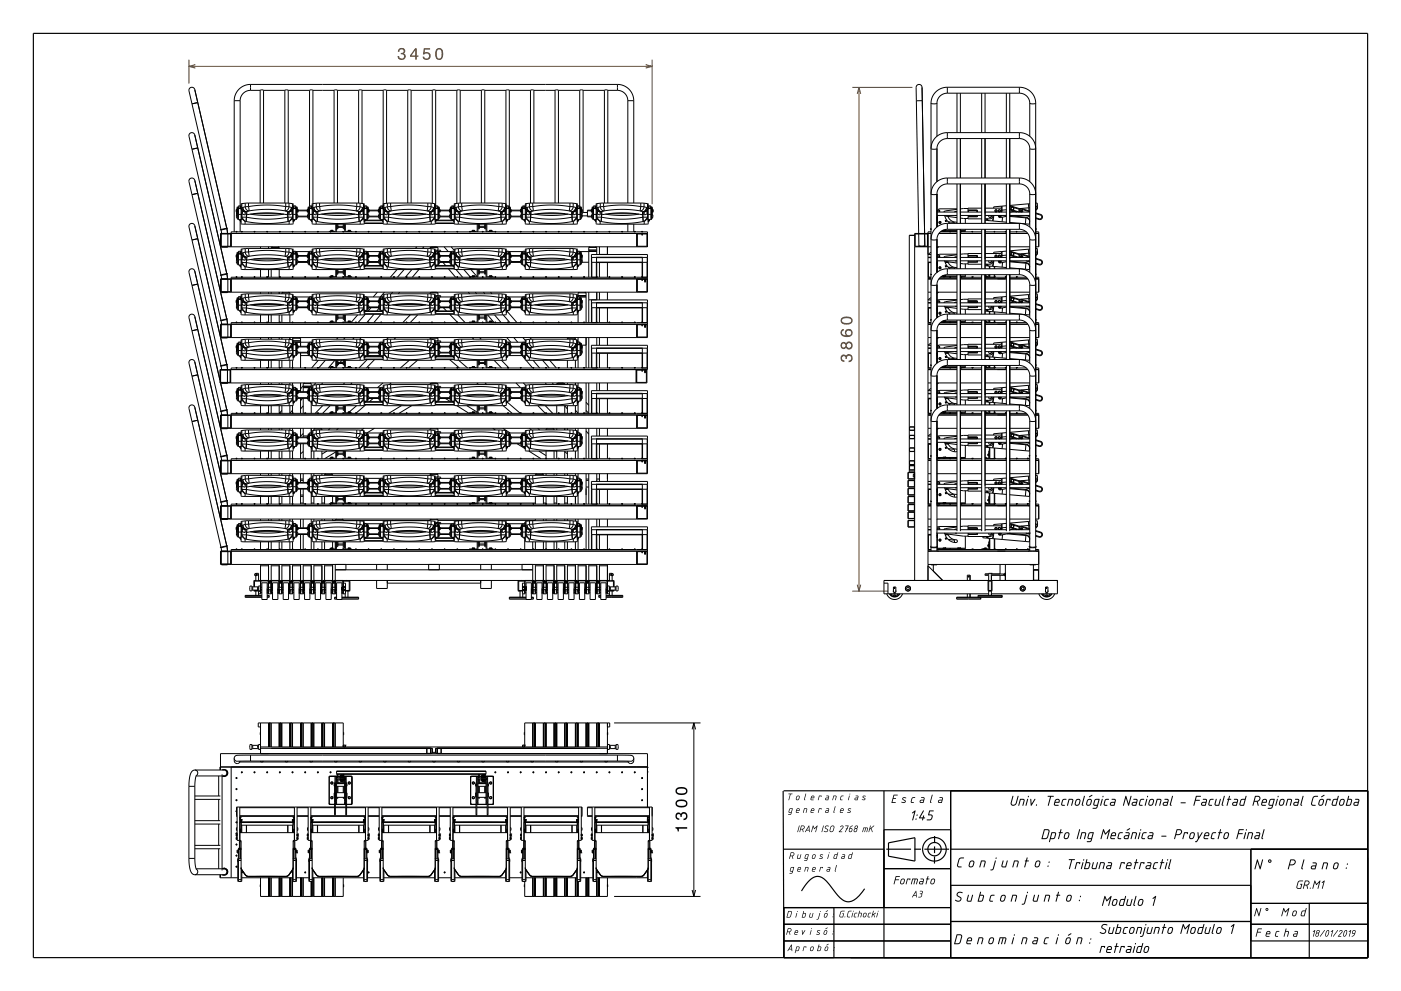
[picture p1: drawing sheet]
<svg xmlns="http://www.w3.org/2000/svg" width="420mm" height="297mm" viewBox="0 0 420 297" stroke-linecap="round" stroke-linejoin="round" font-family="sans-serif">
<g fill="none" stroke="#000" stroke-width=".35">
<path d="M10 10h400v277h-400zM234.8 237.1l.2 49.9v-15h50M234.9 237h175.1M265 237v50M285 237v50M235 254.5h30M265 248.7h20M265.7 254.5h7.4M274.1 254.5h2M274.3 258.1l-7.9-1.5v-4l7.9-1.5v7M277.1 254.5h7.4M280.2 256.7l-.1 2.1"/>
<path d="M280.2 253.7v2M280.2 250.6v2.1M285 254.5h125M375 254.5v32.5M235 277h50M250 272v15M259.2 266.4a7.1 7.1 0 0 1-4.9 3.9 5 5 0 0 1-3.8-2.8l-.7-.8a9.5 9.5 0 0 0-4-4 4 4 0 0 0-4 2.1l-1.5 2.2M265 260.3h20M285 276.2h90M285 265.3h90M375 277h35M375 270.7h35"/>
<path d="M392.5 270.7v16.3M235 282h50M375 282h35"/>
<circle cx="280.1" cy="254.5" r="3.5"/>
<circle cx="280.2" cy="254.5" r="2"/>
</g>
<path d="M56.6 17.9v7.1M195.5 17.9v43.3M255.5 26.2h18M255.5 177.2h10.7" fill="none" stroke="#804000" stroke-width=".3"/>
<g fill="none" stroke="#000" stroke-width=".3">
<path d="M59.3 30.7l-1.7 .4M70.2 30.2h1.8M70.2 30.2v39.3M72 30.2v31.5M75.1 27.1l-1.1 .2-1.1 .7-.7 1-.2 1.2M75.1 25.3l-1.9 .4-1.6 1.1-1 1.4-.4 2M75.1 25.3v1.8M75.1 27.1h2.9M75.1 25.3h110M78 27.1l.5-.2 .5 .2M78 27.1v33.8M79 27.1h6.4"/>
<path d="M79 27.1v33.8M85.4 27.1l.5-.2 .5 .2M85.4 27.1v33.8M86.4 27.1v33.8M86.4 27.1h6.4M92.8 27.1l.5-.2 .5 .2M92.8 27.1v38.7M93.8 27.1v35.1M93.8 27.1h6.4M100.2 27.1l.4-.2 .6 .2M100.2 27.1v33.8M101.2 27.1h6.3"/>
<path d="M101.2 27.1v33.8M107.5 27.1l.5-.2 .5 .2M107.5 27.1v33.8M108.5 27.1h6.4M108.5 27.1v33.9M114.9 27.1v40l1.2 .1M114.9 27.1l.5-.2 .5 .2M115.9 27.1h6.3M115.9 27.1v33.8M122.2 27.1l.5-.2 .5 .2M122.2 27.1v33.8M123.2 27.1h6.4"/>
<path d="M123.2 27.1v33.8M129.6 27.1l.5-.2 .5 .2M129.6 27.1v33.8M130.6 27.1v34.6M130.6 27.1h6.4M137 27.1l.4-.2 .6 .2M137 27.1v33.9M138 27.1h6.3M138 27.1v33.8M144.3 27.1l.5-.2 .5 .2M144.3 27.1v33.8M145.3 27.1v33.8"/>
<path d="M145.3 27.1h6.4M151.7 27.1l.5-.2 .5 .2M151.7 27.1v33.9M152.7 27.1v34.9M152.7 27.1h6.3M159 27.1l.5-.2 .5 .2M159 27.1v33.8M160 27.1v33.8M160 27.1h6.4M166.4 27.1l.5-.2 .5 .2M166.4 27.1v33.8M167.4 27.1v33.8"/>
<path d="M167.4 27.1h6.4M173.8 27.1l.5-.2 .5 .2M173.8 27.1v34.6M174.8 27.1h6.4M174.8 27.1v36.6M181.2 27.1l.5-.2 .5 .2M181.2 27.1v33.8M182.2 27.1v33.8M182.2 27.1h2.9M185.1 27.1l1.2 .2 1 .7 .7 1 .2 1.2M185.1 25.3l1.9 .4 1.6 1.1 1 1.4 .4 2M185.1 25.3v1.8"/>
<path d="M188.2 30.2h1.8M188.2 30.2v30.7M190 30.2v30.7M276.5 30.2h-1.8M279.1 30.9v132.9l.8 .2 1-.2M279.1 30.9l.9 .2 .9-.2M280.9 30.9v9.9M284 39.7l-1.7 .4-1.5 .8-1.1 1.3-.5 1.6a.63 .63 0 0 0 0 .8 .63 .63 0 0 0 .8 .1l.9-.2M284 26.1l-1.7 .4-1.8 1-1 1.5-.4 1.9M284 27.9l-1.2 .2-1 .7-.7 .9-.2 1.2M284 26.1v1.8M284 39.7v1.8"/>
<path d="M284 39.7h21.6M284 26.1h21.6M284 27.9h21.6M286.9 27.9v11.8M287.9 27.9v11.8M294.3 27.9v11.8M295.3 27.9v11.8M301.7 27.9v11.8M302.7 27.9v11.8M305.6 39.7l2.3 .6 1 .7 .8 .9 .6 1.3 .2 1.4-.9 .1-.9-.2M305.6 26.1l1.8 .4 1.6 1 1.1 1.6 .4 1.8M305.6 27.9l1.2 .3 1 .6 .7 1.1 .2 1"/>
<path d="M305.6 26.1v1.8M305.6 39.7v1.8M308.7 30.9l.9 .2 .9-.2M308.7 30.9v9.9M310.5 30.9v133M59.3 44.3l-1.7 .4M59.3 57.9l-1.7 .4M280.9 44.5v9.9M280.9 58.1v9.9M284 41.5l-1.2 .2-1 .7-.7 .9-.2 1.2M284 53.3l-1.7 .4-1.5 .8-1.1 1.3-.5 1.6a.63 .63 0 0 0 0 .8 .63 .63 0 0 0 .8 .1l.9-.2M284 55.1l-1.2 .2-1 .7-.7 .9-.2 1.2"/>
<path d="M284 53.3v1.8M284 41.5h21.6M284 53.3h21.6M284 55.1h21.6M286.9 41.5v11.8M286.9 55.1v11.8M287.9 41.5v11.8M287.9 55.1v11.8M294.3 41.5v11.8M294.3 55.1v11.8M295.3 41.5v11.8M295.3 55.1v11.8"/>
<path d="M301.7 41.5v11.8M301.7 55.1v11.8M302.7 41.5v11.8M302.7 55.1v11.8M305.6 41.5l1.1 .2 1 .7 .8 1 .2 1.1M305.6 53.3l1.3 .2 1.1 .5 1 .7 .8 1 .5 1.1 .2 1.4-1 .1-.8-.2M305.6 55.1l1.2 .3 .9 .6 .8 1 .2 1.1M305.6 53.3v1.8M308.7 44.5v9.9M308.7 58.1v9.9M59.3 71.5l-1.7 .4M66.1 73.9l-7.7-33.5a.89 .89 0 0 0-1.1-.6 .89 .89 0 0 0-.6 1l9.5 41.6"/>
<path d="M66.1 74h128v-4.5h-124.8v4.5M66.1 74l2 8M66.3 70.1h2.8v3.7h-2.8zM66.3 68.9l.1 1.1M66.3 70.1v3.7M66.4 74h1.8M68 68.5l.2 1.5M68.1 68.4l-9.7-41.6a.89 .89 0 0 0-1.1-.6 .89 .89 0 0 0-.6 1l9.5 41.6M68.1 68.4v.1l-1.9 .5v-.2M68.1 68.4h.1M68.1 68.4l-1.9 .4M68.3 70.1v3.7"/>
<path d="M70.7 69.4h.1M70.7 69.4l.1 .1M70.8 69.4h.2M70.8 69.4h-.1M70.8 69.4v.1M70.8 63.5l.1 .1M70.9 76.6v.4M70.9 77v.2M70.9 76.4v.2M70.9 63v.4M70.9 63.4l-.1 .1M70.9 62.8v.2"/>
<path d="M70.9 62.8l-.1 .7M70.9 76.4v.8M70.9 76.6h.2M70.9 77h.2M70.9 77.2h.2M70.9 76.4h.2M70.9 63h.2M70.9 63.4h.2M70.9 63.6h.2M70.9 62.8h.2M70.9 78h.2M70.9 64.4h.2"/>
<path d="M70.9 63.6v1.6h.2M70.9 77.2v1.6h.2M71 69.4v.1M71 69.4h.1M71.1 69.4l-.1 .1M71.1 77.1h.1M71.1 76.5h.1M71.1 63.5h.1M71.1 62.9h.1M71.1 78.4h.2M71.1 76.8h.2M71.1 77.6h.2"/>
<path d="M71.1 64.8h.2M71.1 63.2h.2M71.1 64h.2M71.1 62.4v3.2h.2M71.1 76v3.2h.2M71.2 75.9v.4M71.2 76.3v.3M71.2 75.6v.3M71.2 62.3v.4M71.2 62.7v.3M71.2 62v.3M71.2 62h.3v.5"/>
<path d="M71.2 75.6h.3v.5M71.2 62v1M71.2 75.6v1M71.2 75.9h.3M71.2 76.3h.1M71.2 62.3h.3M71.2 62.7h.1M71.3 77.1h.1M71.3 77.3h.1M71.3 76.7h.1M71.3 63.5h.1M71.3 63.7h.1"/>
<path d="M71.3 63.1h.1M71.3 78l.1-.1h.9l.2 .1M71.3 79.2l.2 .2M71.3 64.4l.2-.1h.8l.2 .1M71.3 62.7v2.9l.2 .2M71.3 76.3v2.9M71.3 76.6h-.1M71.3 63h-.1M71.5 75.7h.1M71.5 62.1h.1M71.5 76.1l-.2 .2M71.5 62.5l-.2 .2"/>
<path d="M71.5 76.1h.8M71.5 62.5h.8M71.7 75.3l-.2 .2v3.9M71.7 61.7l-.2 .2v3.9M71.7 61.7v.8M71.7 75.3v.8M71.7 75.3h.4M71.7 61.7h.4M71.9 65.8l.1 .4M71.9 79.4l.1 .4M72 79.8h.1M72 66.2h.1"/>
<path d="M72 65.8v.4M72 79.4v.4M72 66.2v3.3M72.1 75.3l.2 .2M72.1 61.7l.2 .2M72.1 61.7v.8M72.1 75.3v.8M72.1 65.8v.7h.2M72.1 79.4v.7h.2M72.2 75.4h.1M72.2 61.8h.1M72.3 69.4h.1"/>
<path d="M72.3 69.4v.1M72.4 69.4h.2M72.4 69.4h-.1M72.4 69.4v.1M72.5 77.3h.1M72.5 76.3v3l-1 .1M72.5 79.1l1 .9M72.5 63.7h.1M72.5 62.7v3l-1 .1M72.5 65.5l1 .9M72.5 77.6h.1M72.5 77.3h.2"/>
<path d="M72.5 64h.1M72.5 63.7h.2M72.5 74.6l-.2 .1v6l1.2 .1M72.5 75.8l-.2 .1 .2 .7 1 .5M72.5 75.8l.3 .9 .7 .4M72.5 61l-.2 .1v6l1.2 .1M72.5 62.2l-.2 .1 .2 .7 1 .5M72.5 62.2l.3 .9 .7 .4M72.5 61v1.2M72.5 74.6v1.2M72.6 69.4v.1M72.6 69.5h.1"/>
<path d="M72.6 69.4h.1M72.7 69.4v.1M72.7 63.3v.4M72.7 76.9v.4M72.7 77.3h.1M72.7 63.7h.1M72.8 75.8l.4 .9 .8 .3M72.8 75.8l.3 .8 .7 .4M72.8 62.2l.4 .9 .8 .3M72.8 62.2l.3 .8 .7 .4M72.8 75.8h-.3M72.8 62.2h-.3"/>
<path d="M73.5 77.1v.9l-1-.5M73.5 63.5v.9l-1-.5M73.5 66.4v.8M73.5 80v.8M73.5 80h.3M73.5 66.4h.3M73.5 67.2h13.2M73.5 75.6l-.7 .2M73.5 75.6l.4 .9 .8 .3M73.5 62l-.7 .2M73.5 62l.4 .9 .8 .3M73.5 60.9v1.1"/>
<path d="M73.5 74.5v1.1M73.5 74.5l-1 .1M73.5 60.9l-1 .1M73.8 80l5.9 .6 3.3-.1 3.4-.5M73.8 66.4l5.9 .6 3.3-.1 3.4-.5M73.8 63.4v1M73.8 77v1M73.8 77l-.3 .1M73.8 63.4l-.3 .1M73.9 78.7h.1M73.9 78.7h-1.4l1 1.3M73.9 78.7l-.1 1.3"/>
<path d="M73.9 65.1h.1M73.9 65.1h-1.4l1 1.3M73.9 65.1l-.1 1.3M73.9 64v1.1M73.9 77.6v1.1M73.9 78.7l3.1 .4 3.2 .2 6.1-.6M73.9 65.1l5.9 .6 3.1-.1 3.4-.5M74 77h-.2M74 77v1l5.9-.6 3.1 .1 3.2 .5v-1M74 63.4h-.2M74 63.4v1l5.9-.6 3.1 .1 3.2 .5v-1M74.5 75.5l-1 .1"/>
<path d="M74.5 74.5h-1M74.5 75.5l5.6-.5 5.6 .5M74.5 75.5l.2 1.3M74.5 61.9l-1 .1M74.5 60.9h-1M74.5 61.9l5.6-.5 5.6 .5M74.5 61.9l.2 1.3M74.5 60.9v1M74.5 74.5v1M74.5 74.5h11.2M74.5 60.9h11.2M74.7 76.8l-.7 .2"/>
<path d="M74.7 76.8l5.3-.5 5.5 .5M74.7 63.2l-.7 .2M74.7 63.2l5.3-.5 5.5 .5M75 77.8l5 .4 5.1-.4M75 64.2l5 .4 5.1-.4M76 77.6h8.2M76 64h8.2M76.1 69.4h.1M76.1 69.4l.1 .1M76.2 69.4h.2M76.2 69.4h-.1M76.2 69.4v.1"/>
<path d="M76.4 69.4v.1M76.4 69.4h.1M76.5 69.4l-.1 .1M78.1 74v.5M79.9 69.4h.1M79.9 69.4l.1 .1M80 69.4h.2M80 69.4h-.1M80 69.4v.1M80.2 69.4v.1M80.2 69.4h.1M80.3 69.4v.1"/>
<path d="M80.5 74v.5M81.3 74.2v.3M81.3 74.2h2.4M81.7 74l-.4 .2M83.3 74l.4 .2M83.7 74.2v.3M83.7 69.4h.1M83.7 69.4v.1M83.8 69.4h.2M83.8 69.4h-.1M83.8 69.4v.1M84 69.4v.1"/>
<path d="M84 69.4h.1M84.1 69.4v.1M85.5 76.8l.7 .2M85.5 63.2l.7 .2M85.7 75.5l.9 .1M85.7 74.5h.9M85.7 75.5l-.2 1.3M85.7 61.9l.9 .1M85.7 60.9h.9M85.7 61.9l-.2 1.3M85.7 60.9v1M85.7 74.5v1"/>
<path d="M86.2 77h.2M86.2 63.4h.2M86.3 78.7l.1 1.3M86.3 65.1l.1 1.3M86.3 78.7h.1M86.3 78.7h1.4l-1 1.3M86.3 65.1h.1M86.3 65.1h1.4l-1 1.3M86.3 64v1.1M86.3 77.6v1.1M86.4 63.4v1M86.4 77v1"/>
<path d="M86.4 80h.3M86.4 77l.3 .1M86.4 66.4h.3M86.4 63.4l.3 .1M86.6 75.6l.8 .2M86.6 75.6l-.4 .9-.7 .3M86.6 62l.8 .2M86.6 62l-.4 .9-.7 .3M86.6 60.9v1.1M86.6 74.5v1.1M86.6 74.5l1.1 .1M86.6 60.9l1.1 .1"/>
<path d="M86.7 77.1v.9l1-.5M86.7 63.5v.9l1-.5M86.7 66.4v.8M86.7 80v.8M87.4 75.8l-.3 .9-.7 .3M87.4 75.8l-.4 .9-.8 .3M87.4 62.2l-.3 .9-.7 .3M87.4 62.2l-.4 .9-.8 .3M87.4 75.8h.3M87.4 62.2h.3M87.5 63.3v.4M87.5 76.9v.4"/>
<path d="M87.5 77.3h.1M87.5 63.7h.1M87.5 77.3h.2M87.5 63.7h.2M87.5 77.6h.2M87.5 64h.2M87.5 69.4h.1M87.5 69.4v.1M87.6 69.4h.2M87.6 69.4h-.1M87.6 69.4v.1M87.7 74.6l.2 .1v6l-1.2 .1"/>
<path d="M87.7 75.8l.2 .1-.3 .7-.9 .5M87.7 75.8l-.3 .8-.7 .5M87.7 61l.2 .1v6l-1.2 .1M87.7 62.2l.2 .1-.3 .7-.9 .5M87.7 62.2l-.3 .8-.7 .5M87.7 61v1.2M87.7 74.6v1.2M87.7 78l.1-.1h.9l.2 .1M87.7 76.3v2.9l.2 .2h.8M87.7 79.1l-1 .9M87.7 64.4l.2-.1h.8l.2 .1M87.7 62.7v2.9l.2 .2h.8"/>
<path d="M87.7 65.5l-1 .9M87.8 69.4v.1M87.8 69.4h.1M87.9 69.4l-.1 .1M87.9 75.4h.1M87.9 61.8h.1M87.9 76.1h.8M87.9 62.5h.8M88.1 65.8v.7h-.2M88.1 79.4v.7h-.2M88.1 75.3l-.2 .2M88.1 61.7l-.2 .2"/>
<path d="M88.1 61.7v.8M88.1 75.3v.8M88.1 75.3h.4M88.1 61.7h.4M88.2 79.8h-.1M88.2 66.2h-.1M88.2 65.8v.4M88.2 79.4v.4M88.3 65.8l-.1 .4M88.3 79.4l-.1 .4M88.5 75.3l.2 .2v3.9M88.5 61.7l.2 .2v3.9"/>
<path d="M88.5 61.7v.8M88.5 75.3v.8M88.7 75.4h4.1M88.7 76.1l.2 .2M88.7 62.5l.2 .2M88.7 75.7h.1M88.7 62.1h.1M88.7 75.9h.3M88.7 62.3h.3M88.9 79.2l-.2 .2M88.9 62.7v2.9l-.2 .2M88.9 76.3v2.9"/>
<path d="M88.9 78.4h.2M88.9 77.6h.2M88.9 76.3h.1M88.9 76.6h.1M88.9 77.1h.1M88.9 77.3h.1M88.9 76.7h.1M88.9 64.8h.2M88.9 64h.2M88.9 62.7h.1M88.9 63h.1M88.9 63.5h.1"/>
<path d="M88.9 63.7h.1M88.9 63.1h.1M88.9 76.8h.2M88.9 63.2h.2M89 75.9v.4M89 76.3v.3M89 75.6v.3M89 62.3v.4M89 62.7v.2M89 62v.3M89 75.6l.1 3.6h-.2M89 62h-.3v.5"/>
<path d="M89 75.6h-.3v.5M89 62v.1M89 62.9v.1M89 62.1l.1 3.5h-.2M89 76h.1M89 62.4h.1M89.1 64.4h.2v.8h-.2M89.1 78h.2v.8h-.2M89.1 77.1h.1M89.1 63.5h.1M89.1 62.9h.1M89.1 76.6h3.3"/>
<path d="M89.1 76.5l-.1 .1M89.1 77h.2M89.1 63h.2M89.1 63.4h.2M89.3 78.6h2.9M89.3 78.4h2.9M89.3 64.8h2.9M89.3 65h2.9M89.3 76.4v.6M89.3 77v.2M89.3 63v.4M89.3 63.4v.1"/>
<path d="M89.3 62.8v.2M89.3 62.8h-.2v.8h.2M89.3 76.4h-.2v.8h.2M89.3 62.8v.7M89.3 76.4v.8M89.3 63.5v.1M89.3 76.8h2.8M89.3 63.2h2.8M89.3 63h2.8M91.3 69.4h.1M91.3 69.4l.1 .1M91.4 69.4h.2"/>
<path d="M91.4 69.4h-.1M91.4 69.4v.1M91.6 69.4v.1M91.6 69.4h.1M91.7 69.4v.1M92.1 63.5l.1 .1M92.2 76.4v.6M92.2 77v.2M92.2 63v.4M92.2 63.4l-.1 .1M92.2 62.8v.2M92.2 62.8l-.1 .7"/>
<path d="M92.2 76.4v.8M92.2 77h.2M92.2 77.2h.2M92.2 76.4h.2M92.2 63h.2M92.2 63.4h.2M92.2 63.6h.2M92.2 62.8h.2M92.4 77.1h.1M92.4 76.5h.1M92.4 63.5h.1M92.4 62.9h.1"/>
<path d="M92.4 64.4h-.2v.8h.2M92.4 78h-.2v.8h.2M92.4 78.4h.2M92.4 76h.1M92.4 76.8h.2M92.4 77.6h.2M92.4 64.8h.2M92.4 62.4h.1M92.4 63.2h.2M92.4 64h.2M92.4 76.5l.1 .1M92.4 62.9l.1 .1"/>
<path d="M92.5 75.9v.4M92.5 76.3l-.1 .2M92.5 75.6v.3M92.5 62.3v.4M92.5 62.7l-.1 .2M92.5 62v.3M92.5 62l-.1 3.6h.2M92.5 75.6l-.1 3.6h.2M92.5 75.9h.3M92.5 76.3h.1M92.5 75.6h.3M92.5 62.3h.3"/>
<path d="M92.5 62.7h.1M92.5 62h.3M92.6 77.1h.1M92.6 77.3h.1M92.6 76.7h.1M92.6 63.5h.1M92.6 63.7h.1M92.6 63.1h.1M92.6 78l.1-.1h.9l.2 .1M92.6 79.2l.2 .2M92.6 64.4l.2-.1h.8l.2 .1M92.6 62.7v2.9l.2 .2"/>
<path d="M92.6 76.3v2.9M92.6 76.6h-.1M92.6 63h-.1M92.8 75.7h.1M92.8 62.1h.1M92.8 76.1l-.2 .2M92.8 62.5l-.2 .2M92.8 76.1h.8M92.8 62.5h.8M93 75.3l-.2 .2v3.9M93 61.7l-.2 .2M93 61.7v.8"/>
<path d="M93 75.3v.8M93 75.3h.4M93 61.7h.4M93.2 65.8l.1 .4M93.2 79.4l.1 .4M93.3 79.8h.1M93.3 66.2h.1M93.3 65.8v.4M93.3 79.4v.4M93.4 75.3l.2 .2M93.4 61.7l.2 .2M93.4 61.7v.8"/>
<path d="M93.4 75.3v.8M93.4 65.8v.7h.2M93.4 79.4v.7h.2M93.6 75.4h-.1M93.6 61.8h-.1M93.8 77.3h.1M93.8 76.3v3l-1 .1M93.8 79.1l1 .9M93.8 63.7h.1M93.8 62.7v3l-1 .1M93.8 65.5l1 .9M93.8 77.6h.1"/>
<path d="M93.8 77.3h.2M93.8 64h.1M93.8 63.7h.2M93.8 74.6l-.2 .1v6l1.2 .1M93.8 75.8l-.2 .1 .2 .7 1 .5M93.8 75.8l.2 .8 .8 .5M93.8 62.2l-.2 .1 .2 .7 1 .5M93.8 62.2l.2 .8 .8 .5M93.8 74.6v1.2M94 63.3v.4M94 76.9v.4M94 77.3h.1"/>
<path d="M94 63.7h.1M94.1 75.8l.4 .9 .8 .3M94.1 75.8l.3 .8 .7 .4M94.1 62.2l.3 .9 .9 .3M94.1 62.2l.3 .8 .7 .4M94.1 75.8h-.3M94.1 62.2h-.3M94.8 77.1v.9l-1-.5M94.8 63.5v.9l-1-.5M94.8 66.4v.8M94.8 80v.8M94.8 80h.3"/>
<path d="M94.8 66.4h.3M94.8 67.2h13.2M94.8 75.6l-.7 .2M94.8 75.6l.4 .9 .8 .3M94.8 60.9l-1.2 .2v6l1.2 .1M94.8 62l-.7 .2M94.8 62l.4 .8 .8 .4M94.8 60.9v1.1M94.8 74.5v1.1M94.8 74.5l-1 .1M95.1 80l5.9 .6 3.3-.1 3.4-.5M95.1 66.4l5.9 .6 3.3-.1 3.4-.5"/>
<path d="M95.1 63.4v1M95.1 77v1M95.1 77l-.3 .1M95.1 63.4l-.3 .1M95.1 69.4h.1M95.1 69.4v.1M95.2 78.7h.1M95.2 78.7h-1.4l1 1.3M95.2 78.7l-.1 1.3M95.2 65.1h.1M95.2 65.1h-1.4l1 1.3M95.2 65.1l-.1 1.3"/>
<path d="M95.2 64v1.1M95.2 77.6v1.1M95.2 69.5h.1M95.2 78.7l3.1 .4 3.2 .2 6.1-.6M95.2 65.1l5.9 .6 3.1-.1 3.4-.5M95.2 69.4h.2M95.2 69.4v.1M95.3 77h-.2M95.3 77v1l5.9-.6 3.1 .1 3.2 .5v-1M95.3 63.4h-.2M95.3 63.4v1l5.9-.6 3.1 .1 3.2 .5v-1M95.4 69.4v.1"/>
<path d="M95.4 69.4h.1M95.4 69.4h-.3M95.5 69.4v.1M95.8 75.5l-1 .1M95.8 74.5h-1M95.8 75.5l5.6-.5 5.6 .5M95.8 75.5l.2 1.3M95.8 61.9l-1 .1M95.8 60.9h-1M95.8 61.9l5.6-.5 5.6 .5M95.8 61.9l.2 1.3M95.8 60.9v1"/>
<path d="M95.8 74.5v1M95.8 74.5h11.2M95.8 60.9h11.2M96 76.8l-.7 .2M96 76.8l5.3-.5 5.5 .5M96 63.2l-.7 .2M96 63.2l5.3-.5 5.5 .5M96.3 77.8l5 .4 5.1-.4M96.3 64.2l5 .4 5.1-.4M97.3 77.6h8.2M97.3 64h8.2M98.9 69.4h.1"/>
<path d="M98.9 69.4v.1M99 69.4h.2M99 69.4h-.1M99 69.4v.1M99.1 69.3v.1M99.1 69.1l.1 .4M99.1 69.1h.2M99.1 69.1h.8M99.1 69.1h.1M99.2 69.3v.2M99.2 69.4h-.2M99.2 69.4h.1"/>
<path d="M99.3 69.1h.4M99.3 69.1v.2M99.7 69.1h.2M99.7 69.1v.2M99.8 69.3h.1M99.9 69.1v.2M100.7 67.2l-.1 2-1.9 .3M100.9 67.2v1.9l-.2 .4M101.1 67.2v1.4h.2v-1.4M101.3 67.8h1.6M101.3 68.1h1.6M102.7 69.4h.1"/>
<path d="M102.7 69.4l.1 .1M102.8 69.4h.2M102.8 69.4h-.1M102.8 69.4v.1M102.9 67.2v1.4h.2v-1.4M103 69.4v.1M103 69.4h.1M103.1 69.4l-.1 .1M103.3 67.2v1.9l.2 .4M103.5 67.2l.1 2.1 1.9 .2M104.3 69.1v.2M104.3 69.1h.2"/>
<path d="M104.3 69.1h.8M104.3 69.1h.1M104.4 69.3h.1M104.5 69.1h.4M104.5 69.1v.2M104.9 69.1h.2M104.9 69.1v.2M105 69.3h.1M105.1 69.1h.1M105.1 69.1v.4M106.5 69.4h.1M106.5 69.4l.1 .1"/>
<path d="M106.6 69.4h.2M106.6 69.4h-.1M106.6 69.4v.1M106.8 76.8l.7 .2M106.8 63.2l.7 .2M106.8 69.4v.1M106.8 69.4h.1M106.9 69.4v.1M107 75.5l.9 .1M107 74.5h.9M107 75.5l-.2 1.3M107 61.9l.9 .1"/>
<path d="M107 60.9h.9M107 61.9l-.2 1.3M107 60.9v1M107 74.5v1M107.5 77h.2M107.5 63.4h.2M107.6 78.7l.1 1.3M107.6 65.1l.1 1.3M107.6 64v1.1M107.6 77.6v1.1M107.6 78.7h.1M107.6 78.7h1.4l-1 1.3"/>
<path d="M107.6 65.1h.1M107.6 65.1h1.4l-1 1.3M107.7 63.4v1M107.7 77v1M107.7 80h.3M107.7 77l.3 .1M107.7 66.4h.3M107.7 63.4l.3 .1M107.9 75.6l.8 .2M107.9 75.6l-.4 .9-.7 .3M107.9 62l.8 .2M107.9 62l-.4 .9-.7 .3"/>
<path d="M107.9 60.9v1.1M107.9 74.5v1.1M107.9 74.5l1.1 .1M107.9 60.9l1.1 .1M108 77.1v.9l1-.5M108 63.5v.9l1-.5M108 66.4v.8M108 80v.8M108.7 75.8l-.3 .9-.7 .3M108.7 75.8l-.4 .9-.8 .3M108.7 62.2l-.3 .9-.7 .3M108.7 62.2l-.4 .9-.8 .3"/>
<path d="M108.7 75.8h.3M108.7 62.2h.3M108.8 63.3v.4M108.8 76.9v.4M108.8 77.3h.2M108.8 63.7h.2M108.8 77.6h.2M108.8 64h.2M109 74.6l.2 .1v6l-1.2 .1M109 75.8l.2 .1-.3 .7-.9 .5M109 75.8l-.3 .9-.7 .4M109 61l.2 .1v6l-1.2 .1"/>
<path d="M109 62.2l.2 .1-.3 .7-.9 .5M109 62.2l-.3 .9-.7 .4M109 61v1.2M109 74.6v1.2M109 78l.1-.1h.9l.2 .1M109 76.3v2.9l.2 .2h.8M109 79.1l-1 .9M109 64.4l.2-.1h.8l.2 .1M109 62.7v2.9l.2 .2h.8M109 65.5l-1 .9M109.2 75.4h.1M109.2 61.8h.1"/>
<path d="M109.2 76.1h.8M109.2 66.8h5.7M109.2 67h5.7M109.2 62.5h.8M109.4 65.8v.7h-.2M109.4 79.4v.7h-.2M109.4 75.3l-.2 .2M109.4 61.7l-.2 .2M109.4 61.7v.8M109.4 75.3v.8M109.4 75.3h.4M109.4 61.7h.4"/>
<path d="M109.5 79.8h-.1M109.5 66.2h-.1M109.5 65.8v.4M109.5 79.4v.4M109.6 65.8l-.1 .4M109.6 79.4l-.1 .4M109.6 79.6h4.9M109.6 79.7h4.9M109.6 66h4.9M109.6 66.1h4.9M109.8 75.3l.2 .2v3.9M109.8 61.7l.2 .2v3.9"/>
<path d="M109.8 61.7v.8M109.8 75.3v.8M110 75.4h4.1M110 76.1l.2 .2M110 62.5l.2 .2M110 75.7h.1M110 62.1h.1M110 75.9h.3M110 62.3h.3M110.2 79.2l-.2 .2M110.2 62.7v2.9l-.2 .2M110.2 76.3v2.9"/>
<path d="M110.2 78.4h.2M110.2 77.6h.2M110.2 76.3h.1M110.2 76.6h.1M110.2 77.1h.1M110.2 77.3h.1M110.2 76.7h.1M110.2 64.8h.2M110.2 64h.2M110.2 62.7h.1M110.2 63h.1M110.2 63.5h.1"/>
<path d="M110.2 63.7h.1M110.2 63.1h.1M110.2 76.8h.2M110.2 63.2h.2M110.3 75.9v.4M110.3 76.3v.3M110.3 75.6v.3M110.3 62.3v.4M110.3 62.7v.3M110.3 62v.3M110.3 62h-.3v.5M110.3 75.6h-.3v.5"/>
<path d="M110.3 75.6v1M110.3 62v.1M110.3 69.4h.1M110.3 69.4v.1M110.3 62.4l.1 3.2h-.2M110.3 76l.1 3.2h-.2M110.3 62.1v.8M110.3 62.9v.1M110.4 64.4h.2v.8h-.2M110.4 78h.2v.8h-.2M110.4 77.1h.1M110.4 76.5h.1"/>
<path d="M110.4 63.5h.1M110.4 62.9h.1M110.4 69.4h.2M110.4 69.4h-.1M110.4 76.6h3.3M110.4 77h.2M110.4 77.2h.2M110.4 76.4h.2M110.4 63h.2M110.4 63.4h.2M110.4 63.6h.2M110.4 62.8h.2"/>
<path d="M110.4 69.4v.1M110.6 78.6h2.9M110.6 69.4v.1M110.6 78.4h2.9M110.6 64.8h2.9M110.6 65h2.9M110.6 76.4v.6M110.6 77v.2M110.6 63v.4M110.6 63.4v.1M110.6 62.8v.2M110.6 62.8v.7"/>
<path d="M110.6 76.4v.1M110.6 69.5h.1M110.6 63.5v.1M110.6 69.4h.1M110.6 76.5v.6M110.6 76.8h2.8M110.6 77.1v.1M110.6 63.2h2.8M110.6 63h2.8M110.7 69.4v.1M113.4 63.5l.1 .1M113.4 76.5v.6"/>
<path d="M113.4 77.1l.1 .1M113.5 76.4v.6M113.5 77v.2M113.5 63v.4M113.5 63.4l-.1 .1M113.5 62.8v.2M113.5 62.8l-.1 .7M113.5 77h.2M113.5 77.2h.2M113.5 76.4h.2M113.5 76.4l-.1 .1M113.5 63h.2"/>
<path d="M113.5 63.4h.2M113.5 63.6h.2M113.5 62.8h.2M113.7 77.1h.1M113.7 76.5h.1M113.7 63.5h.1M113.7 62.9h.1M113.7 64.4h-.2v.8h.2M113.7 78h-.2v.8h.2M113.7 78.4h.2M113.7 76h.1M113.7 76.8h.2"/>
<path d="M113.7 77.6h.2M113.7 64.8h.2M113.7 62.4h.1M113.7 63.2h.2M113.7 64h.2M113.7 76.5l.1 .1M113.7 62.9l.1 .1M113.8 75.9v.4M113.8 76.3l-.1 .2M113.8 75.6v.3M113.8 62.3v.4M113.8 62.7l-.1 .2"/>
<path d="M113.8 62v.3M113.8 62l-.1 3.6h.2M113.8 75.6l-.1 3.6h.2M113.8 75.9h.3M113.8 76.3h.1M113.8 75.6h.3M113.8 62.3h.3M113.8 62.7h.1M113.8 62h.3M113.9 77.1h.1M113.9 77.3h.1M113.9 76.7h.1"/>
<path d="M113.9 63.5h.1M113.9 63.7h.1M113.9 63.1h.1M113.9 78l.1-.1h.9l.2 .1M113.9 79.2l.2 .2M113.9 64.4l.2-.1h.8l.2 .1M113.9 62.7v2.9l.2 .2M113.9 76.3v2.9M113.9 76.6h-.1M113.9 63h-.1M114.1 75.7h.1M114.1 62.1h.1"/>
<path d="M114.1 76.1l-.2 .2M114.1 62.5l-.2 .2M114.1 76.1h.8M114.1 62.5h.8M114.1 69.4h.1M114.1 69.4v.1M114.2 69.4h.2M114.2 69.4h-.1M114.2 69.4v.1M114.3 75.3l-.2 .2v3.9M114.3 61.7l-.2 .2v3.9M114.3 61.7v.8"/>
<path d="M114.3 75.3v.8M114.3 75.3h.4M114.3 61.7h.4M114.4 69.4v.1M114.4 69.4h.1M114.5 69.4l-.1 .1M114.5 65.8l.1 .4M114.5 79.4l.1 .4M114.6 79.8h.1M114.6 66.2h.1M114.6 65.8v.4M114.6 79.4v.4"/>
<path d="M114.7 75.3l.2 .2M114.7 61.7l.2 .2M114.7 61.7v.8M114.7 75.3v.8M114.7 65.8v.7h.2M114.7 79.4v.7h.2M114.9 75.4h-.1M114.9 61.8h-.1M115.1 77.3h.1M115.1 76.3v3l-1 .1M115.1 79.1l1 .9M115.1 63.7h.1"/>
<path d="M115.1 62.7v3l-1 .1M115.1 65.5l1 .9M115.1 77.6h.1M115.1 77.3h.2M115.1 64h.1M115.1 63.7h.2M115.1 74.6l-.2 .1v6l1.2 .1M115.1 75.8l-.2 .1 .2 .7 1 .5M115.1 75.8l.3 .9 .7 .4M115.1 62.2l-.2 .1 .2 .7 1 .5M115.1 61l-.2 .1M115.1 62.2l.3 .9 .7 .4"/>
<path d="M115.1 61v1.2M115.1 74.6v1.2M115.3 63.3v.4M115.3 76.9v.4M115.3 77.3h.1M115.3 63.7h.1M115.4 75.8l.4 .9 .8 .3M115.4 75.8l.3 .8 .7 .4M115.4 62.2l.3 .9 .9 .3M115.4 62.2l.3 .8 .7 .4M115.4 75.8h-.3M115.4 62.2h-.3"/>
<path d="M116.1 77.1v.9l-1-.5M116.1 63.5v.9l-1-.5M116.1 66.4v.8M116.1 80v.8M116.1 80h.3M116.1 66.4h.3M116.1 67.2h13.2M116.1 75.6l-.7 .2M116.1 75.6l.4 .9 .8 .3M116.1 62l-.7 .2M116.1 62l.4 .8 .8 .4M116.1 60.9v1.1"/>
<path d="M116.1 74.5v1.1M116.1 74.5l-1 .1M116.1 60.9l-1 .1M116.4 80l5.9 .6 3.3-.1 3.4-.5M116.4 66.4l5.9 .6 3.3-.1 3.4-.5M116.4 63.4v1M116.4 77v1M116.4 77l-.3 .1M116.4 63.4l-.3 .1M116.5 78.7h.1M116.5 78.7h-1.4l1 1.3M116.5 78.7l-.1 1.3"/>
<path d="M116.5 65.1h.1M116.5 65.1h-1.4l1 1.3M116.5 65.1l-.1 1.3M116.5 64v1.1M116.5 77.6v1.1M116.5 78.7l3.1 .4 3.2 .2 6.1-.6M116.5 65.1l5.9 .6 3.1-.1 3.4-.5M116.6 77h-.2M116.6 77v1l5.9-.6 3.1 .1 3.2 .5v-1M116.6 63.4h-.2M116.6 63.4v1l5.9-.6 3.1 .1 3.2 .5v-1M117.1 75.5l-1 .1"/>
<path d="M117.1 74.5h-1M117.1 75.5l5.6-.5 5.6 .5M117.1 75.5l.2 1.3M117.1 61.9l-1 .1M117.1 60.9h-1M117.1 61.9l5.6-.5 5.6 .5M117.1 61.9l.2 1.3M117.1 60.9v1M117.1 74.5v1M117.1 74.5h11.2M117.1 60.9h11.2M117.3 76.8l-.7 .2"/>
<path d="M117.3 76.8l5.3-.5 5.5 .5M117.3 63.2l-.7 .2M117.3 63.2l5.3-.5 5.5 .5M117.6 77.8l5 .4 5.1-.4M117.6 64.2l5 .4 5.1-.4M117.9 69.4h.1M117.9 69.4l.1 .1M118 69.4h.2M118 69.4h-.1M118 69.4v.1M118.2 69.4v.1M118.2 69.4h.1"/>
<path d="M118.3 69.4v.1M118.6 77.6h8.2M118.6 64h8.2M121.7 69.4h.1M121.7 69.4v.1M121.8 69.4h.2M121.8 69.4h-.1M121.8 69.4v.1M122 69.4v.1M122 69.4h.1M122.1 69.4v.1M124.9 74l-.4 .5"/>
<path d="M125.5 69.4h.1M125.5 69.4v.1M125.6 69.4h.2M125.6 69.4h-.1M125.6 69.4v.1M125.8 69.4v.1M125.8 69.4h.1M125.9 69.4l-.1 .1M127.1 74l-.5 .5M128.1 76.8l.7 .2M128.1 63.2l.7 .2M128.3 75.5l.9 .1"/>
<path d="M128.3 74.5h.9M128.3 75.5l-.2 1.3M128.3 61.9l.9 .1M128.3 60.9h.9M128.3 61.9l-.2 1.3M128.3 60.9v1M128.3 74.5v1M128.8 77h.2M128.8 63.4h.2M128.9 78.7l.1 1.3M128.9 65.1l.1 1.3M128.9 64v1.1"/>
<path d="M128.9 77.6v1.1M128.9 78.7h.1M128.9 78.7h1.4l-1 1.3M128.9 65.1h.1M128.9 65.1h1.4l-1 1.3M128.9 74.2v.3M128.9 74.2h2.4M129 63.4v1M129 77v1M129 80h.3M129 77l.3 .1M129 66.4h.3"/>
<path d="M129 63.4l.3 .1M129.2 75.6l.8 .2M129.2 75.6l-.4 .9-.7 .3M129.2 62l.8 .2M129.2 62l-.4 .9-.7 .3M129.2 60.9v1.1M129.2 74.5v1.1M129.2 74.5l1.1 .1M129.2 60.9l1.1 .1M129.3 77.1v.9l1-.5M129.3 63.5v.9l1-.5M129.3 66.4v.8"/>
<path d="M129.3 80v.8M129.3 74l-.4 .2M129.3 69.4h.1M129.3 69.4l.1 .1M129.4 69.4h.2M129.4 69.4h-.1M129.4 69.4v.1M129.6 69.4v.1M129.6 69.4h.1M129.7 69.4v.1M130 75.8l-.3 .9-.7 .3M130 75.8l-.4 .9-.8 .3"/>
<path d="M130 62.2l-.3 .9-.7 .3M130 62.2l-.4 .9-.8 .3M130 75.8h.3M130 62.2h.3M130.1 63.3v.4M130.1 76.9v.4M130.1 77.3h.1M130.1 63.7h.1M130.1 77.3h.2M130.1 63.7h.2M130.1 77.6h.2M130.1 64h.2"/>
<path d="M130.3 74.6l.2 .1v6l-1.2 .1M130.3 75.8l.2 .1-.2 .7-1 .5M130.3 75.8l-.3 .9-.7 .4M130.3 61l.2 .1v6l-1.2 .1M130.3 62.2l.2 .1-.2 .7-1 .5M130.3 62.2l-.3 .9-.7 .4M130.3 61v1.2M130.3 74.6v1.2M130.3 78l.1-.1h.9l.2 .1M130.3 76.3v2.9l.2 .2h.8M130.3 79.1l-1 .9M130.3 64.4l.2-.1h.8l.2 .1"/>
<path d="M130.3 62.7v2.9l.2 .2h.8M130.3 65.5l-1 .9M130.5 75.4h.1M130.5 61.8h.1M130.5 75h1.6v.4M130.5 76.1h.8M130.5 66.8h5.7M130.5 67h5.7M130.5 62.5h.8M130.7 65.8v.7h-.2M130.7 79.4v.7h-.2M130.7 75.3l-.2 .2"/>
<path d="M130.7 61.7l-.2 .2M130.7 61.7v.8M130.7 75.3v.8M130.7 75.3h.4M130.7 61.7h.4M130.8 79.8h-.1M130.8 66.2h-.1M130.8 65.8v.4M130.8 79.4v.4M130.9 65.8l-.1 .4M130.9 79.4l-.1 .4M130.9 79.6h4.9"/>
<path d="M130.9 79.7h4.9M130.9 66h4.9M130.9 66.1h4.9M130.9 74l.4 .2M131.1 75.3l.2 .2v3.9M131.1 61.7l.2 .2v3.9M131.1 61.7v.8M131.1 75.3v.8M131.3 75.4h4.1M131.3 76.1l.2 .2M131.3 62.5l.2 .2M131.3 75.7h.1"/>
<path d="M131.3 62.1h.1M131.3 74.2v.8M131.3 75.9h.3M131.3 75.6h.3M131.3 62.3h.3M131.3 62h.3M131.5 79.2l-.2 .2M131.5 62.7v2.9l-.2 .2M131.5 76.3v2.9M131.5 78.4h.2M131.5 77.6h.2M131.5 76.3h.1"/>
<path d="M131.5 76.6h.1M131.5 77.1h.1M131.5 76.7h.1M131.5 64.8h.2M131.5 64h.2M131.5 62.7h.1M131.5 63h.1M131.5 63.5h.1M131.5 63.1h.1M131.5 63v.7M131.5 76.6v.7M131.5 76.8h.2"/>
<path d="M131.5 63.2h.2M131.6 75.9v.4M131.6 76.3v.3M131.6 75.6v.3M131.6 62.3v.4M131.6 62.7v.3M131.6 62v.3M131.6 75.6v1M131.6 62v.1M131.6 62.4l.1 3.2h-.2M131.6 76l.1 3.2h-.2M131.6 62.1v.8"/>
<path d="M131.6 62.9v.1M131.7 64.4h.2v.8h-.2M131.7 78h.2v.8h-.2M131.7 77.1h.1M131.7 76.5h.1M131.7 63.5h.1M131.7 62.9h.1M131.7 76.6h3.3M131.7 77h.2M131.7 77.2h.2M131.7 76.4h.2M131.7 63h.2"/>
<path d="M131.7 63.4h.2M131.7 63.6h.2M131.7 62.8h.2M131.9 78.6h2.9M131.9 78.4h2.9M131.9 64.8h2.9M131.9 65h2.9M131.9 76.4v.6M131.9 77v.2M131.9 63v.4M131.9 63.4v.1M131.9 62.8v.2"/>
<path d="M131.9 62.8v.7M131.9 76.4v.1M131.9 63.5v.1M131.9 76.5v.6M131.9 76.8h2.8M131.9 77.1v.1M131.9 63.2h2.8M131.9 63h2.8M132.8 78.6l.8 1M133.1 69.4h.1M133.1 74l1.3 1.4M133.1 69.4v.1"/>
<path d="M133.2 69.5h.1M133.2 69.4h.2M133.2 69.4v.1M133.4 69.4v.1M133.4 69.4h.1M133.4 69.4h-.3M133.5 69.4v.1M134.7 63.5l.1 .1M134.7 76.5v.6M134.7 77.1l.1 .1M134.8 76.4v.6M134.8 77v.2"/>
<path d="M134.8 63v.4M134.8 63.4l-.1 .1M134.8 62.8v.2M134.8 62.8l-.1 .7M134.8 77h.2M134.8 77.2h.2M134.8 76.4h.2M134.8 76.4l-.1 .1M134.8 63h.2M134.8 63.4h.2M134.8 63.6h.2M134.8 62.8h.2"/>
<path d="M135 77.1h.1M135 76.5h.1M135 63.5h.1M135 62.9h.1M135 64.4h-.2v.8h.2M135 78h-.2v.8h.2M135 78.4h.2M135 76.8h.2M135 77.6h.2M135 64.8h.2M135 63.2h.2M135 64h.2"/>
<path d="M135 62.4v3.2h.2M135 76v3.2h.2M135 62.1v.8M135 62.9l.1 .1M135.1 75.9v.4M135.1 76.3v.3M135.1 75.6v.3M135.1 62.3v.4M135.1 62.7v.3M135.1 62v.3M135.1 75.6v1M135.1 75.9h.3"/>
<path d="M135.1 76.3h.1M135.1 75.6h.3M135.1 62.3h.3M135.1 62.7h.1M135.1 62h.3M135.1 62l-.1 .1M135.2 63v.7M135.2 76.6v.7M135.2 77.1h.1M135.2 76.7h.1M135.2 63.5h.1M135.2 63.1h.1"/>
<path d="M135.2 78l.1-.1h.9l.2 .1M135.2 79.2l.2 .2M135.2 64.4l.2-.1h.8l.2 .1M135.2 62.7v2.9l.2 .2M135.2 76.3v2.9M135.2 76.6h-.1M135.2 63h-.1M135.3 74l.9 1M135.4 75.7h.1M135.4 62.1h.1M135.4 76.1l-.2 .2M135.4 62.5l-.2 .2"/>
<path d="M135.4 76.1h.8M135.4 62.5h.8M135.6 79.4l.1 .2M135.6 75.3l-.2 .2v3.9M135.6 61.7l-.2 .2v3.9M135.6 61.7v.8M135.6 75.3v.8M135.6 75.3h.4M135.6 61.7h.4M135.8 65.8l.1 .4M135.8 79.4l.1 .4M135.9 79.8h.1"/>
<path d="M135.9 66.2h.1M135.9 65.8v.4M135.9 79.4v.4M136 75.3l.2 .2M136 61.7l.2 .2M136 61.7v.8M136 75.3v.8M136 65.8v.7h.2M136 79.4v.7h.2M136.1 75.4h.1M136.1 61.8h.1M136.4 77.3h.1"/>
<path d="M136.4 76.3v3l-1 .1M136.4 79.1l1 .9M136.4 63.7h.1M136.4 62.7v3l-1 .1M136.4 65.5l1 .9M136.4 77.6h.1M136.4 77.3h.2M136.4 64h.1M136.4 63.7h.2M136.4 74.6l-.2 .1v6l1.2 .1M136.4 75.8l-.2 .1 .2 .7 1 .5M136.4 75.8l.3 .9 .7 .4"/>
<path d="M136.4 61l-.2 .1v6l1.2 .1M136.4 62.2l-.2 .1 .2 .7 1 .5M136.4 62.2l.3 .9 .7 .4M136.4 61v1.2M136.4 74.6v1.2M136.6 63.3v.4M136.6 76.9v.4M136.6 77.3h.1M136.6 63.7h.1M136.7 75.8l.4 .9 .8 .3M136.7 75.8l.2 .8 .8 .4M136.7 62.2l.3 .9 .9 .3"/>
<path d="M136.7 62.2l.2 .8 .8 .4M136.7 75.8h-.3M136.7 62.2h-.3M136.9 69.4h.1M136.9 69.4v.1M137 69.4h.2M137 69.4h-.1M137 69.4v.1M137.2 69.4v.1M137.2 69.4h.1M137.3 69.4l-.1 .1M137.4 77.1v.9l-1-.5"/>
<path d="M137.4 63.5v.9l-1-.5M137.4 66.4v.8M137.4 80v.8M137.4 80h.3M137.4 66.4h.3M137.4 67.2h13.2M137.4 75.6l-.7 .2M137.4 75.6l.4 .9 .8 .3M137.4 62l-.7 .2M137.4 62l.4 .8 .8 .4M137.4 60.9v1.1M137.4 74.5v1.1"/>
<path d="M137.4 74.5l-1 .1M137.4 60.9l-1 .1M137.7 80l5.9 .6 3.3-.1 3.4-.5M137.7 66.4l5.9 .6 3.3-.1 3.4-.5M137.7 63.4v1M137.7 77v1M137.7 77l-.3 .1M137.7 63.4l-.3 .1M137.8 78.7h.1M137.8 78.7h-1.4l1 1.3M137.8 78.7l-.1 1.3M137.8 65.1h.1"/>
<path d="M137.8 65.1h-1.4l1 1.3M137.8 65.1l-.1 1.3M137.8 64v1.1M137.8 77.6v1.1M137.8 78.7l3.1 .4 3.2 .2 6.1-.6M137.8 65.1l5.9 .6 3.1-.1 3.4-.5M137.9 77h-.2M137.9 77v1l5.9-.6 3.1 .1 3.2 .5v-1M137.9 63.4h-.2M137.9 63.4v1l5.9-.6 3.1 .1 3.2 .5v-1M138.4 75.5l-1 .1M138.4 74.5h-1"/>
<path d="M138.4 75.5l5.6-.5 5.6 .5M138.4 75.5l.2 1.3M138.4 61.9l-1 .1M138.4 60.9h-1M138.4 61.9l5.6-.5 5.6 .5M138.4 61.9l.2 1.3M138.4 60.9v1M138.4 74.5v1M138.4 74.5h11.2M138.4 60.9h11.2M138.6 76.8l-.7 .2M138.6 76.8l5.3-.5 5.5 .5"/>
<path d="M138.6 63.2l-.7 .2M138.6 63.2l5.3-.5 5.5 .5M138.9 77.8l5 .4 5.1-.4M138.9 64.2l5 .4 5.1-.4M139.9 77.6h8.2M139.9 64h8.2M140.7 69.4h.1M140.7 69.4l.1 .1M140.8 69.4h.2M140.8 69.4h-.1M140.8 69.4v.1M141 69.4v.1"/>
<path d="M141 69.4h.1M141.1 69.4l-.1 .1M141.5 69.1h.2M141.5 69.1v.4M141.6 69.3h.1M141.7 69.1h.4M141.7 69.1v.2M142.1 69.1v.2M142.2 69.3h.1M142.3 69.1h-.2M142.3 69.1h-.8M142.3 69.1h.1"/>
<path d="M142.3 69.1v.2M143.1 67.2l-.1 2-1.9 .3M143.3 67.2v1.9l-.2 .4M143.5 67.2v1.4h.2v-1.4M143.7 67.8h1.6M143.7 68.1h1.6M144.5 69.4h.1M144.5 69.4l.1 .1M144.6 69.4h-.1M144.6 69.4h.2M144.6 69.4v.1M144.8 69.4v.1"/>
<path d="M144.8 69.4h.1M144.9 69.4v.1M145.3 67.2v1.4h.2v-1.4M145.7 67.2v1.9l.2 .4M145.9 67.2l.1 2.1 1.9 .2M146.7 69.1h.2M146.7 69.1v.2M146.7 69.1h.8M146.7 69.1h.1M146.8 69.3h.1M146.9 69.1h.4M146.9 69.1v.2"/>
<path d="M147.3 69.1v.2M147.4 69.3h.1M147.5 69.1h.1M147.5 69.1h-.2M147.5 69.1v.4M148.3 69.4h.1M148.3 69.4v.1M148.4 69.4h.2M148.4 69.4h-.1M148.4 69.4v.1M148.6 69.4v.1M148.6 69.4h.1"/>
<path d="M148.7 69.4v.1M149.4 76.8l.7 .2M149.4 63.2l.7 .2M149.6 75.5l.9 .1M149.6 74.5h.9M149.6 75.5l-.2 1.3M149.6 61.9l.9 .1M149.6 60.9h.9M149.6 61.9l-.2 1.3M149.6 60.9v1M149.6 74.5v1M150.1 77h.2"/>
<path d="M150.1 63.4h.2M150.2 78.7l.1 1.3M150.2 65.1l.1 1.3M150.2 78.7h.1M150.2 78.7h1.4l-1 1.3M150.2 65.1h.1M150.2 65.1h1.4l-1 1.3M150.2 64v1.1M150.2 77.6v1.1M150.3 63.4v1M150.3 77v1M150.3 80h.3"/>
<path d="M150.3 77l.3 .1M150.3 66.4h.3M150.3 63.4l.3 .1M150.5 75.6l.8 .2M150.5 75.6l-.4 .9-.7 .3M150.5 62l.8 .2M150.5 62l-.4 .9-.7 .3M150.5 60.9v1.1M150.5 74.5v1.1M150.5 74.5l1.1 .1M150.5 60.9l1.1 .1M150.6 77.1v.9l1-.5"/>
<path d="M150.6 63.5v.9l1-.5M150.6 66.4v.8M150.6 80v.8M151.3 75.8l-.3 .8-.7 .4M151.3 75.8l-.4 .9-.8 .3M151.3 62.2l-.3 .8-.7 .4M151.3 62.2l-.4 .9-.8 .3M151.3 75.8h.3M151.3 62.2h.3M151.4 63.3v.4M151.4 76.9v.4M151.4 77.3h.1"/>
<path d="M151.4 63.7h.1M151.4 77.3h.2M151.4 63.7h.2M151.4 77.6h.2M151.4 64h.2M151.6 74.6l.2 .1v6l-1.2 .1M151.6 75.8l.2 .2-.3 .6-.9 .5M151.6 75.8l-.3 .9-.7 .4M151.6 61l.2 .1v6l-1.2 .1M151.6 62.2l.2 .1-.3 .7-.9 .5M151.6 62.2l-.3 .9-.7 .4M151.6 61v1.2"/>
<path d="M151.6 74.6v1.2M151.6 78l.1-.1h.9l.2 .1M151.6 76.3v2.9l.2 .2h.8M151.6 79.1l-1 .9M151.6 64.4l.2-.1h.8l.2 .1M151.6 62.7v2.9l.2 .2h.8M151.6 65.5l-1 .9M151.8 75.4h.1M151.8 61.8h.1M151.8 76.1h.8M151.8 62.5h.8M152 65.8v.7h-.2"/>
<path d="M152 79.4v.7h-.2M152 75.3l-.2 .2M152 61.7l-.2 .2M152 61.7v.8M152 75.3v.8M152 75.3h.4M152 61.7h.4M152.1 79.8h-.1M152.1 66.2h-.1M152.1 65.8v.4M152.1 79.4v.4M152.1 69.4h.1"/>
<path d="M152.1 69.4v.1M152.2 65.8l-.1 .4M152.2 79.4l-.1 .4M152.2 69.4h.2M152.2 69.4h-.1M152.2 69.4v.1M152.4 75.3l.2 .2v3.9M152.4 61.7l.2 .2v3.9M152.4 61.7v.8M152.4 69.4v.1M152.4 75.3v.8M152.4 69.4h.1"/>
<path d="M152.5 69.4l-.1 .1M152.6 75.4h4.1M152.6 76.1l.2 .2M152.6 62.5l.2 .2M152.6 75.7h.1M152.6 62.1h.1M152.6 75.9h.3M152.6 75.6h.3M152.6 62.3h.3M152.6 62h.3M152.8 79.2l-.2 .2M152.8 62.7v2.9l-.2 .2"/>
<path d="M152.8 76.3v2.9M152.8 78.4h.2M152.8 77.6h.2M152.8 76.3h.1M152.8 76.6h.1M152.8 77.1h.1M152.8 77.3h.1M152.8 76.7h.1M152.8 64.8h.2M152.8 64h.2M152.8 62.7h.1M152.8 63h.1"/>
<path d="M152.8 63.5h.1M152.8 63.7h.1M152.8 63.1h.1M152.8 76.8h.2M152.8 63.2h.2M152.9 75.9v.4M152.9 76.3v.2M152.9 75.6v.3M152.9 62.3v.4M152.9 62.7v.2M152.9 62v.3M152.9 62l.1 3.6h-.2"/>
<path d="M152.9 75.6l.1 3.6h-.2M152.9 76.5v.1M152.9 62.9v.1M152.9 76h.1M152.9 62.4h.1M153 64.4h.2v.8h-.2M153 78h.2v.8h-.2M153 77.1h.1M153 76.5h.1M153 63.5h.1M153 62.9h.1M153 76.6h3.3"/>
<path d="M153 77h.2M153 77.2h.2M153 76.4h.2M153 63h.2M153 63.4h.2M153 63.6h.2M153 62.8h.2M153.2 78.6h2.9M153.2 78.4h2.9M153.2 64.8h2.9M153.2 65h2.9M153.2 76.4v.6"/>
<path d="M153.2 77v.2M153.2 63v.4M153.2 63.4v.1M153.2 62.8v.2M153.2 62.8v.7M153.2 76.4v.1M153.2 63.5v.1M153.2 76.5v.6M153.2 76.8h2.8M153.2 77.1v.1M153.2 63.2h2.8M153.2 63h2.8"/>
<path d="M155.9 69.4h.1M155.9 69.4l.1 .1M156 69.4h.2M156 69.4h-.1M156 69.4v.1M156 76.5v.6M156 77.1l.1 .1M156 63.5l.1 .1M156.1 76.4v.6M156.1 77v.2M156.1 63v.4M156.1 63.4l-.1 .1"/>
<path d="M156.1 62.8v.2M156.1 62.8l-.1 .7M156.1 77h.2M156.1 77.2h.2M156.1 76.4h.2M156.1 76.4l-.1 .1M156.1 63h.2M156.1 63.4h.2M156.1 63.6h.2M156.1 62.8h.2M156.2 69.4v.1M156.2 69.4h.1"/>
<path d="M156.3 69.4v.1M156.3 77.1h.1M156.3 76.5h.1M156.3 63.5h.1M156.3 62.9h.1M156.3 64.4h-.2v.8h.2M156.3 78h-.2v.8h.2M156.3 78.4h.2M156.3 76.8h.2M156.3 77.6h.2M156.3 64.8h.2M156.3 63.2h.2"/>
<path d="M156.3 64h.2M156.3 62.4v3.2h.2M156.3 76v3.2h.2M156.3 62.1v.8M156.3 62.9l.1 .1M156.4 75.9v.4M156.4 76.3v.3M156.4 75.6v.3M156.4 62.3v.4M156.4 62.7v.3M156.4 62v.3M156.4 62h.3v.5"/>
<path d="M156.4 75.6h.3v.5M156.4 75.6v1M156.4 75.9h.3M156.4 76.3h.1M156.4 62.3h.3M156.4 62.7h.1M156.4 62l-.1 .1M156.5 77.1h.1M156.5 77.3h.1M156.5 76.7h.1M156.5 63.5h.1M156.5 63.7h.1"/>
<path d="M156.5 63.1h.1M156.5 78l.1-.1h.9l.2 .1M156.5 79.2l.2 .2M156.5 64.4l.2-.1h.8l.2 .1M156.5 62.7v2.9l.2 .2M156.5 76.3v2.9M156.5 76.6h-.1M156.5 63h-.1M156.7 75.7h.1M156.7 62.1h.1M156.7 76.1l-.2 .2M156.7 62.5l-.2 .2"/>
<path d="M156.7 76.1h.8M156.7 62.5h.8M156.9 75.3l-.2 .2v3.9M156.9 61.7l-.2 .2v3.9M156.9 61.7v.8M156.9 75.3v.8M156.9 75.3h.4M156.9 61.7h.4M157.1 65.8l.1 .4M157.1 79.4l.1 .4M157.2 79.8h.1M157.2 66.2h.1"/>
<path d="M157.2 65.8v.4M157.2 79.4v.4M157.3 75.3l.2 .2M157.3 61.7l.2 .2M157.3 61.7v.8M157.3 75.3v.8M157.3 65.8v.7h.2M157.3 79.4v.7h.2M157.4 75.4h.1M157.4 61.8h.1M157.7 77.3h.1M157.7 76.3v3l-1 .1"/>
<path d="M157.7 79.1l1 .9M157.7 63.7h.1M157.7 62.7v3l-1 .1M157.7 65.5l1 .9M157.7 77.6h.1M157.7 77.3h.2M157.7 64h.1M157.7 63.7h.2M157.7 74.6l-.2 .1v6l1.2 .1M157.7 75.8l-.2 .2 .2 .6 1 .5M157.7 75.8l.3 .9 .7 .4M157.7 61l-.2 .1v6l1.2 .1"/>
<path d="M157.7 62.2l-.2 .2 .2 .6 1 .5M157.7 62.2l.3 .9 .7 .4M157.7 61v1.2M157.7 74.6v1.2M157.9 63.3v.4M157.9 76.9v.4M158 75.8l.4 .9 .8 .3M158 75.8l.3 .9 .7 .3M158 62.2l.3 .9 .9 .3M158 62.2l.3 .9 .7 .3M158 75.8h-.3M158 62.2h-.3"/>
<path d="M158.7 77.1v.9l-1-.5M158.7 63.5v.9l-1-.5M158.7 66.4v.8M158.7 80v.8M158.7 80h.3M158.7 66.4h.3M158.7 67.2h13.2M158.7 75.6l-.7 .2M158.7 75.6l.4 .9 .8 .3M158.7 62l-.7 .2M158.7 62l.4 .9 .8 .3M158.7 60.9v1.1"/>
<path d="M158.7 74.5v1.1M158.7 74.5l-1 .1M158.7 60.9l-1 .1M159 80l5.9 .6 3.3-.1 3.4-.5M159 66.4l5.9 .6 3.3-.1 3.4-.5M159 63.4v1M159 77v1M159 77l-.3 .1M159 63.4l-.3 .1M159.1 78.7h.1M159.1 78.7h-1.4l1 1.3M159.1 78.7l-.1 1.3"/>
<path d="M159.1 65.1h.1M159.1 65.1h-1.4l1 1.3M159.1 65.1l-.1 1.3M159.1 64v1.1M159.1 77.6v1.1M159.1 78.7l3.1 .4 3.2 .2 6.1-.6M159.1 65.1l5.9 .6 3.1-.1 3.4-.5M159.2 77h-.2M159.2 77v1l5.9-.6 3.1 .1 3.2 .5v-1M159.2 63.4h-.2M159.2 63.4v1l5.9-.6 3.1 .1 3.2 .5v-1M159.7 75.5l-1 .1"/>
<path d="M159.7 74.5h-1M159.7 75.5l5.6-.5 5.6 .5M159.7 75.5l.2 1.3M159.7 61.9l-1 .1M159.7 60.9h-1M159.7 61.9l5.6-.5 5.6 .5M159.7 61.9l.2 1.3M159.7 60.9v1M159.7 74.5v1M159.7 74.5h11.2M159.7 60.9h11.2M159.7 69.4h.1"/>
<path d="M159.7 69.4v.1M159.8 69.4h.2M159.8 69.4h-.1M159.8 69.4v.1M159.9 76.8l-.7 .2M159.9 76.8l5.3-.5 5.5 .5M159.9 63.2l-.7 .2M159.9 63.2l5.3-.5 5.5 .5M160 69.4v.1M160 69.4h.1M160.1 69.4v.1M160.2 77.8l5 .4 5.1-.4"/>
<path d="M160.2 64.2l5 .4 5.1-.4M161.2 77.6h8.2M161.2 64h8.2M163.5 69.4h.1M163.5 69.4v.1M163.6 69.4h.2M163.6 69.4h-.1M163.6 69.4v.1M163.8 69.4v.1M163.8 69.4h.1M163.9 69.4l-.1 .1M167.3 69.4h.1"/>
<path d="M167.3 69.4l.1 .1M167.4 69.4h.2M167.4 69.4h-.1M167.4 69.4v.1M167.6 69.4v.1M167.6 69.4h.1M167.7 69.4v.1M170.7 76.8l.7 .2M170.7 63.2l.7 .2M170.9 75.5l.9 .1M170.9 74.5h.9M170.9 75.5l-.2 1.3"/>
<path d="M170.9 61.9l.9 .1M170.9 60.9h.9M170.9 61.9l-.2 1.3M170.9 60.9v1M170.9 74.5v1M171.1 69.4h.1M171.1 69.4v.1M171.2 69.5h.1M171.2 69.4h.2M171.2 69.4v.1M171.4 77h.2M171.4 63.4h.2"/>
<path d="M171.4 69.4v.1M171.4 69.4h.1M171.4 69.4h-.3M171.5 78.7l.1 1.3M171.5 65.1l.1 1.3M171.5 69.4v.1M171.5 78.7h.1M171.5 78.7h1.4l-1 1.3M171.5 65.1h.1M171.5 65.1h1.4l-1 1.3M171.5 64v1.1M171.5 77.6v1.1"/>
<path d="M171.6 63.4v1M171.6 77v1M171.6 80h.3M171.6 77l.3 .1M171.6 66.4h.3M171.6 63.4l.3 .1M171.8 75.6l.8 .2M171.8 75.6l-.4 .9-.7 .3M171.8 62l.8 .2M171.8 62l-.4 .9-.7 .3M171.8 60.9v1.1M171.8 74.5v1.1"/>
<path d="M171.8 74.5l1.1 .1M171.8 60.9l1.1 .1M171.9 77.1v.9l1-.5M171.9 63.5v.9l1-.5M171.9 66.4v.8M171.9 80v.8M172.6 75.8l-.3 .9-.7 .3M172.6 75.8l-.4 .9-.8 .3M172.6 62.2l-.3 .9-.7 .3M172.6 62.2l-.4 .9-.8 .3M172.6 75.8h.3M172.6 62.2h.3"/>
<path d="M172.7 63.3v.4M172.7 76.9v.4M172.7 77.3h.1M172.7 63.7h.1M172.7 77.3h.2M172.7 63.7h.2M172.7 77.6h.2M172.7 64h.2M172.9 74.6l.2 .1v6l-1.2 .1M172.9 75.8l.2 .2-.3 .6-.9 .5M172.9 75.8l-.3 .9-.7 .4M172.9 61l.2 .1v6l-1.2 .1"/>
<path d="M172.9 62.2l.2 .2-.3 .6-.9 .5M172.9 62.2l-.3 .9-.7 .4M172.9 61v1.2M172.9 74.6v1.2M172.9 78l.1-.1h.9l.2 .1M172.9 76.3v2.9l.2 .2h.8M172.9 79.1l-1 .9M172.9 64.4l.2-.1h.8l.2 .1M172.9 62.7v2.9l.2 .2h.8M172.9 65.5l-1 .9M173.1 75.4h.1M173.1 61.8h.1"/>
<path d="M173.1 76.1h.8M173.1 62.5h.8M173.3 65.8v.7h-.2M173.3 79.4v.7h-.2M173.3 75.3l-.2 .2M173.3 61.7l-.2 .2M173.3 61.7v.8M173.3 75.3v.8M173.3 75.3h.4M173.3 61.7h.4M173.4 79.8h-.1M173.4 66.2h-.1"/>
<path d="M173.4 65.8v.4M173.4 79.4v.4M173.5 65.8l-.1 .4M173.5 79.4l-.1 .4M173.7 75.3l.2 .2v3.9M173.7 61.7l.2 .2v3.9M173.7 61.7v.8M173.7 75.3v.8M173.9 76.1l.2 .2M173.9 62.5l.2 .2M173.9 75.7h.1M173.9 62.1h.1"/>
<path d="M173.9 75.9h.3M173.9 75.6h.3M173.9 62.3h.3M173.9 62h.3M174.1 79.2l-.2 .2M174.1 62.7v2.9l-.2 .2M174.1 76.3v2.9M174.1 78.4h.2M174.1 77.6h.2M174.1 76.3h.1M174.1 76.6h.1M174.1 77.1h.1"/>
<path d="M174.1 77.3h.1M174.1 76.7h.1M174.1 64.8h.2M174.1 64h.2M174.1 62.7h.1M174.1 63h.1M174.1 63.5h.1M174.1 63.7h.1M174.1 63.1h.1M174.1 76.8h.2M174.1 63.2h.2M174.2 75.9v.4"/>
<path d="M174.2 76.3v.2M174.2 75.6v.3M174.2 62.3v.4M174.2 62.7v.2M174.2 62v.3M174.2 62l.1 3.6h-.2M174.2 75.6l.1 3.6h-.2M174.2 76.5v.1M174.2 62.9v.1M174.2 76h.1M174.2 62.4h.1M174.3 77.1h.1"/>
<path d="M174.3 76.5h.1M174.3 78h.2M174.3 63.5h.1M174.3 62.9h.1M174.3 64.4h.2M174.3 76.6h.2M174.3 77h.2M174.3 77.2h.2M174.3 76.4h.2M174.3 63h.2M174.3 63.4h.2M174.3 63.6h.2"/>
<path d="M174.3 62.8h.2M174.5 78.6h2M174.5 78.4h.1M174.5 64.8h.1M174.5 65h.1M174.5 76.6v.4M174.5 77v.2M174.5 76.4v.2M174.5 63v.4M174.5 63.4v.1M174.5 62.8v.2M174.5 62.8v.7"/>
<path d="M174.5 76.4v.8M174.5 63.5v1.7h-.2M174.5 77.1v1.7h-.2M174.5 64.7h1.6M174.5 63.5v.1M174.8 63.7l-.3 .3M174.8 63.7h1.3M174.9 69.4h.1M174.9 69.4v.1M175 69.4h.2M175 69.4h-.1M175 69.4v.1"/>
<path d="M175.2 69.4v.1M175.2 69.4h.1M175.3 69.4l-.1 .1M176.1 64.8h1.2M176.1 63.2h1.2M176.5 74.2h2.4M176.5 75h2.4M176.5 74.2v8.9M176.9 74l-.4 .2M177.3 63.5v.1M177.3 63h-1.2v2h1.2M177.3 76.3h16.8v.8h-16.8z"/>
<path d="M177.3 63v.4M177.3 63.4v.1M177.3 62.8v.2M177.3 63h.2M177.3 63.4h.2M177.3 63.6h.2M177.3 62.8h.2M177.3 62.8v.7M177.4 78.7l-.1 4.4M177.4 78.7v4.4M177.5 63.5h.1M177.5 62.9h.1"/>
<path d="M177.5 64.4h-.2v.8h.2M177.5 64.8h.2M177.5 62.4h.1M177.5 63.2h.2M177.5 64h.2M177.6 62.9v.1M177.6 62.3v.4M177.6 62.7v.2M177.6 62v.3M177.6 62l-.1 3.6h.2M177.6 62.3h.3M177.6 62.7h.1"/>
<path d="M177.6 62h.3M177.7 63.5h.1M177.7 63.7h.1M177.7 63.1h.1M177.7 64.4l.2-.1h.8l.2 .1M177.7 62.7v2.9l.2 .2M177.7 63h-.1M177.9 62.1h.1M177.9 62.5l-.2 .2M177.9 62.5h.8M178.1 61.7l-.2 .2v3.9M178.1 61.7h.4"/>
<path d="M178.1 61.7v.8M178.3 65.8l.1 .4M178.4 66.2h.1M178.4 65.8v.4M178.5 74l.4 .2M178.5 61.7l.2 .2M178.5 61.7v.8M178.5 65.8v.7h.2M178.7 61.8h.1M178.7 69.4h.1M178.7 69.4l.1 .1M178.8 69.4h.2"/>
<path d="M178.8 69.4h-.1M178.8 78.7v4.4M178.8 78.7h13.8M178.8 69.4v.1M178.9 78.6l-.1 .1M178.9 77.2l-.1-.1v1.5h-1.4v-1.5l-.1 .1 .1 1.5M178.9 75.4h-5M178.9 74.2v2.1M178.9 77.1v.1M178.9 78.6v4.4M178.9 78.6h13.6M178.9 77.2h13.6"/>
<path d="M178.9 63.7h.1M178.9 62.7v3l-1 .1M178.9 65.5l1 .9M178.9 64h.2M178.9 63.7h.2M178.9 61l-.2 .1v6l1.2 .1M178.9 62.2l-.2 .1 .3 .7 .9 .5M178.9 62.2l.3 .9 .7 .4M178.9 61v1.2M179 69.4v.1M179 69.4h.1M179.1 69.4l-.1 .1"/>
<path d="M179.1 63.3v.4M179.1 63.7h.1M179.2 62.2l.4 .9 .8 .3M179.2 62.2l.3 .8 .7 .4M179.2 62.2h-.3M179.7 74v2.3M179.7 78.7v4.4M179.7 76.2h2.4M179.9 63.5v.9l-1-.5M179.9 66.4h.3M179.9 67.2h13.2M179.9 66.4v.8"/>
<path d="M180 62l-.8 .2M180 62l.3 .9 .8 .3M180 60.9v1.1M180 60.9l-1.1 .1M180.2 66.4l6 .6 3.2-.1 3.4-.5M180.2 63.4v1M180.2 63.4l-.3 .1M180.3 65.1h.1M180.3 65.1h-1.4l1 1.3M180.3 65.1l-.1 1.3M180.3 64v1.1M180.3 65.1l5.9 .6 3.2-.1 3.3-.5"/>
<path d="M180.4 63.4h-.2M180.4 63.4v1l5.9-.6 3.2 .1 3.1 .5v-1M180.9 61.9l-.9 .1M180.9 60.9h-.9M180.9 61.9l5.7-.5 5.5 .5M180.9 61.9l.2 1.3M180.9 60.9h11.2M180.9 60.9v1M181.1 63.2l-.7 .2M181.1 63.2l5.4-.5 5.4 .5M181.5 64.2l5 .4 5.1-.4M182.1 74v2.3"/>
<path d="M182.1 78.7v4.4M182.4 64h8.2M182.5 69.4h.1M182.5 69.4l.1 .1M182.6 69.4h.2M182.6 69.4h-.1M182.6 69.4v.1M182.8 69.4v.1M182.8 69.4h.1M182.9 69.4v.1M186.3 69.4h.1M186.3 69.4v.1"/>
<path d="M186.4 69.4h.2M186.4 69.4h-.1M186.4 69.4v.1M186.6 69.4v.1M186.6 69.4h.1M186.7 69.4v.1M188.2 67.2v2.3M190 67.2v2.3M190.1 69.4h.1M190.1 69.4v.1M190.2 69.4h.2M190.2 69.4h-.1"/>
<path d="M190.2 69.4v.1M190.4 69.4v.1M190.4 69.4h.1M190.5 69.4l-.1 .1M190.9 70v4M191.1 70.1h2.8v3.7h-2.8zM191.9 63.2l.7 .2M192.1 61.9l1 .1M192.1 60.9h1M192.1 61.9l-.2 1.3M192.1 60.9v1M192.3 69.4h.1"/>
<path d="M192.3 69.4v.1M192.4 69.4h.2M192.4 69.4h-.1M192.4 69.4v.1M192.4 70.1v.4M192.4 70.5h.2M192.4 70.5h.1M192.5 78.6l.1 .1M192.5 77.2l.1 1.4h1.4v-1.5v1.6M192.5 77.1v.1M192.5 78.6v4.4M192.6 70.1v.4"/>
<path d="M192.6 70.5h.1M192.6 69.4v.1M192.6 63.4h.2M192.6 69.4h.1M192.6 78.7v4.4M192.7 69.4v.1M192.7 65.1l.1 1.3M192.7 64v1.1M192.7 65.1h.1M192.7 65.1h1.4l-1 1.3M192.8 66.4h.3M192.8 63.4v1"/>
<path d="M192.8 63.4l.3 .1M193.1 62l.7 .2M193.1 62l-.4 .9-.8 .3M193.1 60.9v1.1M193.1 60.9l1 .1M193.1 63.5v.9l1-.5M193.1 66.4v.8M193.8 62.2l-.3 .9-.7 .3M193.8 62.2l-.3 .9-.9 .3M193.8 62.2h.3M193.9 63.3v.4M193.9 63.7h.2"/>
<path d="M194 64h.1M194 78.7l.1 8.9h-128M194 78.7v4.4M194.1 70h-128v4M194.1 61l.2 .1v6l-1.2 .1M194.1 62.2l.2 .1-.2 .7-1 .5M194.1 62.2l-.3 .8-.7 .5M194.1 61v1.2M194.1 64.4l.2-.1h.8l.2 .1M194.1 62.7v2.9l.2 .2h.8M194.1 65.5l-1 .9M194.3 61.8h.1"/>
<path d="M194.3 62.5h.8M194.5 65.8v.7h-.2M194.5 61.7l-.2 .2M194.5 61.7h.4M194.5 61.7v.8M194.6 66.2h-.1M194.6 65.8v.4M194.7 65.8l-.1 .4M194.9 61.7l.2 .2v3.9M194.9 61.7v.8M195.1 62.5l.2 .2M195.1 62.1h.1"/>
<path d="M195.1 62.3h.3M195.3 62.7v2.9l-.2 .2M195.3 64.8h.2M195.3 64h.2M195.3 62.7h.1M195.3 63h.1M195.3 63.5h.1M195.3 63.7h.1M195.3 63.1h.1M195.3 63.2h.2M195.4 62.3v.4M195.4 62.7v.3"/>
<path d="M195.4 62v.3M195.4 62h-.3v.5M195.4 62l.1 .1M195.5 62.4v3.2h-.2M195.5 62.1v.8M195.5 62.9l-.1 .1M195.5 63.5h.1M195.5 62.9h.1M195.5 64.4h.2v.8h-.2M195.5 63h.2M195.5 63.4h.2M195.5 63.6h.2"/>
<path d="M195.5 62.8h.2M195.7 63v.4M195.7 63.4l.1 .1M195.7 62.8v.2M195.7 62.8l.1 .7M195.8 63.5l-.1 .1M274.2 74h4.9M274.2 70.5h-1.6v70.9h1.6M274.4 70.1h3.6v3.7h-3.6zM275.4 70l-.8-43.8a.89 .89 0 0 1 .9-.9 .89 .89 0 0 1 .9 .9l.8 43.8M275.4 70.1l.1 3.7M275.5 73.8h.1"/>
<path d="M277.2 70.1l.1 3.7h-1.8M278.2 78.7h.9M278.2 77.1h.9M278.2 78.6h.9M278.2 76.3h.9M278.2 77.2h.9M278.3 78.7v4.4M279.1 68.6v.1M279.1 68.5l-.2 .2 .2 .1M279.1 68.7h.1M279.1 70h-4.9v104M279.1 69.5h-.9v104.5"/>
<path d="M279.1 75.6l-.9 .6M280.9 78.2h6h-.6M280.9 79.1h.1M280.9 64.6h6h-.6M280.9 65.5l.1 .1M280.9 65.4h.1M280.9 74h6M280.9 78.7h.1M280.9 77.1l6 .1M280.9 78.6h.1M280.9 76.3h.5M280.9 63.6h6"/>
<path d="M280.9 79.5l.1 .1M280.9 79.4h.1M280.9 79v.1M280.9 67.1h.1M280.9 66h.1M280.9 65.8l.1 .1M280.9 65.8h.1M280.9 65.7h.1M280.9 65.6l.1 .1M280.9 65.4v.1M280.9 71.7v9.9M280.9 78.9h.1"/>
<path d="M280.9 65.5h.1M280.9 65.3h.1M280.9 78.9v.1M280.9 65.3l.1 .1M281 78.8h.1M281 65.2h.1M281 79.6h.1M281 66h.1M281 78.7v.1M281 66.4v.3M281 65.1v.1M281 64.6v3.4"/>
<path d="M281 78.2v3.4M281 79.3h-.1M281.4 74l-.5 .3M281.5 76.7l.1-.1 .1 .3zM281.5 63.1l.3 .1-.3 .1zM281.5 70h5.4M281.9 69.5h5M282.1 69.3h4.8M282.5 69.1h.2M282.7 69.1h.3M282.7 69.1v.2M282.7 69v.1"/>
<path d="M282.7 69h.6M282.7 69h.1M283 69.1h.3M283 69.1v.2M283.1 78.2l3.8 .6M283.1 64.6l3.8 .6M283.3 78.3l.6 1.4 1 .8M283.3 64.7l.6 1.4 1 .8M283.3 69v.1M283.3 69h.1M283.3 78.6h.9M283.3 69v.3"/>
<path d="M283.3 69.1h3.6M283.4 78.7h.9M283.4 79.7h.2v.2zM283.4 66.1l.3 .1-.2 .1zM284 66.9l-1.7 .4-1.5 .8-1.1 1.3-.5 1.6a.63 .63 0 0 0 0 .8 .63 .63 0 0 0 .8 .1l.9-.2M284 68.7l-1.2 .2-1 .7-.7 .9-.2 1.2M284 66.9v1.8M284 66.9h21.6M284 68.7h21.6M284.2 78.5l1.1 1.3 1.6 .5M284.2 64.9l1.1 1.3 1.6 .5M284.2 66.5l1.9 .2v.2"/>
<path d="M284.7 69.4h.1M284.7 69.4h.3M284.7 69.4v.1M284.8 69.4h.2M284.8 69.4v.1M285 69.4h.1M285 69.4v.1M286.9 77l-.8 .2M286.9 76.2h-5.3l-.4 .3-.2 .7M286.9 76.3l-3.4 .5-.6 .4M286.9 63.4l-.8 .2M286.9 62.6h-5.3l-.4 .3-.2 .7"/>
<path d="M286.9 62.7l-3.4 .5-.6 .4M286.9 68.7v11.8M287.9 74h6.4M287.9 70h6.4M287.9 77.2h6.4M287.9 69.3h1.5M287.9 63.6h6.4M287.9 69.5h6.4M287.9 79l2.3 .1M287.9 69.1h1.5M287.9 65.4l2.3 .1M287.9 78.2h6.4"/>
<path d="M287.9 68.7v11.8M287.9 64.6h6.4M288 69.4h.2M288 69.4v.1M288 69.4h.3M288 69.4h.1M288.2 69.4h.1M288.2 69.4v.1M288.3 69.5h.1M288.3 69.4v.1M289 69.3v.2M289.4 65.5v1.4"/>
<path d="M289.4 68.7v.8M289.4 79.1v1.4M290.2 78.2l.2 .4M290.2 64.6l.2 .4M290.2 76.1l-2.3 .1h.2M290.2 62.5l-2.3 .1h.2M290.3 63.6l.1-.5h2.4l.1 .5M290.3 64.6l.1 .3h2.4l.1-.3M290.3 77.2l.1-.5h2.4l.1 .5M290.3 78.2l.1 .3h2.4l.1-.3M290.4 76.6l-.2 .6M290.4 63l-.2 .6"/>
<path d="M291.3 69.4h.2M291.3 69.4v.1M291.3 69.4h.3M291.3 69.4h.1M291.4 69.5h.1M291.5 69.4h.1M291.5 69.4v.1M291.6 69.4v.1M292.8 76.6l.2 .2M292.8 63l.2 .2M292.9 78.6h.1M293 78.4l-.2 .2"/>
<path d="M293 64.8l-.2 .2M293 78.2v.4h-2.8v.6h4.1M293 64.6v.4h-2.8v.6h4.1M294.3 76h-4.1v.6h2.8v.6M294.3 62.4h-4.1v.6h2.8v.6M294.3 68.7v11.8M295.3 74h6.4M295.3 70h6.4M295.3 76h4.9M295.3 77.2h6.4M295.3 62.4h4.9M295.3 63.6h6.4"/>
<path d="M295.3 69.5h6.4M295.3 79.6l.5 .1M295.3 66l.5 .1M295.3 78.2h6.4M295.3 68.7v11.8M295.3 64.6h6.4M295.6 79.2h.2M295.6 65.6h.2M295.8 65.6h.1M295.8 79.2h.1M295.8 79.7h.2M295.8 66.1h.1"/>
<path d="M295.8 79.2l.3 .1M295.8 79.2v.5M295.8 65.6l.3 .1M295.8 65.6v.5M295.9 66.1l5.8 .5M295.9 79.2l.1 .1M295.9 65.6v.5M296 79.3l-.1 .4M296 79.7h.4M296.1 79.3l.3 .4M296.1 65.7l.3 .4M296.1 79.2v.1"/>
<path d="M296.1 79.3l-.1 .4M296.1 65.6v.1M296.1 65.7l-.1 .4M296.4 79.7l5.3 .5M296.5 78.2v.4l.4 .2 .2-.6 .1 .3-.4 .3M296.5 64.6v.4l.4 .2 .2-.6 .1 .3-.4 .3M296.6 79.7v.8M296.7 79.7v.8M297.6 78.2l-.2 .7-.4 .2-1.7 .1M297.6 64.6l-.2 .7-.4 .2-1.7 .1M297.8 78.2v.3M297.8 64.6v.3"/>
<path d="M297.8 78.5l-.2 1.3M297.8 78.5h.1M297.8 64.9l-.2 1.3M297.8 64.9h.1M297.9 78.2v.3M297.9 64.6v.3M297.9 78.5l-.2 1.3M297.9 64.9l-.2 1.3M298 69.4h.1M298 69.4h.3M298 69.4v.1M298.1 79.9v.6"/>
<path d="M298.1 69.4h.2M298.1 69.4v.1M298.2 79.9v.6M298.2 69.5h.1M298.3 69.4v.1M298.3 63l.3-.2 .3 .2v.4l-.3 .2-.3-.2zM298.3 76.6l.3-.2 .3 .2v.4l-.3 .2-.3-.2zM299.3 78.2l.1 .4 .4 .2 1.9-.4M299.3 64.6l.1 .4 .4 .2 1.9-.4M299.5 78.2l.1 .4 .5-.1v-.3l-.2 .4h-.3l-.1-.4M299.5 64.6l.1 .4 .5-.1v-.3l-.2 .4-.4-.2v-.2M299.6 63.6l-.3-.2v-.4l.3-.2 .3 .2v.4l-.3 .2"/>
<path d="M299.6 77.2l-.3-.2v-.4l.3-.2 .3 .2v.4l-.3 .2M299.6 64.6v.2M299.6 78.2v.2M299.6 78.4h.1M299.6 64.8h.1M299.6 78.4l.2 .1M299.6 78.2h.1M299.6 64.8l.2 .1M299.6 64.6h.1M299.7 78.2h-.1M299.7 64.6h-.1M299.8 78.3h.1"/>
<path d="M299.8 64.7h.1M299.8 78.5h.1M299.8 64.9h.1M299.9 78.2h.1M299.9 64.6h.1M300 78.4l-.2 .1M300 78.2h.1M300 64.8l-.2 .1M300 64.6h.1M300 64.6v.2M300 78.2v.2M300 78.4h.1"/>
<path d="M300 64.8h.1M300.2 76.8l-.1 .4M300.2 63.2h.1M300.2 63.2l-.1 .4M300.2 76.6h.2M300.2 63h.2M300.2 61.8v1.4M300.2 75.4v1.4M300.2 75.4l-2.3 .2v.4M300.2 61.8l-2.3 .2v.4M300.4 76.8l-.2 .4M300.4 76.8h-.2"/>
<path d="M300.4 63.2l-.2 .4M300.4 63.2h-.2M300.4 63.2h.1M300.4 76.8h.1M300.4 61.8v1.2M300.4 75.4v1.2M300.4 76.6v.2M300.4 63v.2M300.5 78.7l-.1 1.4M300.5 65.1l-.1 1.4M301.3 69.4h.1M301.3 69.4h.3"/>
<path d="M301.3 69.4v.1M301.4 69.4h.2M301.4 69.4v.1M301.6 69.4v.1M301.7 76.5l-1.3 .1M301.7 75.3l-1.5 .1M301.7 62.9l-1.3 .1M301.7 61.7l-1.5 .1M301.7 68.7v11.8M302.7 74h6M302.7 70h5.4M302.7 77.2h6"/>
<path d="M302.7 63.6h6M302.7 69.5h5M302.7 76.5l2.2 .7M302.7 76.3l.6 .2M302.7 78.5l4.9 .4M302.7 62.9l2.2 .7M302.7 62.7l.6 .2M302.7 64.7l4.9 .4M302.7 64.9l4.9 .4M302.7 78.2h6M302.7 68.7v11.8M302.9 75.5v-.2l2.8 .9"/>
<path d="M302.9 75.5l-.2 .5M302.9 75.5l.5 .2M302.9 61.9v-.2l2.8 .9M302.9 61.9l-.2 .5M302.9 61.9l.5 .2M302.9 78.2h-.2l4.9 .5M302.9 64.6h-.2h6M303.1 62.3l.4-.3 .4 .3v.4l-.4 .3-.4-.3zM303.1 75.9l.4-.3 .4 .3v.4l-.4 .3-.4-.3zM303.6 76.5l2 .7M303.6 62.9l2 .7M303.7 75.8l1.9 .5"/>
<path d="M303.7 62.2l1.9 .5M304.1 76.9l-1.2 .3M304.1 63.3l-1.2 .3M304.6 69.4h.2M304.6 69.4h.3M304.6 69.4v.1M304.6 69.5h.1M304.8 69.4h.1M304.8 69.4v.1M304.9 69.4v.1M305.6 66.9l1.3 .2 1.1 .5 1 .7 .8 1 .5 1.1 .2 1.4-1 .1-.8-.2M305.6 68.7l1.3 .3 .9 .6 .7 1.1 .2 1"/>
<path d="M305.6 66.9v1.8M305.8 77l.2 .1M305.8 63.4l.2 .1M305.9 76.1h-.3M305.9 62.5h-.3M306 77.2l-.1-.4 .3-.2 .3 .1v.5M306 63.6l-.1-.4 .3-.2 .3 .1v.5M306.1 76.9l.2-.1v.3zM306.1 63.3l.2-.1v.3zM306.1 76.9h.3zM306.1 63.3h.3zM306.2 76.3l-.5 .1 .1 .6"/>
<path d="M306.2 62.7l-.5 .1 .1 .6M306.2 76.3l2.5 .8M306.2 62.7l2.5 .8M306.2 76.1a.6 .6 0 0 0-.7 .3 .6 .6 0 0 0 .2 .8l.1-.2M306.2 62.5a.6 .6 0 0 0-.7 .3 .6 .6 0 0 0 .2 .8l.1-.2M306.2 76.1l2.5 .8M306.2 76.1v.2M306.2 62.5l2.5 .8M306.2 62.5v.2M307.5 78.2l1.2 .3M307.5 64.6l1.2 .3M307.6 78.9l.8 .4 .3 .7"/>
<path d="M307.6 65.3l.7 .3 .4 .8M307.6 78.9l-.2 1.8M307.6 65.3l-.2 1.8M307.6 78.7a1.2 1.2 0 0 1 1.1 1.3M307.6 65.1a1.2 1.2 0 0 1 1.1 1.3M307.6 78.7v.2M307.6 65.1v.2M308.2 78.2l.5 .1M308.2 64.6l.5 .1M308.3 74.7l.2 2.1M308.3 74.7l-5.6 .5M308.3 61.1l.2 2.1"/>
<path d="M308.7 80l-.1 .8-5.9-.5M308.7 66.4l-.1 .8-5.9-.5M308.7 79.9v.1M308.7 66.3v.1M308.7 75.9l-2.6 .2M308.7 74.6l-.4 .1M308.7 62.3l-2.6 .2M308.7 61l-6 .6M308.7 71.7v9.9M310.5 68.5l.2 .2-.2 .1M310.5 69.5h.9v4.5h-.9M310.5 70h.9"/>
<path d="M310.5 78.9l1.1 .3M310.5 77.6l1.4 .4M310.5 77.4l1.5 .5M310.5 79.1l1 .3M310.5 74.5h.4l.1 1M310.5 75.1v.5M310.5 64l1.4 .4M310.5 65.3l1.1 .3M310.5 63.8l1.5 .5M310.5 65.5l1 .3M310.5 61.5v.5M310.5 60.9h.4l.1 1"/>
<path d="M310.5 68.7h.1M310.5 68.6v.1M310.5 75.6v.8M310.5 62v.8M310.5 75.6h.1M310.5 62h.1M311 75.5v.6l-.5 .5M311 75.5l-.3 .9M311 61.9v.6l-.5 .5M311 61.9l-.3 .9M311 75.5l-.5 .1M311 61.9l-.5 .1"/>
<path d="M311.6 79.2l-.1 .2M311.6 65.6l-.1 .2M311.9 78a.6 .6 0 0 1 .4 .8 .6 .6 0 0 1-.7 .4M311.9 64.4a.6 .6 0 0 1 .4 .8 .6 .6 0 0 1-.7 .4M312 77.9a.8 .8 0 0 1 .5 1 .8 .8 0 0 1-1 .5M312 64.3a.8 .8 0 0 1 .5 1 .8 .8 0 0 1-1 .5M312 77.9l-.1 .1M312 64.3l-.1 .1M59.3 85.1l-1.7 .4M59.3 98.7l-1.7 .4M66.1 87.5l-7.7-33.5a.89 .89 0 0 0-1.1-.6 .89 .89 0 0 0-.6 1l9.5 41.6M66.1 87.6l2 8"/>
<path d="M66.3 83.7h2.8v3.7h-2.8zM66.3 97.3h2.8v3.7h-2.8zM66.3 82.5l.1 1.1M66.3 96.1l.1 1.1M66.3 83.7v3.7M66.3 97.3v3.7M66.4 87.6h1.8M68 82.1l.2 1.5M68 95.7l.2 1.5M68.1 82v.1l-1.9 .5v-.2M68.1 95.6v.1l-1.9 .5v-.2M68.1 82h.1"/>
<path d="M68.1 82l-1.9 .4M68.1 95.6h.1M68.1 95.6l-1.9 .4M68.3 83.7v3.7M68.3 97.3v3.7M70.7 96.6h.1M70.7 83h.1M70.7 83l.1 .1M70.7 96.6l.1 .1M70.7 83.1h.4M70.8 96.6h.2M70.8 96.6h-.1"/>
<path d="M70.8 83h.2M70.8 83h-.1M70.8 83v.1M70.8 96.6v.1M70.8 90.7l.1 .1M70.9 90.2v.4M70.9 90.6l-.1 .1M70.9 90v.2M70.9 90l-.1 .7M70.9 90.2h.2M70.9 90.6h.2M70.9 90.8h.2"/>
<path d="M70.9 90h.2M70.9 91.6h.2M70.9 90.8v1.6h.2M71 83v.1M71 96.6v.1M71 96.6h.1M71 83h.1M71.1 83l-.1 .1M71.1 96.6l-.1 .1M71.1 90.7h.1M71.1 90.1h.1M71.1 91.2h.2"/>
<path d="M71.1 92h.2M71.1 90.4h.2M71.1 89.6v3.2h.2M71.2 89.5v.5M71.2 90v.2M71.2 89.2v.3M71.2 89.2h.3v.5M71.2 89.2v1M71.2 89.5h.3M71.2 90h.1M71.3 90.7h.1M71.3 90.9h.1"/>
<path d="M71.3 90.3h.1M71.3 91.6l.2-.1h.8l.2 .1M71.3 89.9v2.9l.2 .2M71.3 90.2h-.1M71.5 89.3h.1M71.5 89.7l-.2 .2M71.5 89.7h.8M71.7 88.9l-.2 .2v3.9M71.7 88.9v.8M71.7 88.9h.4M71.9 93l.1 .4M72 93.4h.1"/>
<path d="M72 93v.4M72.1 88.9l.2 .2M72.1 88.9v.8M72.1 93v.7h.2M72.2 89h.1M72.3 96.6h.1M72.3 83h.1M72.3 83h.4M72.3 96.6v.1M72.4 96.6h.2M72.4 96.6h-.1M72.4 83h.2"/>
<path d="M72.4 83h-.1M72.4 83v.1M72.4 96.6v.1M72.5 89.9v3l-1 .1M72.5 92.7l1 .9M72.5 91.2h.1M72.5 90.9h.2M72.5 88.2l-.2 .1v6l1.2 .1M72.5 89.4l-.2 .1 .2 .7 1 .5M72.5 89.4l.3 .9 .7 .4M72.5 88.2v1.2M72.6 83v.1"/>
<path d="M72.6 96.6v.1M72.6 83.1h.1M72.6 96.7h.1M72.6 96.6h.1M72.6 83h.1M72.7 96.6v.1M72.7 90.6v.3M72.7 90.9h.1M72.8 89.4l.4 .9 .8 .3M72.8 89.4l.3 .8 .7 .4M72.8 89.4h-.3M73.5 90.7v.9l-1-.5"/>
<path d="M73.5 93.6v.8M73.5 93.6h.3M73.5 94.4h13.2M73.5 80.8h13.2M73.5 89.2l-.7 .2M73.5 89.2l.4 .9 .8 .3M73.5 88.1v1.1M73.5 88.1l-1 .1M73.8 93.6l5.9 .6 3.3-.1 3.4-.5M73.8 90.6v1M73.8 90.6l-.3 .1M73.9 92.3h.1"/>
<path d="M73.9 92.3h-1.4l1 1.3M73.9 92.3l-.1 1.3M73.9 91.2v1.1M73.9 92.3l3.1 .4 3.2 .2 6.1-.6M74 90.6h-.2M74 90.6v1l5.9-.6 3.1 .1 3.2 .5v-1M74.5 89.1l-1 .1M74.5 88.1h-1M74.5 89.1l5.6-.5 5.6 .5M74.5 89.1l.2 1.3M74.5 88.1v1M74.5 88.1h11.2"/>
<path d="M74.7 90.4l-.7 .2M74.7 90.4l5.3-.5 5.5 .5M75 91.4l5 .4 5.1-.4M76 91.2h8.2M76.1 96.6h.1M76.1 83h.1M76.1 83l.1 .1M76.1 96.6l.1 .1M76.1 83.1h.4M76.2 96.6h.2M76.2 96.6h-.1M76.2 83h.2"/>
<path d="M76.2 83h-.1M76.2 83v.1M76.2 96.6v.1M76.4 83v.1M76.4 96.6v.1M76.4 96.6h.1M76.4 83h.1M76.5 83l-.1 .1M76.5 96.6l-.1 .1M78.1 80.8v2.3M78.1 87.6v.5M78.1 94.4v2.3"/>
<path d="M79.9 96.6h.1M79.9 83h.1M79.9 83l.1 .1M79.9 96.6l.1 .1M80 96.6h.2M80 96.6h-.1M80 83h.2M80 83h-.1M80 83v.1M80 96.6v.1M80.2 83v.1M80.2 96.6v.1"/>
<path d="M80.2 96.6h.1M80.2 83h.1M80.3 83l-.4 .1M80.3 96.6v.1M80.5 80.8v2.3M80.5 87.6v.5M80.5 94.4v2.3M81.3 80.8v2.3M81.3 87.6v.5M81.3 94.4v2.3M83.7 80.8v2.3M83.7 87.6v.5"/>
<path d="M83.7 94.4v2.3M83.8 96.6h.1M83.8 83h.1M83.8 96.6h.2M83.8 83h.2M83.8 83v.1M83.8 96.6v.1M84 83v.1M84 96.6v.1M84 96.6h.1M84 83h.1M84.1 83l-.4 .1"/>
<path d="M84.1 96.6v.1M84.5 87.8v.3M84.5 94.4v2.3M84.5 87.8h2.4M84.9 87.6l-.4 .2M85.5 90.4l.7 .2M85.7 89.1l.9 .1M85.7 88.1h.9M85.7 89.1l-.2 1.3M85.7 88.1v1M86.2 90.6h.2M86.3 92.3l.1 1.3"/>
<path d="M86.3 92.3h.1M86.3 92.3h1.4l-1 1.3M86.3 91.2v1.1M86.4 90.6v1M86.4 93.6h.3M86.4 90.6l.3 .1M86.5 87.6l.4 .2M86.6 89.2l.8 .2M86.6 89.2l-.4 .9-.7 .3M86.6 88.1v1.1M86.6 88.1l1.1 .1M86.7 90.7v.9l1-.5"/>
<path d="M86.7 93.6v.8M86.9 87.8v.3M86.9 94.4v2.3M87.4 89.4l-.3 .8-.7 .4M87.4 89.4l-.4 .9-.8 .3M87.4 89.4h.3M87.5 90.6v.3M87.5 90.9h.1M87.5 90.9h.2M87.5 91.2h.2M87.5 96.6h.1M87.5 83h.1"/>
<path d="M87.5 83l.4 .1M87.5 96.6v.1M87.6 96.6h.2M87.6 96.6h-.1M87.6 83h.2M87.6 83h-.1M87.6 83v.1M87.6 96.6v.1M87.7 88.2l.2 .1v6l-1.2 .1M87.7 89.4l.2 .1-.3 .7-.9 .5M87.7 89.4l-.3 .8-.7 .5M87.7 88.2v1.2"/>
<path d="M87.7 91.6l.2-.1h.8l.2 .1M87.7 89.9v2.9l.2 .2h.8M87.7 92.7l-1 .9M87.8 83v.1M87.8 96.6v.1M87.8 96.6h.1M87.8 83h.1M87.9 83l-.1 .1M87.9 96.6l-.1 .1M87.9 89h.1M87.9 89.7h.8M88.1 93v.7h-.2"/>
<path d="M88.1 88.9l-.2 .2M88.1 88.9v.8M88.1 88.9h.4M88.2 93.4h-.1M88.2 93v.4M88.3 93l-.1 .4M88.5 88.9l.2 .2v3.9M88.5 88.9v.8M88.7 89h4.1M88.7 89.7l.2 .2M88.7 89.3h.1M88.7 89.5h.3"/>
<path d="M88.9 89.9v2.9l-.2 .2M88.9 91.2h.2M88.9 92h.2M88.9 90h.1M88.9 90.2h.1M88.9 90.7h.1M88.9 90.9h.1M88.9 90.3h.1M88.9 90.4h.2M89 89.5v.5M89 90v.1M89 89.2v.3"/>
<path d="M89 89.2l.1 3.6h-.2M89 89.2h-.3v.5M89 90.1v.1M89 89.6h.1M89.1 91.6h.2v.8h-.2M89.1 90.7h.1M89.1 90.1h.1M89.1 90.2h.2M89.1 90.6h.2M89.3 92.2h2.9M89.3 92h2.9M89.3 90.2v.4"/>
<path d="M89.3 90.6v.1M89.3 90v.2M89.3 90h-.2v.8h.2M89.3 90v.7M89.3 90.7v.1M89.3 90.4h2.8M89.3 90.2h2.8M91.3 96.6h.1M91.3 83h.1M91.3 83l.1 .1M91.3 96.6l.1 .1M91.4 96.6h.2"/>
<path d="M91.4 96.6h-.1M91.4 83h.2M91.4 83h-.1M91.4 83v.1M91.4 96.6v.1M91.6 83v.1M91.6 96.6v.1M91.6 96.6h.1M91.6 83h.1M91.7 83l-.4 .1M91.7 96.6v.1M92.1 90.7l.1 .1"/>
<path d="M92.2 90.2v.4M92.2 90.6l-.1 .1M92.2 90v.2M92.2 90l-.1 .7M92.2 90.2h.2M92.2 90.6h.2M92.2 90.8h.2M92.2 90h.2M92.4 90.7h.1M92.4 90.1h.1M92.4 91.6h-.2v.8h.2M92.4 91.2h.2"/>
<path d="M92.4 92h.2M92.4 89.6h.1M92.4 90.4h.2M92.4 90.1l.1 .1M92.5 89.5v.5M92.5 90l-.1 .1M92.5 89.2v.3M92.5 89.2l-.1 3.6h.2M92.5 89.5h.3M92.5 90h.1M92.5 89.2h.3M92.6 90.7h.1"/>
<path d="M92.6 90.9h.1M92.6 90.3h.1M92.6 91.6l.2-.1h.8l.2 .1M92.6 89.9v2.9l.2 .2M92.6 90.2h-.1M92.8 89.3h.1M92.8 89.7l-.2 .2M92.8 89.7h.8M93 88.9l-.2 .2v3.9M93 88.9v.8M93 88.9h.4M93.2 93l.1 .4"/>
<path d="M93.3 93.4h.1M93.3 93v.4M93.4 88.9l.2 .2M93.4 88.9v.8M93.4 93v.7h.2M93.6 89h-.1M93.8 89.9v3l-1 .1M93.8 92.7l1 .9M93.8 91.2h.1M93.8 90.9h.2M93.8 88.2l-.2 .1v6l1.2 .1M93.8 89.4l-.2 .1 .2 .7 1 .5"/>
<path d="M93.8 89.4l.2 .8 .8 .5M93.8 88.2v1.2M94 90.6v.3M94 90.9h.1M94.1 89.4l.4 .9 .8 .3M94.1 89.4l.3 .8 .7 .4M94.1 89.4h-.3M94.8 90.7v.9l-1-.5M94.8 93.6v.8M94.8 93.6h.3M94.8 94.4h13.2M94.8 80.8h13.2"/>
<path d="M94.8 89.2l-.7 .2M94.8 89.2l.4 .9 .8 .3M94.8 88.1v1.1M94.8 88.1l-1 .1M95.1 93.6l5.9 .6 3.3-.1 3.4-.5M95.1 90.6v1M95.1 90.6l-.3 .1M95.1 96.6h.1M95.1 83h.1M95.1 83h.4M95.1 96.6v.1M95.2 92.3h.1"/>
<path d="M95.2 92.3h-1.4l1 1.3M95.2 92.3l-.1 1.3M95.2 91.2v1.1M95.2 83.1h.1M95.2 96.7h.1M95.2 92.3l3.1 .4 3.2 .2 6.1-.6M95.2 96.6h.2M95.2 83h.2M95.2 83v.1M95.2 96.6v.1M95.3 90.6h-.2M95.3 90.6v1l5.9-.6 3.1 .1 3.2 .5v-1"/>
<path d="M95.4 83v.1M95.4 96.6v.1M95.4 96.6h.1M95.4 83h.1M95.4 96.6h-.3M95.4 83h-.3M95.5 96.6v.1M95.8 89.1l-1 .1M95.8 88.1h-1M95.8 89.1l5.6-.5 5.6 .5M95.8 89.1l.2 1.3M95.8 88.1v1"/>
<path d="M95.8 88.1h11.2M96 90.4l-.7 .2M96 90.4l5.3-.5 5.5 .5M96.3 91.4l5 .4 5.1-.4M97.3 91.2h8.2M98.9 96.6h.1M98.9 83h.1M98.9 83l.4 .1M98.9 96.6v.1M99 96.6h.2M99 96.6h-.1M99 83h-.1"/>
<path d="M99 83v.1M99 96.6v.1M99.1 82.9v.1M99.1 96.5v.1M99.1 82.7l.1 .4M99.1 96.3l.1 .4M99.1 96.3h.2M99.1 82.7h.2M99.1 96.3h.8M99.1 96.3h.1M99.1 82.7h.1M99.2 82.6h.6"/>
<path d="M99.2 82.9v.2M99.2 96.5v.2M99.2 96.6h-.2M99.2 96.6h.1M99.2 83h-.2M99.2 83h.1M99.3 96.3h.4M99.3 82.7h.4M99.3 82.7v.2M99.3 96.3v.2M99.7 96.3h.2M99.7 82.7h.2"/>
<path d="M99.7 82.7v.2M99.7 96.3v.2M99.8 82.9h.1M99.8 96.5h.1M99.8 82.6l.1 .1M99.9 82.7h.1M99.9 82.7v.2h-.8M99.9 96.3v.2M100.7 94.4l-.1 2-1.9 .3M100.7 80.8l-.1 2-1.9 .3M100.9 94.4v1.9l-.2 .4M100.9 80.8v1.9l-.2 .4"/>
<path d="M101.1 80.8v1.4h.2v-1.4M101.1 94.4v1.4h.2v-1.4M101.3 95h1.6M101.3 95.3h1.6M101.3 81.4h1.6M101.3 81.7h1.6M102.7 96.6h.1M102.7 83h.1M102.7 83l.1 .1M102.7 96.6l.1 .1M102.7 83.1h.4M102.8 96.6h.2"/>
<path d="M102.8 96.6h-.1M102.8 83h.2M102.8 83h-.1M102.8 83v.1M102.8 96.6v.1M102.9 80.8v1.4h.2v-1.4M102.9 94.4v1.4h.2v-1.4M103 83v.1M103 96.6v.1M103 96.6h.1M103 83h.1M103.1 83l-.1 .1"/>
<path d="M103.1 96.6l-.1 .1M103.3 94.4v1.9l.2 .4M103.3 80.8v1.9l.2 .4M103.5 94.4l.1 2.1 1.9 .2M103.5 80.8l.1 2.1 1.9 .2M104.3 82.7v.2h.8M104.3 96.3v.2M104.3 96.3h.2M104.3 82.7h.2M104.3 96.3h.8M104.3 96.3h.1M104.3 82.7h.8"/>
<path d="M104.3 82.7h.1M104.4 82.9h.1M104.4 96.5h.1M104.5 96.3h.4M104.5 82.7h.4M104.5 82.7v.2M104.5 96.3v.2M104.9 96.3h.2M104.9 82.7h.2M104.9 82.7v.2M104.9 96.3v.2M105 82.9h.1"/>
<path d="M105 96.5h.1M105.1 82.7h.1M105.1 96.3h.1M105.1 82.7v.4M105.1 96.3v.4M106.5 96.6h.1M106.5 83h.1M106.5 83l.1 .1M106.5 96.6l.1 .1M106.6 96.6h.2M106.6 96.6h-.1M106.6 83h.2"/>
<path d="M106.6 83h-.1M106.6 83v.1M106.6 96.6v.1M106.8 90.4l.7 .2M106.8 83v.1M106.8 96.6v.1M106.8 96.6h.1M106.8 83h.1M106.9 83l-.4 .1M106.9 96.6v.1M107 89.1l.9 .1M107 88.1h.9"/>
<path d="M107 89.1l-.2 1.3M107 88.1v1M107.2 94.4l-1.9 2.1M107.5 90.6h.2M107.6 92.3l.1 1.3M107.6 91.2v1.1M107.6 92.3h.1M107.6 92.3h1.4l-1 1.3M107.7 90.6v1M107.7 93.6h.3M107.7 90.6l.3 .1M107.9 89.2l.8 .2"/>
<path d="M107.9 89.2l-.4 .9-.7 .3M107.9 88.1v1.1M107.9 88.1l1.1 .1M108 90.7v.9l1-.5M108 93.6v.8M108.7 89.4l-.3 .8-.7 .4M108.7 89.4l-.4 .9-.8 .3M108.7 89.4h.3M108.8 90.6v.3M108.8 90.9h.2M108.8 91.2h.2M109 88.2l.2 .1v6l-1.2 .1"/>
<path d="M109 89.4l.2 .1-.3 .7-.9 .5M109 89.4l-.3 .8-.7 .5M109 88.2v1.2M109 91.6l.2-.1h.8l.2 .1M109 89.9v2.9l.2 .2h.8M109 92.7l-1 .9M109.2 89h.1M109.2 94h5.7M109.2 94.2h5.7M109.2 89.7h.8M109.2 80.4h5.7M109.2 80.6h5.7"/>
<path d="M109.4 93v.7h-.2M109.4 88.9l-.2 .2M109.4 88.9v.8M109.4 88.9h.4M109.5 93.4h-.1M109.5 93v.4M109.5 94.2l-2.2 2.5M109.6 93l-.1 .4M109.6 93.2h4.9M109.6 93.3h4.9M109.8 88.9l.2 .2v3.9M109.8 88.9v.8"/>
<path d="M110 89h4.1M110 89.7l.2 .2M110 89.3h.1M110 89.5h.3M110.2 89.9v2.9l-.2 .2M110.2 91.2h.2M110.2 92h.2M110.2 90h.1M110.2 90.2h.1M110.2 90.7h.1M110.2 90.9h.1M110.2 90.3h.1"/>
<path d="M110.2 90.4h.2M110.3 89.5v.5M110.3 90v.2M110.3 89.2v.3M110.3 89.2h-.3v.5M110.3 89.2v.9M110.3 96.6h.1M110.3 83h.1M110.3 83h.4M110.3 96.6v.1M110.3 89.6l.1 3.2h-.2M110.3 90.1v.1"/>
<path d="M110.4 91.6h.2v.8h-.2M110.4 90.7h.1M110.4 90.1h.1M110.4 96.6h.2M110.4 96.6h-.1M110.4 83h.2M110.4 83h-.1M110.4 90.2h.2M110.4 90.6h.2M110.4 90.8h.2M110.4 90h.2M110.4 83v.1"/>
<path d="M110.4 96.6v.1M110.6 92.2h2.9M110.6 83v.1M110.6 96.6v.1M110.6 92h2.9M110.6 90.2v.4M110.6 90.6v.1M110.6 90v.2M110.6 90v.7M110.6 83.1h.1M110.6 96.7h.1M110.6 90.7v.1"/>
<path d="M110.6 96.6h.1M110.6 83h.1M110.6 90.4h2.8M110.6 90.2h2.8M110.7 96.6v.1M111.2 92.2l-.8 1M112.1 94.2l-2.1 2.5M113.1 87.6l-1.2 1.4M113.4 90.7l.1 .1M113.5 90.2v.4M113.5 90.6l-.1 .1M113.5 90v.2"/>
<path d="M113.5 90l-.1 .7M113.5 90.2h.2M113.5 90.6h.2M113.5 90.8h.2M113.5 90h.2M113.6 92.4l-.7 .8M113.7 90.7h.1M113.7 90.1h.1M113.7 91.6h-.2v.8h.2M113.7 91.2h.2M113.7 92h.2M113.7 89.6h.1"/>
<path d="M113.7 90.4h.2M113.7 90.1l.1 .1M113.8 89.5v.5M113.8 90l-.1 .1M113.8 89.2v.3M113.8 89.2l-.1 3.6h.2M113.8 89.5h.3M113.8 90h.1M113.8 89.2h.3M113.9 90.7h.1M113.9 90.9h.1M113.9 90.3h.1"/>
<path d="M113.9 91.6l.2-.1h.8l.2 .1M113.9 89.9v2.9l.2 .2M113.9 90.2h-.1M114.1 89.3h.1M114.1 89.7l-.2 .2M114.1 89.7h.8M114.1 96.6h.1M114.1 83h.1M114.1 83l.4 .1M114.1 96.6v.1M114.2 96.6h.2M114.2 96.6h-.1"/>
<path d="M114.2 83h.2M114.2 83h-.1M114.2 94.2l-2.1 2.5M114.2 83v.1M114.2 96.6v.1M114.3 88.9l-.2 .2v3.9M114.3 88.9v.8M114.3 88.9h.4M114.4 83v.1M114.4 96.6v.1M114.4 96.6h.1M114.4 83h.1"/>
<path d="M114.5 83l-.1 .1M114.5 96.6l-.1 .1M114.5 93l.1 .4M114.6 93.4h.1M114.6 93v.4M114.7 88.9l.2 .2M114.7 88.9v.8M114.7 93v.7h.2M114.9 89h-.1M115.1 89.9v3l-1 .1M115.1 92.7l1 .9M115.1 91.2h.1"/>
<path d="M115.1 90.9h.2M115.1 88.2l-.2 .1v6l1.2 .1M115.1 89.4l-.2 .1 .2 .7 1 .5M115.1 89.4l.3 .9 .7 .4M115.1 88.2v1.2M115.3 87.6l-1.3 1.4M115.3 90.6v.3M115.3 90.9h.1M115.4 89.4l.4 .9 .8 .3M115.4 89.4l.3 .8 .7 .4M115.4 89.4h-.3M116.1 90.7v.9l-1-.5"/>
<path d="M116.1 93.6v.8M116.1 93.6h.3M116.1 94.4h13.2M116.1 80.8h13.2M116.1 89.2l-.7 .2M116.1 89.2l.4 .9 .8 .3M116.1 88.1v1.1M116.1 88.1l-1 .1M116.4 93.6l5.9 .6 3.3-.1 3.4-.5M116.4 90.6v1M116.4 90.6l-.3 .1M116.5 92.3h.1"/>
<path d="M116.5 92.3h-1.4l1 1.3M116.5 92.3l-.1 1.3M116.5 91.2v1.1M116.5 92.3l3.1 .4 3.2 .2 6.1-.6M116.6 90.6h-.2M116.6 90.6v1l5.9-.6 3.1 .1 3.2 .5v-1M117.1 89.1l-1 .1M117.1 88.1h-1M117.1 89.1l5.6-.5 5.6 .5M117.1 89.1l.2 1.3M117.1 88.1v1M117.1 88.1h11.2"/>
<path d="M117.3 90.4l-.7 .2M117.3 90.4l5.3-.5 5.5 .5M117.6 91.4l5 .4 5.1-.4M117.7 87.6l-.4 .5M117.9 96.6h.1M117.9 83h.1M117.9 83l.1 .1M117.9 96.6l.1 .1M118 96.6h.2M118 96.6h-.1M118 83h.2M118 83h-.1"/>
<path d="M118 83v.1M118 96.6v.1M118.2 83v.1M118.2 96.6v.1M118.2 96.6h.1M118.2 83h.1M118.3 83l-.4 .1M118.3 96.6v.1M118.6 91.2h8.2M119 80.8l-2 2.3M119.8 87.6l-.4 .5M121.1 80.8l-2 2.3"/>
<path d="M121.7 96.6h.1M121.7 83h.1M121.7 83h.4M121.7 96.6v.1M121.8 96.6h.2M121.8 96.6h-.1M121.8 83h.2M121.8 83h-.1M121.8 83v.1M121.8 96.6v.1M122 83v.1M122 96.6v.1"/>
<path d="M122 96.6h.1M122 83h.1M122.1 96.6v.1M123 94.4l-2.2 2.3M123.5 80.8l-2 2.3M125.2 94.4l-2.2 2.3M125.5 96.6h.1M125.5 83h.1M125.5 83l.4 .1M125.5 96.6v.1M125.6 96.6h.2M125.6 96.6h-.1"/>
<path d="M125.6 83h.2M125.6 83h-.1M125.6 80.8l-2 2.3M125.6 83v.1M125.6 96.6v.1M125.8 83v.1M125.8 96.6v.1M125.8 96.6h.1M125.8 83h.1M125.9 83l-.1 .1M125.9 96.6l-.1 .1M128.1 90.4l.7 .2"/>
<path d="M128.3 89.1l.9 .1M128.3 88.1h.9M128.3 89.1l-.2 1.3M128.3 88.1v1M128.8 90.6h.2M128.9 92.3l.1 1.3M128.9 91.2v1.1M128.9 92.3h.1M128.9 92.3h1.4l-1 1.3M128.9 87.8v.3M128.9 87.8h2.4M128.9 87.8l.4-.2h1.6l.4 .2"/>
<path d="M129 90.6v1M129 93.6h.3M129 90.6l.3 .1M129.2 89.2l.8 .2M129.2 89.2l-.4 .9-.7 .3M129.2 88.1v1.1M129.2 88.1l1.1 .1M129.3 90.7v.9l1-.5M129.3 93.6v.8M129.3 96.6h.1M129.3 83h.1M129.3 83l.1 .1"/>
<path d="M129.3 96.6l.1 .1M129.4 96.6h.2M129.4 96.6h-.1M129.4 83h.2M129.4 83h-.1M129.4 83v.1M129.4 96.6v.1M129.6 83v.1M129.6 96.6v.1M129.6 96.6h.1M129.6 83h.1M129.7 83l-.4 .1"/>
<path d="M129.7 96.6v.1M130 89.4l-.3 .8-.7 .4M130 89.4l-.4 .9-.8 .3M130 89.4h.3M130.1 90.6v.3M130.1 90.9h.1M130.1 90.9h.2M130.1 91.2h.2M130.3 88.2l.2 .1v6l-1.2 .1M130.3 89.4l.2 .1-.2 .7-1 .5M130.3 89.4l-.3 .8-.7 .5M130.3 88.2v1.2"/>
<path d="M130.3 91.6l.2-.1h.8l.2 .1M130.3 89.9v2.9l.2 .2h.8M130.3 92.7l-1 .9M130.5 89h.1M130.5 88.6h1.6v.4M130.5 94h5.7M130.5 94.2h5.7M130.5 89.7h.8M130.5 80.4h5.7M130.5 80.6h5.7M130.7 93v.7h-.2M130.7 88.9l-.2 .2"/>
<path d="M130.7 88.9v.8M130.7 88.9h.4M130.8 93.4h-.1M130.8 93v.4M130.9 93l-.1 .4M130.9 93.2h4.9M130.9 93.3h4.9M131.1 88.9l.2 .2v3.9M131.1 88.9v.8M131.3 89h4.1M131.3 89.7l.2 .2M131.3 89.3h.1"/>
<path d="M131.3 87.8v.8M131.3 89.5h.3M131.3 89.2h.3M131.5 89.9v2.9l-.2 .2M131.5 91.2h.2M131.5 92h.2M131.5 90h.1M131.5 90.2h.1M131.5 90.7h.1M131.5 90.3h.1M131.5 90.2v.7M131.5 90.4h.2"/>
<path d="M131.6 89.5v.5M131.6 90v.2M131.6 89.2v.3M131.6 89.2v.9M131.6 89.6l.1 3.2h-.2M131.6 90.1v.1M131.7 91.6h.2v.8h-.2M131.7 90.7h.1M131.7 90.1h.1M131.7 90.2h.2M131.7 90.6h.2M131.7 90.8h.2"/>
<path d="M131.7 90h.2M131.9 92.2h2.9M131.9 92h2.9M131.9 90.2v.4M131.9 90.6v.1M131.9 90v.2M131.9 90v.7M131.9 90.7v.1M131.9 90.4h2.8M131.9 90.2h2.8M132.9 92.2l.9 1M133.1 96.6h.1"/>
<path d="M133.1 83h.1M133.1 83h.4M133.1 96.6v.1M133.2 83.1h.1M133.2 96.7h.1M133.2 96.6h.2M133.2 83h.2M133.2 83v.1M133.2 96.6v.1M133.4 83v.1M133.4 96.6v.1M133.4 96.6h.1"/>
<path d="M133.4 83h.1M133.4 96.6h-.3M133.4 83h-.3M133.5 96.6v.1M134.5 80.6l2.1 2.5M134.7 90.7l.1 .1M134.8 90.2v.4M134.8 90.6l-.1 .1M134.8 90v.2M134.8 90l-.1 .7M134.8 90.2h.2M134.8 90.6h.2"/>
<path d="M134.8 90.8h.2M134.8 90h.2M134.8 94.2l2.3 2.4M135 90.7h.1M135 90.1h.1M135 91.6h-.2v.8h.2M135 91.2h.2M135 92h.2M135 90.4h.2M135 89.6v3.2h.2M135 90.1l.1 .1M135.1 89.5v.5"/>
<path d="M135.1 90v.2M135.1 89.2v.3M135.1 89.2l-.1 .9M135.1 89.5h.3M135.1 90h.1M135.1 89.2h.3M135.2 90.2v.7M135.2 90.7h.1M135.2 90.3h.1M135.2 91.6l.2-.1h.8l.2 .1M135.2 89.9v2.9l.2 .2M135.2 90.2h-.1"/>
<path d="M135.4 89.3h.1M135.4 89.7l-.2 .2M135.4 89.7h.8M135.6 88.9l-.2 .2v3.9M135.6 88.9v.8M135.6 88.9h.4M135.8 93l.1 .4M135.9 93.4h.1M135.9 93v.4M136 88.9l.2 .2M136 88.9v.8M136 93v.7h.2"/>
<path d="M136.1 89h.1M136.4 89.9v3l-1 .1M136.4 92.7l1 .9M136.4 91.2h.1M136.4 90.9h.2M136.4 88.2l-.2 .1v6l1.2 .1M136.4 89.4l-.2 .1 .2 .7 1 .5M136.4 89.4l.3 .9 .7 .4M136.4 88.2v1.2M136.6 90.6v.3M136.6 90.9h.1M136.7 89.4l.4 .9 .8 .3"/>
<path d="M136.7 89.4l.2 .8 .8 .4M136.7 89.4h-.3M136.7 80.8l2 2.3M136.9 96.6h.1M136.9 83h.1M136.9 83l.4 .1M136.9 96.6v.1M137 96.6h.2M137 96.6h-.1M137 83h.2M137 83h-.1M137 83v.1"/>
<path d="M137 96.6v.1M137.2 83v.1M137.2 96.6v.1M137.2 96.7h.1M137.2 96.6h.1M137.2 83h.1M137.2 94.4l2.2 2.3M137.3 83l-.1 .1M137.3 96.6l-.1 .1M137.4 90.7v.9l-1-.5M137.4 93.6v.8M137.4 93.6h.3"/>
<path d="M137.4 94.4h13.2M137.4 80.8h13.2M137.4 89.2l-.7 .2M137.4 89.2l.4 .9 .8 .3M137.4 88.1v1.1M137.4 88.1l-1 .1M137.7 93.6l5.9 .6 3.3-.1 3.4-.5M137.7 90.6v1M137.7 90.6l-.3 .1M137.8 92.3h.1M137.8 92.3h-1.4l1 1.3M137.8 92.3l-.1 1.3"/>
<path d="M137.8 91.2v1.1M137.8 92.3l3.1 .4 3.2 .2 6.1-.6M137.9 90.6h-.2M137.9 90.6v1l5.9-.6 3.1 .1 3.2 .5v-1M138.4 89.1l-1 .1M138.4 88.1h-1M138.4 89.1l5.6-.5 5.6 .5M138.4 89.1l.2 1.3M138.4 88.1v1M138.4 88.1h11.2M138.6 90.4l-.7 .2M138.6 90.4l5.3-.5 5.5 .5"/>
<path d="M138.9 91.4l5 .4 5.1-.4M139.1 80.8l1.9 2.2M139.9 91.2h8.2M140.4 87.6l.4 .5M140.7 96.6h.1M140.7 83h.1M140.7 83l.1 .1M140.7 96.6l.1 .1M140.8 96.6h.2M140.8 96.6h-.1M140.8 83h-.1M140.8 83h.2"/>
<path d="M140.8 83v.1M140.8 96.6v.1M141 83v.1M141 96.6v.1M141 96.6h.1M141 83h.1M141.1 83l-.4 .1M141.1 96.6l-.1 .1M141.1 82.9v.2M141.2 80.8l1.8 2.1M141.5 96.3h.2M141.5 82.7h.2"/>
<path d="M141.5 82.7v.4M141.5 96.3v.4M141.5 82.7h.1M141.6 82.6h.6M141.6 82.6l-.1 .1M141.6 82.9h.1M141.6 96.5h.1M141.7 96.3h.4M141.7 82.7h.4M141.7 82.7v.2M141.7 96.3v.2M142.1 82.7v.2"/>
<path d="M142.1 96.3v.2M142.2 82.9h.1M142.2 96.5h.1M142.3 96.3h-.2M142.3 82.7h-.2M142.3 96.3h-.8M142.3 96.3h.1M142.3 82.7h.1M142.3 82.7v.2h-.8M142.3 96.3v.2M142.5 87.6l.4 .5M143.1 94.4l-.1 2-1.9 .3"/>
<path d="M143.1 80.8l-.1 2-2.2 .2M143.3 94.4v1.9l-.2 .4M143.3 80.8l-.1 2.3M143.5 80.8v1.4h.2v-1.4M143.5 94.4v1.4h.2v-1.4M143.7 95h1.6M143.7 95.3h1.6M143.7 81.4h1.6M143.7 81.7h1.6M144.5 96.6h.1M144.5 83h.1M144.5 83l.1 .1"/>
<path d="M144.5 96.6l.1 .1M144.6 96.6h.2M144.6 96.6h-.1M144.6 83h.2M144.6 83h-.1M144.6 83v.1M144.6 96.6v.1M144.8 83v.1M144.8 96.6v.1M144.8 96.6h.1M144.8 83h.1M144.9 83l-.4 .1"/>
<path d="M144.9 96.6v.1M144.9 87.6l.5 .5M145.3 80.8v1.4h.2v-1.4M145.3 94.4v1.4h.2v-1.4M145.7 94.4v1.9l.2 .4M145.7 80.8v1.9l.2 .4M145.9 94.4l.1 2.1 1.9 .2M145.9 80.8l.1 2.1 1.9 .2M146.2 94.4l1.9 2.3M146.7 96.3h.2M146.7 82.7h.2M146.7 82.7v.2h.8"/>
<path d="M146.7 96.3v.2M146.7 96.3h.8M146.7 96.3h.1M146.7 82.7h.1M146.8 82.6h.6M146.8 82.9h.1M146.8 96.5h.1M146.9 96.3h.4M146.9 82.7h.4M146.9 82.7v.2M146.9 96.3v.2M147.1 87.6l.4 .5"/>
<path d="M147.3 82.7v.2M147.3 96.3v.2M147.4 82.9h.1M147.4 96.5h.1M147.5 82.7h.1M147.5 96.3h-.2M147.5 82.7h-.2M147.5 82.7v.4M147.5 96.3v.4M148.3 94.4l1.9 2.3M148.3 96.6h.1M148.3 83h.1"/>
<path d="M148.3 83h.4M148.3 96.6v.1M148.4 96.6h.2M148.4 96.6h-.1M148.4 83h.2M148.4 83h-.1M148.4 83v.1M148.4 96.6v.1M148.6 83v.1M148.6 96.6v.1M148.6 96.6h.1M148.6 83h.1"/>
<path d="M148.7 96.6v.1M149.4 90.4l.7 .2M149.6 89.1l.9 .1M149.6 88.1h.9M149.6 89.1l-.2 1.3M149.6 88.1v1M150.1 90.6h.2M150.2 92.3l.1 1.3M150.2 92.3h.1M150.2 92.3h1.4l-1 1.3M150.2 91.2v1.1M150.3 90.6v1"/>
<path d="M150.3 93.6h.3M150.3 90.6l.3 .1M150.5 89.2l.8 .2M150.5 89.2l-.4 .9-.7 .3M150.5 88.1v1.1M150.5 88.1l1.1 .1M150.6 90.7v.9l1-.5M150.6 93.6v.8M150.9 94.4l2 2.3M151.3 89.4l-.3 .8-.7 .4M151.3 89.4l-.4 .9-.8 .3M151.3 89.4h.3"/>
<path d="M151.4 90.6v.3M151.4 90.9h.1M151.4 90.9h.2M151.4 91.2h.2M151.6 88.2l.2 .1v6l-1.2 .1M151.6 89.4l.2 .2-.3 .6-.9 .5M151.6 89.4l-.3 .8-.7 .5M151.6 88.2v1.2M151.6 91.6l.2-.1h.8l.2 .1M151.6 89.9v2.9l.2 .2h.8M151.6 92.7l-1 .9M151.8 89h.1"/>
<path d="M151.8 89.7h.8M152 93v.7h-.2M152 88.9l-.2 .2M152 88.9v.8M152 88.9h.4M152.1 93.4h-.1M152.1 93v.4M152.1 93.4h.1M152.1 96.6h.1M152.1 83h.1M152.1 83l.4 .1M152.1 96.6v.1"/>
<path d="M152.1 93.4l2.9 3.3M152.2 93v.4M152.2 96.6h.2M152.2 96.6h-.1M152.2 83h.2M152.2 83h-.1M152.2 83v.1M152.2 96.6v.1M152.4 88.9l.2 .2v3.9M152.4 83v.1M152.4 88.9v.8M152.4 96.6v.1"/>
<path d="M152.4 96.6h.1M152.4 83h.1M152.5 83l-.1 .1M152.5 96.6l-.1 .1M152.6 89h4.1M152.6 89.7l.2 .2M152.6 89.3h.1M152.6 89.5h.3M152.6 89.2h.3M152.8 89.9v2.9l-.2 .2M152.8 91.2h.2M152.8 92h.2"/>
<path d="M152.8 90h.1M152.8 90.2h.1M152.8 90.7h.1M152.8 90.9h.1M152.8 90.3h.1M152.8 90.4h.2M152.9 89.5v.5M152.9 90v.1M152.9 89.2v.3M152.9 89.2l.1 3.6h-.2M152.9 90.1v.1M152.9 89.6h.1"/>
<path d="M153 91.6h.2v.8h-.2M153 90.7h.1M153 90.1h.1M153 90.2h.2M153 90.6h.2M153 90.8h.2M153 90h.2M153.2 92.2h2.9M153.2 92h2.9M153.2 90.2v.4M153.2 90.6v.1M153.2 90v.2"/>
<path d="M153.2 90v.7M153.2 90.7v.1M153.2 90.4h2.8M153.2 90.2h2.8M155.9 96.6h.1M155.9 83h.1M155.9 83l.1 .1M155.9 96.6l.1 .1M156 96.6h.2M156 96.6h-.1M156 83h.2M156 83h-.1"/>
<path d="M156 83v.1M156 96.6v.1M156 90.7l.1 .1M156.1 90.2v.4M156.1 90.6l-.1 .1M156.1 90v.2M156.1 90l-.1 .7M156.1 90.2h.2M156.1 90.6h.2M156.1 90.8h.2M156.1 90h.2M156.2 83v.1"/>
<path d="M156.2 96.6v.1M156.2 96.6h.1M156.2 83h.1M156.3 83l-.4 .1M156.3 96.6v.1M156.3 90.7h.1M156.3 90.1h.1M156.3 91.6h-.2v.8h.2M156.3 91.2h.2M156.3 92h.2M156.3 90.4h.2M156.3 89.6v3.2h.2"/>
<path d="M156.3 90.1l.1 .1M156.4 89.5v.5M156.4 90v.2M156.4 89.2v.3M156.4 89.2h.3v.5M156.4 89.2l-.1 .9M156.4 89.5h.3M156.4 90h.1M156.5 90.7h.1M156.5 90.9h.1M156.5 90.3h.1M156.5 91.6l.2-.1h.8l.2 .1"/>
<path d="M156.5 89.9v2.9l.2 .2M156.5 90.2h-.1M156.7 89.3h.1M156.7 89.7l-.2 .2M156.7 89.7h.8M156.9 88.9l-.2 .2v3.9M156.9 88.9v.8M156.9 88.9h.4M157.1 93l.1 .4M157.2 93.4h.1M157.2 93v.4M157.3 88.9l.2 .2"/>
<path d="M157.3 88.9v.8M157.3 93v.7h.2M157.4 89h.1M157.7 89.9v3l-1 .1M157.7 92.7l1 .9M157.7 91.2h.1M157.7 90.9h.2M157.7 88.2l-.2 .1v6l1.2 .1M157.7 89.4l-.2 .1 .2 .7 1 .5M157.7 89.4l.3 .9 .7 .4M157.7 88.2v1.2M157.9 90.6v.3"/>
<path d="M158 89.4l.4 .9 .8 .3M158 89.4l.3 .9 .7 .3M158 89.4h-.3M158.7 90.7v.9l-1-.5M158.7 93.6v.8M158.7 93.6h.3M158.7 94.4h13.2M158.7 80.8h13.2M158.7 89.2l-.7 .2M158.7 89.2l.4 .9 .8 .3M158.7 88.1v1.1M158.7 88.1l-1 .1"/>
<path d="M159 93.6l5.9 .6 3.3-.1 3.4-.5M159 90.6v1M159 90.6l-.3 .1M159.1 92.3h.1M159.1 92.3h-1.4l1 1.3M159.1 92.3l-.1 1.3M159.1 91.2v1.1M159.1 92.3l3.1 .4 3.2 .2 6.1-.6M159.2 90.6h-.2M159.2 90.6v1l5.9-.6 3.1 .1 3.2 .5v-1M159.7 89.1l-1 .1M159.7 88.1h-1"/>
<path d="M159.7 89.1l5.6-.5 5.6 .5M159.7 89.1l.2 1.3M159.7 88.1v1M159.7 88.1h11.2M159.7 96.6h.1M159.7 83h.1M159.7 83h.4M159.7 96.6v.1M159.8 96.6h.2M159.8 96.6h-.1M159.8 83h.2M159.8 83h-.1"/>
<path d="M159.8 83v.1M159.8 96.6v.1M159.9 90.4l-.7 .2M159.9 90.4l5.3-.5 5.5 .5M160 83v.1M160 96.6v.1M160 96.6h.1M160 83h.1M160.1 96.6v.1M160.2 91.4l5 .4 5.1-.4M161.2 91.2h8.2M163.5 96.6h.1"/>
<path d="M163.5 83h.1M163.5 83l.4 .1M163.5 96.6v.1M163.6 96.6h.2M163.6 96.6h-.1M163.6 83h.2M163.6 83h-.1M163.6 83v.1M163.6 96.6v.1M163.8 83v.1M163.8 96.6v.1M163.8 96.6h.1"/>
<path d="M163.8 83h.1M163.9 83l-.1 .1M163.9 96.6l-.1 .1M167.3 96.6h.1M167.3 83h.1M167.3 83l.1 .1M167.3 96.6l.1 .1M167.4 96.6h.2M167.4 96.6h-.1M167.4 83h.2M167.4 83h-.1M167.4 83v.1"/>
<path d="M167.4 96.6v.1M167.6 83v.1M167.6 96.6v.1M167.6 96.6h.1M167.6 83h.1M167.7 83l-.4 .1M167.7 96.6v.1M170.7 90.4l.7 .2M170.9 89.1l.9 .1M170.9 88.1h.9M170.9 89.1l-.2 1.3M170.9 88.1v1"/>
<path d="M171.1 96.6h.1M171.1 83h.1M171.1 83h.4M171.1 96.6v.1M171.2 83.1h.1M171.2 96.7h.1M171.2 96.6h.2M171.2 83h.2M171.2 83v.1M171.2 96.6v.1M171.4 90.6h.2M171.4 83v.1"/>
<path d="M171.4 96.6v.1M171.4 96.6h.1M171.4 83h.1M171.4 96.6h-.3M171.4 83h-.3M171.5 92.3l.1 1.3M171.5 96.6v.1M171.5 92.3h.1M171.5 92.3h1.4l-1 1.3M171.5 91.2v1.1M171.6 90.6v1M171.6 93.6h.3"/>
<path d="M171.6 90.6l.3 .1M171.8 89.2l.8 .2M171.8 89.2l-.4 .9-.7 .3M171.8 88.1v1.1M171.8 88.1l1.1 .1M171.9 90.7v.9l1-.5M171.9 93.6v.8M172.6 89.4l-.3 .8-.7 .4M172.6 89.4l-.4 .9-.8 .3M172.6 89.4h.3M172.7 90.6v.3M172.7 90.9h.1"/>
<path d="M172.7 90.9h.2M172.7 91.2h.2M172.9 88.2l.2 .1v6l-1.2 .1M172.9 89.4l.2 .2-.3 .6-.9 .5M172.9 89.4l-.3 .8-.7 .5M172.9 88.2v1.2M172.9 91.6l.2-.1h.8l.2 .1M172.9 89.9v2.9l.2 .2h.8M172.9 92.7l-1 .9M173.1 89h.1M173.1 89.7h.8M173.1 93.7h.2"/>
<path d="M173.3 93v3.7M173.3 87.8h2.4M173.3 88.6h2.4M173.3 87.8v1.9M173.4 93.4h-.1M173.4 93v.4M173.5 93l-.1 .4M173.7 88.9l.2 .2v3.9M173.7 88.9l-.6 .2M173.7 88.9v.8M173.7 87.6l-.4 .2M173.8 89h1.9"/>
<path d="M173.9 89.7l.2 .2M173.9 89.3h.1M173.9 89.5h.3M173.9 89.2h.3M174.1 89.9v2.9l-.2 .2M174.1 91.2h.2M174.1 92h.2M174.1 90h.1M174.1 90.2h.1M174.1 90.7h.1M174.1 90.9h.1M174.1 90.3h.1"/>
<path d="M174.1 90.4h.2M174.2 89.5v.5M174.2 90v.1M174.2 89.2v.3M174.2 89.2l.1 3.6h-.2M174.2 90.1v.1M174.2 89.6h.1M174.3 90.7h.1M174.3 90.1h.1M174.3 91.6h.2M174.3 90.2h.2M174.3 90.6h.2"/>
<path d="M174.3 90.8h.2M174.3 90h.2M174.5 92.2h.1M174.5 92h.1M174.5 90.2v.4M174.5 90.6v.1M174.5 90v.2M174.5 90v.7M174.5 90.7v1.7h-.2M174.5 90.7v.1M174.9 96.6h.1M174.9 83h.1"/>
<path d="M174.9 83l.4 .1M174.9 96.6v.1M175 96.6h.2M175 96.6h-.1M175 83h.2M175 83h-.1M175 83v.1M175 96.6v.1M175.2 83v.1M175.2 96.6v.1M175.2 96.6h.1M175.2 83h.1"/>
<path d="M175.3 83l-.1 .1M175.3 96.6l-.1 .1M175.3 87.6l.4 .2M175.7 87.8v8.9M176.5 89.8l17.6 .1-.1 2.4M176.5 87.6v9.1M177.3 89.9l.1 2.4M177.4 92.2h.1M177.4 90.7l1.4 .1v1.4h-1.4zM177.4 92.3l-.1 4.4M177.4 92.3v4.4M178.7 96.6h.1"/>
<path d="M178.7 83h.1M178.7 83.1h.4M178.8 96.6h.2M178.8 96.6h-.1M178.8 83h.2M178.8 83h-.1M178.8 92.3v4.4M178.8 92.3h13.8M178.8 83v.1M178.8 96.6v.1M178.9 92.2l-.1 .1M178.9 90.8l-.1-.1h13.8l-.1 .1"/>
<path d="M178.9 92.2h13.6M178.9 87.6v2.3M178.9 90.7v.1M178.9 92.2v4.4M178.9 90.8h13.6M179 83v.1M179 96.6v.1M179 96.6h.1M179 83h.1M179.1 83l-.1 .1M179.1 96.6l-.1 .1M179.7 87.6v2.3"/>
<path d="M179.7 92.3v4.4M182.1 87.6v2.3M182.1 92.3v4.4M182.5 96.6h.1M182.5 83h.1M182.5 83l.1 .1M182.5 96.6l.1 .1M182.6 96.6h.2M182.6 96.6h-.1M182.6 83h.2M182.6 83h-.1M182.6 83v.1"/>
<path d="M182.6 96.6v.1M182.8 83v.1M182.8 96.6v.1M182.8 96.6h.1M182.8 83h.1M182.9 83l-.4 .1M182.9 96.6v.1M186.3 96.6h.1M186.3 83h.1M186.3 83h.4M186.3 96.6v.1M186.4 96.6h.2"/>
<path d="M186.4 96.6h-.1M186.4 83h.2M186.4 83h-.1M186.4 83v.1M186.4 96.6v.1M186.6 83v.1M186.6 96.6v.1M186.6 96.6h.1M186.6 83h.1M186.7 96.6v.1M190.1 96.6h.1M190.1 83h.1"/>
<path d="M190.1 83l.4 .1M190.1 96.6v.1M190.2 96.6h.2M190.2 96.6h-.1M190.2 83h.2M190.2 83h-.1M190.2 83v.1M190.2 96.6v.1M190.4 83v.1M190.4 96.6v.1M190.4 96.6h.1M190.4 83h.1"/>
<path d="M190.5 83l-.1 .1M190.5 96.6l-.1 .1M190.9 83.6v4M190.9 97.2v4M191.1 83.7h2.8v3.7h-2.8zM191.1 97.3h2.8v3.7h-2.8zM192.3 96.6h.1M192.3 83h.1M192.3 83h.4M192.3 96.6v.1M192.4 96.6h.2M192.4 96.6h-.1"/>
<path d="M192.4 83h.2M192.4 83h-.1M192.4 83v.1M192.4 96.6v.1M192.4 83.7v.4M192.4 97.3v.4M192.4 97.7h.2M192.4 97.7h.1M192.4 84.1h.2M192.4 84.1h.1M192.5 92.2l.1 .1M192.5 90.7v.1"/>
<path d="M192.5 92.2v4.4M192.6 90.8l1.4-.1v1.5h-1.4zM192.6 83.7v.4M192.6 97.3v.4M192.6 97.7h.1M192.6 84.1h.1M192.6 96.6h.1M192.6 83h.1M192.6 92.3v4.4M192.7 96.6v.1M193.2 83.7v.8M193.2 97.3v.8"/>
<path d="M193.2 98.1h.3M193.2 84.5h.3M193.5 83.7v.8M193.5 97.3v.8M194 92.3l.1 8.9h-128M194 92.3v4.4M194.1 83.1h-124.8v4.5M194.1 96.7h-124.8v4.5M194.1 83.6h-128v4M194.1 97.2h-128v4M278.2 97.2h.9M278.2 92.2h.9"/>
<path d="M278.2 87.6h.9M278.2 83.6h.9M278.2 92.3h.9M278.2 90.7h.9M278.2 90.8h.9M278.2 96.7h.9M278.2 83.1h.9M278.3 92.3v4.4M279.1 82.3h.1M279.1 95.8v.1M279.1 82.1l-.2 .2 .2 .1M279.1 95.7l-.2 .2 .2 .1"/>
<path d="M279.1 95.9h.1M279.1 89.2l-.9 .7h.9M280.9 91.8h6h-.6M280.9 92.6h.1M280.9 92.2h.1M280.9 87.6h6M280.9 89.9h.5M280.9 92.3h.1M280.9 90.8h6M280.9 90.7h.1M280.9 94.3h.1M280.9 93.2h.1"/>
<path d="M280.9 93.1l.1 .1M280.9 93l.1 .1M280.9 93h.1M280.9 92.9h.1M280.9 92.8l.1 .1M280.9 92.7h.1M280.9 80.7h.1M280.9 85.3v9.9M280.9 98.9v9.9M280.9 92.7l.1 .1M280.9 92.5l.1 .1M281 92.4h.1"/>
<path d="M281 93.2h.1M281 93.6v.3M281 92.4l-.1 .1M281 92.4v.1M281 92.3v.1M281 80v.3M281 91.8v3.4M281.4 87.6l-.5 .3M281.5 90.3l.1-.1 .1 .3zM281.5 97.2h5.4M281.5 83.6h5.4M281.9 96.7h5"/>
<path d="M281.9 83.1h5M282.1 96.5h4.8M282.1 82.9h4.8M282.5 96.3h.2M282.5 82.7h.2M282.7 96.3h.3M282.7 82.7h.3M282.7 82.9h.6M282.7 82.7v.2M282.7 96.3v.2M282.7 82.6h.1M282.7 82.6h.6"/>
<path d="M283 96.3h.3M283 82.7h.3M283 82.7v.2M283 96.3v.2M283.1 91.8l3.8 .6M283.3 91.9l.6 1.4 1 .8M283.3 82.7v.2M283.3 96.3v.2M283.3 82.6h.1M283.3 96.2l-.6 .1M283.3 96.2h.1M283.3 96.2v.1"/>
<path d="M283.3 92.2h.9M283.3 96.3h3.6M283.3 82.7h3.6M283.4 92.3h.9M283.4 93.3l.2-.1v.3zM284 80.5l-1.7 .4-1.5 .8-1.1 1.3-.5 1.6a.63 .63 0 0 0 0 .8 .63 .63 0 0 0 .8 .1l.9-.1 .2-1.3 .9-1.1 1-.5 1-.2M284 94.1l-1.7 .4-1.5 .8-1.1 1.3-.5 1.6a.63 .63 0 0 0 0 .8 .63 .63 0 0 0 .8 .1l.9-.2M284 95.9l-1.3 .3-.9 .6-.7 .9-.2 1.2M284 80.5h21.6M284 80.5v1.8M284 94.1v1.8M284 82.3h21.6"/>
<path d="M284 94.1h21.6M284 95.9h21.6M284.2 92.1l1.1 1.3 1.6 .5M284.2 80.1l1.9 .2v.2M284.2 93.7l1.9 .2v.2M284.7 96.6h.1M284.7 83h.1M284.7 96.6h.3M284.7 83.1h.3M284.7 83v.1M284.7 96.6v.1M284.8 96.6h.2"/>
<path d="M284.8 83l.2 .1M284.8 83v.1M284.8 96.6v.1M285 96.6v.1M286.9 90.6l-.8 .2M286.9 89.8h-5.3l-.4 .3-.2 .7M286.9 89.9l-3.4 .5-.6 .4M286.9 82.3v11.8M286.9 95.9v11.8M287.9 97.2h6.4M287.9 87.6h6.4M287.9 83.6h6.4"/>
<path d="M287.9 96.5h1.5M287.9 90.8h6.4M287.9 96.7h6.4M287.9 82.9h1.5M287.9 83.1h6.4M287.9 96.3h1.5M287.9 92.6l2.3 .1M287.9 82.7h1.5M287.9 82.3v11.8M287.9 95.9v11.8M287.9 91.8h6.4M288 96.6h.2"/>
<path d="M288 96.6h.3M288 96.6v.1M288.2 96.6h.1M288.2 83l-.2 .1M288.2 83h.1M288.2 83v.1M288.2 96.6v.1M288.3 83.1h.1M288.3 96.7h.1M288.3 96.6h.1M288.3 83h.1M288.3 83l-.3 .1"/>
<path d="M288.3 96.6v.1M289 82.9v.2M289 96.5v.2M289.4 82.3v.8M289.4 92.7v1.4M289.4 95.9v.8M290.2 91.8l.2 .4M290.2 89.7l-2.3 .1h.2M290.3 90.7h2.6M290.3 90.8l.1-.5h2.4l.1 .5M290.3 91.8l.1 .3h2.4l.1-.3M290.4 90.2l-.2 .6"/>
<path d="M291.3 96.6h.2M291.3 83h.2M291.3 96.6h.3M291.3 83h.3M291.3 83l.3 .1M291.3 96.6v.1M291.4 83.1h.1M291.4 96.7h.1M291.5 96.6h.1M291.5 83h.1M291.5 83v.1M291.5 96.6v.1"/>
<path d="M291.6 96.6h.1M291.6 83h.1M291.6 83v.1M291.6 96.6v.1M292.8 90.2l.2 .2M293 92l-.2 .2M293 91.8v.4h-2.8v.6h4.1M294.3 96.5h.1M294.3 82.9h.1M294.3 82.9l-.1 .2M294.3 96.5l-.1 .2M294.3 89.6h-4.1v.6h2.8v.6"/>
<path d="M294.3 82.3v11.8M294.3 95.9v11.8M295.3 97.2h6.4M295.3 87.6h6.4M295.3 83.6h6.4M295.3 89.6h4.9M295.3 90.8h6.4M295.3 96.7h6.4M295.3 83.1h6.4M295.3 93.2l.5 .1M295.3 96.5h.4M295.3 82.3v11.8"/>
<path d="M295.3 95.9v11.8M295.3 91.8h6.4M295.4 96.3h.3M295.4 82.7h.3M295.4 82.7v.2M295.4 96.3v.2M295.6 92.8h.2M295.7 96.3h-.3M295.7 96.3h.1M295.7 82.7h-.3M295.7 82.7h.1M295.7 82.7l-.1 .2"/>
<path d="M295.7 96.3l-.1 .2M295.8 92.8h.1M295.8 93.3h.6M295.8 92.8l.3 .1M295.8 92.8v.5M295.9 92.8v.5M296.1 92.9l.3 .4M296.1 92.8v.1M296.1 92.9l-.1 .4M296.4 95.9l-.1 .6h-1M296.4 82.3l-.1 .6h-1M296.4 93.3l1.2 .1"/>
<path d="M296.5 91.8v.4l.4 .2 .2-.6 .1 .3-.4 .3M296.6 82.3v.8M296.6 93.3v.8M296.6 95.9v.8M296.7 82.3v.8M296.7 93.3v.8M296.7 95.9v.8M297.6 93.4l4.1 .4M297.6 91.8l-.2 .7-.4 .2-1.7 .1M297.8 91.8v.3M297.8 92.1l-.2 1.3M297.8 92.1h.1"/>
<path d="M297.9 91.8v.3M297.9 92.1l-.2 1.3M298 96.6h.1M298 83h.1M298 96.6h.3M298 83h.3M298 83v.1M298 96.6v.1M298.1 96.6h.1M298.1 96.6h-.1M298.1 83h.1M298.1 83h-.1"/>
<path d="M298.1 82.3v.7M298.1 93.5v.6M298.1 95.9v.7M298.1 96.6h.2M298.1 83h.2M298.1 83v.1M298.1 96.6v.1M298.2 82.3v.7M298.2 93.5v.6M298.2 95.9v.7M298.2 83.1h.1M298.2 96.7h.1"/>
<path d="M298.3 96.6h.1M298.3 83h.1M298.3 83l-.3 .1M298.3 96.6v.1M298.3 90.2l.3-.2 .3 .2v.4l-.3 .2-.3-.2zM299.3 91.8l.1 .4 .4 .2 1.9-.4M299.5 91.8l.1 .4 .5-.1v-.3l-.2 .4h-.3l-.1-.4M299.6 90.8l-.3-.2v-.4l.3-.2 .3 .2v.4l-.3 .2M299.6 91.8v.2M299.6 92h.1M299.6 92l.2 .1M299.6 91.8h.1"/>
<path d="M299.7 91.8h-.1M299.8 92.1h.1M299.8 91.9h.1M299.9 91.8h.1M300 92l-.2 .1M300 91.8h.1M300 91.8v.2M300 92h.1M300.2 90.4l-.1 .4M300.2 90.2h.2M300.2 89v1.4M300.2 89l-2.3 .2v.4"/>
<path d="M300.4 90.4l-.2 .4M300.4 90.4h-.2M300.4 90.4h.1M300.4 89v1.2M300.4 90.2v.2M300.5 92.3l-.1 1.4M301.3 96.6h.1M301.3 83h.1M301.3 96.6h.3M301.3 83h.3M301.3 83.1h.3M301.3 83v.1"/>
<path d="M301.3 96.6v.1M301.4 96.6h.2M301.4 83h.2M301.4 83v.1M301.4 96.6v.1M301.6 96.6h.1M301.6 83h.1M301.6 83v.1M301.6 96.6v.1M301.7 90.1l-1.3 .1M301.7 88.9l-1.5 .1M301.7 82.3v11.8"/>
<path d="M301.7 95.9v11.8M302.7 97.2h5.4M302.7 87.6h6M302.7 83.6h5.4M302.7 90.8h6M302.7 96.7h5M302.7 83.1h5M302.7 90.1l2.2 .7M302.7 89.9l.6 .2M302.7 91.9l4.9 .4M302.7 92.1l4.9 .4M302.7 82.3v11.8"/>
<path d="M302.7 95.9v11.8M302.7 91.8h6M302.9 89.1v-.2l2.8 .9M302.9 89.1l-.2 .5M302.9 89.1l.5 .2M302.9 91.8h-.2M303.1 89.5l.4-.3 .4 .3v.5l-.4 .2-.4-.2zM303.6 90.1l2 .7M303.7 89.4l1.9 .5M304.1 90.5l-1.2 .3M304.6 96.6h.2M304.6 96.6h.1"/>
<path d="M304.6 83h.2M304.6 83h.1M304.6 96.6h.3M304.6 83h.3M304.6 83l.3 .1M304.6 96.6v.1M304.6 83.1h.1M304.6 96.7h.1M304.8 96.6h.1M304.8 83h.1M304.8 83v.1M304.8 96.6v.1"/>
<path d="M304.9 96.6h.1M304.9 83h.1M304.9 83v.1M304.9 96.6v.1M305.6 80.5l1.3 .2 1.1 .5 1 .7 .8 1 .5 1.1 .2 1.4-1 .1-.8-.2M305.6 82.3l1.3 .3 .9 .6 .7 1.1 .2 1M305.6 94.1l1.3 .2 1.1 .5 1.7 1.5 .6 1.3 .2 1.3-.9 .2-.9-.2M305.6 95.9l1.2 .3 1 .6 .7 1.1 .2 1M305.6 80.5v1.8M305.6 94.1v1.8M305.8 90.6l.2 .1M305.9 89.7h-.3"/>
<path d="M306 90.8l-.1-.4 .3-.2 .3 .1v.5M306.1 90.5l.3 .1-.3 .1zM306.1 90.5l.3 .1zM306.2 89.9l-.5 .1 .1 .6M306.2 89.9l2.5 .8M306.2 89.7a.6 .6 0 0 0-.7 .3 .6 .6 0 0 0 .2 .8l.1-.2M306.2 89.7l2.5 .8M306.2 89.7v.2M307.5 91.8l1.2 .3M307.6 92.5l.7 .3 .4 .8M307.6 92.5l-.2 1.8M307.6 92.3a1.19 1.19 0 0 1 1.1 1.3"/>
<path d="M307.6 92.3v.2M308.2 91.8l.5 .1M308.3 88.3l.2 2.1M308.3 88.3l-5.6 .5M308.7 93.6l-.1 .8-5.9-.5M308.7 93.5v.1M308.7 89.5l-2.6 .2M308.7 88.2l-.4 .1M308.7 85.3v9.9M308.7 98.9v9.9M310.5 82.1l.2 .2-.2 .1M310.5 95.7l.2 .2-.2 .1"/>
<path d="M310.5 96.7h.9v4.5h-.9M310.5 97.2h.9M310.5 83.1h.9v4.5h-.9M310.5 83.6h.9M310.5 92.5l1.1 .3M310.5 91.2l1.4 .4M310.5 91l1.5 .5M310.5 92.7l1 .3M310.5 88.7v.5M310.5 88.1h.4l.1 1M310.5 82.3h.1M310.5 95.9h.1"/>
<path d="M310.5 95.8v.1M310.5 89.2v.8M310.5 89.2h.1M311 89.1v.6l-.5 .5M311 89.1l-.3 .9M311 89.1l-.5 .1M311.6 92.8l-.1 .2M311.9 91.6a.6 .6 0 0 1 .4 .8 .6 .6 0 0 1-.7 .4M312 91.5a.8 .8 0 0 1 .5 1 .8 .8 0 0 1-1 .5M312 91.5l-.1 .1M59.3 112.3l-1.7 .4M65.9 113.9l-7.5-32.7a.89 .89 0 0 0-1.1-.6 .89 .89 0 0 0-.6 1l9.5 41.6"/>
<path d="M66.1 110.9h2.9v3.7h-2.9zM66.1 101.1l-7.7-33.5a.89 .89 0 0 0-1.1-.6 .89 .89 0 0 0-.6 1l9.5 41.6M66.1 101.2l2 8M66.1 114.8l2 8M66.3 109.7l.1 1.1M66.4 101.2h1.8M66.4 114.8h1.8M68 109.3l.2 1.5M68.1 109.2v.1l-1.9 .5v-.2M68.1 109.2h.1M68.1 109.2l-1.9 .4M68.2 110.9v3.7"/>
<path d="M69.1 110.8v4M70.7 110.2h.1M70.7 110.2l.1 .1M70.7 110.3h.4M70.8 110.2h.2M70.8 110.2h-.1M70.8 110.2v.1M70.8 117.9l.1 .1M70.9 117.4v.4M70.9 117.8l-.1 .1M70.9 117.2v.2M70.9 103.8v.4"/>
<path d="M70.9 104.2v.2M70.9 103.6v.2M70.9 103.6v.8M70.9 117.2l-.1 .7M70.9 117.4h.2M70.9 117.8h.2M70.9 118h.2M70.9 117.2h.2M70.9 103.8h.2M70.9 104.2h.2M70.9 104.4h.2M70.9 103.6h.2"/>
<path d="M70.9 118.8h.2M70.9 105.2h.2M70.9 104.4v1.6h.2M70.9 118v1.6h.2M71 110.2v.1M71 110.2h.1M71.1 110.2l-.1 .1M71.1 117.9h.1M71.1 117.3h.1M71.1 104.3h.1M71.1 103.7h.1M71.1 118.4h.2"/>
<path d="M71.1 119.2h.2M71.1 117.6h.2M71.1 105.6h.2M71.1 104h.2M71.1 104.8h.2M71.1 117.3l.1 .1M71.1 103.2v3.2h.2M71.1 116.8v3.2h.2M71.2 116.7v.5M71.2 117.2l-.1 .1M71.2 116.4v.3M71.2 103.1v.5"/>
<path d="M71.2 103.6v.2M71.2 102.8v.3M71.2 102.8h.3v.5M71.2 116.4h.3v.5M71.2 102.8v1M71.2 116.4l-.1 .9M71.2 116.7h.3M71.2 117.2h.1M71.2 103.1h.3M71.2 103.6h.1M71.2 103.8h.1M71.3 117.9h.1"/>
<path d="M71.3 118.1h.1M71.3 117.5h.1M71.3 104.3h.1M71.3 104.5h.1M71.3 103.9h.1M71.3 118.8l.2-.1h.8l.2 .1M71.3 105.2l.2-.1h.8l.2 .1M71.3 103.5v2.9l.2 .2M71.3 117.1v2.9M71.3 117.4h-.1M71.5 116.5h.1M71.5 102.9h.1"/>
<path d="M71.5 103.3l-.2 .2M71.5 103.3h.8M71.7 116.1l-.2 .2v3.9M71.7 102.5l-.2 .2v3.9M71.7 102.5v.8M71.7 116.1v.8M71.7 116.1h.4M71.7 102.5h.4M71.9 106.6l.1 .4M72 107h.1M72 106.6v.4M72.1 116.1l.2 .2"/>
<path d="M72.1 102.5l.2 .2M72.1 102.5v.8M72.1 116.1v.8M72.1 106.6v.7h.2M72.2 116.2h.1M72.2 102.6h.1M72.3 116.9h-.8l-.2 .2M72.3 110.2h.1M72.3 110.2h.4M72.4 110.2h.2M72.4 110.2h-.1M72.4 110.2v.1"/>
<path d="M72.5 117.1v3l-1 .1M72.5 119.9l1 .9M72.5 103.5v3l-1 .1M72.5 106.3l1 .9M72.5 118.4h.1M72.5 118.1h.2M72.5 104.8h.1M72.5 104.5h.2M72.5 115.4l-.2 .1v6l1.2 .1M72.5 116.6l-.2 .1 .2 .7 1 .5M72.5 116.6l.3 .9 .7 .4M72.5 101.8l-.2 .1v6l1.2 .1"/>
<path d="M72.5 103l-.2 .1 .2 .7 1 .5M72.5 103l.3 .9 .7 .4M72.5 101.8v1.2M72.5 115.4v1.2M72.6 110.2v.1M72.6 110.3h.1M72.6 110.2h.1M72.7 104.2v.3M72.7 117.8v.3M72.7 118.1h.1M72.7 104.5h.1M72.8 116.6l.4 .9 .8 .3"/>
<path d="M72.8 116.6l.3 .8 .7 .4M72.8 103l.4 .9 .8 .3M72.8 103l.3 .8 .7 .4M72.8 116.6h-.3M72.8 103h-.3M73.5 117.9v.9l-1-.5M73.5 104.3v.9l-1-.5M73.5 107.2v.8M73.5 107.2h.3M73.5 108h13.2M73.5 116.4l-.7 .2M73.5 116.4l.4 .9 .8 .3"/>
<path d="M73.5 102.8l-.7 .2M73.5 102.8l.4 .9 .8 .3M73.5 101.7v1.1M73.5 115.3v1.1M73.5 115.3l-1 .1M73.5 101.7l-1 .1M73.8 107.2l5.9 .6 3.3-.1 3.4-.5M73.8 104.2v1M73.8 117.8v1M73.8 117.8l-.3 .1M73.8 104.2l-.3 .1M73.9 119.5h.1"/>
<path d="M73.9 119.5h-1.4l1 1.3M73.9 119.5l-.1 1.3M73.9 105.9h.1M73.9 105.9h-1.4l1 1.3M73.9 105.9l-.1 1.3M73.9 104.8v1.1M73.9 118.4v1.1M73.9 119.5l5.9 .6 3.1-.1 3.4-.5M73.9 105.9l3.1 .4 3.2 .2 6.1-.6M74 117.8h-.2M74 117.8v1l5.9-.6 3.1 .1 3.2 .5v-1M74 104.2h-.2"/>
<path d="M74 104.2v1l5.9-.6 3.1 .1 3.2 .5v-1M74.5 116.3l-1 .1M74.5 115.3h-1M74.5 116.3l5.2-.5 6 .5M74.5 116.3l.2 1.3M74.5 102.7l-1 .1M74.5 101.7h-1M74.5 102.7l5.6-.5 5.6 .5M74.5 102.7l.2 1.3M74.5 101.7v1M74.5 115.3v1M74.5 115.3h11.2"/>
<path d="M74.5 101.7h11.2M74.7 117.6l-.7 .2M74.7 117.6l5.3-.5 5.5 .5M74.7 104l-.7 .2M74.7 104l5.3-.5 5.5 .5M75 118.6l5 .4 5.1-.4M75 105l5 .4 5.1-.4M76 118.4h8.2M76 104.8h8.2M76.1 110.2h.1M76.1 110.2l.1 .1M76.1 110.3h.4"/>
<path d="M76.2 110.2h.2M76.2 110.2h-.1M76.2 110.2v.1M76.4 110.2v.1M76.4 110.2h.1M76.5 110.2l-.1 .1M78.1 101.2v.5M78.1 108v2.3M78.1 114.8v.5M79.9 110.2h.1M79.9 110.2l.1 .1M80 110.2h.2"/>
<path d="M80 110.2h-.1M80 110.2v.1M80.2 110.2v.1M80.2 110.2h.1M80.3 110.2l-.4 .1M80.5 101.2v.5M80.5 108v2.3M80.5 114.8v.5M81.3 101.2v.5M81.3 108v2.3M81.3 114.8v.5M83.7 101.2v.5"/>
<path d="M83.7 108v2.3M83.7 114.8v.5M83.8 110.2h.1M83.8 110.2h.2M83.8 110.2v.1M84 110.2v.1M84 110.2h.1M84.1 110.2l-.4 .1M84.5 101.2v.5M84.5 108v2.3M84.5 114.8v.5M85.5 117.6l.7 .2"/>
<path d="M85.5 104l.7 .2M85.7 116.3l.9 .1M85.7 115.3h.9M85.7 116.3l-.2 1.3M85.7 102.7l.9 .1M85.7 101.7h.9M85.7 102.7l-.2 1.3M85.7 101.7v1M85.7 115.3v1M86.2 117.8h.2M86.2 104.2h.2M86.3 119.5l.1 1.3"/>
<path d="M86.3 105.9l.1 1.3M86.3 119.5h.1M86.3 119.5h1.4l-1 1.3M86.3 105.9h.1M86.3 105.9h1.4l-1 1.3M86.3 104.8v1.1M86.3 118.4v1.1M86.4 104.2v1M86.4 117.8v1M86.4 117.8l.3 .1M86.4 107.2h.3M86.4 104.2l.3 .1"/>
<path d="M86.6 115.3l1.3 .2v6l-1.2 .1M86.6 116.4l.8 .2M86.6 116.4l-.4 .9-.7 .3M86.6 101.7l1.3 .2v6l-1.2 .1M86.6 102.8l.8 .2M86.6 102.8l-.4 .9-.7 .3M86.6 101.7v1.1M86.6 115.3v1.1M86.7 117.9v.9l1-.5M86.7 104.3v.9l1-.5M86.7 107.2v.8M86.9 101.2v.5"/>
<path d="M86.9 108v2.3M86.9 114.8v.5M87.4 116.6l-.3 .9-.7 .3M87.4 116.6l-.4 .9-.8 .3M87.4 103l-.3 .8-.7 .4M87.4 103l-.4 .9-.8 .3M87.4 116.6h.3M87.4 103h.3M87.5 104.2v.3M87.5 117.8v.3M87.5 118.1h.1M87.5 104.5h.1"/>
<path d="M87.5 118.1h.2M87.5 104.5h.2M87.5 118.4h.2M87.5 104.8h.2M87.5 110.2h.1M87.5 110.2l.4 .1M87.6 110.2h.2M87.6 110.2h-.1M87.6 110.2v.1M87.7 116.6l.2 .1-.3 .7-.9 .5M87.7 116.6l-.3 .8-.7 .5M87.7 103l.2 .1-.3 .7-.9 .5"/>
<path d="M87.7 103l-.3 .8-.7 .5M87.7 118.8l.2-.1h.8l.2 .1M87.7 117.1v2.9l.2 .2h.8M87.7 119.9l-1 .9M87.7 105.2l.2-.1h.8l.2 .1M87.7 103.5v2.9l.2 .2h.8M87.7 106.3l-1 .9M87.7 101.4v1.6M87.7 107.9v2.3M87.7 114.8v1.8M87.7 101.4h2.4M87.8 110.2v.1"/>
<path d="M87.8 110.2h.1M87.9 110.2l-.1 .1M87.9 116.9h.8l.2 .2M87.9 116.2h.1M87.9 102.6h.1M87.9 102.2h2.2M87.9 103.3h.8M88.1 106.6v.7h-.2M88.1 116.1l-.2 .2M88.1 102.5l-.2 .2M88.1 102.5v.8M88.1 116.1v.8"/>
<path d="M88.1 116.1h.4M88.1 102.5h.4M88.1 101.2l-.4 .2M88.2 107h-.1M88.2 106.6v.4M88.3 106.6l-.1 .4M88.5 116.1l.2 .2v3.9M88.5 102.5l.2 .2v3.9M88.5 102.5v.8M88.5 116.1v.8M88.6 102.6h4.2M88.7 103.3l.2 .2"/>
<path d="M88.7 116.5h.1M88.7 102.9h.1M88.7 116.7h.3M88.7 103.1h.3M88.9 103.5v2.9l-.2 .2M88.9 117.1v2.9M88.9 118.4h.2M88.9 119.2h.2M88.9 117.2h.1M88.9 117.4h.1M88.9 117.9h.1M88.9 118.1h.1"/>
<path d="M88.9 117.5h.1M88.9 105.6h.2M88.9 104.8h.2M88.9 103.6h.1M88.9 103.8h.1M88.9 104.3h.1M88.9 104.5h.1M88.9 103.9h.1M88.9 117.6h.2M88.9 104h.2M89 116.7v.5M89 117.2v.1"/>
<path d="M89 116.4v.3M89 103.1v.5M89 103.6v.2M89 102.8v.3M89 102.8l.1 3.6h-.2M89 116.4l.1 3.6h-.2M89 102.8h-.3v.5M89 116.4h-.3v.5M89 117.3v.1M89 116.8h.1M89 103.2h.1M89.1 117h1"/>
<path d="M89.1 105.2h.2v.8h-.2M89.1 118.8h.2v.8h-.2M89.1 117.9h.1M89.1 117.3h.1M89.1 104.3h.1M89.1 117.4h3.3M89.1 117.8h.2M89.1 103.8h3.3M89.1 103.7l-.1 .1M89.1 104.2h.2M89.3 119.4h2.9M89.3 119.2h2.9"/>
<path d="M89.3 105.6h2.9M89.3 105.8h2.9M89.3 117.2v.6M89.3 117.8v.1M89.3 103.6v.6M89.3 104.2v.2M89.3 103.6h-.2v.8h.2M89.3 117.2h-.2v.8h.2M89.3 103.6v.8M89.3 117.2v.7M89.3 117.9v.1M89.3 117.6h2.8"/>
<path d="M89.3 104h2.8M89.7 101.2l.4 .2M90.1 101.4v2.4M90.1 105.8v4.5M90.1 114.8v2.6M90.1 119.4v4.5M90.1 106.6h2.5M90.7 119.4l-.6 .7M90.9 115v2.4M90.9 119.4v4.5M90.9 116.2h1.9M90.9 115.8h2.4"/>
<path d="M90.9 115h2.4M90.9 115.6l-.8 .9M91.3 114.8l-.4 .2M91.3 110.2h.1M91.3 110.2l.1 .1M91.4 110.2h.2M91.4 110.2h-.1M91.4 110.2v.1M91.6 110.2v.1M91.6 110.2h.1M91.7 110.2l-.4 .1M92.1 117.9l.1 .1"/>
<path d="M92.2 117.2v.6M92.2 117.8l-.1 .1M92.2 103.6v.6M92.2 104.2v.2M92.2 103.6v.8M92.2 117.2l-.1 .7M92.2 117.8h.2M92.2 118h.2M92.2 117.2h.2M92.2 104.2h.2M92.2 104.4h.2M92.2 103.6h.2"/>
<path d="M92.4 117.9h.1M92.4 117.3h.1M92.4 104.3h.1M92.4 103.7h.1M92.4 105.2h-.2v.8h.2M92.4 118.8h-.2v.8h.2M92.4 118.4h.2M92.4 119.2h.2M92.4 116.8h.1M92.4 117.6h.2M92.4 105.6h.2M92.4 103.2h.1"/>
<path d="M92.4 104h.2M92.4 104.8h.2M92.4 117.3l.1 .1M92.4 103.7l.1 .1M92.5 116.7v.5M92.5 117.2l-.1 .1M92.5 116.4v.3M92.5 103.1v.5M92.5 103.6l-.1 .1M92.5 102.8v.3M92.5 102.8l-.1 3.6h.2M92.5 116.4l-.1 3.6h.2"/>
<path d="M92.5 116.7h.3M92.5 117.2h.1M92.5 116.4h.3M92.5 103.1h.3M92.5 103.6h.1M92.5 103.8h.1M92.5 102.8h.3M92.6 117.9h.1M92.6 118.1h.1M92.6 117.5h.1M92.6 104.3h.1M92.6 104.5h.1"/>
<path d="M92.6 103.9h.1M92.6 118.8l.2-.1h.8l.2 .1M92.6 105.2l.2-.1h.8l.2 .1M92.6 103.5v2.9l.2 .2M92.6 117.1v2.9M92.6 117.4h-.1M92.8 116.5h.1M92.8 102.9h.1M92.8 103.3l-.2 .2M92.8 103.3h.8M92.9 114.8l.4 .2M93 116.1l-.2 .2v3.9"/>
<path d="M93 102.5l-.2 .2v3.9M93 102.5v.8M93 116.1v.8M93 116.1h.4M93 102.5h.4M93.2 106.6l.1 .4M93.3 107h.1M93.3 106.6v.4M93.3 115v1.1M93.4 116.1l.2 .2M93.4 102.5l.2 .2M93.4 102.5v.8"/>
<path d="M93.4 116.1v.8M93.4 106.6v.7h.2M93.5 102.6h.1M93.6 116.9h-.8l-.2 .2M93.6 116.2h-.1M93.6 116l-.1 .1M93.8 117.1v3l-1 .1M93.8 119.9l1 .9M93.8 103.5v3l-1 .1M93.8 106.3l1 .9M93.8 118.4h.1M93.8 118.1h.2"/>
<path d="M93.8 104.8h.1M93.8 104.5h.2M93.8 115.4l-.2 .1v6l1.2 .1M93.8 116.6l-.2 .1 .2 .7 1 .5M93.8 116.6l.3 .9 .7 .4M93.8 101.8l-.2 .1v6l1.2 .1M93.8 103l-.2 .1 .2 .7 1 .5M93.8 103l.2 .8 .8 .5M93.8 101.8v1.2M93.8 115.4v1.2M94 104.2v.3M94 117.8v.3"/>
<path d="M94 118.1h.1M94 104.5h.1M94.1 116.6l.4 .9 .8 .3M94.1 116.6l.3 .8 .7 .4M94.1 103l.4 .9 .8 .3M94.1 103l.3 .8 .7 .4M94.1 116.6h-.3M94.1 103h-.3M94.6 114.8l-.5 .6M94.8 117.9v.9l-1-.5M94.8 104.3v.9l-1-.5M94.8 107.2v.8"/>
<path d="M94.8 107.2h.3M94.8 108h13.2M94.8 116.4l-.7 .2M94.8 116.4l.4 .9 .8 .3M94.8 102.8l-.7 .2M94.8 102.8l.4 .9 .8 .3M94.8 101.7v1.1M94.8 115.3v1.1M94.8 115.3l-1 .1M94.8 101.7l-1 .1M95.1 107.2l5.9 .6 3.3-.1 3.4-.5M95.1 104.2v1"/>
<path d="M95.1 117.8v1M95.1 117.8l-.3 .1M95.1 104.2l-.3 .1M95.1 110.2h.1M95.1 110.2h.4M95.2 119.5h.1M95.2 119.5h-1.4l1 1.3M95.2 119.5l-.1 1.3M95.2 105.9h.1M95.2 105.9h-1.4l1 1.3M95.2 105.9l-.1 1.3M95.2 104.8v1.1"/>
<path d="M95.2 118.4v1.1M95.2 110.3h.1M95.2 119.5l5.9 .6 3.1-.1 3.4-.5M95.2 105.9l3.1 .4 3.2 .2 6.1-.6M95.2 110.2h.2M95.2 110.2v.1M95.3 117.8h-.2M95.3 117.8v1l5.9-.6 3.1 .1 3.2 .5v-1M95.3 104.2h-.2M95.3 104.2v1l5.9-.6 3.1 .1 3.2 .5v-1M95.4 110.2v.1M95.4 108l-2 2.3"/>
<path d="M95.4 110.2h.1M95.4 110.2h-.3M95.8 116.3l-1 .1M95.8 115.3h-1M95.8 116.3l5.2-.5 6 .5M95.8 116.3l.2 1.3M95.8 102.7l-1 .1M95.8 101.7h-1M95.8 102.7l5.6-.5 5.6 .5M95.8 102.7l.2 1.3M95.8 101.7v1M95.8 115.3v1"/>
<path d="M95.8 115.3h11.2M95.8 101.7h11.2M96 117.6l-.7 .2M96 117.6l5.3-.5 5.5 .5M96 104l-.7 .2M96 104l5.3-.5 5.5 .5M96.3 118.6l5 .4 5.1-.4M96.3 105l5 .4 5.1-.4M96.7 114.8l-.4 .5M97.3 118.4h8.2M97.3 104.8h8.2M97.5 108l-2 2.3"/>
<path d="M98.9 110.2h.1M98.9 110.2l.4 .1M99 110.2h-.1M99 110.2v.1M99.1 110.1v.1M99.1 109.9l.1 .4M99.1 109.9h.2M99.1 109.9h.1M99.2 109.8h.6M99.2 110.1v.2M99.2 110.2h-.2M99.2 110.2h.1"/>
<path d="M99.3 109.9h.4M99.3 109.9v.2M99.7 109.9h.2M99.7 109.9v.2M99.8 110.1h.1M99.8 109.8l.1 .1M99.9 109.9h.1M99.9 109.9v.2h-.8M100.4 108l-2 2.3M100.7 108l-.1 2-1.9 .3M100.9 109.9l-.2 .4M100.9 108v1.9"/>
<path d="M101.1 108v1.4h.2v-1.4M101.3 108.6h1.6M101.3 108.9h1.6M101.3 101.2l-.4 .5M101.7 108.9l-.8 1M102.5 108l-.6 .6M102.7 110.2h.1M102.7 110.2l.1 .1M102.7 110.3h.4M102.8 110.2h.2M102.8 110.2h-.1M102.8 110.2v.1"/>
<path d="M102.9 108v1.4h.2v-1.4M103 110.2v.1M103 110.2h.1M103.1 110.2l-.1 .1M103.3 108v1.9l.2 .4M103.3 114.8l-.5 .5M103.5 101.2l-.5 .5M103.5 108l.1 2.1 1.9 .2M104.3 109.9v.2h.8M104.3 109.9h.2M104.3 109.9h.8M104.3 109.9h.1"/>
<path d="M104.4 110.1h.1M104.5 109.9h.4M104.5 109.9v.2M104.9 109.9h.2M104.9 109.9v.2M105 110.1h.1M105.1 109.9h.1M105.1 109.9v.4M105.5 114.8l-.4 .5M106.2 101.2l-.4 .5M106.5 110.2h.1M106.5 110.2l.1 .1"/>
<path d="M106.6 110.2h.2M106.6 110.2h-.1M106.6 110.2v.1M106.8 117.6l.7 .2M106.8 104l.7 .2M106.8 110.2v.1M106.8 110.2h.1M106.9 110.2l-.4 .1M107 116.3l.9 .1M107 115.3h.9M107 116.3l-.2 1.3M107 102.7l.9 .1"/>
<path d="M107 101.7h.9M107 102.7l-.2 1.3M107 101.7v1M107 115.3v1M107.5 117.8h.2M107.5 104.2h.2M107.6 119.5l.1 1.3M107.6 105.9l.1 1.3M107.6 104.8v1.1M107.6 118.4v1.1M107.6 119.5h.1M107.6 119.5h1.4l-1 1.3"/>
<path d="M107.6 105.9h.1M107.6 105.9h1.4l-1 1.3M107.7 104.2v1M107.7 117.8v1M107.7 117.8l.3 .1M107.7 107.2h.3M107.7 104.2l.3 .1M107.9 116.4l.8 .2M107.9 116.4l-.4 .9-.7 .3M107.9 102.8l.8 .2M107.9 102.8l-.4 .9-.7 .3M107.9 101.7v1.1"/>
<path d="M107.9 115.3v1.1M107.9 115.3l1.1 .1M107.9 101.7l1.1 .1M108 117.9v.9l1-.5M108 104.3v.9l1-.5M108 107.2v.8M108.3 101.2l-.5 .5M108.7 116.6l-.3 .9-.7 .3M108.7 116.6l-.4 .9-.8 .3M108.7 103l-.3 .8-.7 .4M108.7 103l-.4 .9-.8 .3M108.7 116.6h.3"/>
<path d="M108.7 103h.3M108.8 104.2v.3M108.8 117.8v.3M108.8 118.1h.2M108.8 104.5h.2M108.8 118.4h.2M108.8 104.8h.2M109 115.4l.2 .1v6l-1.2 .1M109 116.6l.2 .1-.3 .7-.9 .5M109 116.6l-.3 .9-.7 .4M109 101.8l.2 .1v6l-1.2 .1M109 103l.2 .1-.3 .7-.9 .5"/>
<path d="M109 103l-.3 .8-.7 .5M109 101.8v1.2M109 115.4v1.2M109 118.8l.2-.1h.8l.2 .1M109 117.1v2.9l.2 .2h.8M109 119.9l-1 .9M109 105.2l.2-.1h.8l.2 .1M109 103.5v2.9l.2 .2h.8M109 106.3l-1 .9M109.2 116.9h.8l.2 .2M109.2 116.2h.1M109.2 102.6h.1"/>
<path d="M109.2 107.6h5.7M109.2 107.8h5.7M109.2 103.3h.8M109.4 106.6v.7h-.2M109.4 116.1l-.2 .2M109.4 102.5l-.2 .2M109.4 102.5v.8M109.4 116.1v.8M109.4 116.1h.4M109.4 102.5h.4M109.5 107h-.1M109.5 106.6v.4"/>
<path d="M109.6 106.6l-.1 .4M109.6 106.8h4.9M109.6 106.9h4.9M109.8 116.1l.2 .2v3.9M109.8 102.5l.2 .2v3.9M109.8 102.5v.8M109.8 116.1v.8M109.9 102.6h4.2M110 116.2h4.1M110 103.3l.2 .2M110 116.5h.1M110 102.9h.1"/>
<path d="M110 116.7h.3M110 103.1h.3M110 107.8l-2.4 2.5M110.1 106.6h3.8M110.2 103.5v2.9l-.2 .2M110.2 117.1v2.9M110.2 118.4h.2M110.2 119.2h.2M110.2 117.2h.1M110.2 117.4h.1M110.2 117.9h.1M110.2 118.1h.1"/>
<path d="M110.2 117.5h.1M110.2 105.6h.2M110.2 104.8h.2M110.2 103.6h.1M110.2 103.8h.1M110.2 104.3h.1M110.2 104.5h.1M110.2 103.9h.1M110.2 117.6h.2M110.2 104h.2M110.3 116.7v.5M110.3 117.2v.1"/>
<path d="M110.3 116.4v.3M110.3 103.1v.5M110.3 103.6v.2M110.3 102.8v.3M110.3 102.8h-.3v.5M110.3 116.4h-.3v.5M110.3 102.8v1M110.3 116.4v.9M110.3 117.3v.1M110.3 110.2h.1M110.3 110.2h.4M110.3 103.2l.1 3.2h-.2"/>
<path d="M110.3 116.8l.1 3.2h-.2M110.4 105.2h.2v.8h-.2M110.4 118.8h.2v.8h-.2M110.4 117.9h.1M110.4 117.3h.1M110.4 110.2h.2M110.4 104.3h.1M110.4 103.7h.1M110.4 110.2h-.1M110.4 117.4h3.3M110.4 117.8h.2M110.4 118h.2"/>
<path d="M110.4 117.2h.2M110.4 103.8h3.3M110.4 104.2h.2M110.4 104.4h.2M110.4 103.6h.2M110.4 110.2v.1M110.6 119.4h2.9M110.6 110.2v.1M110.6 119.2h2.9M110.6 105.6h2.9M110.6 105.8h2.9M110.6 117.2v.6"/>
<path d="M110.6 117.8v.1M110.6 103.6v.6M110.6 104.2v.2M110.6 117.2v.7M110.6 103.6v.1M110.6 110.3h.1M110.6 117.9v.1M110.6 110.2h.1M110.6 103.7v.6M110.6 117.6h2.8M110.6 104h2.8M110.6 104.3v.1"/>
<path d="M111.2 106.6l-.2 .2M111.9 119.4l-1.2 1M112.3 107.8l-2.4 2.5M113.4 117.9l.1 .1M113.4 103.7v.6M113.4 104.3l.1 .1M113.4 106.6l-.2 .2M113.5 117.2v.6M113.5 117.8l-.1 .1M113.5 103.6v.6M113.5 104.2v.2M113.5 117.2l-.1 .7"/>
<path d="M113.5 117.8h.2M113.5 118h.2M113.5 117.2h.2M113.5 104.2h.2M113.5 104.4h.2M113.5 103.6h.2M113.5 103.6l-.1 .1M113.7 117.9h.1M113.7 117.3h.1M113.7 104.3h.1M113.7 103.7h.1M113.7 105.2h-.2v.8h.2"/>
<path d="M113.7 118.8h-.2v.8h.2M113.7 118.4h.2M113.7 119.2h.2M113.7 116.8h.1M113.7 117.6h.2M113.7 105.6h.2M113.7 103.2h.1M113.7 104h.2M113.7 104.8h.2M113.7 117.3l.1 .1M113.7 103.7l.1 .1M113.8 116.7v.5"/>
<path d="M113.8 117.2l-.1 .1M113.8 116.4v.3M113.8 103.1v.5M113.8 103.6l-.1 .1M113.8 102.8v.3M113.8 102.8l-.1 3.6h.2M113.8 116.4l-.1 3.6h.2M113.8 116.7h.3M113.8 117.2h.1M113.8 116.4h.3M113.8 103.1h.3M113.8 103.6h.1"/>
<path d="M113.8 103.8h.1M113.8 102.8h.3M113.9 117.9h.1M113.9 118.1h.1M113.9 117.5h.1M113.9 104.3h.1M113.9 104.5h.1M113.9 103.9h.1M113.9 118.8l.2-.1h.8l.2 .1M113.9 105.2l.2-.1h.8l.2 .1M113.9 103.5v2.9l.2 .2M113.9 117.1v2.9"/>
<path d="M113.9 117.4h-.1M114.1 116.5h.1M114.1 102.9h.1M114.1 103.3l-.2 .2M114.1 103.3h.8M114.1 110.2h.1M114.1 110.2l.4 .1M114.2 110.2h.2M114.2 110.2h-.1M114.2 110.2v.1M114.3 116.1l-.2 .2v3.9M114.3 102.5l-.2 .2v3.9"/>
<path d="M114.3 102.5v.8M114.3 116.1v.8M114.3 116.1h.4M114.3 102.5h.4M114.4 110.2v.1M114.4 110.2h.1M114.5 110.2l-.1 .1M114.5 106.6l.1 .4M114.6 107h.1M114.6 106.6v.4M114.7 116.1l.2 .2M114.7 102.5l.2 .2"/>
<path d="M114.7 102.5v.8M114.7 116.1v.8M114.7 106.6v.7h.2M114.8 114.8l-1.7 1.4M114.8 102.6h.1M114.9 116.9h-.8l-.2 .2M114.9 116.2h-.1M115.1 117.1v3l-1 .1M115.1 119.9l1 .9M115.1 103.5v3l-1 .1M115.1 106.3l1 .9M115.1 118.4h.1"/>
<path d="M115.1 118.1h.2M115.1 104.8h.1M115.1 104.5h.2M115.1 115.4l-.2 .1v6l1.2 .1M115.1 116.6l-.2 .1 .2 .7 1 .5M115.1 116.6l.3 .9 .7 .4M115.1 101.8l-.2 .1v6l1.2 .1M115.1 103l-.2 .1 .2 .7 1 .5M115.1 103l.3 .9 .7 .4M115.1 101.8v1.2M115.1 115.4v1.2M115.3 104.2v.3"/>
<path d="M115.3 117.8v.3M115.3 118.1h.1M115.3 104.5h.1M115.4 116.6l.4 .9 .8 .3M115.4 116.6l.3 .8 .7 .4M115.4 103l.4 .9 .8 .3M115.4 103l.3 .8 .7 .4M115.4 116.6h-.3M115.4 103h-.3M116.1 117.9v.9l-1-.5M116.1 104.3v.9l-1-.5M116.1 107.2v.8"/>
<path d="M116.1 107.2h.3M116.1 108h13.2M116.1 116.4l-.7 .2M116.1 116.4l.4 .9 .8 .3M116.1 102.8l-.7 .2M116.1 102.8l.4 .9 .8 .3M116.1 101.7v1.1M116.1 115.3v1.1M116.1 115.3l-1 .1M116.1 101.7l-1 .1M116.4 107.2l5.9 .6 3.3-.1 3.4-.5M116.4 104.2v1"/>
<path d="M116.4 117.8v1M116.4 117.8l-.3 .1M116.4 104.2l-.3 .1M116.4 101.2l-.5 .5M116.5 119.5h.1M116.5 119.5h-1.4l1 1.3M116.5 119.5l-.1 1.3M116.5 105.9h.1M116.5 105.9h-1.4l1 1.3M116.5 105.9l-.1 1.3M116.5 104.8v1.1M116.5 118.4v1.1"/>
<path d="M116.5 119.5l5.9 .6 3.1-.1 3.4-.5M116.5 105.9l3.1 .4 3.2 .2 6.1-.6M116.6 117.8h-.2M116.6 117.8v1l5.9-.6 3.1 .1 3.2 .5v-1M116.6 104.2h-.2M116.6 104.2v1l5.9-.6 3.1 .1 3.2 .5v-1M117.1 116.3l-1 .1M117.1 115.3h-1M117.1 116.3l5.2-.5 6 .5M117.1 116.3l.2 1.3M117.1 102.7l-1 .1M117.1 101.7h-1"/>
<path d="M117.1 102.7l5.6-.5 5.6 .5M117.1 102.7l.2 1.3M117.1 101.7v1M117.1 115.3v1M117.1 115.3h11.2M117.1 101.7h11.2M117.3 114.8l-.6 .5M117.3 117.6l-.7 .2M117.3 117.6l5.3-.5 5.5 .5M117.3 104l-.7 .2M117.3 104l5.3-.5 5.5 .5M117.6 118.6l5 .4 5.1-.4"/>
<path d="M117.6 105l5 .4 5.1-.4M117.9 110.2h.1M117.9 110.2l.1 .1M118 110.2h.2M118 110.2h-.1M118 110.2v.1M118.2 110.2v.1M118.2 110.2h.1M118.3 110.2l-.4 .1M118.6 118.4h8.2M118.6 104.8h8.2M118.7 101.2l-.5 .5"/>
<path d="M121.7 110.2h.1M121.7 110.2h.4M121.8 110.2h.2M121.8 110.2h-.1M121.8 110.2v.1M122 110.2v.1M122 110.2h.1M122.7 108l-2.7 2.3M125.2 108l-2.7 2.3M125.5 110.2h.1M125.5 110.2l.4 .1M125.6 110.2h.2"/>
<path d="M125.6 110.2h-.1M125.6 110.2v.1M125.8 110.2v.1M125.8 110.2h.1M125.9 110.2l-.1 .1M128.1 117.6l.7 .2M128.1 104l.7 .2M128.3 116.3l.9 .1M128.3 115.3h.9M128.3 116.3l-.2 1.3M128.3 102.7l.9 .1M128.3 101.7h.9"/>
<path d="M128.3 102.7l-.2 1.3M128.3 101.7v1M128.3 115.3v1M128.8 117.8h.2M128.8 104.2h.2M128.9 119.5l.1 1.3M128.9 105.9l.1 1.3M128.9 104.8v1.1M128.9 118.4v1.1M128.9 119.5h.1M128.9 119.5h1.4l-1 1.3M128.9 105.9h.1"/>
<path d="M128.9 105.9h1.4l-1 1.3M128.9 101.4v.3M128.9 115v.3M128.9 115h2.4M128.9 115l.4-.2h1.6l.4 .2M128.9 101.4h2.4M129 104.2v1M129 117.8v1M129 117.8l.3 .1M129 107.2h.3M129 104.2l.3 .1M129.2 116.4l.8 .2"/>
<path d="M129.2 116.4l-.4 .9-.7 .3M129.2 102.8l.8 .2M129.2 102.8l-.4 .9-.7 .3M129.2 101.7v1.1M129.2 115.3v1.1M129.2 115.3l1.1 .1M129.2 101.7l1.1 .1M129.3 117.9v.9l1-.5M129.3 104.3v.9l1-.5M129.3 107.2v.8M129.3 101.2l-.4 .2M129.3 110.2h.1"/>
<path d="M129.3 110.2l.1 .1M129.4 110.2h.2M129.4 110.2h-.1M129.4 110.2v.1M129.6 110.2v.1M129.6 110.2h.1M129.7 110.2l-.4 .1M130 116.6l-.3 .9-.7 .3M130 116.6l-.4 .9-.8 .3M130 103l-.3 .8-.7 .4M130 103l-.4 .9-.8 .3M130 116.6h.3"/>
<path d="M130 103h.3M130.1 104.2v.3M130.1 117.8v.3M130.1 118.1h.1M130.1 104.5h.1M130.1 118.1h.2M130.1 104.5h.2M130.1 118.4h.2M130.1 104.8h.2M130.3 115.4l.2 .1v6l-1.2 .1M130.3 116.6l.2 .1-.2 .7-1 .5M130.3 116.6l-.3 .9-.7 .4"/>
<path d="M130.3 101.8l.2 .1v6l-1.2 .1M130.3 103l.2 .1-.2 .7-1 .5M130.3 103l-.3 .8-.7 .5M130.3 101.8v1.2M130.3 115.4v1.2M130.3 118.8l.2-.1h.8l.2 .1M130.3 117.1v2.9l.2 .2h.8M130.3 119.9l-1 .9M130.3 105.2l.2-.1h.8l.2 .1M130.3 103.5v2.9l.2 .2h.8M130.3 106.3l-1 .9M130.5 116.9h.8l.2 .2"/>
<path d="M130.5 116.2h.1M130.5 102.6h.1M130.5 102.2h1.6v.4M130.5 115.8h1.6v.4M130.5 107.6h5.7M130.5 107.8h5.7M130.5 103.3h.8M130.7 106.6v.7h-.2M130.7 116.1l-.2 .2M130.7 102.5l-.2 .2M130.7 102.5v.8M130.7 116.1v.8"/>
<path d="M130.7 116.1h.4M130.7 102.5h.4M130.8 107h-.1M130.8 106.6v.4M130.9 106.6l-.1 .4M130.9 106.8h4.9M130.9 106.9h4.9M130.9 101.2l.4 .2M131.1 116.1l.2 .2v3.9M131.1 102.5l.2 .2v3.9M131.1 102.5v.8M131.1 116.1v.8"/>
<path d="M131.2 102.6h4.2M131.3 116.2h4.1M131.3 103.3l.2 .2M131.3 116.5h.1M131.3 102.9h.1M131.3 101.4v.8M131.3 115v.8M131.3 116.7h.3M131.3 116.4h.3M131.3 103.1h.3M131.3 102.8h.3M131.4 106.6h3.8"/>
<path d="M131.5 103.5v2.9l-.2 .2M131.5 117.1v2.9M131.5 118.4h.2M131.5 119.2h.2M131.5 117.2h.1M131.5 117.4h.1M131.5 117.9h.1M131.5 117.5h.1M131.5 105.6h.2M131.5 104.8h.2M131.5 103.6h.1M131.5 103.8h.1"/>
<path d="M131.5 104.3h.1M131.5 103.9h.1M131.5 103.8v.7M131.5 117.4v.7M131.5 117.6h.2M131.5 104h.2M131.6 116.7v.5M131.6 117.2v.1M131.6 116.4v.3M131.6 103.1v.5M131.6 103.6v.2M131.6 102.8v.3"/>
<path d="M131.6 102.8v1M131.6 116.4v.9M131.6 117.3v.1M131.6 103.2l.1 3.2h-.2M131.6 116.8l.1 3.2h-.2M131.7 105.2h.2v.8h-.2M131.7 118.8h.2v.8h-.2M131.7 117.9h.1M131.7 117.3h.1M131.7 104.3h.1M131.7 103.7h.1M131.7 117.4h3.3"/>
<path d="M131.7 117.8h.2M131.7 118h.2M131.7 117.2h.2M131.7 103.8h3.3M131.7 104.2h.2M131.7 104.4h.2M131.7 103.6h.2M131.9 119.4h2.9M131.9 119.2h2.9M131.9 105.6h2.9M131.9 105.8h2.9M131.9 117.2v.6"/>
<path d="M131.9 117.8v.1M131.9 103.6v.6M131.9 104.2v.2M131.9 117.2v.7M131.9 103.6v.1M131.9 117.9v.1M131.9 103.7v.6M131.9 117.6h2.8M131.9 104h2.8M131.9 104.3v.1M133.1 110.2h.1M133.1 110.2h.4"/>
<path d="M133.2 110.3h.1M133.2 110.2h.2M133.2 110.2v.1M133.4 110.2v.1M133.4 106.6l.3 .2M133.4 110.2h.1M133.4 110.2h-.3M133.5 119.4l1.6 1M134.7 117.9l.1 .1M134.7 103.7v.6M134.7 104.3l.1 .1M134.8 117.2v.6"/>
<path d="M134.8 117.8l-.1 .1M134.8 103.6v.6M134.8 104.2v.2M134.8 117.2l-.1 .7M134.8 117.8h.2M134.8 118h.2M134.8 117.2h.2M134.8 104.2h.2M134.8 104.4h.2M134.8 103.6h.2M134.8 103.6l-.1 .1M134.8 107.8l2.9 2.5"/>
<path d="M135 117.9h.1M135 117.3h.1M135 104.3h.1M135 103.7h.1M135 105.2h-.2v.8h.2M135 118.8h-.2v.8h.2M135 118.4h.2M135 119.2h.2M135 117.6h.2M135 105.6h.2M135 104h.2M135 104.8h.2"/>
<path d="M135 117.3l.1 .1M135 103.2v3.2h.2M135 116.8v3.2h.2M135.1 116.7v.5M135.1 117.2l-.1 .1M135.1 116.4v.3M135.1 103.1v.5M135.1 103.6v.2M135.1 102.8v.3M135.1 102.8v1M135.1 116.4l-.1 .9M135.1 116.7h.3"/>
<path d="M135.1 117.2h.1M135.1 116.4h.3M135.1 103.1h.3M135.1 103.6h.1M135.1 103.8h.1M135.1 102.8h.3M135.2 103.8v.7M135.2 117.4v.7M135.2 117.9h.1M135.2 117.5h.1M135.2 104.3h.1M135.2 103.9h.1"/>
<path d="M135.2 118.8l.2-.1h.8l.2 .1M135.2 105.2l.2-.1h.8l.2 .1M135.2 103.5v2.9l.2 .2M135.2 117.1v2.9M135.2 117.4h-.1M135.4 116.5h.1M135.4 102.9h.1M135.4 103.3l-.2 .2M135.4 103.3h.8M135.6 116.1l-.2 .2v3.9M135.6 102.5l-.2 .2v3.9M135.6 102.5v.8"/>
<path d="M135.6 116.1v.8M135.6 116.1h.4M135.6 102.5h.4M135.8 106.6l.1 .4M135.9 107h.1M135.9 106.6v.4M136 116.1l.2 .2M136 102.5l.2 .2M136 102.5v.8M136 116.1v.8M136 106.6v.7h.2M136.1 102.6h.1"/>
<path d="M136.1 116.2h.1M136.2 116.9h-.9l-.1 .2M136.2 116.9h-.8l-.2 .2M136.4 117.1v3l-1 .1M136.4 119.9l1 .9M136.4 103.5v3l-1 .1M136.4 106.3l1 .9M136.4 118.4h.1M136.4 118.1h.2M136.4 104.8h.1M136.4 104.5h.2M136.4 115.4l-.2 .1v6l1.2 .1"/>
<path d="M136.4 116.6l-.2 .1 .2 .7 1 .5M136.4 116.6l.3 .9 .7 .4M136.4 101.8l-.2 .1v6l1.2 .1M136.4 103l-.2 .1 .2 .7 1 .5M136.4 103l.3 .9 .7 .4M136.4 101.8v1.2M136.4 115.4v1.2M136.6 104.2v.3M136.6 117.8v.3M136.6 118.1h.1M136.6 104.5h.1M136.7 116.6l.4 .9 .8 .3"/>
<path d="M136.7 116.6l.2 .8 .8 .4M136.7 103l.4 .9 .8 .3M136.7 103l.2 .8 .8 .4M136.7 116.6h-.3M136.7 103h-.3M136.9 110.2h.1M136.9 110.2l.4 .1M137 110.2h.2M137 110.2h-.1M137 110.2v.1M137.2 110.2v.1M137.2 110.2h.1"/>
<path d="M137.3 110.2l-.1 .1M137.4 117.9v.9l-1-.5M137.4 104.3v.9l-1-.5M137.4 107.2v.8M137.4 107.2h.3M137.4 108h13.2M137.4 116.4l-.7 .2M137.4 116.4l.4 .9 .8 .3M137.4 102.8l-.7 .2M137.4 102.8l.4 .9 .8 .3M137.4 101.7v1.1M137.4 115.3v1.1"/>
<path d="M137.4 115.3l-1 .1M137.4 101.7l-1 .1M137.5 108l2.7 2.3M137.7 107.2l5.9 .6 3.3-.1 3.4-.5M137.7 104.2v1M137.7 117.8v1M137.7 117.8l-.3 .1M137.7 104.2l-.3 .1M137.8 119.5h.1M137.8 119.5h-1.4l1 1.3M137.8 119.5l-.1 1.3M137.8 105.9h.1"/>
<path d="M137.8 105.9h-1.4l1 1.3M137.8 105.9l-.1 1.3M137.8 104.8v1.1M137.8 118.4v1.1M137.8 119.5l5.9 .6 3.1-.1 3.4-.5M137.8 105.9l3.1 .4 3.2 .2 6.1-.6M137.9 117.8h-.2M137.9 117.8v1l5.9-.6 3.1 .1 3.2 .5v-1M137.9 104.2h-.2M137.9 104.2v1l5.9-.6 3.1 .1 3.2 .5v-1M138.4 116.3l-1 .1M138.4 115.3h-1"/>
<path d="M138.4 116.3l5.2-.5 6 .5M138.4 116.3l.2 1.3M138.4 102.7l-1 .1M138.4 101.7h-1M138.4 102.7l5.6-.5 5.6 .5M138.4 102.7l.2 1.3M138.4 101.7v1M138.4 115.3v1M138.4 115.3h11.2M138.4 101.7h11.2M138.6 117.6l-.7 .2M138.6 117.6l5.3-.5 5.5 .5"/>
<path d="M138.6 104l-.7 .2M138.6 104l5.3-.5 5.5 .5M138.9 118.6l5 .4 5.1-.4M138.9 105l5 .4 5.1-.4M139.9 118.4h8.2M139.9 104.8h8.2M140.7 110.2h.1M140.7 110.2l.1 .1M140.7 110.3h.4M140.8 110.2h-.1M140.8 110.2h.2M140.8 110.2v.1"/>
<path d="M141 110.2v.1M141 110.2h.1M141.1 110.2l-.1 .1M141.1 110.1v.2M141.5 109.9h.2M141.5 109.9v.4M141.5 109.9h.1M141.5 101.2l.5 .5M141.6 109.8h.6M141.6 109.8l-.1 .1M141.6 110.1h.1M141.7 109.9h.4"/>
<path d="M141.7 109.9v.2M142.1 109.9v.2M142.2 110.1h.1M142.3 109.9h-.2M142.3 109.9h.1M142.3 109.9v.2h-.8M142.9 114.8l.6 .5M143.1 108l-.1 2-2.2 .2M143.3 108v1.9l-.2 .4M143.5 108v1.4h.2v-1.4M143.7 108.6h1.6M143.7 108.9h1.6"/>
<path d="M143.8 101.2l.4 .5M144.5 110.2h.1M144.5 110.2l.1 .1M144.6 110.2h.2M144.6 110.2h-.1M144.6 110.2v.1M144.8 110.2v.1M144.8 110.2h.1M144.9 110.2l-.4 .1M145.3 108v1.4h.2v-1.4M145.4 114.8l.6 .5M145.7 108v1.9l.2 .4"/>
<path d="M145.9 108l.1 2.1 1.9 .2M146.7 109.9h.2M146.7 109.9v.2h.8M146.7 109.9h.1M146.8 109.8h.6M146.8 110.1h.1M146.9 109.9h.4M146.9 109.9v.2M147.3 109.9v.2M147.4 110.1h.1M147.5 109.9h.1M147.5 109.9h-.2"/>
<path d="M147.5 109.9v.4M148.1 108l2.3 2.3M148.3 110.2h.1M148.3 110.2h.4M148.4 110.2h.2M148.4 110.2h-.1M148.4 110.2v.1M148.6 110.2v.1M148.6 110.2h.1M149.4 117.6l.7 .2M149.4 104l.7 .2M149.6 116.3l.9 .1"/>
<path d="M149.6 115.3h.9M149.6 116.3l-.2 1.3M149.6 102.7l.9 .1M149.6 101.7h.9M149.6 102.7l-.2 1.3M149.6 101.7v1M149.6 115.3v1M150.1 117.8h.2M150.1 104.2h.2M150.2 119.5l.1 1.3M150.2 105.9l.1 1.3M150.2 119.5h.1"/>
<path d="M150.2 119.5h1.4l-1 1.3M150.2 105.9h.1M150.2 105.9h1.4l-1 1.3M150.2 104.8v1.1M150.2 118.4v1.1M150.3 104.2v1M150.3 117.8v1M150.3 117.8l.3 .1M150.3 107.2h.3M150.3 104.2l.3 .1M150.4 108l2.2 2.3M150.5 116.4l.8 .2"/>
<path d="M150.5 116.4l-.4 .9-.7 .3M150.5 102.8l.8 .2M150.5 102.8l-.4 .9-.7 .3M150.5 101.7v1.1M150.5 115.3v1.1M150.5 115.3l1.1 .1M150.5 101.7l1.1 .1M150.6 117.9v.9l1-.5M150.6 104.3v.9l1-.5M150.6 107.2v.8M151.3 116.6l-.3 .8-.7 .4M151.3 116.6l-.4 .9-.8 .3"/>
<path d="M151.3 103l-.3 .8-.7 .4M151.3 103l-.4 .9-.8 .3M151.3 116.6h.3M151.3 103h.3M151.4 104.2v.3M151.4 117.8v.3M151.4 118.1h.1M151.4 104.5h.1M151.4 118.1h.2M151.4 104.5h.2M151.4 118.4h.2M151.4 104.8h.2"/>
<path d="M151.6 115.4l.2 .1v6l-1.2 .1M151.6 116.6l.2 .1-.3 .7-.9 .5M151.6 116.6l-.3 .9-.7 .4M151.6 101.8l.2 .1v6l-1.2 .1M151.6 103l.2 .1-.3 .7-.9 .5M151.6 103l-.3 .8-.7 .5M151.6 101.8v1.2M151.6 115.4v1.2M151.6 118.8l.2-.1h.8l.2 .1M151.6 117.1v2.9l.2 .2h.8M151.6 119.9l-1 .9M151.6 105.2l.2-.1h.8l.2 .1"/>
<path d="M151.6 103.5v2.9l.2 .2h.8M151.6 106.3l-1 .9M151.8 116.9h.8l.2 .2M151.8 116.2h.1M151.8 102.6h.1M151.8 103.3h.8M151.9 101.2l1.2 1.4M152 106.6v.7h-.2M152 116.1l-.2 .2M152 102.5l-.2 .2M152 102.5v.8M152 116.1v.8"/>
<path d="M152 116.1h.4M152 102.5h.4M152.1 107h-.1M152.1 106.6v.4M152.1 110.2h.1M152.1 110.2l.4 .1M152.2 106.6l-.1 .4M152.2 110.2h.2M152.2 110.2h-.1M152.2 110.2v.1M152.4 116.1l.2 .2v3.9M152.4 102.5l.2 .2v3.9"/>
<path d="M152.4 102.5v.8M152.4 110.2v.1M152.4 116.1v.8M152.4 110.2h.1M152.5 110.2l-.1 .1M152.5 102.6h4.2M152.6 116.2h4.1M152.6 103.3l.2 .2M152.6 116.5h.1M152.6 102.9h.1M152.6 116.7h.3M152.6 116.4h.3"/>
<path d="M152.6 103.1h.3M152.6 102.8h.3M152.7 106.6h3.8M152.8 103.5v2.9l-.2 .2M152.8 117.1v2.9M152.8 118.4h.2M152.8 119.2h.2M152.8 117.2h.1M152.8 117.4h.1M152.8 117.9h.1M152.8 118.1h.1M152.8 117.5h.1"/>
<path d="M152.8 105.6h.2M152.8 104.8h.2M152.8 103.6h.1M152.8 103.8h.1M152.8 104.3h.1M152.8 104.5h.1M152.8 103.9h.1M152.8 117.6h.2M152.8 104h.2M152.9 116.7v.5M152.9 117.2v.1M152.9 116.4v.3"/>
<path d="M152.9 103.1v.5M152.9 103.6v.1M152.9 102.8v.3M152.9 102.8l.1 3.6h-.2M152.9 116.4l.1 3.6h-.2M152.9 117.3v.1M152.9 103.7v.1M152.9 116.8h.1M152.9 103.2h.1M153 105.2h.2v.8h-.2M153 118.8h.2v.8h-.2M153 117.9h.1"/>
<path d="M153 117.3h.1M153 104.3h.1M153 103.7h.1M153 117.4h3.3M153 117.8h.2M153 118h.2M153 117.2h.2M153 103.8h3.3M153 104.2h.2M153 104.4h.2M153 103.6h.2M153.2 119.4h2.9"/>
<path d="M153.2 119.2h2.9M153.2 105.6h2.9M153.2 105.8h2.9M153.2 117.2v.6M153.2 117.8v.1M153.2 103.6v.6M153.2 104.2v.2M153.2 117.2v.7M153.2 103.6v.1M153.2 117.9v.1M153.2 103.7v.6M153.2 117.6h2.8"/>
<path d="M153.2 104h2.8M153.2 104.3v.1M154 101.2l1.2 1.4M154.7 114.8l1.4 1.4M155.9 110.2h.1M155.9 110.2l.1 .1M156 110.2h.2M156 110.2h-.1M156 110.2v.1M156 103.7v.6M156 117.9l.1 .1M156 104.3l.1 .1"/>
<path d="M156.1 117.2v.6M156.1 117.8l-.1 .1M156.1 103.6v.6M156.1 104.2v.2M156.1 117.2l-.1 .7M156.1 117.8h.2M156.1 118h.2M156.1 117.2h.2M156.1 104.2h.2M156.1 104.4h.2M156.1 103.6h.2M156.1 103.6l-.1 .1"/>
<path d="M156.2 110.2v.1M156.2 110.2h.1M156.3 110.2l-.4 .1M156.3 117.9h.1M156.3 117.3h.1M156.3 104.3h.1M156.3 103.7h.1M156.3 105.2h-.2v.8h.2M156.3 118.8h-.2v.8h.2M156.3 118.4h.2M156.3 119.2h.2M156.3 117.6h.2"/>
<path d="M156.3 105.6h.2M156.3 104h.2M156.3 104.8h.2M156.3 117.3l.1 .1M156.3 103.2v3.2h.2M156.3 116.8v3.2h.2M156.4 116.7v.5M156.4 117.2l-.1 .1M156.4 116.4v.3M156.4 103.1v.5M156.4 103.6v.2M156.4 102.8v.3"/>
<path d="M156.4 102.8h.3v.5M156.4 116.4h.3v.5M156.4 102.8v1M156.4 116.4l-.1 .9M156.4 116.7h.3M156.4 117.2h.1M156.4 103.1h.3M156.4 103.6h.1M156.4 103.8h.1M156.5 117.9h.1M156.5 118.1h.1M156.5 117.5h.1"/>
<path d="M156.5 104.3h.1M156.5 104.5h.1M156.5 103.9h.1M156.5 118.8l.2-.1h.8l.2 .1M156.5 105.2l.2-.1h.8l.2 .1M156.5 103.5v2.9l.2 .2M156.5 117.1v2.9M156.5 117.4h-.1M156.5 106.6l1 1.1M156.7 116.5h.1M156.7 102.9h.1M156.7 103.3l-.2 .2"/>
<path d="M156.7 103.3h.8M156.7 101.2l.8 .8M156.9 116.1l-.2 .2v3.9M156.9 102.5l-.2 .2v3.9M156.9 102.5v.8M156.9 116.1v.8M156.9 116.1h.4M156.9 102.5h.4M156.9 114.8l.7 .6M157.1 106.6l.1 .4M157.2 107h.1M157.2 106.6v.4"/>
<path d="M157.3 116.1l.2 .2M157.3 102.5l.2 .2M157.3 102.5v.8M157.3 116.1v.8M157.3 106.6v.7h.2M157.4 102.6h.1M157.4 116.2h.1M157.5 116.9h-.8l-.2 .2M157.7 107.9l2 2.4M157.7 117.1v3l-1 .1M157.7 119.9l1 .9M157.7 103.5v3l-1 .1"/>
<path d="M157.7 106.3l1 .9M157.7 118.4h.1M157.7 118.1h.2M157.7 104.8h.1M157.7 104.5h.2M157.7 115.4l-.2 .1v6l1.2 .1M157.7 116.6l-.2 .1 .2 .7 1 .5M157.7 116.6l.3 .9 .7 .4M157.7 101.8l-.2 .1v6l1.2 .1M157.7 103l-.2 .1 .2 .7 1 .5M157.7 103l.3 .9 .7 .4M157.7 101.8v1.2"/>
<path d="M157.7 115.4v1.2M157.9 104.2v.3M157.9 117.8v.3M158 116.6l.4 .9 .8 .3M158 116.6l.3 .9 .7 .3M158 103l.4 .9 .8 .3M158 103l.3 .9 .7 .3M158 116.6h-.3M158 103h-.3M158.7 117.9v.9l-1-.5M158.7 104.3v.9l-1-.5M158.7 107.2v.8"/>
<path d="M158.7 107.2h.3M158.7 108h13.2M158.7 116.4l-.7 .2M158.7 116.4l.4 .9 .8 .3M158.7 102.8l-.7 .2M158.7 102.8l.4 .9 .8 .3M158.7 101.7v1.1M158.7 115.3v1.1M158.7 115.3l-1 .1M158.7 101.7l-1 .1M158.9 101.2l.4 .5M159 107.2l5.9 .6 3.3-.1 3.4-.5"/>
<path d="M159 104.2v1M159 117.8v1M159 117.8l-.3 .1M159 104.2l-.3 .1M159.1 119.5h.1M159.1 119.5h-1.4l1 1.3M159.1 119.5l-.1 1.3M159.1 105.9h.1M159.1 105.9h-1.4l1 1.3M159.1 105.9l-.1 1.3M159.1 104.8v1.1M159.1 118.4v1.1"/>
<path d="M159.1 119.5l5.9 .6 3.1-.1 3.4-.5M159.1 105.9l3.1 .4 3.2 .2 6.1-.6M159.2 117.8h-.2M159.2 117.8v1l5.9-.6 3.1 .1 3.2 .5v-1M159.2 104.2h-.2M159.2 104.2v1l5.9-.6 3.1 .1 3.2 .5v-1M159.7 116.3l-1 .1M159.7 115.3h-1M159.7 116.3l5.2-.5 6 .5M159.7 116.3l.2 1.3M159.7 102.7l-1 .1M159.7 101.7h-1"/>
<path d="M159.7 102.7l5.6-.5 5.6 .5M159.7 102.7l.2 1.3M159.7 101.7v1M159.7 115.3v1M159.7 115.3h11.2M159.7 101.7h11.2M159.7 110.2h.1M159.7 110.2h.4M159.8 110.2h.2M159.8 110.2h-.1M159.8 110.2v.1M159.8 108l2 2.3"/>
<path d="M159.9 117.6l-.7 .2M159.9 117.6l5.3-.5 5.5 .5M159.9 104l-.7 .2M159.9 104l5.3-.5 5.5 .5M160 110.2v.1M160 110.2h.1M160.2 118.6l5 .4 5.1-.4M160.2 105l5 .4 5.1-.4M161.2 118.4h8.2M161.2 104.8h8.2M162.7 108l2 2.3M163.5 114.8l.4 .5"/>
<path d="M163.5 110.2h.1M163.5 110.2l.4 .1M163.6 110.2h.2M163.6 110.2h-.1M163.6 110.2v.1M163.8 110.2v.1M163.8 110.2h.1M163.9 110.2l-.1 .1M164.8 108l2 2.3M165.6 114.8l.4 .5M166.9 115h2.4M166.9 115l.4-.2h1.6l.4 .2"/>
<path d="M166.9 115v.3M167.3 110.2h.1M167.3 110.2l.1 .1M167.4 110.2h.2M167.4 110.2h-.1M167.4 110.2v.1M167.6 110.2v.1M167.6 110.2h.1M167.7 110.2l-.4 .1M168.6 114.8h.1M169.3 115v.3M170.1 101.4h2.4"/>
<path d="M170.1 101.4v.3M170.1 108v2.3M170.1 114.8v.5M170.5 101.2l-.4 .2M170.7 117.6l.7 .2M170.7 104l.7 .2M170.9 116.3l.9 .1M170.9 115.3h.9M170.9 116.3l-.2 1.3M170.9 102.7l.9 .1M170.9 101.7h.9M170.9 102.7l-.2 1.3"/>
<path d="M170.9 101.7v1M170.9 115.3v1M171.1 110.2h.1M171.1 110.2h.4M171.2 110.3h.1M171.2 110.2h.2M171.2 110.2v.1M171.4 117.8h.2M171.4 104.2h.2M171.4 110.2v.1M171.4 110.2h.1M171.4 110.2h-.3"/>
<path d="M171.5 119.5l.1 1.3M171.5 105.9l.1 1.3M171.5 119.5h.1M171.5 119.5h1.4l-1 1.3M171.5 105.9h.1M171.5 105.9h1.4l-1 1.3M171.5 104.8v1.1M171.5 118.4v1.1M171.6 104.2v1M171.6 117.8v1M171.6 117.8l.3 .1M171.6 107.2h.3"/>
<path d="M171.6 104.2l.3 .1M171.8 116.4l.8 .2M171.8 116.4l-.4 .9-.7 .3M171.8 102.8l.8 .2M171.8 102.8l-.4 .9-.7 .3M171.8 101.7v1.1M171.8 115.3v1.1M171.8 115.3l1.1 .1M171.8 101.7l1.1 .1M171.9 117.9v.9l1-.5M171.9 104.3v.9l1-.5M171.9 107.2v.8"/>
<path d="M172.1 101.2l.4 .2M172.5 101.4v.4M172.5 108v2.3M172.5 114.8v.6M172.6 116.6l-.3 .9-.7 .3M172.6 116.6l-.4 .9-.8 .3M172.6 103l-.3 .8-.7 .4M172.6 103l-.4 .9-.8 .3M172.6 116.6h.3M172.6 103h.3M172.7 104.2v.3M172.7 117.8v.3"/>
<path d="M172.7 118.1h.1M172.7 104.5h.1M172.7 118.1h.2M172.7 104.5h.2M172.7 118.4h.2M172.7 104.8h.2M172.9 115.4l.2 .1v6l-1.2 .1M172.9 116.6l.2 .2-.3 .6-.9 .5M172.9 116.6l-.3 .9-.7 .4M172.9 101.8l.2 .1v6l-1.2 .1M172.9 103l.2 .2-.3 .6-.9 .5M172.9 103l-.3 .8-.7 .5"/>
<path d="M172.9 101.8v1.2M172.9 115.4v1.2M172.9 118.8l.2-.1h.8l.2 .1M172.9 117.1v2.9l.2 .2h.8M172.9 119.9l-1 .9M172.9 105.2l.2-.1h.8l.2 .1M172.9 103.5v2.9l.2 .2h.8M172.9 106.3l-1 .9M173.1 116.9h.8l.2 .2M173.1 116.2h.1M173.1 102.6h.1M173.1 103.3h.8"/>
<path d="M173.1 107.3h.2M173.3 106.6v3.7M173.3 101.2v2.1M173.3 114.8v2.1M173.4 107h-.1M173.4 106.6v.4M173.5 106.6l-.1 .4M173.7 116.1l.2 .2v3.9M173.7 116.1l-.6 .2M173.7 102.5l.2 .2v3.9M173.7 102.5l-.6 .2M173.7 102.5v.8"/>
<path d="M173.7 116.1v.8M173.9 103.3l.2 .2M173.9 116.5h.1M173.9 102.9h.1M173.9 116.7h.3M173.9 116.4h.3M173.9 103.1h.3M173.9 102.8h.3M174.1 103.5v2.9l-.2 .2M174.1 117.1v2.9M174.1 118.4h.2M174.1 119.2h.2"/>
<path d="M174.1 117.2h.1M174.1 117.4h.1M174.1 117.9h.1M174.1 118.1h.1M174.1 117.5h.1M174.1 105.6h.2M174.1 104.8h.2M174.1 103.6h.1M174.1 103.8h.1M174.1 104.3h.1M174.1 104.5h.1M174.1 103.9h.1"/>
<path d="M174.1 117.6h.2M174.1 104h.2M174.2 116.7v.5M174.2 117.2v.1M174.2 116.4v.3M174.2 103.1v.5M174.2 103.6v.1M174.2 102.8v.3M174.2 102.8l.1 3.6h-.2M174.2 116.4l.1 3.6h-.2M174.2 117.3v.1M174.2 103.7v.1"/>
<path d="M174.2 116.8h.1M174.2 103.2h.1M174.3 103.4h1.4M174.3 117.9h.1M174.3 117.3h.1M174.3 118.8h.2M174.3 104.3h.1M174.3 103.7h.1M174.3 105.2h.2M174.3 117.4h.2M174.3 117.8h.2M174.3 118h.2"/>
<path d="M174.3 117.2h.2M174.3 103.8h.2M174.3 104.2h.2M174.3 104.4h.2M174.3 103.6h.2M174.5 119.4h.1M174.5 119.2h.1M174.5 105.6h.1M174.5 105.8h.1M174.5 117.4v.4M174.5 117.8v.1M174.5 117.2v.2"/>
<path d="M174.5 103.8v.4M174.5 104.2v.2M174.5 103.6v.2M174.5 103.6v.8M174.5 117.2v.7M174.5 104.3v1.7h-.2M174.5 117.9v1.7h-.2M174.5 117.9v.1M174.9 110.2h.1M174.9 110.2l.4 .1M175 110.2h.2M175 110.2h-.1"/>
<path d="M175 110.2v.1M175.2 110.2v.1M175.2 110.2h.1M175.3 110.2l-.1 .1M175.7 101.2v9.1M175.7 114.8v9.1M176.5 101.2v9.1M176.5 114.8v9.1l-.8-.9M177.4 104.4h1.4v1.4h-1.4zM177.4 119.4h.1M177.4 119.5l-.1-2.4h16.8l-.1 2.4M177.4 105.9l-.1-2.4h16.8l-.1 2.4"/>
<path d="M177.4 117.9l1.4 .1v1.4h-1.4zM177.4 105.9l-.1 4.4M177.4 119.5l-.1 4.4M177.4 105.9v4.4M177.4 119.5v4.4M178.7 110.2h.1M178.7 110.3h.4M178.8 110.2h.2M178.8 110.2h-.1M178.8 105.9v4.4M178.8 119.5v4.4M178.8 119.5h13.8"/>
<path d="M178.8 105.9h13.8M178.8 110.2v.1M178.9 119.4l-.1 .1M178.9 118l-.1-.1h13.8l-.1 .1M178.9 105.8l-.1 .1M178.9 104.4l-.1-.1h13.8l-.1 .1M178.9 119.4h13.6M178.9 101.2v2.3M178.9 104.3v.1M178.9 105.8v4.4M178.9 114.8v2.3M178.9 117.9v.1"/>
<path d="M178.9 119.4v4.4M178.9 118h13.6M178.9 105.8h13.6M178.9 104.4h13.6M179 110.2v.1M179 110.2h.1M179.1 110.2l-.1 .1M179.7 101.2v2.3M179.7 105.9v4.4M179.7 114.8v2.3M179.7 119.5v4.4M182.1 101.2v2.3"/>
<path d="M182.1 105.9v4.4M182.1 114.8v2.3M182.1 119.5v4.4M182.5 110.2h.1M182.5 110.2l.1 .1M182.6 110.2h.2M182.6 110.2h-.1M182.6 110.2v.1M182.8 110.2v.1M182.8 110.2h.1M182.9 110.2l-.4 .1M186.3 110.2h.1"/>
<path d="M186.3 110.2h.4M186.4 110.2h.2M186.4 110.2h-.1M186.4 110.2v.1M186.6 110.2v.1M186.6 110.2h.1M190.1 110.2h.1M190.1 110.2l.4 .1M190.2 110.2h.2M190.2 110.2h-.1M190.2 110.2v.1M190.4 110.2v.1"/>
<path d="M190.4 110.2h.1M190.5 110.2l-.1 .1M190.7 110.8v4M190.9 110.9h2.9v3.7h-2.9zM192.3 110.2h.1M192.3 110.2h.4M192.4 110.2h.2M192.4 110.2h-.1M192.4 110.2v.1M192.4 110.9v.4M192.4 111.3h.2M192.5 119.4l.1 .1"/>
<path d="M192.5 105.8l.1 .1M192.5 104.3v.1M192.5 105.8v4.4M192.5 117.9v.1M192.5 119.4v4.4M192.6 118l1.4-.1v1.5h-1.4zM192.6 104.4h1.4v1.4h-1.4zM192.6 110.9v.4M192.6 110.2h.1M192.6 105.9v4.4M192.6 119.5v4.4M193.2 110.9v.8"/>
<path d="M193.2 111.7h.3M193.2 111.7h.1M193.5 110.9v.8M193.5 111.7h.1M194 105.9l.1 4.9h-128.2v4h128v-4M194 119.5l.1 8.9h-128M194 105.9v4.4M194 119.5v4.4M194.1 110.3h-124.8v.5M278.2 119.4h.9M278.2 114.8h.9M278.2 110.8h.9"/>
<path d="M278.2 101.2h.9M278.2 119.5h.9M278.2 117.9h.9M278.2 118h.9M278.2 105.9h.9M278.2 104.3h.9M278.2 105.8h.9M278.2 110.3h.9M278.2 103.5h.9M278.2 104.4h.9M278.3 105.9v4.4M278.3 119.5v4.4"/>
<path d="M279.1 109.4v.1M279.1 109.3l-.2 .2 .2 .1M279.1 109.5h.1M279.1 116.4l-.9 .7h.9M279.1 102.8l-.9 .6M280.9 119h6h-.6M280.9 119.9l.1 .1M280.9 119.8h.1M280.9 119.9h.1M280.9 105.4h6h-.6M280.9 106.3h.1M280.9 106.1h.1"/>
<path d="M280.9 119.4h.1M280.9 117.1h.5M280.9 114.8h6M280.9 101.2h6M280.9 119.5h.1M280.9 118h6M280.9 117.9h.1M280.9 105.9h.1M280.9 104.4h6M280.9 104.3h.1M280.9 105.8h.1M280.9 103.5h.5"/>
<path d="M280.9 107.9h.1M280.9 106.8h.1M280.9 106.7l.1 .1M280.9 106.6l.1 .1M280.9 106.6h.1M280.9 106.2h.1M280.9 112.5v9.9M280.9 119.8l.1 .1M280.9 106.2l.1 .1M280.9 119.7l.1 .1M281 119.6h.1M281 106h.1"/>
<path d="M281 106.8h.1M281 119.6l-.1 .1M281 119.6v.1M281 119.5v.1M281 119.5h.1M281 107.2v.3M281 105.9v.1M281 105.9h.1M281 105.4v3.4M281 119v3.4M281 106.5h.1M281.4 114.8l-.5 .3"/>
<path d="M281.4 101.2l-.5 .3M281.5 117.5l.3 .1-.3 .1zM281.5 103.9l.1-.1 .1 .3zM281.5 110.8h5.4M281.9 110.3h5M282.1 110.1h4.8M282.5 109.9h4.4M282.7 109.9h.3M282.7 110.1h.6M282.7 109.9v.2M282.7 109.8h.1M283 109.9h.3"/>
<path d="M283 109.9v.2M283.1 119l3.8 .6M283.1 105.4l3.8 .6M283.3 119.1l.6 1.4 1 .8M283.3 105.5l.6 1.4 1 .8M283.3 109.9v.2M283.3 109.8h.1M283.3 119.4h.9M283.3 105.8h.9M283.4 119.5h.9M283.4 105.9h.9M283.4 106.9l.2-.1v.3z"/>
<path d="M284 107.7l-1.7 .4-1.5 .8-1.1 1.3-.5 1.6a.63 .63 0 0 0 0 .8 .63 .63 0 0 0 .8 .1l.9-.2M284 109.5l-1.3 .3-.9 .6-.7 .9-.2 1.2M284 107.7h21.6M284 107.7v1.8M284 109.5h21.6M284.2 119.3l1.1 1.3 1.6 .5M284.2 105.7l1.1 1.3 1.6 .5M284.2 107.3l1.9 .2v.2M284.7 110.2h.1M284.7 110.3h.3M284.7 110.2v.1M284.8 110.2l.2 .1"/>
<path d="M284.8 110.2v.1M286.9 117.8l-.8 .2M286.9 117h-5.3l-.4 .3-.2 .7M286.9 117.1l-3.4 .5-.6 .4M286.9 104.2l-.8 .2M286.9 103.4h-5.3l-.4 .3-.2 .7M286.9 103.5l-3.4 .5-.6 .4M286.9 109.5v11.8M287.9 114.8h6.4M287.9 110.8h6.4M287.9 101.2h6.4M287.9 118h6.4"/>
<path d="M287.9 110.1h1.5M287.9 109.9h1.5M287.9 104.4h6.4M287.9 110.3h6.4M287.9 119.8l2.3 .1M287.9 103.4h.2M287.9 106.2l2.3 .1M287.9 109.5v11.8M287.9 105.4h6.4M287.9 119h6.4M288.2 110.2l-.2 .1M288.2 110.2h.1"/>
<path d="M288.2 110.2v.1M288.3 110.3h.1M288.3 110.2h.1M288.3 110.2l-.3 .1M289 110.1v.2M289.4 106.3v1.4M289.4 109.5v.8M289.4 119.9v1.4M290.2 119l.2 .4M290.2 105.4l.2 .4M290.2 116.9l-2.3 .1h.2M290.2 103.3l-2.3 .1"/>
<path d="M290.3 117.9h2.6M290.3 118l.1-.5h2.4l.1 .5M290.3 104.4l.1-.5h2.4l.1 .5M290.3 104.3h2.6M290.3 105.4l.1 .3h2.4l.1-.3M290.3 119l.1 .3h2.4l.1-.3M290.4 117.4l-.2 .6M290.4 103.8l-.2 .6M291.3 110.2h.2M291.3 110.2h.3M291.3 110.2l.3 .1M291.4 110.3h.1"/>
<path d="M291.5 110.2h.1M291.5 110.2v.1M291.6 110.2h.1M291.6 110.2v.1M292.8 117.4l.2 .2M292.8 103.8l.2 .2M293 119.2l-.2 .2M293 105.6l-.2 .2M293 119v.4h-2.8v.6h4.1M293 105.4v.4h-2.8v.6h4.1M294.3 110.1h.1M294.3 110.1l-.1 .2"/>
<path d="M294.3 116.8h-4.1v.6h2.8v.6M294.3 103.2h-4.1v.6h2.8v.6M294.3 109.5v11.8M295.3 114.8h6.4M295.3 110.8h6.4M295.3 101.2h6.4M295.3 116.8h4.9M295.3 118h6.4M295.3 103.2h4.9M295.3 104.4h6.4M295.3 110.3h6.4M295.3 106.8l.5 .1"/>
<path d="M295.3 109.5v11.8M295.3 105.4h6.4M295.3 119h6.4M295.4 109.9h.3M295.4 109.9v.2M295.6 120h.2M295.6 106.4h.2M295.7 109.9h-.3M295.7 109.9h.1M295.7 109.9l-.1 .2M295.8 106.4h.1M295.8 120h.1"/>
<path d="M295.8 106.9h.6M295.8 106.4v.5M295.8 106.4l.2 .1M295.9 120v.5M295.9 106.4l.1 .1M296 106.5l-.1 .4M296.1 106.5l.3 .4M296.1 120v.1M296.1 106.4l-.1 .1M296.1 106.5l-.1 .4M296.1 106.4v.1M296.4 109.5l-.1 .6h-1"/>
<path d="M296.4 106.9l1.2 .1M296.5 119v.4l.4 .2 .2-.6 .1 .3-.4 .3M296.5 105.4v.4l.4 .2 .2-.6 .1 .3-.4 .3M296.6 106.9v.8M296.6 109.5v.8M296.7 106.9v.8M296.7 109.5v.8M297.6 107l2.8 .3M297.6 119l-.2 .7-.4 .2-1.7 .1M297.6 105.4l-.2 .7-.4 .2-1.7 .1M297.8 119v.3M297.8 105.4v.3"/>
<path d="M297.8 119.3l-.2 1.3M297.8 119.3h.1M297.8 105.7l-.2 1.3M297.8 105.7h.1M297.9 119v.3M297.9 105.4v.3M297.9 119.3l-.2 1.3M297.9 105.7l-.2 1.3M298 110.2h.1M298 110.2h.3M298 110.2v.1M298.1 110.2h.1"/>
<path d="M298.1 110.2h-.1M298.1 107.1v.6M298.1 109.5v.7M298.1 110.2h.2M298.1 110.2v.1M298.2 107.1v.6M298.2 109.5v.7M298.2 110.3h.1M298.3 110.2h.1M298.3 110.2l-.3 .1M298.3 103.8l.3-.2 .3 .2v.4l-.3 .2-.3-.2zM298.3 117.4l.3-.2 .3 .2v.4l-.3 .2-.3-.2z"/>
<path d="M299.3 119l.1 .4 .4 .2 1.9-.4M299.3 105.4l.1 .4 .4 .2 1.9-.4M299.5 119l.1 .4 .5-.1v-.3l-.2 .4-.4-.2v-.2M299.5 105.4l.1 .4 .5-.1v-.3l-.2 .4h-.3l-.1-.4M299.6 104.4l-.3-.2v-.4l.3-.2 .3 .2v.4l-.3 .2M299.6 118l-.3-.2v-.4l.3-.2 .3 .2v.4l-.3 .2M299.6 105.4v.2M299.6 119v.2M299.6 119.2h.1M299.6 105.6h.1M299.6 119.2l.2 .1M299.6 119h.1"/>
<path d="M299.6 105.6l.2 .1M299.6 105.4h.1M299.7 119h-.1M299.7 105.4h-.1M299.8 119.1h.1M299.8 105.5h.1M299.8 119.3h.1M299.8 105.7h.1M299.9 119h.1M299.9 105.4h.1M300 119.2l-.2 .1M300 119h.1"/>
<path d="M300 105.6l-.2 .1M300 105.4h.1M300 105.4v.2M300 119v.2M300 119.2h.1M300 105.6h.1M300.2 117.6h.1M300.2 117.6l-.1 .4M300.2 104h.1M300.2 104l-.1 .4M300.2 117.4h.2M300.2 103.8h.2"/>
<path d="M300.2 102.6v1.4M300.2 116.2v1.4M300.2 102.6l-2.3 .2v.4M300.4 117.6l-.2 .4M300.4 117.6h-.2M300.4 104l-.2 .4M300.4 104h-.2M300.4 104h.1M300.4 117.6h.1M300.4 102.6v1.2M300.4 116.2v1.2M300.4 117.4v.2"/>
<path d="M300.4 103.8v.2M300.4 107.3l1.3 .1M300.5 119.5l-.1 1.4M300.5 105.9l-.1 1.4M301.3 110.2h.1M301.3 110.2h.3M301.3 110.3h.3M301.3 110.2v.1M301.4 110.2h.2M301.4 110.2v.1M301.6 110.2h.1M301.6 110.2v.1"/>
<path d="M301.7 117.3l-1.3 .1M301.7 116.1l-3.8 .3v.4M301.7 103.7l-1.3 .1M301.7 102.5l-1.5 .1M301.7 109.5v11.8M302.7 114.8h6M302.7 110.8h5.4M302.7 101.2h6M302.7 118h6M302.7 104.4h6M302.7 110.3h5M302.7 117.3l2.2 .7"/>
<path d="M302.7 117.1l.6 .1M302.7 119.1l4.9 .4M302.7 119.3l4.9 .4M302.7 103.7l2.2 .7M302.7 103.5l.6 .1M302.7 105.7l4.9 .4M302.7 109.5v11.8M302.7 105.4h6M302.7 119h6M302.9 116.3v-.2l2.8 .9M302.9 116.3l-.2 .5M302.9 116.3l.5 .2"/>
<path d="M302.9 102.7v-.2l2.8 .9M302.9 102.7l-.2 .5M302.9 102.7l.5 .2M302.9 119h-.2M302.9 105.4h-.2l4.9 .5M303.1 103.1l.4-.3 .4 .3v.5l-.4 .2-.4-.2zM303.1 116.7l.4-.3 .4 .3v.5l-.4 .2-.4-.2zM303.6 117.3l2 .7M303.6 103.7l2 .7M303.7 116.6l1.9 .5M303.7 103l1.9 .5M304.1 117.7l-1.2 .3"/>
<path d="M304.1 104.1l-1.2 .3M304.6 110.2h.2M304.6 110.2h.1M304.6 110.2h.3M304.6 110.2l.3 .1M304.6 110.3h.1M304.8 110.2h.1M304.8 110.2v.1M304.9 110.2h.1M304.9 110.2v.1M305.6 107.7l1.3 .2 1.1 .5 1.7 1.5 .6 1.3 .2 1.3-.9 .2-.9-.2M305.6 109.5l1.2 .3 1 .6 .7 1.1 .2 1"/>
<path d="M305.6 107.7v1.8M305.8 117.8l.2 .1M305.8 104.2l.2 .1M305.9 116.9h-.3M305.9 103.3h-.3M306 118l-.1-.4 .3-.2 .3 .1v.5M306 104.4l-.1-.4 .3-.2 .3 .1v.5M306.1 117.7l.3 .1-.3 .1zM306.1 104.1l.3 .1-.3 .1zM306.1 117.7l.3 .1zM306.1 104.1l.3 .1zM306.2 117.1l-.5 .1 .1 .6"/>
<path d="M306.2 103.5l-.5 .1 .1 .6M306.2 117.1l2.5 .8M306.2 103.5l2.5 .8M306.2 116.9a.6 .6 0 0 0-.7 .3 .6 .6 0 0 0 .2 .8l.1-.2M306.2 103.3a.6 .6 0 0 0-.7 .3 .6 .6 0 0 0 .2 .8l.1-.2M306.2 116.9l2.5 .8M306.2 116.9v.2M306.2 103.3l2.5 .8M306.2 103.3v.2M307.5 119l1.2 .3M307.5 105.4l1.2 .3M307.6 119.7l.7 .3 .4 .8"/>
<path d="M307.6 106.1l.7 .3 .4 .8M307.6 119.7l-.2 1.8M307.6 106.1l-.2 1.8M307.6 119.5a1.2 1.2 0 0 1 1.1 1.3M307.6 105.9a1.19 1.19 0 0 1 1.1 1.3M307.6 119.5v.2M307.6 105.9v.2M308.2 119l.5 .1M308.2 105.4l.5 .1M308.3 115.5l.1 1.2M308.3 115.5l-5.6 .5M308.3 101.9l.1 1.2"/>
<path d="M308.3 101.9l-5.6 .5M308.4 116.7l.1 .9M308.4 116.7l-2.3 .2M308.4 103.1l.1 .9M308.4 103.1l-2.3 .2M308.7 107.2l-.1 .8-5.9-.5M308.7 107.1v.1M308.7 116.7h-.3M308.7 115.4l-.4 .1M308.7 103.1h-.3M308.7 101.8l-.4 .1M308.7 112.5v9.9"/>
<path d="M310.5 109.3l.2 .2-.2 .1M310.5 110.3h.9v4.5h-.9M310.5 110.8h.9M310.5 109.5h.1M310.5 119.7l1.1 .3M310.5 118.4l1.4 .4M310.5 118.2l1.5 .5M310.5 119.9l1 .3M310.5 115.9v.5M310.5 115.3h.4l.1 1M310.5 106.1l1.1 .3M310.5 104.8l1.4 .4"/>
<path d="M310.5 104.6l1.5 .5M310.5 106.3l1 .3M310.5 102.3v.5M310.5 101.7h.4l.1 1M310.5 109.4v.1M310.5 116.4v.8M310.5 102.8v.8M310.5 116.4h.1M310.5 102.8h.1M311 116.3v.6l-.5 .5M311 116.3l-.3 .9M311 102.7v.6l-.5 .5"/>
<path d="M311 102.7l-.3 .9M311 116.3l-.5 .1M311 102.7l-.5 .1M311.6 120l-.1 .2M311.6 106.4l-.1 .2M311.9 118.8a.6 .6 0 0 1 .4 .8 .6 .6 0 0 1-.7 .4M311.9 105.2a.6 .6 0 0 1 .4 .8 .6 .6 0 0 1-.7 .4M312 118.7a.8 .8 0 0 1 .5 1 .8 .8 0 0 1-1 .5M312 105.1a.8 .8 0 0 1 .5 1 .8 .8 0 0 1-1 .5M312 118.7l-.1 .1M312 105.1l-.1 .1M59.2 126l-1.6 .3"/>
<path d="M59.3 125.9l-1.7 .4M66.1 128.3l-7.7-33.5a.89 .89 0 0 0-1.1-.6 .89 .89 0 0 0-.6 1l9.5 41.6M66.1 128.4l2 8M66.3 124.5h2.8v3.7h-2.8zM66.3 138.1h2.8v3.7h-2.8zM66.3 123.3l.1 1.1M66.3 136.9l.1 1.1M66.3 124.5v3.7M66.3 138.1v3.7M66.4 128.4h1.8M68 122.9l.2 1.5M68 136.5l.2 1.5"/>
<path d="M68.1 122.8v.1l-1.9 .5v-.2M68.1 136.4v.1l-1.9 .5v-.2M68.1 122.8h.1M68.1 122.8l-1.9 .4M68.1 136.4h.1M68.1 136.4l-1.9 .4M68.3 124.5v3.7M68.3 138.1v3.7M70.7 137.4h.1M70.7 123.8h.1M70.7 123.8l.1 .1M70.7 137.4l.1 .1"/>
<path d="M70.8 137.4h.2M70.8 137.4h-.1M70.8 123.8h.2M70.8 123.8v.1M70.8 137.4v.1M70.9 131v.4M70.9 131.4v.2M70.9 130.8v.2M70.9 130.8v.8M70.9 130.8h.2M70.9 131h.2M70.9 131.4h.2"/>
<path d="M70.9 131.6h.2M70.9 132.4h.2M70.9 131.6v1.6h.2M71 123.8v.1M71 137.4v.1M71 137.4h.1M71 123.8h.1M71 123.8h-.3M71.1 123.8l-.1 .1M71.1 137.4l-.1 .1M71.1 131.5h.1M71.1 130.9h.1"/>
<path d="M71.1 132.8h.2M71.1 131.2h.2M71.1 132h.2M71.1 130.4v3.2h.2M71.2 130.3v.5M71.2 130.8v.2M71.2 130v.3M71.2 130h.3v.5M71.2 130v1M71.2 130.3h.3M71.2 130.8h.1M71.3 131.5h.1"/>
<path d="M71.3 131.7h.1M71.3 131.1h.1M71.3 132.4l.2-.1h.8l.2 .1M71.3 130.7v2.9l.2 .2M71.3 120l.2 .2M71.3 131h-.1M71.5 130.1h.1M71.5 130.5l-.2 .2M71.5 130.5h.8M71.7 129.7l-.2 .2v3.9M71.7 129.7h.4M71.7 129.7v.8"/>
<path d="M71.9 120.2l.1 .4M71.9 133.8l.1 .4M72 134.2h.1M72 120.6h.1M72 120.2v.4M72 133.8v.4M72.1 129.7l.2 .2M72.1 129.7v.8M72.1 120.2v.7h.2M72.1 133.8v.7h.2M72.2 129.8h.1M72.3 137.4h.1"/>
<path d="M72.3 123.8h.1M72.3 123.8v.1M72.3 137.4v.1M72.4 137.4h.2M72.4 137.4h-.1M72.4 123.8h.2M72.4 123.8v.1M72.4 137.4v.1M72.5 130.7v3l-1 .1M72.5 133.5l1 .9M72.5 132h.1M72.5 131.7h.2"/>
<path d="M72.5 129l-.2 .1v6l1.2 .1M72.5 130.2l-.2 .1 .2 .7 1 .5M72.5 130.2l.3 .9 .7 .4M72.5 129v1.2M72.6 123.8v.1M72.6 137.4v.1M72.6 123.9h.1M72.6 137.5h.1M72.6 137.4h.1M72.6 123.8h.1M72.6 123.8h-.3M72.7 123.8v.1"/>
<path d="M72.7 137.4v.1M72.7 131.3v.4M72.7 131.7h.1M72.8 130.2l.4 .9 .8 .3M72.8 130.2l.3 .8 .7 .4M72.8 130.2h-.3M73.5 131.5v.9l-1-.5M73.5 120.8v.8M73.5 134.4v.8M73.5 134.4h.3M73.5 135.2h13.2M73.5 120.8h.3"/>
<path d="M73.5 121.6h13.2M73.5 130l-.7 .2M73.5 130l.4 .9 .8 .3M73.5 128.9v1.1M73.5 128.9l-1 .1M73.8 134.4l3.2 .4 3.2 .2 6.2-.6M73.8 120.8l5.9 .6 3.3-.1 3.4-.5M73.8 131.4v1M73.8 131.4l-.3 .1M73.9 133.1h.1M73.9 133.1h-1.4l1 1.3M73.9 133.1l-.1 1.3"/>
<path d="M73.9 132v1.1M73.9 133.1l5.9 .6 3.1-.1 3.4-.5M74 131.4h-.2M74 131.4v1l5.9-.6 3.1 .1 3.2 .5v-1M74.5 129.9l-1 .1M74.5 128.9h-1M74.5 129.9l5.2-.5 6 .5M74.5 129.9l.2 1.3M74.5 128.9v1M74.5 128.9h11.2M74.7 131.2l-.7 .2M74.7 131.2l5.3-.5 5.5 .5"/>
<path d="M75 132.2l5 .4 5.1-.4M76 132h8.2M76.1 137.4h.1M76.1 123.8h.1M76.1 123.8l.1 .1M76.1 137.4l.1 .1M76.2 137.4h.2M76.2 137.4h-.1M76.2 123.8h.2M76.2 123.8v.1M76.2 137.4v.1M76.4 123.8v.1"/>
<path d="M76.4 137.4v.1M76.4 137.4h.1M76.4 123.8h.1M76.4 123.8h-.3M76.5 123.8l-.1 .1M76.5 137.4l-.1 .1M78.1 121.6v2.3M78.1 128.4v.5M78.1 135.2v2.3M79.9 137.4h.1M79.9 123.8h.1M79.9 123.8l.1 .1"/>
<path d="M79.9 137.4l.1 .1M79.9 123.8h.4M80 137.4h.2M80 137.4h-.1M80 123.8h.2M80 123.8v.1M80 137.4v.1M80.2 123.8h.1M80.2 123.8v.1M80.2 137.4v.1M80.2 137.4h.1M80.3 123.8v.1"/>
<path d="M80.3 137.4v.1M80.5 121.6v2.3M80.5 128.4v.5M80.5 135.2v2.3M81.3 121.6v2.3M81.3 128.4v.5M81.3 135.2v2.3M83.7 121.6v2.3M83.7 128.4v.5M83.7 135.2v2.3M83.8 137.4h.1M83.7 123.9h.1"/>
<path d="M83.8 137.4h.2M83.8 123.8h.2M83.8 123.8v.1M83.8 137.4v.1M84 123.8v.1M84 137.4v.1M84 137.4h.1M84 123.8h.1M84 123.8h-.2M84.1 123.8v.1M84.1 137.4v.1M84.5 121.6v2.3"/>
<path d="M84.5 128.4v.5M84.5 135.2v2.3M84.5 123l-.7 .8M85.5 131.2l.7 .2M85.7 129.9l.9 .1M85.7 128.9h.9M85.7 129.9l-.2 1.3M85.7 128.9v1M86.2 131.4h.2M86.3 133.1l.1 1.3M86.3 133.1h.1M86.3 133.1h1.4l-1 1.3"/>
<path d="M86.3 132v1.1M86.4 131.4v1M86.4 134.4h.3M86.4 131.4l.3 .1M86.4 120.8h.3M86.6 128.9l1.3 .2v6l-1.2 .1M86.6 130l.8 .2M86.6 130l-.4 .9-.7 .3M86.6 128.9v1.1M86.7 131.5v.9l1-.5M86.7 120.8v.8M86.7 134.4v.8"/>
<path d="M86.9 121.6v2.3l.8-1M86.9 128.4v.5M86.9 135.2v2.3M87.4 130.2l-.3 .9-.7 .3M87.4 130.2l-.4 .9-.8 .3M87.4 130.2h.3M87.5 131.3v.4M87.5 131.7h.1M87.5 131.7h.2M87.5 132h.2M87.5 137.4h.1M87.5 123.8h.1"/>
<path d="M87.5 123.8v.1M87.5 137.4v.1M87.6 137.4h.2M87.6 137.4h-.1M87.6 123.8h.2M87.6 123.8v.1M87.6 137.4v.1M87.7 130.2l.2 .1-.3 .7-.9 .5M87.7 130.2l-.3 .8-.7 .5M87.7 132.4l.2-.1h.8l.2 .1M87.7 130.7v2.9l.2 .2h.8M87.7 133.5l-1 .9"/>
<path d="M87.7 121.5v2.3M87.7 128.4v1.8M87.7 135.1v2.3M87.8 123.8v.1M87.8 137.4v.1M87.8 137.4h.1M87.8 123.8h.1M87.8 123.8h-.3M87.9 123.8l-.1 .1M87.9 137.4l-.1 .1M87.9 129.8h.1M87.9 130.5h.8"/>
<path d="M88.1 120.2v.7h-.2M88.1 133.8v.7h-.2M88.1 129.7l-.2 .2M88.1 129.7h.4M88.1 129.7v.8M88.2 134.2h-.1M88.2 120.6h-.1M88.2 120.2v.4M88.2 133.8v.4M88.3 120.2l-.1 .4M88.3 133.8l-.1 .4M88.5 129.7l.2 .2v3.9"/>
<path d="M88.5 129.7v.8M88.7 130.5l.2 .2M88.7 130.1h.1M88.7 130.3h.3M88.9 130.7v2.9l-.2 .2M88.9 120l-.2 .2M88.9 132.8h.2M88.9 132h.2M88.9 130.8h.1M88.9 131h.1M88.9 131.5h.1M88.9 131.7h.1"/>
<path d="M88.9 131.1h.1M88.9 131.2h.2M89 130.3v.5M89 130.8v.1M89 130v.3M89 130l.1 3.6h-.2M89 130h-.3v.5M89 130.9v.1M89 130.4h.1M89.1 132.4h.2v.8h-.2M89.1 131.5h.1M89.1 130.9h.1"/>
<path d="M89.1 131h3.3M89.1 131.4h.2M89.3 132.8h2.9M89.3 133h2.9M89.3 130.8v.6M89.3 131.4v.2M89.3 130.8h-.2v.8h.2M89.3 130.8v.8M89.3 131.2h2.8M90.1 128.4v2.6M90.1 133v4.5M90.2 128.4h-.1"/>
<path d="M90.9 128.4v2.6M90.9 133v4.5M90.9 130.6h1.5M90.9 135.3l-.8 .7M90.9 129.9l-.8 .9M90.9 121.6l-.8 1M91.3 137.4h.1M91.3 123.8h.1M91.3 123.8l.1 .1M91.3 137.4l.1 .1M91.4 137.4h.2M91.4 137.4h-.1"/>
<path d="M91.4 123.8h.2M91.4 123.8v.1M91.4 137.4v.1M91.6 123.8v.1M91.6 137.4v.1M91.6 137.4h.1M91.6 123.8h.1M91.6 123.8h-.3M91.7 123.8v.1M91.7 137.4v.1M92.2 130.8v.6M92.2 131.4v.2"/>
<path d="M92.2 130.8v.8M92.2 130.8h.2M92.2 131.4h.2M92.2 131.6h.2M92.4 131.5h.1M92.4 130.9h.1M92.4 132.4h-.2v.8h.2M92.4 132.8h.2M92.4 130.4h.1M92.4 131.2h.2M92.4 132h.2M92.4 130.9l.1 .1"/>
<path d="M92.5 130.3v.5M92.5 130.8l-.1 .1M92.5 130v.3M92.5 130l-.1 3.6h.2M92.5 130.3h.3M92.5 130.8h.1M92.5 130h.3M92.6 131.5h.1M92.6 131.7h.1M92.6 131.1h.1M92.6 132.4l.2-.1h.8l.2 .1M92.6 130.7v2.9l.2 .2"/>
<path d="M92.6 120l.2 .2M92.6 131h-.1M92.8 130.1h.1M92.8 130.5l-.2 .2M92.8 130.5h.8M93 129.7l-.2 .2v3.9M93 129.7h.4M93 129.7v.8M93.2 133.8v.4h.2M93.2 120.2v.4h.2M93.3 120.2v3.7M93.3 133.8v3.7"/>
<path d="M93.3 128.4v1.3M93.4 129.7l.2 .2M93.4 129.7v.8M93.4 120.2v.7h.2M93.4 133.8v.7h.2M93.6 129.8h-.1M93.6 135.1l-.3 .3M93.8 130.7v3l-1 .1M93.8 133.5l1 .9M93.8 132h.1M93.8 131.7h.2M93.8 129l-.2 .1v6l1.2 .1"/>
<path d="M93.8 130.2l-.2 .1 .2 .7 1 .5M93.8 130.2l.3 .9 .7 .4M93.8 129v1.2M94 131.3v.4M94 131.7h.1M94.1 130.2l.4 .9 .8 .3M94.1 130.2l.3 .8 .7 .4M94.1 130.2h-.3M94.1 128.6v.4M94.1 135.2v2.3M94.1 128.6h2.4M94.5 128.4l-.4 .2"/>
<path d="M94.8 131.5v.9l-1-.5M94.8 120.8v.8M94.8 134.4v.8M94.8 134.4h.3M94.8 135.2h13.2M94.8 120.8h.3M94.8 121.6h13.2M94.8 130l-.7 .2M94.8 130l.4 .9 .8 .3M94.8 128.9v1.1M94.8 128.9l-1 .1M95.1 134.4l3.2 .4 3.2 .2 6.2-.6"/>
<path d="M95.1 120.8l5.9 .6 3.3-.1 3.4-.5M95.1 131.4v1M95.1 131.4l-.3 .1M95.1 137.4h.1M95.1 123.8h.1M95.1 123.8v.1M95.1 137.4v.1M95.2 133.1h.1M95.2 133.1h-1.4l1 1.3M95.2 133.1l-.1 1.3M95.2 132v1.1M95.2 123.9h.1"/>
<path d="M95.2 137.5h.1M95.2 133.1l5.9 .6 3.1-.1 3.4-.5M95.2 137.4h.2M95.2 123.8h.2M95.2 123.8v.1M95.2 137.4v.1M95.3 131.4h-.2M95.3 131.4v1l5.9-.6 3.1 .1 3.2 .5v-1M95.4 123.8v.1M95.4 137.4v.1M95.4 137.4h.1M95.4 123.8h.1"/>
<path d="M95.4 137.4h-.3M95.4 123.8h-.3M95.5 123.8v.1M95.5 137.4v.1M95.8 129.9l-1 .1M95.8 128.9h-1M95.8 129.9l5.2-.5 6 .5M95.8 129.9l.2 1.3M95.8 128.9v1M95.8 128.9h11.2M96 131.2l-.7 .2M96 131.2l5.3-.5 5.5 .5"/>
<path d="M96.1 128.4l.4 .2M96.3 132.2l5 .4 5.1-.4M96.5 128.6v.3M96.5 135.2v2.3M96.7 121.6l-2.2 2.3M97.3 132h8.2M98 135.2l-1.5 .9M98.9 137.4h.1M98.9 123.8h.1M98.9 123.8v.1M98.9 137.4v.1M98.9 121.6l-2.2 2.3"/>
<path d="M99 137.4h-.1M99 123.8h-.1M99 128.4l-.6 .5M99 123.8v.1M99 137.4v.1M99.1 123.7v.1M99.1 137.3v.1M99.1 137.1l.1 .4M99.1 137.1h.2M99.1 123.5h.2M99.1 123.5l.1 .4M99.1 137.1h.1"/>
<path d="M99.2 137h.6M99.2 123.4h.6M99.2 123.4l-.1 .1M99.2 123.7v.2M99.2 137.3v.2M99.2 137.4h-.2M99.2 137.4h.1M99.2 123.8h-.2M99.2 123.8h.1M99.3 137.1h.4M99.3 123.5h.4M99.3 123.5v.2"/>
<path d="M99.3 137.1v.2M99.7 137.1h.2M99.7 123.5h.2M99.7 123.5v.2M99.7 137.1v.2M99.8 123.7h.1M99.8 137.3h.1M99.8 137l.1 .1M99.8 123.4l.1 .1M99.9 137.1h.1M99.9 123.5h.1M99.9 123.5v.2"/>
<path d="M99.9 137.1v.2h-.8M100.7 135.2l-.1 2-1.9 .3M100.7 121.6l-.1 2-1.9 .3M100.7 135.4l-3.4 2.1M100.9 135.2v1.9l-.2 .4M100.9 121.6v1.9l-.2 .4M101.1 121.6v1.4h.2v-1.4M101.3 135.2v1.4h-.2v-1.4l-.2 .1M101.3 135.8h1.6M101.3 136.1h1.6M101.3 122.2h1.6M101.3 122.5h1.6"/>
<path d="M101.5 128.4l-.6 .5M102.7 137.4h.1M102.7 123.8h.1M102.7 123.8l.1 .1M102.7 137.4l.1 .1M102.8 137.4h.2M102.8 137.4h-.1M102.8 123.8h.2M102.8 123.8v.1M102.8 137.4v.1M102.9 121.6v1.4h.2v-1.4M102.9 135.2v1.4h.2v-1.4"/>
<path d="M103 123.8v.1M103 137.4v.1M103 137.4h.1M103 123.8h.1M103 123.8h-.3M103.1 123.8l-.1 .1M103.1 137.4l-.1 .1M103.3 135.2v1.9l.2 .4M103.3 121.6v1.9l.2 .4M103.5 135.2l.1 2.1 1.9 .2M103.5 121.6l.1 2.1 1.9 .2M104.3 137.1v.2h.8"/>
<path d="M104.3 137.1h.2M104.3 123.5h.2M104.3 123.5v.2M104.3 137.1h.8M104.3 137.1h.1M104.3 123.5h.8M104.4 123.7h.1M104.4 137.3h.1M104.5 137.1h.4M104.5 123.5v.2M104.5 137.1v.2M104.7 123.4l.2 .1"/>
<path d="M104.7 123.4l-.2 .1M104.9 137.1h.2M104.9 123.5h.2M104.9 123.5v.2M104.9 137.1v.2M105 123.7h.1M105 137.3h.1M105.1 137.1h.1M105.1 123.5v.4M105.1 137.1v.4M106.5 137.4h.1M106.5 123.8h.1"/>
<path d="M106.5 123.8l.1 .1M106.5 137.4l.1 .1M106.5 123.8h.4M106.6 137.4h.2M106.6 137.4h-.1M106.6 123.8h.2M106.6 123.8v.1M106.6 137.4v.1M106.8 131.2l.7 .2M106.8 123.8v.1M106.8 137.4v.1M106.8 137.4h.1"/>
<path d="M106.8 123.8h.1M106.9 123.8v.1M106.9 137.4v.1M106.9 121.6l-2.2 1.8M107 129.9l.9 .1M107 128.9h.9M107 129.9l-.2 1.3M107 128.9v1M107.5 131.4h.2M107.6 133.1l.1 1.3M107.6 132v1.1M107.6 133.1h.1"/>
<path d="M107.6 133.1h1.4l-1 1.3M107.7 131.4v1M107.7 134.4h.3M107.7 131.4l.3 .1M107.7 120.8h.3M107.9 130l.8 .2M107.9 130l-.4 .9-.7 .3M107.9 128.9v1.1M107.9 128.9l1.1 .1M108 131.5v.9l1-.5M108 120.8v.8M108 134.4v.8"/>
<path d="M108.7 130.2l-.3 .9-.7 .3M108.7 130.2l-.4 .9-.8 .3M108.7 130.2h.3M108.8 131.3v.4M108.8 131.7h.2M108.8 132h.2M109 129l.2 .1v6l-1.2 .1M109 130.2l.2 .1-.2 .7-1 .5M109 130.2l-.3 .9-.7 .4M109 129v1.2M109 132.4l.2-.1h.8l.2 .1M109 130.7v2.9l.2 .2h.8"/>
<path d="M109 133.5l-1 .9M109.2 129.8h.1M109.2 134.8h5.7M109.2 135h5.7M109.2 130.5h.8M109.2 121.2h5.7M109.2 121.4h5.7M109.2 128.4l-.9 .5M109.4 120.2v.7h-.2M109.4 133.8v.7h-.2M109.4 129.7l-.2 .2M109.4 129.7h.4"/>
<path d="M109.4 129.7v.8M109.5 134.2h-.1M109.5 120.6h-.1M109.5 120.2v.4M109.5 133.8v.4M109.6 120.2l-.1 .4M109.6 133.8l-.1 .4M109.6 134h4.9M109.6 134.1h4.9M109.6 120.4h4.9M109.6 120.5h4.9M109.6 121.4l-2.8 2.4"/>
<path d="M109.8 129.7l.2 .2v3.9M109.8 129.7v.8M110 130.5l.2 .2M110 130.1h.1M110 130.3h.3M110.2 130.7v2.9l-.2 .2M110.2 120l-.2 .2M110.2 132.8h.2M110.2 132h.2M110.2 130.8h.1M110.2 131h.1M110.2 131.5h.1"/>
<path d="M110.2 131.7h.1M110.2 131.1h.1M110.2 131.2h.2M110.3 130.3v.5M110.3 130.8v.2M110.3 130v.3M110.3 130h-.3v.5M110.3 130v1M110.3 137.4h.1M110.3 123.8h.1M110.3 123.8v.1M110.3 137.4v.1"/>
<path d="M110.3 130.4l.1 3.2h-.2M110.4 132.4h.2v.8h-.2M110.4 137.4h.2M110.4 131.5h.1M110.4 130.9h.1M110.4 137.4h-.1M110.4 130.8h.2M110.4 131h3.3M110.4 131.4h.2M110.4 131.6h.2M110.4 123.8h.2M110.4 123.8v.1"/>
<path d="M110.4 137.4v.1M110.6 123.8v.1M110.6 137.4v.1M110.6 132.8h2.9M110.6 133h2.9M110.6 130.8v.6M110.6 131.4v.2M110.6 130.8v.7M110.6 123.9h.1M110.6 137.5h.1M110.6 137.4h.1M110.6 123.8h.1"/>
<path d="M110.6 131.2h2.8M110.6 131.5v.1M110.6 123.8h-.3M110.7 123.8v.1M110.7 137.4v.1M112.3 128.4l-2.4 1.4h4.2M113.4 131.5l.1 .1M113.5 130.8v.6M113.5 131.4v.2M113.5 130.8l-.1 .7M113.5 130.8h.2M113.5 131.4h.2"/>
<path d="M113.5 131.6h.2M113.7 131.5h.1M113.7 130.9h.1M113.7 132.4h-.2v.8h.2M113.7 132.8h.2M113.7 130.4h.1M113.7 131.2h.2M113.7 132h.2M113.7 130.9l.1 .1M113.8 130.3v.5M113.8 130.8l-.1 .1M113.8 130v.3"/>
<path d="M113.8 130l-.1 3.6h.2M113.8 130.3h.3M113.8 130.8h.1M113.8 130h.3M113.9 131.5h.1M113.9 131.7h.1M113.9 131.1h.1M113.9 132.4l.2-.1h.8l.2 .1M113.9 130.7v2.9l.2 .2M113.9 120l.2 .2M113.9 131h-.1M114.1 130.1h.1"/>
<path d="M114.1 130.5l-.2 .2M114.1 130.5h.8M114.1 137.4h.1M114.1 123.8h.1M114.1 123.8v.1M114.1 137.4v.1M114.2 137.4h.2M114.2 137.4h-.1M114.2 123.8h.2M114.2 123.8v.1M114.2 137.4v.1M114.3 129.7l-.2 .2v3.9"/>
<path d="M114.3 129.7h.4M114.3 129.7v.8M114.4 123.8v.1M114.4 137.4v.1M114.4 137.4h.1M114.4 123.8h.1M114.4 123.8h-.3M114.5 123.8l-.1 .1M114.5 137.4l-.1 .1M114.5 120.2l.1 .4M114.5 133.8l.1 .4M114.6 134.2h.1"/>
<path d="M114.6 120.6h.1M114.6 120.2v.4M114.6 133.8v.4M114.7 129.7l.2 .2M114.7 129.7v.8M114.7 120.2v.7h.2M114.7 133.8v.7h.2M114.8 129.8h.1M114.9 129.8h-.1M115.1 130.7v3l-1 .1M115.1 133.5l1 .9M115.1 132h.1"/>
<path d="M115.1 131.7h.2M115.1 129l-.2 .1v6l1.2 .1M115.1 130.2l-.2 .1 .2 .7 1 .5M115.1 130.2l.3 .9 .7 .4M115.1 129v1.2M115.3 131.3v.4M115.3 131.7h.1M115.4 130.2l.4 .9 .8 .3M115.4 130.2l.3 .8 .7 .4M115.4 130.2h-.3M116.1 131.5v.9l-1-.5M116.1 120.8v.8"/>
<path d="M116.1 134.4v.8M116.1 134.4h.3M116.1 135.2h13.2M116.1 120.8h.3M116.1 121.6h13.2M116.1 130l-.7 .2M116.1 130l.4 .9 .8 .3M116.1 128.9v1.1M116.1 128.9l-1 .1M116.4 134.4l3.2 .4 3.2 .2 6.2-.6M116.4 120.8l5.9 .6 3.3-.1 3.4-.5M116.4 131.4v1"/>
<path d="M116.4 131.4l-.3 .1M116.5 133.1h.1M116.5 133.1h-1.4l1 1.3M116.5 133.1l-.1 1.3M116.5 132v1.1M116.5 133.1l5.9 .6 3.1-.1 3.4-.5M116.6 131.4h-.2M116.6 131.4v1l5.9-.6 3.1 .1 3.2 .5v-1M117.1 129.9l-1 .1M117.1 128.9h-1M117.1 129.9l5.2-.5 6 .5M117.1 129.9l.2 1.3"/>
<path d="M117.1 128.9v1M117.1 128.9h11.2M117.3 131.2l-.7 .2M117.3 131.2l5.3-.5 5.5 .5M117.6 132.2l5 .4 5.1-.4M117.9 137.4h.1M117.9 123.8h.1M117.9 123.8l.1 .1M117.9 137.4l.1 .1M117.9 123.8h.4M118 137.4h.2M118 137.4h-.1"/>
<path d="M118 123.8h.2M118 123.8v.1M118 137.4v.1M118.2 123.8h.1M118.2 123.8v.1M118.2 137.4v.1M118.2 137.4h.1M118.3 123.8v.1M118.3 137.4v.1M118.6 132h8.2M120.3 121.6l-3.8 2.3M121.7 137.4h.1"/>
<path d="M121.7 123.8h.1M121.7 123.8v.1M121.7 137.4v.1M121.8 137.4h.2M121.8 137.4h-.1M121.8 123.8h.2M121.8 123.8v.1M121.8 137.4v.1M122 123.8v.1M122 137.4v.1M122 137.4h.1M122 123.8h.1"/>
<path d="M122 123.8h-.3M122.1 123.8v.1M122.1 137.4v.1M123.4 121.6l-3.8 2.3M125.5 137.4h.1M125.5 123.8h.1M125.5 123.8v.1M125.5 137.4v.1M125.6 137.4h.2M125.6 137.4h-.1M125.6 123.8h.2M125.6 123.8v.1"/>
<path d="M125.6 137.4v.1M125.8 123.8v.1M125.8 137.4v.1M125.8 137.4h.1M125.8 123.8h.1M125.8 123.8h-.3M125.9 123.8l-.1 .1M125.9 137.4l-.1 .1M128.1 131.2l.7 .2M128.3 129.9l.9 .1M128.3 128.9h.9M128.3 129.9l-.2 1.3"/>
<path d="M128.3 128.9v1M128.8 131.4h.2M128.9 133.1l.1 1.3M128.9 132v1.1M128.9 133.1h.1M128.9 133.1h1.4l-1 1.3M128.9 128.6v.3M128.9 128.6h2.4M129 131.4v1M129 134.4h.3M129 131.4l.3 .1M129 120.8h.3"/>
<path d="M129.2 130l.8 .2M129.2 130l-.4 .9-.7 .3M129.2 128.9v1.1M129.2 128.9l1.1 .1M129.3 131.5v.9l1-.5M129.3 120.8v.8M129.3 134.4v.8M129.3 128.4l-.4 .2M129.3 137.4h.1M129.3 123.8h.1M129.3 123.8l.1 .1M129.3 137.4l.1 .1"/>
<path d="M129.4 137.4h.2M129.4 137.4h-.1M129.4 123.8h.2M129.4 123.8v.1M129.4 137.4v.1M129.6 123.8v.1M129.6 137.4v.1M129.6 137.4h.1M129.6 123.8h.1M129.6 123.8h-.3M129.7 123.8v.1M129.7 137.4v.1"/>
<path d="M130 130.2l-.3 .9-.7 .3M130 130.2l-.4 .9-.8 .3M130 130.2h.3M130.1 131.3v.4M130.1 131.7h.1M130.1 131.7h.2M130.1 132h.2M130.3 129l.2 .1v6l-1.2 .1M130.3 130.2l.2 .1-.2 .7-1 .5M130.3 130.2l-.3 .9-.7 .4M130.3 129v1.2M130.3 132.4l.2-.1h.8l.2 .1"/>
<path d="M130.3 130.7v2.9l.2 .2h.8M130.3 133.5l-1 .9M130.5 129.8h.1M130.5 129.4h1.6v.4M130.5 134.8h5.7M130.5 135h5.7M130.5 130.5h.8M130.5 121.2h5.7M130.5 121.4h5.7M130.7 120.2v.7h-.2M130.7 133.8v.7h-.2M130.7 129.7l-.2 .2"/>
<path d="M130.7 129.7h.4M130.7 129.7v.8M130.8 134.2h-.1M130.8 120.6h-.1M130.8 120.2v.4M130.8 133.8v.4M130.9 120.2l-.1 .4M130.9 133.8l-.1 .4M130.9 134h4.9M130.9 134.1h4.9M130.9 120.4h4.9M130.9 120.5h4.9"/>
<path d="M130.9 128.4l.4 .2M131.1 129.7l.2 .2v3.9M131.1 129.7v.8M131.2 129.8h4.2M131.3 130.5l.2 .2M131.3 130.1h.1M131.3 128.6v.8M131.3 130.3h.3M131.3 130h.3M131.5 130.7v2.9l-.2 .2M131.5 120l-.2 .2M131.5 132.8h.2"/>
<path d="M131.5 132h.2M131.5 130.8h.1M131.5 131h.1M131.5 131.5h.1M131.5 131.1h.1M131.5 131v.7M131.5 131.2h.2M131.6 130.3v.5M131.6 130.8v.2M131.6 130v.3M131.6 130v1M131.6 130.4l.1 3.2h-.2"/>
<path d="M131.7 132.4h.2v.8h-.2M131.7 131.5h.1M131.7 130.9h.1M131.7 130.8h.2M131.7 131h3.3M131.7 131.4h.2M131.7 131.6h.2M131.9 132.8h2.9M131.9 133h2.9M131.9 130.8v.6M131.9 131.4v.2M131.9 130.8v.7"/>
<path d="M131.9 131.2h2.8M131.9 131.5v.1M133.1 137.4h.1M133.1 123.8h.1M133.1 123.8v.1M133.1 137.4v.1M133.2 123.9h.1M133.2 137.5h.1M133.2 137.4h.2M133.2 123.8h.2M133.2 123.8v.1M133.2 137.4v.1"/>
<path d="M133.4 123.8v.1M133.4 137.4v.1M133.4 137.4h.1M133.4 123.8h.1M133.4 137.4h-.3M133.4 123.8h-.3M133.5 123.8v.1M133.5 137.4v.1M134.7 131.5l.1 .1M134.8 130.8v.6M134.8 131.4v.2M134.8 130.8l-.1 .7"/>
<path d="M134.8 130.8h.2M134.8 131.4h.2M134.8 131.6h.2M135 131.5h.1M135 130.9h.1M135 132.4h-.2v.8h.2M135 132.8h.2M135 131.2h.2M135 132h.2M135 130.4v3.2h.2M135.1 130.3v.5M135.1 130.8v.2"/>
<path d="M135.1 130v.3M135.1 130v1M135.1 130.3h.3M135.1 130.8h.1M135.1 130h.3M135.2 131v.7M135.2 131.5h.1M135.2 131.1h.1M135.2 132.4l.2-.1h.8l.2 .1M135.2 130.7v2.9l.2 .2M135.2 120l.2 .2M135.2 131h-.1"/>
<path d="M135.4 130.1h.1M135.4 130.5l-.2 .2M135.4 130.5h.8M135.6 129.7l-.2 .2v3.9M135.6 129.7h.4M135.6 129.7v.8M135.8 120.2l.1 .4M135.8 133.8l.1 .4M135.9 134.2h.1M135.9 120.6h.1M135.9 120.2v.4M135.9 133.8v.4"/>
<path d="M136 129.7l.2 .2M136 129.7v.8M136 120.2v.7h.2M136 133.8v.7h.2M136.1 129.8h.1M136.4 130.7v3l-1 .1M136.4 133.5l1 .9M136.4 132h.1M136.4 131.7h.2M136.4 129l-.2 .1v6l1.2 .1M136.4 130.2l-.2 .1 .2 .7 1 .5M136.4 130.2l.3 .9 .7 .4"/>
<path d="M136.4 129v1.2M136.6 131.3v.4M136.6 131.7h.1M136.7 130.2l.4 .9 .8 .3M136.7 130.2l.3 .8 .7 .4M136.7 130.2h-.3M136.9 137.4h.1M136.9 123.8h.1M136.9 123.8v.1M136.9 137.4v.1M137 121.6l3.6 2.3M137 137.4h.2"/>
<path d="M137 137.4h-.1M137 123.8h.2M137 123.8v.1M137 137.4v.1M137.2 123.8v.1M137.2 137.4v.1M137.2 137.4h.1M137.2 123.8h.1M137.2 123.8h-.3M137.3 123.8l-.1 .1M137.3 137.4l-.1 .1M137.4 131.5v.9l-1-.5"/>
<path d="M137.4 120.8v.8M137.4 134.4v.8M137.4 134.4h.3M137.4 135.2h13.2M137.4 120.8h.3M137.4 121.6h13.2M137.4 130l-.7 .2M137.4 130l.4 .9 .8 .3M137.4 128.9v1.1M137.4 128.9l-1 .1M137.7 134.4l3.2 .4 3.2 .2 6.2-.6M137.7 120.8l5.9 .6 3.3-.1 3.4-.5"/>
<path d="M137.7 131.4v1M137.7 131.4l-.3 .1M137.8 133.1h.1M137.8 133.1h-1.4l1 1.3M137.8 133.1l-.1 1.3M137.8 132v1.1M137.8 133.1l5.9 .6 3.1-.1 3.4-.5M137.9 131.4h-.2M137.9 131.4v1l5.9-.6 3.1 .1 3.2 .5v-1M138.4 129.9l-1 .1M138.4 128.9h-1M138.4 129.9l5.2-.5 6 .5"/>
<path d="M138.4 129.9l.2 1.3M138.4 128.9v1M138.4 128.9h11.2M138.6 131.2l-.7 .2M138.6 131.2l5.3-.5 5.5 .5M138.9 132.2l5 .4 5.1-.4M139.9 132h8.2M140 121.6l3.1 1.9M140.7 137.4h.1M140.7 123.8h.1M140.7 123.8l.1 .1M140.7 137.4l.1 .1"/>
<path d="M140.8 137.4h-.1M140.8 137.4h.2M140.8 123.8h.2M140.8 123.8v.1M140.8 137.4v.1M141 123.8v.1M141 137.4v.1M141 137.4h.1M141 123.8h.1M141.1 123.8l-.1 .1M141.1 137.4l-.1 .1M141.1 123.7v.2"/>
<path d="M141.1 137.3v.2M141.5 137.1h.2M141.5 123.5h.2M141.5 123.5v.4M141.5 137.1v.4M141.5 137.1h.1M141.5 123.5h.1M141.6 137l.7 .1M141.6 137l-.1 .1M141.6 123.4l.7 .1M141.6 123.4l-.1 .1M141.6 123.7h.1"/>
<path d="M141.6 137.3h.1M141.7 137.1h.4M141.7 123.5h.4M141.7 123.5v.2M141.7 137.1v.2M142.1 123.5v.2M142.1 137.1v.2M142.2 123.7h.1M142.2 137.3h.1M142.2 123.4l.1 .1M142.3 137.1h-.2M142.3 123.5h-.2"/>
<path d="M142.3 123.5v.2M142.3 137.1h.1M142.3 137.1v.2h-.8M143.1 135.2l-.1 2-2.2 .2M143.1 123.5l-.3 .2-2.1 .1M143.1 121.6v1.9M143.3 123.7l.3 .2M143.3 135.2v1.9l-.2 .4M143.3 121.6v1.9l-.2 .4M143.5 121.6v1.4h.2v-1.4M143.5 135.2v1.4h.2v-1.4M143.7 135.8h1.6"/>
<path d="M143.7 136.1h1.6M143.7 122.2h1.6M143.7 122.5h1.6M144.5 137.4h.1M144.5 123.8h.1M144.5 123.8l.1 .1M144.5 137.4l.1 .1M144.5 123.8h.4M144.6 137.4h-.1M144.6 137.4h.2M144.6 123.8h.2M144.6 123.8v.1"/>
<path d="M144.6 137.4v.1M144.8 123.8h.1M144.8 123.8v.1M144.8 137.4v.1M144.8 137.4h.1M144.9 123.8v.1M144.9 137.4v.1M145.3 121.6v1.4h.2v-1.4M145.3 135.2v1.4h.2v-1.4M145.7 135.2v1.9l.2 .4M145.7 121.6v1.9l.2 .4M145.9 135.2l.1 2.1 1.9 .2"/>
<path d="M145.9 121.6l.1 2.1 1.9 .2M146.7 137.1h.2M146.7 123.5h.2M146.7 123.5v.2M146.7 137.1v.2h.8M146.7 137.1h.1M146.7 123.5h.1M146.8 137l.7 .1M146.8 123.4l.7 .1M146.8 123.4l-.1 .1M146.8 123.7h.1M146.8 137.3h.1"/>
<path d="M146.9 137.1h.4M146.9 123.5h.4M146.9 123.5v.2M146.9 137.1v.2M147.3 123.5v.2M147.3 137.1v.2M147.4 123.7h.1M147.4 137.3h.1M147.4 137l.1 .1M147.4 123.4l.1 .1M147.5 137.1h-.2M147.5 123.5h-.2"/>
<path d="M147.5 123.5v.4M147.5 137.1v.4M147.7 128.4l.8 .5M148.3 137.4h.1M148.3 123.8h.1M148.3 123.8v.1M148.3 137.4v.1M148.4 137.4h.2M148.4 137.4h-.1M148.4 123.8h.2M148.4 123.8v.1M148.4 137.4v.1"/>
<path d="M148.6 123.8v.1M148.6 137.4v.1M148.6 137.4h.1M148.6 123.8h.1M148.6 123.8h-.3M148.7 123.8v.1M148.7 137.4v.1M149.4 131.2l.7 .2M149.6 129.9l.9 .1M149.6 128.9h.9M149.6 129.9l-.2 1.3M149.6 128.9v1"/>
<path d="M150.1 131.4h.2M150.2 133.1h.1M150.2 133.1h1.4l-1 1.3M150.2 133.1l.1 1.3M150.2 132v1.1M150.3 131.4v1M150.3 134.4h.3M150.3 131.4l.3 .1M150.3 120.8h.3M150.5 130l.8 .2M150.5 130l-.4 .9-.7 .3M150.5 128.9v1.1"/>
<path d="M150.5 128.9l1.1 .1M150.6 131.5v.9l1-.5M150.6 120.8v.8M150.6 134.4v.8M150.7 128.4l2.2 1.4M150.9 121.6l2.6 2.3M151.3 130.2l-.3 .8-.7 .4M151.3 130.2l-.4 .9-.8 .3M151.3 130.2h.3M151.4 131.3v.4M151.4 131.7h.1M151.4 131.7h.2"/>
<path d="M151.4 132h.2M151.6 129l.2 .1v6l-1.2 .1M151.6 130.2l.2 .1-.3 .7-.9 .5M151.6 130.2l-.3 .9-.7 .4M151.6 129v1.2M151.6 132.4l.2-.1h.8l.2 .1M151.6 130.7v2.9l.2 .2h.8M151.6 133.5l-1 .9M151.8 129.8h.1M151.8 130.5h.8M152 120.2v.7h-.2M152 133.8v.7h-.2"/>
<path d="M152 129.7l-.2 .2M152 129.7h.4M152 129.7v.8M152.1 134.2h-.1M152.1 120.6h-.1M152.1 120.2v.4M152.1 133.8v.4M152.1 120.6h.1M152.1 137.4h.1M152.1 123.8h.1M152.1 123.8v.1M152.1 137.4v.1"/>
<path d="M152.2 120.6l3.7 3.2M152.2 120.2v.4M152.2 133.8l-.1 .4M152.2 137.4h.2M152.2 137.4h-.1M152.2 123.8h.2M152.2 123.8v.1M152.2 137.4v.1M152.4 129.7l.2 .2v3.9M152.4 123.8v.1M152.4 129.7v.8M152.4 137.4v.1"/>
<path d="M152.4 137.4h.1M152.4 123.8h.1M152.4 123.8h-.3M152.5 123.8l-.1 .1M152.5 137.4l-.1 .1M152.5 129.8h4.2M152.6 130.5l.2 .2M152.6 130.1h.1M152.6 130.3h.3M152.6 130h.3M152.8 130.7v2.9l-.2 .2M152.8 120l-.2 .2"/>
<path d="M152.8 132.8h.2M152.8 132h.2M152.8 130.8h.1M152.8 131h.1M152.8 131.5h.1M152.8 131.7h.1M152.8 131.1h.1M152.8 131.2h.2M152.9 130.3v.5M152.9 130.8v.1M152.9 130v.3M152.9 130l.1 3.6h-.2"/>
<path d="M152.9 130.9v.1M152.9 130.4h.1M153 132.4h.2v.8h-.2M153 131.5h.1M153 130.9h.1M153 130.8h.2M153 131h3.3M153 131.4h.2M153 131.6h.2M153.2 132.8h2.9M153.2 133h2.9M153.2 130.8v.6"/>
<path d="M153.2 131.4v.2M153.2 130.8v.7M153.2 131.2h2.8M153.2 131.5v.1M155.1 133l2.2 1.4M155.9 137.4h.1M155.9 123.8h.1M155.9 123.8l.1 .1M155.9 137.4l.1 .1M155.9 123.8h.4M156 137.4h.2M156 137.4h-.1"/>
<path d="M156 123.9h.1M156 123.8h.2M156 123.8v.1M156 137.4v.1M156 131.5l.1 .1M156.1 130.8v.6M156.1 131.4v.2M156.1 130.8l-.1 .7M156.1 130.8h.2M156.1 131.4h.2M156.1 131.6h.2M156.2 123.8h.1"/>
<path d="M156.2 123.8v.1M156.2 137.4v.1M156.2 137.4h.1M156.3 123.8v.1M156.3 137.4v.1M156.3 131.5h.1M156.3 130.9h.1M156.3 132.4h-.2v.8h.2M156.3 132.8h.2M156.3 131.2h.2M156.3 132h.2M156.3 130.4v3.2h.2"/>
<path d="M156.4 130.3v.5M156.4 130.8v.2M156.4 130v.3M156.4 130h.3v.5M156.4 130v1M156.4 130.3h.3M156.4 130.8h.1M156.5 131.5h.1M156.5 131.7h.1M156.5 131.1h.1M156.5 132.4l.2-.1h.8l.2 .1M156.5 130.7v2.9l.2 .2"/>
<path d="M156.5 120l.2 .2M156.5 131h-.1M156.7 130.1h.1M156.7 130.5l-.2 .2M156.7 130.5h.8M156.9 129.7l-.2 .2v3.9M156.9 129.7h.4M156.9 129.7v.8M157.1 120.2l.1 .4M157.1 133.8l.1 .4M157.2 134.2h.1M157.2 120.6h.1"/>
<path d="M157.2 120.2v.4M157.2 133.8v.4M157.3 129.7l.2 .2M157.3 129.7v.8M157.3 120.2v.7h.2M157.3 133.8v.7h.2M157.4 134.5h.1M157.4 129.8h.1M157.7 130.7v3l-1 .1M157.7 133.5l1 .9M157.7 132h.1M157.7 131.7h.2"/>
<path d="M157.7 129l-.2 .1v6l1.2 .1M157.7 130.2l-.2 .1 .2 .7 1 .5M157.7 130.2l.3 .9 .7 .4M157.7 129v1.2M157.9 131.3v.4M158 130.2l.4 .9 .8 .3M158 130.2l.3 .9 .7 .3M158 130.2h-.3M158.5 135.2l3.7 2.3M158.7 131.5v.9l-1-.5M158.7 120.8v.8M158.7 134.4v.8"/>
<path d="M158.7 134.4h.3M158.7 135.2h13.2M158.7 120.8h.3M158.7 121.6h13.2M158.7 130l-.7 .2M158.7 130l.4 .9 .8 .3M158.7 128.9v1.1M158.7 128.9l-1 .1M158.7 128.4l.6 .5M159 134.4l3.2 .4 3.2 .2 6.2-.6M159 120.8l5.9 .6 3.3-.1 3.4-.5M159 131.4v1"/>
<path d="M159 131.4l-.3 .1M159.1 133.1h.1M159.1 133.1h-1.4l1 1.3M159.1 133.1l-.1 1.3M159.1 132v1.1M159.1 133.1l5.9 .6 3.1-.1 3.4-.5M159.2 131.4h-.2M159.2 131.4v1l5.9-.6 3.1 .1 3.2 .5v-1M159.7 129.9l-1 .1M159.7 128.9h-1M159.7 129.9l5.2-.5 6 .5M159.7 129.9l.2 1.3"/>
<path d="M159.7 128.9v1M159.7 128.9h11.2M159.7 137.4h.1M159.7 123.8h.1M159.7 123.8v.1M159.7 137.4v.1M159.8 137.4h.2M159.8 137.4h-.1M159.8 123.8h.2M159.8 123.8v.1M159.8 137.4v.1M159.9 131.2l-.7 .2"/>
<path d="M159.9 131.2l5.3-.5 5.5 .5M160 123.8v.1M160 137.4v.1M160 137.4h.1M160 123.8h.1M160 123.8h-.3M160.1 123.8v.1M160.1 137.4v.1M160.2 132.2l5 .4 5.1-.4M161.2 128.4l.6 .5M161.2 132h8.2M161.3 121.6l2.2 2.3"/>
<path d="M161.5 135.2l2.2 1.3M163.5 121.6l2.2 2.3M163.5 137.4h.1M163.5 123.8h.1M163.5 123.8v.1M163.5 137.4v.1M163.6 137.4h.2M163.6 137.4h-.1M163.6 123.8h.2M163.6 123.8v.1M163.6 137.4v.1M163.7 128.6h2.4"/>
<path d="M163.7 128.6v.3M163.7 135.2v2.2M163.8 123.8v.1M163.8 137.4v.1M163.8 137.4h.1M163.8 123.8h.1M163.8 123.8h-.3M163.9 123.8l-.1 .1M163.9 137.4l-.1 .1M164.1 128.4l-.4 .2M165.7 128.4l.4 .2M166.1 128.6v.3"/>
<path d="M166.1 135.2v2.3M166.7 135.2l.2 .2M166.9 121.6v2.3M166.9 128.4v.5M166.9 135.2v2.3M167.3 137.4h.1M167.3 123.8h.1M167.3 123.8l.1 .1M167.3 137.4l.1 .1M167.4 137.4h.2M167.4 137.4h-.1M167.4 123.8h.2"/>
<path d="M167.4 123.8v.1M167.4 137.4v.1M167.6 123.8v.1M167.6 137.4v.1M167.6 137.4h.1M167.6 123.8h.1M167.6 123.8h-.3M167.7 123.8v.1M167.7 137.4v.1M169.3 121.6v2.3M169.3 128.4v.5M169.3 135.2v2.3"/>
<path d="M169.3 137.5h.1M169.3 135.3l.8 .7M169.3 121.6l.8 1M170 128.4h.1M170.1 121.6v2.3M170.1 128.4v.5M170.1 135.2v2.3M170.7 131.2l.7 .2M170.9 129.9l.9 .1M170.9 128.9h.9M170.9 129.9l-.2 1.3M170.9 128.9v1"/>
<path d="M171.1 137.4h.1M171.1 123.8h.1M171.1 123.8v.1M171.1 137.4v.1M171.2 123.9h.1M171.2 137.5h.1M171.2 137.4h.2M171.2 123.8h.2M171.2 123.8v.1M171.2 137.4v.1M171.4 131.4h.2M171.4 123.8v.1"/>
<path d="M171.4 137.4v.1M171.4 137.4h.1M171.4 123.8h.1M171.4 137.4h-.3M171.4 123.8h-.3M171.5 123.8v.1M171.5 137.4v.1M171.5 133.1h.1M171.5 133.1h1.4l-1 1.3M171.5 133.1l.1 1.3M171.5 132v1.1M171.6 131.4v1"/>
<path d="M171.6 134.4h.3M171.6 131.4l.3 .1M171.6 120.8h.3M171.8 130l.8 .2M171.8 130l-.4 .9-.7 .3M171.8 128.9v1.1M171.8 128.9l1.1 .1M171.9 131.5v.9l1-.5M171.9 120.8v.8M171.9 134.4v.8M172.5 121.6v2.3M172.5 128.4v.6"/>
<path d="M172.5 135.2v2.3M172.6 130.2l-.3 .9-.7 .3M172.6 130.2l-.4 .9-.8 .3M172.6 130.2h.3M172.7 131.3v.4M172.7 131.7h.1M172.7 131.7h.2M172.7 132h.2M172.9 129l.2 .1v6l-1.2 .1M172.9 130.2l.2 .2-.3 .6-.9 .5M172.9 130.2l-.3 .9-.7 .4M172.9 129v1.2"/>
<path d="M172.9 132.4l.2-.1h.8l.2 .1M172.9 130.7v2.9l.2 .2h.8M172.9 133.5l-1 .9M173.1 129.8h.1M173.1 130.5h.8M173.1 134.5h.2M173.1 120.9h.2M173.3 120.2v3.7l-.8-1M173.3 133.8v3.7M173.3 128.4v2.1M173.4 134.2h-.1M173.4 120.6h-.1"/>
<path d="M173.4 120.2v.4M173.4 133.8v.4M173.5 120.2l-.1 .4M173.5 133.8l-.1 .4M173.7 129.7l.2 .2v3.9M173.7 129.7l-.6 .2M173.7 129.7v.8M173.9 130.5l.2 .2M173.9 130.1h.1M173.9 130.3h.3M173.9 130h.3M174.1 130.7v2.9l-.2 .2"/>
<path d="M174.1 120l-.2 .2M174.1 132.8h.2M174.1 132h.2M174.1 130.8h.1M174.1 131h.1M174.1 131.5h.1M174.1 131.7h.1M174.1 131.1h.1M174.1 131.2h.2M174.2 130.3v.5M174.2 130.8v.1M174.2 130v.3"/>
<path d="M174.2 130l.1 3.6h-.2M174.2 130.9v.1M174.2 130.4h.1M174.3 131.5h.1M174.3 130.9h.1M174.3 132.4h.2M174.3 130.8h.2M174.3 131h.2M174.3 131.4h.2M174.3 131.6h.2M174.5 132.8h.1M174.5 133h.1"/>
<path d="M174.5 131v.4M174.5 131.4v.2M174.5 130.8v.2M174.5 130.8v.8M174.5 131.5v1.7h-.2M174.9 137.4h.1M174.9 123.8h.1M174.9 123.8v.1M174.9 137.4v.1M175 137.4h.2M175 137.4h-.1M175 123.8h.2"/>
<path d="M175 123.8v.1M175 137.4v.1M175.2 123.8v.1M175.2 137.4v.1M175.2 137.4h.1M175.2 123.8h.1M175.2 123.8h-.3M175.3 123.8l-.1 .1M175.3 137.4l-.1 .1M175.7 128.4v9.1M175.7 129.2l.8 .9M175.7 120.6l.8 .9"/>
<path d="M176.5 128.4v9.1M177.4 131.6h1.4v1.4h-1.4zM177.4 133.1l-.1-2.4h16.8l-.1 2.4M177.4 133.1l-.1 4.4M177.4 133.1v4.4M178.7 137.4h.1M178.8 137.4h.2M178.8 137.4h-.1M178.8 133.1v4.4M178.8 133.1h13.8M178.8 123.8h.2M178.8 123.8v.1"/>
<path d="M178.8 137.4v.1M178.9 133l-.1 .1M178.9 131.6l-.1-.1h13.8l-.1 .1M178.9 128.4v2.3M178.9 131.5v.1M178.9 133v4.4M178.9 133h13.6M178.9 131.6h13.6M179 123.8v.1M179 137.4v.1M179 137.4h.1M179 123.8h.1"/>
<path d="M179 123.8h-.2M179.1 123.8l-.1 .1M179.1 137.4l-.1 .1M179.7 128.4v2.3M179.7 133.1v4.4M182.1 128.4v2.3M182.1 133.1v4.4M182.5 137.4h.1M182.5 123.8h.1M182.5 123.8l.1 .1M182.5 137.4l.1 .1M182.5 123.8h.4"/>
<path d="M182.6 137.4h.2M182.6 137.4h-.1M182.6 123.8h.2M182.6 123.8v.1M182.6 137.4v.1M182.8 123.8h.1M182.8 123.8v.1M182.8 137.4v.1M182.8 137.4h.1M182.9 123.8v.1M182.9 137.4v.1M186.3 137.4h.1"/>
<path d="M186.3 123.8h.1M186.3 123.8v.1M186.3 137.4v.1M186.4 137.4h.2M186.4 137.4h-.1M186.4 123.8h.2M186.4 123.8v.1M186.4 137.4v.1M186.6 123.8v.1M186.6 137.4v.1M186.6 137.4h.1M186.6 123.8h.1"/>
<path d="M186.6 123.8h-.3M186.7 123.8v.1M186.7 137.4v.1M190.1 137.4h.1M190.1 123.8h.1M190.1 123.8v.1M190.1 137.4v.1M190.2 137.4h.2M190.2 137.4h-.1M190.2 123.8h.2M190.2 123.8v.1M190.2 137.4v.1"/>
<path d="M190.4 123.8v.1M190.4 137.4v.1M190.4 137.4h.1M190.4 123.8h.1M190.4 123.8h-.3M190.5 123.8l-.1 .1M190.5 137.4l-.1 .1M190.9 124.4v4M190.9 138v4M191.1 124.5h2.8v3.7h-2.8zM191.1 138.1h2.8v3.7h-2.8zM192.3 137.4h.1"/>
<path d="M192.3 123.8h.1M192.3 123.8v.1M192.3 137.4v.1M192.4 137.4h.2M192.4 137.4h-.1M192.4 123.8v.1M192.4 137.4v.1M192.4 124.5v.4M192.4 138.1v.4M192.4 138.5h.2M192.4 124.9h.2M192.4 124.9h.1"/>
<path d="M192.5 133l.1 .1M192.5 131.5v.1M192.5 133v4.4M192.6 131.6h1.4v1.4h-1.4zM192.6 124.5v.4M192.6 138.1v.4M192.6 124.9h.1M192.6 137.4h.1M192.6 123.8h-.2M192.6 123.8h.1M192.6 133.1v4.4M192.6 123.8h-.3"/>
<path d="M192.7 123.8v.1M192.7 137.4v.1M193.2 124.5v.8M193.2 138.1v.8M193.2 138.9h.3M193.2 138.9h.1M193.2 125.3h.3M193.5 124.5v.8M193.5 138.1v.8M193.5 138.9h.1M194 133.1l.1 8.9h-128M194 133.1v4.4"/>
<path d="M194.1 123.9h-124.8v4.5M194.1 137.5h-124.8v4.5M194.1 124.4h-128v4M194.1 138h-128v4M272.6 130.5h1.6M272.6 134.2h1.6M272.6 131.5h1.6M272.6 139.5h1.6M272.6 139.3h1.6M272.6 138.1h1.6M272.6 135.3h1.6M272.6 127.9h1.6"/>
<path d="M272.6 129h1.6M272.7 138.1h1.4v1.1h-1.4zM272.7 128h1.4v.9h-1.4zM272.7 134.3h1.4v1h-1.4zM272.7 139.6v1.2h1.4v-1.2M272.7 130.5v.9M274.1 130.5v.9M278.2 138h.9M278.2 128.4h.9M278.2 124.4h.9M278.2 133.1h.9M278.2 131.5h.9"/>
<path d="M278.2 133h.9M278.2 137.5h.9M278.2 130.7h.9M278.2 131.6h.9M278.2 123.9h.9M278.3 133.1v4.4M279.1 123v.1M279.1 136.6v.1M279.1 122.9l-.2 .2 .2 .1M279.1 123.1h.1M279.1 136.5l-.2 .2 .2 .1M279.1 136.7h.1"/>
<path d="M279.1 130l-.9 .6M280.9 132.6h6h-.6M280.9 133.5h.1M280.9 133.4h.1M280.9 136.5l.2 .1M280.9 138h6M280.9 128.4h6M280.9 137.3h.1M280.9 133.1h.1M280.9 131.6h6M280.9 131.5h.1M280.9 133h.1"/>
<path d="M280.9 137.5h6M280.9 130.7h.5M280.9 135.1h.1M280.9 134h.1M280.9 133.9l.1 .1M280.9 121.5h.1M280.9 120.4h.1M280.9 120.3l.1 .1M280.9 120.2l.1 .1M280.9 120.2h.1M280.9 120.1h.1M280.9 120l.1 .1"/>
<path d="M280.9 126.1v37.8M280.9 133.4l.1 .1M280.9 133.3h.1M280.9 136.7h.2M280.9 136.6v.1M280.9 133.8l.1 .1M280.9 133.3v.1M281 133.2h.1M281 134h.1M281 120.4h.1M281 134.4v.3M281 133.1v.1"/>
<path d="M281 133.1h.1M281 120.8v.3M281 137.3h5.9M281 132.6v3.9M281 136.8v.7M281 133.6v.1M281.1 136.6h-.2M281.1 136.7l-.2 .1M281.1 136.7h.1M281.1 136.6v.1M281.4 137.4h.1M281.4 137.4v.1"/>
<path d="M281.4 128.4l-.5 .3M281.4 137.3v.1M281.4 137.5h.1M281.5 137.4h.1M281.5 137.4h-.1M281.5 131.1l.3 .1-.3 .1zM281.5 124.4h5.4M281.5 137.4h.2M281.5 137.4v.1M281.7 137.4h.1M281.7 137.4l-.1 .1M281.9 123.9h5"/>
<path d="M282.1 123.7h4.8M282.5 123.5h.2M282.7 137.1h.3M282.7 123.5h.3M282.7 137.3h.6M282.7 123.5v.2M282.7 137.1v.2M282.7 137h.1M283 137.1h.3M283 123.5h.3M283 123.5v.2M283 137.1v.2"/>
<path d="M283.1 132.6l3.8 .6M283.3 132.7a3.2 3.2 0 0 0 3.6 2.6M283.3 123.5v.2M283.3 137.1v.2M283.3 137h.1M283.3 123.4l-.6 .1M283.3 123.4h.1M283.3 123.4v.1M283.3 133h.9M283.3 123.5h3.6M283.4 133.1h.9M283.4 134.1l.2-.1v.3z"/>
<path d="M283.4 120.5l.2-.1v.3zM284 121.3l-1.7 .4-1.5 .8-1.1 1.3-.5 1.6a.63 .63 0 0 0 0 .8 .63 .63 0 0 0 .8 .1l.9-.2M284 123.1l-1.2 .2-1 .7-.7 .9-.2 1.2M284 121.3v1.8M284 121.3h21.6M284 123.1h21.6M284.2 132.9l1.1 1.3 1.6 .5M284.2 120.9l1.9 .2v.2M284.2 134.5l1.9 .2 .1 .7M284.7 137.4h.1M284.7 123.8h.1M284.7 123.8v.1"/>
<path d="M284.7 137.4v.1M284.8 137.4l.2 .1M284.8 123.8h.2M284.8 123.8v.1M284.8 137.4v.1M285 123.8v.1M286.9 131.4l-.8 .2M286.9 130.6h-5.3l-.4 .3-.2 .7M286.9 130.7l-3.4 .5-.6 .4M286.9 137.1h-5.9M286.9 123.1v36.1M287.9 138h6.4"/>
<path d="M287.9 128.4h6.4M287.9 124.4h6.4M287.9 137.3h1.5M287.9 137.1h1.5M287.9 131.6h6.4M287.9 137.5h6.4M287.9 123.7h1.5M287.9 123.9h6.4M287.9 130.6h.2M287.9 133.4l2.3 .1M287.9 123.5h1.5M287.9 123.1v36.1"/>
<path d="M287.9 132.6h6.4M288 123.8h.2M288 123.8v.1M288.2 137.4l-.2 .1M288.2 137.4h.1M288.2 123.8h.1M288.2 123.8v.1M288.2 137.4v.1M288.3 123.9h.1M288.3 137.5h.1M288.3 137.4h.1M288.3 123.8h.1"/>
<path d="M288.3 123.8v.1M288.3 137.4v.1M289 123.7v.2M289 137.3v.2M289.4 123.1v.8M289.4 133.5v4M290.2 132.6l.2 .4M290.2 130.5l-2.3 .1M290.3 131.5h2.6M290.3 131.6l.1-.5h2.4l.1 .5M290.3 132.6l.1 .3h2.4l.1-.3M290.4 131l-.2 .6"/>
<path d="M291.3 137.4h.2M291.3 123.8h.2M291.3 137.4h.3M291.3 137.4v.1M291.4 123.9h.1M291.4 137.5h.1M291.5 137.4h.1M291.5 123.8h.1M291.5 123.8v.1M291.5 137.4v.1M291.6 137.4h.1M291.6 123.8h.1"/>
<path d="M291.6 123.8l-.3 .1M291.6 123.8v.1M291.6 137.4v.1M292.8 131l.2 .2M293 132.8l-.2 .2M293 132.6v.4h-2.8v.6h4.1M294.3 137.3h.1M294.3 123.7h.1M294.3 123.7l-.1 .2M294.3 137.3l-.1 .2M294.3 130.4h-4.1v.6h2.8v.6M294.3 123.1v36.1"/>
<path d="M295.3 138h6.4M295.3 128.4h6.4M295.3 124.4h6.4M295.3 130.4h4.9M295.3 131.6h6.4M295.3 137.5h6.4M295.3 123.9h6.4M295.3 134l.5 .1M295.3 120.4l.5 .1M295.3 123.7h.4M295.3 123.1v36.1M295.3 132.6h6.4"/>
<path d="M295.4 137.1h.3M295.4 123.5h.3M295.4 123.5v.2M295.4 137.1v.2M295.6 133.6h.2M295.7 137.1h-.3M295.7 123.5h-.3M295.7 123.5h.1M295.7 123.5l-.1 .2M295.7 137.1l-.1 .2M295.8 133.6h.1M295.8 134.1l4.6 .4"/>
<path d="M295.8 120.5l4.6 .4M295.8 133.6v.5M295.8 120l.3 .1M295.8 120v.5M295.9 133.6v.5M296.1 133.7l.3 .4M296.1 120.1l.3 .4M296.1 133.6h-.3M296.1 133.7l-.1 .4M296.1 120.1l-.1 .4M296.1 133.6v.1M296.2 136v.5"/>
<path d="M296.2 136l.2 .1M296.2 136.3v.2M296.2 136v.3M296.2 136.3h.2M296.4 136.5h-.2M296.4 123.1l-.1 .6h-1M296.5 132.6v.4l.4 .2 .2-.6 .1 .3-.4 .3M296.6 135.1l-.2 .1v2l-1.1 .1M296.6 120.5v.8M296.6 123.1v.8M296.6 134.1v3.4M296.7 120.5v.8"/>
<path d="M296.7 123.1v.8M296.7 134.1v3.4M297.6 132.6l-.2 .7-.4 .2-1.7 .1M297.8 132.6v.3M297.8 132.9l-.2 1.3M297.8 132.9h.1M297.9 132.6v.3M297.9 132.9l-.2 1.3M298 137.4h.1M298 123.8h.1M298 137.4h.3M298 123.8h.3"/>
<path d="M298 123.8v.1M298 137.4v.1M298.1 137.4h.1M298.1 137.4h-.1M298.1 123.8h.1M298.1 123.8h-.1M298.1 120.7v.6M298.1 123.1v.7M298.1 134.3v3.1M298.1 137.4h.2M298.1 123.8h.2M298.1 123.8v.1"/>
<path d="M298.1 137.4v.1M298.2 120.7v.6M298.2 123.1v.7M298.2 134.3v3.1M298.2 123.9h.1M298.2 137.5h.1M298.3 137.4h.1M298.3 123.8h.1M298.3 123.8v.1M298.3 137.4v.1M298.3 131l.3-.2 .3 .2v.4l-.3 .2-.3-.2zM299.3 132.6l.1 .4 .4 .2 1.9-.4"/>
<path d="M299.5 132.6l.1 .4 .5-.1v-.3l-.2 .4-.4-.2v-.2M299.6 131.6l-.3-.2v-.4l.3-.2 .3 .2v.4l-.3 .2M299.6 132.6v.2M299.6 132.8h.1M299.6 132.8l.2 .1M299.6 132.6h.1M299.7 132.6h-.1M299.8 132.7h.1M299.8 132.9h.1M299.9 132.6h.1M300 132.8l-.2 .1M300 132.6h.1"/>
<path d="M300 132.6v.2M300 132.8h.1M300.2 131.2h.1M300.2 131.2l-.1 .4M300.2 131h.2M300.2 129.8v1.4M300.4 131.2l-.2 .4M300.4 131.2h-.2M300.4 131.2h.1M300.4 129.8v1.2M300.4 131v.2M300.4 134.5l1.3 .1"/>
<path d="M300.4 120.9l1.3 .1M300.5 133.1l-.1 1.4M301.3 137.4h.1M301.3 123.8h.1M301.3 137.4h.3M301.3 123.8h.3M301.3 123.8v.1M301.3 137.4v.1M301.4 137.4h.2M301.4 123.8h.2M301.4 123.8v.1M301.4 137.4v.1"/>
<path d="M301.6 137.4h.1M301.6 123.8h.1M301.6 123.8v.1M301.6 137.4v.1M301.7 130.9l-1.3 .1M301.7 129.7l-3.8 .3v.4M301.7 123.1v36.1M302.7 138h6M302.7 128.4h6M302.7 124.4h5.4M302.7 131.6h6M302.7 137.5h6"/>
<path d="M302.7 123.9h5M302.7 130.9l2.2 .7M302.7 130.7l.6 .2M302.7 132.7l4.9 .4M302.7 132.9l4.9 .4M302.7 134.7l4.7 .4M302.7 121.1l4.7 .4M302.7 123.1v36.1M302.9 129.9v-.2l2.8 .9M302.9 129.9l-.2 .5M302.9 129.9l.5 .2M302.9 132.6h-.2h6"/>
<path d="M303.1 130.3l.4-.3 .4 .3v.5l-.4 .2-.4-.2zM303.6 130.9l2 .7M303.7 130.2l1.9 .5M304.1 131.3l-1.2 .3M304.6 137.4h.2M304.6 137.4h.1M304.6 123.8h.2M304.6 123.8h.1M304.6 137.4h.3M304.6 123.8h.3M304.6 123.8v.1M304.6 137.4v.1"/>
<path d="M304.6 123.9h.1M304.6 137.5h.1M304.8 137.4h.1M304.8 123.8h.1M304.8 123.8v.1M304.8 137.4v.1M304.9 137.4h.1M304.9 123.8h.1M304.9 123.8v.1M304.9 137.4v.1M305.6 121.3l2.3 .6 1 .7 .8 .9 .6 1.3 .2 1.3-.9 .2-.9-.2M305.6 123.1l1.2 .3 1 .6 .7 1 .2 1.1"/>
<path d="M305.6 121.3v1.8M305.8 131.4l.2 .1M305.9 130.5h-.3M306 131.6l-.1-.4 .3-.2 .3 .1v.5M306.1 131.3h.3l-.3 .2zM306.1 131.3h.3zM306.2 130.7l-.5 .1 .1 .6M306.2 130.7l2.5 .8M306.2 130.5a.6 .6 0 0 0-.7 .3 .6 .6 0 0 0 .2 .8l.1-.2M306.2 130.5l2.5 .8M306.2 130.5v.2M307.5 132.6l1.2 .3"/>
<path d="M307.6 133.3l.7 .3 .4 .8M307.6 133.3l-.2 1.8M307.6 133.1a1.2 1.2 0 0 1 1.1 1.3M307.6 133.1v.2M307.9 137.4h.2M307.9 137.4h.1M307.9 137.4h.3M307.9 137.4l.1 .1M308.1 137.4h.1M308.1 137.4v.1M308.2 132.6l.5 .1M308.2 137.4h.1"/>
<path d="M308.2 137.4v.1M308.3 129.1l.1 1.2M308.4 130.3l.1 .9M308.4 130.3l-2.3 .2M308.5 136.6v.1M308.5 136.7h.1M308.5 136.6h.2M308.5 136.7l.2 .1M308.7 134.4l-.1 .8-1.2-.1M308.7 120.8l-.1 .8-1.2-.1M308.7 134.3v.1M308.7 120.7v.1"/>
<path d="M308.7 136.7h-.2M308.7 136.6v.1M308.7 136.5l-.2 .1M308.7 130.3h-.3M308.7 129l-6 .6M308.7 126.1v37.8M310.5 122.9l.2 .2-.2 .1M310.5 136.5l.2 .2-.2 .1M310.5 137.5h.9v4.5h-.9M310.5 138h.9M310.5 123.9h.9v4.5h-.9M310.5 124.4h.9"/>
<path d="M310.5 133.3l1.1 .3M310.5 132l1.4 .4M310.5 131.8l1.5 .5M310.5 133.5l1 .3M310.5 128.9h.4l.1 1M310.5 129.5v.5M310.5 123.1h.1M310.5 136.7h.1M310.5 123v.1M310.5 136.6v.1M310.5 130v.8M310.5 130h.1"/>
<path d="M311 129.9v.6l-.5 .5M311 129.9l-.3 .9M311 129.9l-.5 .1M311.6 133.6l-.1 .2M311.9 132.4a.6 .6 0 0 1 .4 .8 .6 .6 0 0 1-.7 .4M312 132.3a.8 .8 0 0 1 .5 1 .8 .8 0 0 1-1 .5M312 132.3l-.1 .1M66.1 141.9l-7.7-33.5a.89 .89 0 0 0-1.1-.6 .89 .89 0 0 0-.6 1l9.5 41.6M66.1 155.5l-7.7-33.5a.89 .89 0 0 0-1.1-.6 .89 .89 0 0 0-.6 1l9.5 41.6M66.1 142l2 8M66.1 155.6l2 8M66.3 151.7h2.8v3.7h-2.8z"/>
<path d="M66.3 150.5l.1 1.1M66.3 151.7v3.7M66.4 142h1.8M66.4 155.6h1.8M68 150.1l.2 1.5M68.1 150v.1l-1.9 .5v-.2M68.1 150h.1M68.1 150l-1.9 .4M68.3 151.7v3.7M70.7 151h.1M70.7 151l.1 .1M70.8 151h.2"/>
<path d="M70.8 151v.1M70.8 145.1l.1 .1M70.9 158.2v.4M70.9 158.6v.2M70.9 158v.2M70.9 144.6v.4M70.9 145l-.1 .1M70.9 144.4v.2M70.9 158.2h.2M70.9 158.6h.2M70.9 158.8h.2M70.9 158h.2"/>
<path d="M70.9 144.4l-.1 .7M70.9 158v.8M70.9 144.6h.2M70.9 145h.2M70.9 145.2h.2M70.9 144.4h.2M70.9 146h.2M70.9 159.6h.2M70.9 158.8v1.6h.2M70.9 145.2v1.6h.2M71 151v.1M71 151h.1"/>
<path d="M71 151h-.3M71.1 151l-.1 .1M71.1 158.7h.1M71.1 158.1h.1M71.1 145.1h.1M71.1 144.5h.1M71.1 160h.2M71.1 158.4h.2M71.1 159.2h.2M71.1 146.4h.2M71.1 144.8h.2M71.1 145.6h.2"/>
<path d="M71.1 144.5l.1 .1M71.1 144v3.2h.2M71.1 157.6v3.2h.2M71.2 157.5v.4M71.2 157.9v.3M71.2 157.2v.3M71.2 143.9v.4M71.2 144.3l-.1 .2M71.2 143.6v.3M71.2 143.6h.3v.5M71.2 157.5h.3M71.2 157.2h.3v.5"/>
<path d="M71.2 143.6l-.1 .9M71.2 157.2v1M71.2 143.9h.3M71.2 144.3h.1M71.3 158.7h.1M71.3 158.9h.1M71.3 158.3h.1M71.3 145.1h.1M71.3 145.3h.1M71.3 144.7h.1M71.3 159.6l.2-.1h.8l.2 .1M71.3 146l.2-.1h.8l.2 .1"/>
<path d="M71.3 147.2l.2 .2M71.3 144.3v2.9M71.3 158.2h-.1M71.3 144.6h-.1M71.5 157.3h.1M71.5 143.7h.1M71.5 157.7l-.3 .2M71.5 157.7l-.2 .2v2.9l.2 .2M71.5 157.7h.8M71.7 156.9l-.2 .2v3.9M71.7 143.3l-.2 .2v3.9M71.7 156.9h.4"/>
<path d="M71.7 143.3v.8M71.7 156.9v.8M71.7 143.3h.4M71.9 147.4l.1 .4M72 147.8h.1M72 147.4v.4M72.1 156.9l.2 .2M72.1 143.3l.2 .2M72.1 143.3v.8M72.1 156.9v.8M72.1 147.4v.7h.2M72.2 143.4h.1"/>
<path d="M72.3 157h-.1M72.3 144.1h-.8l-.2 .2M72.3 151h.1M72.3 151v.1M72.4 151h.2M72.4 151v.1M72.5 158.9h.1M72.5 157.9v3l-1 .1M72.5 145.3h.1M72.5 144.3v3l-1 .1M72.5 147.1l1 .9M72.5 159.2h.1"/>
<path d="M72.5 158.9h.2M72.5 145.6h.1M72.5 145.3h.2M72.5 156.2l-.2 .1v6l1.2 .1M72.5 157.4l-.2 .1 .2 .7 1 .5M72.5 157.4l.3 .9 .7 .4M72.5 142.6l-.2 .1v6l1.2 .1M72.5 143.8l-.2 .1 .2 .7 1 .5M72.5 143.8l.3 .9 .7 .4M72.5 142.6v1.2M72.5 156.2v1.2M72.6 151v.1"/>
<path d="M72.6 151.1h.1M72.6 151h.1M72.6 151h-.3M72.7 151v.1M72.7 144.9v.4M72.7 158.5v.4M72.7 158.9h.1M72.7 145.3h.1M72.8 157.4l.4 .9 .8 .3M72.8 157.4l.3 .8 .7 .4M72.8 143.8l.4 .9 .8 .3M72.8 143.8l.3 .8 .7 .4"/>
<path d="M72.8 157.4h-.3M72.8 143.8h-.3M73.5 158.7v.9l-1-.5M73.5 145.1v.9l-1-.5M73.5 148.8h13.2M73.5 148v.8M73.5 148h.3M73.5 157.2l-.7 .2M73.5 157.2l.4 .9 .8 .3M73.5 143.6l-.7 .2M73.5 143.6l.4 .9 .8 .3M73.5 142.5v1.1"/>
<path d="M73.5 156.1v1.1M73.5 156.1l-1 .1M73.5 142.5l-1 .1M73.8 148l3.2 .4 3.2 .2 6.2-.6M73.8 145v1M73.8 158.6v1M73.8 158.6l-.3 .1M73.8 145l-.3 .1M73.9 146.7h.1M73.9 146.7h-1.4l1 1.3M73.9 146.7l-.1 1.3M73.9 145.6v1.1"/>
<path d="M73.9 159.2v1.1M73.9 146.7l5.9 .6 3.1-.1 3.4-.5M74 158.6h-.2M74 158.6v1l5.9-.6 3.1 .1 3.2 .5v-1M74 145h-.2M74 145v1l5.9-.6 3.1 .1 3.2 .5v-1M74.5 157.1l-1 .1M74.5 156.1h-1M74.5 157.1l5.6-.5 5.6 .5M74.5 157.1l.2 1.3M74.5 143.5l-1 .1M74.5 142.5h-1"/>
<path d="M74.5 143.5l5.6-.5 5.6 .5M74.5 143.5l.2 1.3M74.5 142.5v1M74.5 156.1v1M74.5 156.1h11.2M74.5 142.5h11.2M74.7 158.4l-.7 .2M74.7 158.4l5.3-.5 5.5 .5M74.7 144.8l-.7 .2M74.7 144.8l5.3-.5 5.5 .5M75 159.4l5 .4 5.1-.4M75 145.8l5 .4 5.1-.4"/>
<path d="M76 159.2h8.2M76 145.6h8.2M76.1 151h.1M76.1 151l.1 .1M76.2 151h.2M76.2 151v.1M76.4 151v.1M76.4 151h.1M76.4 151h-.3M76.5 151l-.1 .1M78.1 142v.5M78.1 148.8v2.3"/>
<path d="M78.1 155.6v.5M79.9 151h.1M79.9 151l.1 .1M79.9 151h.4M80 151h.2M80 151v.1M80.2 151h.1M80.2 151v.1M80.3 151v.1M80.5 142v.5M80.5 148.8v2.3M80.5 155.6v.5"/>
<path d="M81.3 142v.5M81.3 148.8v2.3M81.3 155.6v.5M83.7 142v.5M83.7 148.8v2.3M83.7 155.6v.5M83.8 151h.2M83.8 151v.1M84 151v.1M84 151h.1M84 151h-.2M84.1 151v.1"/>
<path d="M84.5 142v.5M84.5 148.8v2.3M84.5 155.6v.5M85.5 158.4l.7 .2M85.5 144.8l.7 .2M85.7 157.1l.9 .1M85.7 156.1h.9M85.7 157.1l-.2 1.3M85.7 143.5l.9 .1M85.7 142.5h.9M85.7 143.5l-.2 1.3M85.7 142.5v1"/>
<path d="M85.7 156.1v1M86.2 158.6h.2M86.2 145h.2M86.3 146.7l.1 1.3M86.3 146.7h.1M86.3 146.7h1.4l-1 1.3M86.3 145.6v1.1M86.3 159.2v1.1M86.4 145v1M86.4 158.6v1M86.4 158.6l.3 .1M86.4 148h.3"/>
<path d="M86.4 145l.3 .1M86.6 156.1l1.3 .2v6l-1.2 .1M86.6 157.2l.8 .2M86.6 157.2l-.3 .8-.8 .4M86.6 142.5l1.3 .2v6l-1.2 .1M86.6 143.6l.8 .2M86.6 143.6l-.3 .8-.8 .4M86.6 142.5v1.1M86.6 156.1v1.1M86.7 158.7v.9l1-.5M86.7 145.1v.9l1-.5M86.7 148v.8"/>
<path d="M86.9 142v.5M86.9 148.8v2.3M86.9 155.6v.5M87.4 157.4l-.3 .9-.7 .3M87.4 157.4l-.4 .9-.8 .3M87.4 143.8l-.3 .9-.7 .3M87.4 143.8l-.4 .9-.8 .3M87.4 157.4h.3M87.4 143.8h.3M87.5 144.9v.4M87.5 158.5v.4M87.5 158.9h.1"/>
<path d="M87.5 145.3h.1M87.5 158.9h.2M87.5 145.3h.2M87.5 159.2h.2M87.5 145.6h.2M87.5 151h.1M87.5 151v.1M87.6 151h.2M87.6 151v.1M87.7 157.4l.2 .1-.3 .7-.9 .5M87.7 157.4l-.3 .8-.7 .5M87.7 143.8l.2 .1-.3 .7-.9 .5"/>
<path d="M87.7 143.8l-.3 .8-.7 .5M87.7 159.6l.2-.1h.8l.2 .1M87.7 157.9v2.9l.2 .2h.8M87.7 146l.2-.1h.8l.2 .1M87.7 144.3v2.9l.2 .2h.8M87.7 147.1l-1 .9M87.7 142v1.8M87.7 148.7v2.3M87.7 155.6v1.8M87.8 151v.1M87.8 151h.1M87.8 151h-.3"/>
<path d="M87.9 151l-.1 .1M87.9 157h.1M87.9 144.1h.8l.2 .2M87.9 143.4h.1M87.9 157.7h.8M88.1 147.4v.7h-.2M88.1 156.9l-.2 .2M88.1 143.3l-.2 .2M88.1 156.9h.4M88.1 143.3v.8M88.1 156.9v.8M88.1 143.3h.4"/>
<path d="M88.2 147.8h-.1M88.2 147.4v.4M88.3 147.4l-.1 .4M88.5 156.9l.2 .2v3.9M88.5 143.3l.2 .2v3.9M88.5 143.3v.8M88.5 156.9v.8M88.7 157.7l.3 .2M88.7 157.7l.2 .2v2.9l-.2 .2M88.7 157.3h.1M88.7 143.7h.1M88.7 157.5h.3"/>
<path d="M88.7 143.9h.3M88.9 147.2l-.2 .2M88.9 144.3v2.9M88.9 160h.2M88.9 159.2h.2M88.9 158.2h.1M88.9 158.7h.1M88.9 158.9h.1M88.9 158.3h.1M88.9 146.4h.2M88.9 145.6h.2M88.9 144.3h.1"/>
<path d="M88.9 144.6h.1M88.9 145.1h.1M88.9 145.3h.1M88.9 144.7h.1M88.9 158.4h.2M88.9 144.8h.2M89 157.5v.4M89 157.9v.2M89 157.2v.3M89 143.9v.4M89 144.3v.2M89 143.6v.3"/>
<path d="M89 143.6h-.3v.5M89 143.6l.1 3.6h-.2M89 157.2l.1 3.6h-.2M89 157.2h-.3v.5M89 158.1v.1M89 144.5v.1M89 144h.1M89 157.6h.1M89.1 146h.2v.8h-.2M89.1 158.7h.1M89.1 158.1h.1M89.1 159.6h.2v.8h-.2"/>
<path d="M89.1 145.1h.1M89.1 144.5h.1M89.1 158.2h3.3M89.1 158.6h.2M89.1 144.6h3.3M89.1 145h.2M89.3 160h2.9M89.3 146.4h2.9M89.3 146.6h2.9M89.3 158v.6M89.3 158.6v.2M89.3 144.4v.6"/>
<path d="M89.3 145v.1M89.3 144.4h-.2v.8h.2M89.3 158h-.2v.8h.2M89.3 144.4v.7M89.3 158v.8M89.3 145.1v.1M89.3 158.4h2.8M89.3 144.8h2.8M90.1 142v2.6M90.1 146.6v4.5M90.1 155.6v2.6M90.1 150.8h.8"/>
<path d="M90.1 148.8h.8M90.1 148.4h.8M90.1 144h.8M90.1 143.6h.8M90.9 142v2.6M90.9 146.6v4.5M90.9 155.6v2.6M91.3 151h.1M91.3 151l.1 .1M91.4 151h.2M91.4 151v.1M91.6 151v.1"/>
<path d="M91.6 151h.1M91.6 151h-.3M91.7 151v.1M92.1 145.1l.1 .1M92.2 158v.6M92.2 158.6v.2M92.2 144.4v.6M92.2 145l-.1 .1M92.2 158.6h.2M92.2 158.8h.2M92.2 158h.2M92.2 144.4l-.1 .7"/>
<path d="M92.2 158v.8M92.2 145h.2M92.2 145.2h.2M92.2 144.4h.2M92.4 158.7h.1M92.4 158.1h.1M92.4 145.1h.1M92.4 144.5h.1M92.4 146h-.2v.8h.2M92.4 144h.1M92.4 160h.2M92.4 157.6h.1"/>
<path d="M92.4 158.4h.2M92.4 159.2h.2M92.4 159.6h-.2v.8h.2M92.4 146.4h.2M92.4 144.8h.2M92.4 145.6h.2M92.4 158.1l.1 .1M92.4 144.5l.1 .1M92.5 157.5v.4M92.5 157.9l-.1 .2M92.5 157.2v.3M92.5 143.9v.4"/>
<path d="M92.5 144.3l-.1 .2M92.5 143.6v.3M92.5 143.6h.3M92.5 157.2l-.1 3.6h.2M92.5 157.5h.3M92.5 157.2h.3M92.5 143.6l-.1 3.6h.2M92.5 143.9h.3M92.5 144.3h.1M92.6 158.7h.1M92.6 158.9h.1M92.6 158.3h.1"/>
<path d="M92.6 145.1h.1M92.6 145.3h.1M92.6 144.7h.1M92.6 159.6l.2-.1h.8l.2 .1M92.6 146l.2-.1h.8l.2 .1M92.6 147.2l.2 .2M92.6 158.2h-.1M92.6 144.3v2.9M92.6 144.6h-.1M92.8 157.3h.1M92.8 143.7h.1M92.8 157.7l-.3 .2"/>
<path d="M92.8 157.7l-.2 .2v2.9l.2 .2M92.8 157.7h.8M93 156.9l-.2 .2v3.9M93 143.3l-.2 .2v3.9M93 156.9h.4M93 143.3v.8M93 156.9v.8M93 143.3h.4M93.2 147.4v.4h.2M93.3 147.4v3.7M93.3 142v1.3M93.3 155.6v1.3"/>
<path d="M93.3 150.8h.8M93.3 148.8h.8M93.3 148.4h.3M93.4 156.9l.2 .2M93.4 143.3l.2 .2M93.4 143.3v.8M93.4 156.9v.8M93.4 147.4v.7h.2M93.6 157h-.1M93.6 144.1h-.8l-.2 .2M93.6 143.4h-.1M93.8 158.9h.1"/>
<path d="M93.8 157.9v3l-1 .1M93.8 145.3h.1M93.8 144.3v3l-1 .1M93.8 147.1l1 .9M93.8 159.2h.1M93.8 158.9h.2M93.8 145.6h.1M93.8 145.3h.2M93.8 156.2l-.2 .1v6l1.2 .1M93.8 157.4l-.2 .1 .2 .7 1 .5M93.8 157.4l.2 .8 .8 .5M93.8 142.6l-.2 .1v6l1.2 .1"/>
<path d="M93.8 143.8l-.2 .1 .2 .7 1 .5M93.8 143.8l.3 .9 .7 .4M93.8 142.6v1.2M93.8 156.2v1.2M94 144.9v.4M94 158.5v.4M94 158.9h.1M94 145.3h.1M94.1 157.4l.3 .9 .9 .3M94.1 157.4l.3 .8 .7 .4M94.1 143.8l.3 .9 .9 .3M94.1 143.8l.3 .8 .7 .4"/>
<path d="M94.1 157.4h-.3M94.1 143.8h-.3M94.1 142v.6M94.1 148.8v2.3M94.1 155.6v.6M94.8 158.7v.9l-1-.5M94.8 145.1v.9l-1-.5M94.8 148.8h13.2M94.8 148v.8M94.8 148h.3M94.8 157.2l-.7 .2M94.8 157.2l.4 .8 .8 .4"/>
<path d="M94.8 143.6l-.7 .2M94.8 143.6l.4 .8 .8 .4M94.8 142.5v1.1M94.8 156.1v1.1M94.8 156.1l-1 .1M94.8 142.5l-1 .1M95.1 148l3.2 .4 3.2 .2 6.2-.6M95.1 158.6l-.3 .1M95.1 145v1M95.1 158.6v1M95.1 145l-.3 .1M95.1 151h.1"/>
<path d="M95.1 151v.1M95.2 146.7h.1M95.2 146.7h-1.4l1 1.3M95.2 145.6v1.1M95.2 159.2v1.1M95.2 151.1h.1M95.2 146.7l5.9 .6 3.1-.1 3.4-.5M95.2 146.7l-.1 1.3M95.2 151h.2M95.2 151v.1M95.3 158.6h-.2M95.3 158.6v1l5.9-.6 3.1 .1 3.2 .5v-1"/>
<path d="M95.3 145h-.2M95.3 145v1l5.9-.6 3.1 .1 3.2 .5v-1M95.4 151v.1M95.4 151h.1M95.4 151h-.3M95.5 151v.1M95.8 157.1l-1 .1M95.8 156.1h-1M95.8 157.1l5.6-.5 5.6 .5M95.8 157.1l.2 1.3M95.8 143.5l-1 .1M95.8 142.5h-1"/>
<path d="M95.8 143.5l5.6-.5 5.6 .5M95.8 143.5l.2 1.3M95.8 156.1h11.2M95.8 142.5v1M95.8 156.1v1M95.8 142.5h11.2M96 158.4l-.7 .2M96 158.4l5.3-.5 5.5 .5M96 144.8l-.7 .2M96 144.8l5.3-.5 5.5 .5M96.3 159.4l5 .4 5.1-.4M96.3 145.8l5 .4 5.1-.4"/>
<path d="M96.5 142v.5M96.5 148.8v2.3M96.5 155.6v.5M96.5 150.8h.8M97.3 142.2v.3M97.3 148.8v2.3M97.3 155.6v.5M97.3 142.2h2.4M97.3 159.2h8.2M97.3 145.6h8.2M97.7 142l-.4 .2M98.9 151h.1"/>
<path d="M98.9 151v.1M99 151h-.1M99 151v.1M99.1 150.9v.1M99.1 150.7l.1 .4M99.1 150.7h.2M99.1 150.7h.1M99.2 150.6h.6M99.2 150.9v.2M99.2 151h-.2M99.2 151h.1M99.3 150.7h.6"/>
<path d="M99.3 150.7v.2M99.3 142l.4 .2M99.7 142.2v.3M99.7 148.8v2.1M99.7 155.6v.5M99.7 156h.8M99.8 150.9h.1M99.8 150.6l.1 .1M99.9 150.7h.1M99.9 150.8h.8M99.9 150.7v.2M100.5 155.8v.3"/>
<path d="M100.5 155.8h2.4M100.7 148.8l-.1 2-1.9 .3M100.9 150.8h2.4M100.9 148.8v1.9l-.2 .4M100.9 155.6l-.4 .2M101.1 148.8v1.4h.2v-1.4M101.3 149.4h1.6M101.3 149.7h1.6M102.5 155.6l.4 .2M102.7 151h.1M102.7 151l.1 .1M102.8 151h.2"/>
<path d="M102.8 151v.1M102.9 148.8v1.4h.2v-1.4M102.9 155.8v.3M102.9 156h26M103 151v.1M103 151h.1M103 151h-.3M103.1 151l-.1 .1M103.3 148.8v1.9l.2 .4M103.5 148.8l.1 2.1 1.9 .2M103.5 150.8h.8M104.3 150.7v.2"/>
<path d="M104.3 150.7h.2M104.3 150.7h.8M104.3 150.7h.1M104.4 150.9h.1M104.5 150.7h.4M104.5 150.7v.2M104.9 150.7h.2M104.9 150.7v.2M105 150.9h.1M105.1 150.7h.1M105.1 150.8h36.4M105.1 150.7v.4"/>
<path d="M106.5 151h.1M106.5 151l.1 .1M106.5 151h.4M106.6 151h.2M106.6 151v.1M106.8 158.4l.7 .2M106.8 144.8l.7 .2M106.8 151h.1M106.8 151v.1M106.9 151v.1M107 157.1l.9 .1M107 156.1h.9"/>
<path d="M107 157.1l-.2 1.3M107 143.5l.9 .1M107 142.5h.9M107 143.5l-.2 1.3M107 142.5v1M107 156.1v1M107.5 158.6h.2M107.5 145h.2M107.6 146.7l.1 1.3M107.6 145.6v1.1M107.6 159.2v1.1M107.6 146.7h.1"/>
<path d="M107.6 146.7h1.4l-1 1.3M107.7 145v1M107.7 158.6v1M107.7 158.6l.3 .1M107.7 148h.3M107.7 145l.3 .1M107.9 157.2l.8 .2M107.9 157.2l-.4 .9-.7 .3M107.9 143.6l.8 .2M107.9 143.6l-.4 .9-.7 .3M107.9 142.5v1.1M107.9 156.1v1.1"/>
<path d="M107.9 156.1l1.1 .1M107.9 142.5l1.1 .1M108 158.7v.9l1-.5M108 145.1v.9l1-.5M108 148v.8M108.7 157.4l-.3 .9-.7 .3M108.7 157.4l-.4 .9-.8 .3M108.7 143.8l-.3 .9-.7 .3M108.7 143.8l-.4 .9-.8 .3M108.7 157.4h.3M108.7 143.8h.3M108.7 148.8h6.7"/>
<path d="M108.8 144.9v.4M108.8 158.5v.4M108.8 158.9h.2M108.8 145.3h.2M108.8 159.2h.2M108.8 145.6h.2M109 156.2l.2 .1v6l-1.2 .1M109 157.4l.2 .1-.2 .7-1 .5M109 157.4l-.3 .9-.7 .4M109 142.6l.2 .1v6l-1.2 .1M109 143.8l.2 .1-.2 .7-1 .5M109 143.8l-.3 .9-.7 .4"/>
<path d="M109 142.6v1.2M109 156.2v1.2M109 159.6l.2-.1h.8l.2 .1M109 157.9v2.9l.2 .2h.8M109 146l.2-.1h.8l.2 .1M109 144.3v2.9l.2 .2h.8M109 147.1l-1 .9M109.2 157h.1M109.2 144.1h.8l.2 .2M109.2 143.4h.1M109.2 148.4h5.7M109.2 157.7h.8"/>
<path d="M109.2 148.6h5.7M109.4 147.4v.7h-.2M109.4 156.9l-.2 .2M109.4 143.3l-.2 .2M109.4 156.9h.4M109.4 143.3v.8M109.4 156.9v.8M109.4 143.3h.4M109.5 147.8h-.1M109.5 147.4v.4M109.6 147.4l-.1 .4M109.6 147.6h4.9"/>
<path d="M109.6 147.7h4.9M109.8 156.9l.2 .2v3.9M109.8 143.3l.2 .2v3.9M109.8 143.3v.8M109.8 156.9v.8M109.9 157h4.2M109.9 143.4h4.2M110 157.7l.3 .2M110 157.7l.2 .2v2.9l-.2 .2M110 157.3h.1M110 143.7h.1M110 157.5h.3"/>
<path d="M110 143.9h.3M110.2 147.2l-.2 .2M110.2 160h.2M110.2 159.2h.2M110.2 158.2h.1M110.2 158.7h.1M110.2 158.9h.1M110.2 158.3h.1M110.2 144.3v2.9M110.2 146.4h.2M110.2 145.6h.2M110.2 144.3h.1"/>
<path d="M110.2 144.6h.1M110.2 145.1h.1M110.2 145.3h.1M110.2 144.7h.1M110.2 158.4h.2M110.2 144.8h.2M110.3 157.5v.4M110.3 157.9v.3M110.3 157.2v.3M110.3 143.9v.4M110.3 144.3v.2M110.3 143.6v.3"/>
<path d="M110.3 143.6h-.3v.5M110.3 157.2h-.3v.5M110.3 143.6v.9M110.3 157.2v1M110.3 144.5v.1M110.3 151h.1M110.3 151v.1M110.3 144l.1 3.2h-.2M110.3 157.6l.1 3.2h-.2M110.4 146h.2v.8h-.2M110.4 158.7h.1M110.4 158.1h.1"/>
<path d="M110.4 159.6h.2v.8h-.2M110.4 145.1h.1M110.4 144.5h.1M110.4 158.2h3.3M110.4 158.6h.2M110.4 158.8h.2M110.4 158h.2M110.4 144.6h3.3M110.4 145h.2M110.4 145.2h.2M110.4 144.4h.2M110.4 151h.2"/>
<path d="M110.4 151v.1M110.6 160h2.9M110.6 151v.1M110.6 146.4h2.9M110.6 146.6h2.9M110.6 158v.6M110.6 158.6v.2M110.6 144.4v.6M110.6 145v.1M110.6 144.4v.7M110.6 158v.7M110.6 151.1h.1"/>
<path d="M110.6 145.1v.1M110.6 151h.1M110.6 158.4h2.8M110.6 158.7v.1M110.6 144.8h2.8M110.6 151h-.3M110.7 151v.1M113.4 145.1l.1 .1M113.4 158.7l.1 .1M113.5 158v.6M113.5 158.6v.2M113.5 144.4v.6"/>
<path d="M113.5 145l-.1 .1M113.5 158.6h.2M113.5 158.8h.2M113.5 158h.2M113.5 144.4l-.1 .7M113.5 158l-.1 .7M113.5 145h.2M113.5 145.2h.2M113.5 144.4h.2M113.7 158.7h.1M113.7 158.1h.1M113.7 145.1h.1"/>
<path d="M113.7 144.5h.1M113.7 146h-.2v.8h.2M113.7 144h.1M113.7 160h.2M113.7 157.6h.1M113.7 158.4h.2M113.7 159.2h.2M113.7 159.6h-.2v.8h.2M113.7 146.4h.2M113.7 144.8h.2M113.7 145.6h.2M113.7 158.1l.1 .1"/>
<path d="M113.7 144.5l.1 .1M113.8 157.5v.4M113.8 157.9l-.1 .2M113.8 157.2v.3M113.8 143.9v.4M113.8 144.3l-.1 .2M113.8 143.6v.3M113.8 143.6h.3M113.8 157.2l-.1 3.6h.2M113.8 157.5h.3M113.8 157.2h.3M113.8 143.6l-.1 3.6h.2"/>
<path d="M113.8 143.9h.3M113.8 144.3h.1M113.9 158.7h.1M113.9 158.9h.1M113.9 158.3h.1M113.9 145.1h.1M113.9 145.3h.1M113.9 144.7h.1M113.9 159.6l.2-.1h.8l.2 .1M113.9 146l.2-.1h.8l.2 .1M113.9 147.2l.2 .2M113.9 158.2h-.1"/>
<path d="M113.9 144.3v2.9M113.9 144.6h-.1M114.1 157.3h.1M114.1 143.7h.1M114.1 157.7l-.3 .2M114.1 157.7l-.2 .2v2.9l.2 .2M114.1 157.7h.8M114.1 151h.1M114.1 151v.1M114.2 151h.2M114.2 151v.1M114.3 156.9l-.2 .2v3.9"/>
<path d="M114.3 143.3l-.2 .2v3.9M114.3 156.9h.4M114.3 143.3v.8M114.3 156.9v.8M114.3 143.3h.4M114.4 151v.1M114.4 151h.1M114.4 151h-.3M114.5 151l-.1 .1M114.5 147.4l.1 .4M114.6 147.8h.1M114.6 147.4v.4"/>
<path d="M114.7 156.9l.2 .2M114.7 143.3l.2 .2M114.7 143.3v.8M114.7 156.9v.8M114.7 147.4v.7h.2M114.8 157h.1M114.8 143.4h.1M114.9 144.1h-.8l-.2 .2M115.1 158.9h.1M115.1 157.9v3l-1 .1M115.1 145.3h.1M115.1 144.3v3l-1 .1"/>
<path d="M115.1 147.1l1 .9M115.1 159.2h.1M115.1 158.9h.2M115.1 145.6h.1M115.1 145.3h.2M115.1 156.2l-.2 .1v6l1.2 .1M115.1 157.4l-.2 .1 .2 .7 1 .5M115.1 157.4l.3 .9 .7 .4M115.1 142.6l-.2 .1v6l1.2 .1M115.1 143.8l-.2 .1 .2 .7 1 .5M115.1 143.8l.3 .9 .7 .4M115.1 142.6v1.2"/>
<path d="M115.1 156.2v1.2M115.3 144.9v.4M115.3 158.5v.4M115.3 158.9h.1M115.3 145.3h.1M115.4 157.4l.3 .9 .9 .3M115.4 157.4l.3 .8 .7 .4M115.4 143.8l.3 .9 .9 .3M115.4 143.8l.3 .8 .7 .4M115.4 157.4h-.3M115.4 143.8h-.3M116.1 158.7v.9l-1-.5"/>
<path d="M116.1 145.1v.9l-1-.5M116.1 148v.8M116.1 148.8h13.2M116.1 148h.3M116.1 157.2l-.7 .2M116.1 157.2l.4 .8 .8 .4M116.1 143.6l-.7 .2M116.1 143.6l.4 .8 .8 .4M116.1 142.5v1.1M116.1 156.1v1.1M116.1 156.1l-1 .1M116.1 142.5l-1 .1"/>
<path d="M116.4 148l3.2 .4 3.2 .2 6.2-.6M116.4 145v1M116.4 158.6v1M116.4 158.6l-.3 .1M116.4 145l-.3 .1M116.5 146.7h.1M116.5 146.7h-1.4l1 1.3M116.5 146.7l-.1 1.3M116.5 145.6v1.1M116.5 159.2v1.1M116.5 146.7l5.9 .6 3.1-.1 3.4-.5M116.6 158.6h-.2"/>
<path d="M116.6 158.6v1l5.9-.6 3.1 .1 3.2 .5v-1M116.6 145h-.2M116.6 145v1l5.9-.6 3.1 .1 3.2 .5v-1M117.1 157.1l-1 .1M117.1 156.1h-1M117.1 157.1l5.6-.5 5.6 .5M117.1 157.1l.2 1.3M117.1 143.5l-1 .1M117.1 142.5h-1M117.1 143.5l5.6-.5 5.6 .5M117.1 143.5l.2 1.3M117.1 156.1h11.2"/>
<path d="M117.1 142.5v1M117.1 156.1v1M117.1 142.5h11.2M117.3 158.4l-.7 .2M117.3 158.4l5.3-.5 5.5 .5M117.3 144.8l-.7 .2M117.3 144.8l5.3-.5 5.5 .5M117.6 159.4l5 .4 5.1-.4M117.6 145.8l5 .4 5.1-.4M117.9 151h.1M117.9 151l.1 .1M117.9 151h.4"/>
<path d="M118 151h.2M118 151v.1M118.2 151h.1M118.2 151v.1M118.3 151v.1M118.6 159.2h8.2M118.6 145.6h8.2M121.7 151h.1M121.7 151v.1M121.8 151h.2M121.8 151v.1M122 151v.1"/>
<path d="M122 151h.1M122 151h-.3M122.1 151v.1M125.5 151h.1M125.5 151v.1M125.6 151h.2M125.6 151v.1M125.8 151v.1M125.8 151h.1M125.8 151h-.3M125.9 151l-.1 .1M128.1 158.4l.7 .2"/>
<path d="M128.1 144.8l.7 .2M128.3 157.1l.9 .1M128.3 156.1h.9M128.3 157.1l-.2 1.3M128.3 143.5l.9 .1M128.3 142.5h.9M128.3 143.5l-.2 1.3M128.3 142.5v1M128.3 156.1v1M128.8 158.6h.2M128.8 145h.2M128.9 146.7l.1 1.3"/>
<path d="M128.9 145.6v1.1M128.9 159.2v1.1M128.9 146.7h.1M128.9 146.7h1.4l-1 1.3M128.9 155.8h2.4M128.9 142.2v.3M128.9 155.8v.3M128.9 142.2h2.4M129 145v1M129 158.6v1M129 158.6l.3 .1M129 148h.3"/>
<path d="M129 145l.3 .1M129.2 157.2l.8 .2M129.2 157.2l-.4 .9-.7 .3M129.2 143.6l.8 .2M129.2 143.6l-.4 .9-.7 .3M129.2 142.5v1.1M129.2 156.1v1.1M129.2 156.1l1.1 .1M129.2 142.5l1.1 .1M129.3 158.7v.9l1-.5M129.3 145.1v.9l1-.5M129.3 148v.8"/>
<path d="M129.3 155.6l-.4 .2M129.3 142l-.4 .2M129.3 151h.1M129.3 151l.1 .1M129.4 151h.2M129.4 151v.1M129.6 151v.1M129.6 151h.1M129.6 151h-.3M129.7 151v.1M130 157.4l-.3 .9-.7 .3M130 157.4l-.4 .9-.8 .3"/>
<path d="M130 143.8l-.3 .9-.7 .3M130 143.8l-.4 .9-.8 .3M130 157.4h.3M130 143.8h.3M130 148.8h6.7M130.1 144.9v.4M130.1 158.5v.4M130.1 158.9h.1M130.1 145.3h.1M130.1 158.9h.2M130.1 145.3h.2M130.1 159.2h.2"/>
<path d="M130.1 145.6h.2M130.3 156.2l.2 .1v6l-1.2 .1M130.3 157.4l.2 .1-.2 .7-1 .5M130.3 157.4l-.3 .9-.7 .4M130.3 142.6l.2 .1v6l-1.2 .1M130.3 143.8l.2 .1-.2 .7-1 .5M130.3 143.8l-.3 .9-.7 .4M130.3 142.6v1.2M130.3 156.2v1.2M130.3 159.6l.2-.1h.8l.2 .1M130.3 157.9v2.9l.2 .2h.8M130.3 146l.2-.1h.8l.2 .1"/>
<path d="M130.3 144.3v2.9l.2 .2h.8M130.3 147.1l-1 .9M130.5 144.1h.8l.2 .2M130.5 143.4h.1M130.5 156.6h1.6v.4M130.5 143h1.6v.4M130.5 148.4h5.7M130.5 157.7h.8M130.5 148.6h5.7M130.5 157h.1M130.7 147.4v.7h-.2M130.7 156.9l-.2 .2"/>
<path d="M130.7 143.3l-.2 .2M130.7 156.9h.4M130.7 143.3v.8M130.7 156.9v.8M130.7 143.3h.4M130.8 147.8h-.1M130.8 147.4v.4M130.9 147.4l-.1 .4M130.9 147.6h4.9M130.9 147.7h4.9M130.9 155.6l.4 .2M130.9 142l.4 .2"/>
<path d="M131.1 156.9l.2 .2v3.9M131.1 143.3l.2 .2v3.9M131.1 143.3v.8M131.1 156.9v.8M131.2 157h4.2M131.2 143.4h4.2M131.3 157.7l.3 .2M131.3 157.7l.2 .2v2.9l-.2 .2M131.3 157.3h.1M131.3 143.7h.1M131.3 142.2v.8M131.3 155.8v.8"/>
<path d="M131.3 156h29.2M131.3 143.6h.3M131.3 157.5h.3M131.3 157.2h.3M131.3 143.9h.3M131.5 147.2l-.2 .2M131.5 160h.2M131.5 159.2h.2M131.5 158.2h.1M131.5 158.7h.1M131.5 158.3h.1M131.5 144.3v2.9"/>
<path d="M131.5 146.4h.2M131.5 145.6h.2M131.5 144.3h.1M131.5 144.6h.1M131.5 145.1h.1M131.5 144.7h.1M131.5 158.4h.2M131.5 158.2v.7M131.5 144.6v.7M131.5 144.8h.2M131.6 157.5v.4M131.6 157.9v.3"/>
<path d="M131.6 157.2v.3M131.6 143.9v.4M131.6 144.3v.2M131.6 143.6v.3M131.6 143.6v.9M131.6 157.2v1M131.6 144.5v.1M131.6 144l.1 3.2h-.2M131.6 157.6l.1 3.2h-.2M131.7 146h.2v.8h-.2M131.7 158.7h.1M131.7 158.1h.1"/>
<path d="M131.7 159.6h.2v.8h-.2M131.7 145.1h.1M131.7 144.5h.1M131.7 158.2h3.3M131.7 158.6h.2M131.7 158.8h.2M131.7 158h.2M131.7 144.6h3.3M131.7 145h.2M131.7 145.2h.2M131.7 144.4h.2M131.9 160h2.9"/>
<path d="M131.9 146.4h2.9M131.9 146.6h2.9M131.9 158v.6M131.9 158.6v.2M131.9 144.4v.6M131.9 145v.1M131.9 144.4v.7M131.9 158v.7M131.9 145.1v.1M131.9 158.4h2.8M131.9 158.7v.1M131.9 144.8h2.8"/>
<path d="M133.1 151h.1M133.1 151v.1M133.2 151.1h.1M133.2 151h.2M133.2 151v.1M133.4 151v.1M133.4 151h.1M133.4 151h-.3M133.5 151v.1M134.7 145.1l.1 .1M134.7 158.7l.1 .1M134.8 158v.6"/>
<path d="M134.8 158.6v.2M134.8 144.4v.6M134.8 145l-.1 .1M134.8 158.6h.2M134.8 158.8h.2M134.8 158h.2M134.8 144.4l-.1 .7M134.8 158l-.1 .7M134.8 145h.2M134.8 145.2h.2M134.8 144.4h.2M135 158.7h.1"/>
<path d="M135 158.1h.1M135 145.1h.1M135 144.5h.1M135 146h-.2v.8h.2M135 160h.2M135 158.4h.2M135 159.2h.2M135 159.6h-.2v.8h.2M135 146.4h.2M135 144.8h.2M135 145.6h.2M135 144.5l.1 .1"/>
<path d="M135 144v3.2h.2M135 157.6v3.2h.2M135.1 157.5v.4M135.1 157.9v.3M135.1 157.2v.3M135.1 143.9v.4M135.1 144.3l-.1 .2M135.1 143.6v.3M135.1 143.6h.3M135.1 157.5h.3M135.1 157.2h.3M135.1 143.6l-.1 .9"/>
<path d="M135.1 157.2v1M135.1 143.9h.3M135.1 144.3h.1M135.2 158.7h.1M135.2 158.2v.7M135.2 158.3h.1M135.2 144.6v.7M135.2 145.1h.1M135.2 144.7h.1M135.2 159.6l.2-.1h.8l.2 .1M135.2 146l.2-.1h.8l.2 .1M135.2 147.2l.2 .2"/>
<path d="M135.2 158.2h-.1M135.2 144.3v2.9M135.2 144.6h-.1M135.4 157.3h.1M135.4 143.7h.1M135.4 157.7l-.3 .2M135.4 157.7l-.2 .2v2.9l.2 .2M135.4 157.7h.8M135.6 156.9l-.2 .2v3.9M135.6 143.3l-.2 .2v3.9M135.6 156.9h.4M135.6 143.3v.8"/>
<path d="M135.6 156.9v.8M135.6 143.3h.4M135.8 147.4l.1 .4M135.9 147.8h.1M135.9 147.4v.4M136 156.9l.2 .2M136 143.3l.2 .2M136 143.3v.8M136 156.9v.8M136 147.4v.7h.2M136.1 157h.1M136.1 143.4h.1"/>
<path d="M136.2 144.1h-.9l-.1 .2M136.2 144.1h-.8l-.2 .2M136.4 158.9h.1M136.4 157.9v3l-1 .1M136.4 145.3h.1M136.4 144.3v3l-1 .1M136.4 147.1l1 .9M136.4 159.2h.1M136.4 158.9h.2M136.4 145.6h.1M136.4 145.3h.2M136.4 156.2l-.2 .1v6l1.2 .1"/>
<path d="M136.4 157.4l-.2 .1 .2 .7 1 .5M136.4 157.4l.3 .9 .7 .4M136.4 142.6l-.2 .1v6l1.2 .1M136.4 143.8l-.2 .1 .2 .7 1 .5M136.4 143.8l.3 .9 .7 .4M136.4 142.6v1.2M136.4 156.2v1.2M136.6 144.9v.4M136.6 158.5v.4M136.6 158.9h.1M136.6 145.3h.1M136.7 157.4l.3 .9 .9 .3"/>
<path d="M136.7 157.4l.2 .8 .8 .4M136.7 143.8l.3 .9 .9 .3M136.7 143.8l.3 .8 .7 .4M136.7 157.4h-.3M136.7 143.8h-.3M136.9 151h.1M136.9 151v.1M137 151h.2M137 151v.1M137.2 151v.1M137.2 151h.1M137.2 151h-.3"/>
<path d="M137.3 151l-.1 .1M137.4 158.7v.9l-1-.5M137.4 145.1v.9l-1-.5M137.4 148.8h13.2M137.4 148v.8M137.4 148h.3M137.4 157.2l-.7 .2M137.4 157.2l.4 .8 .8 .4M137.4 143.6l-.7 .2M137.4 143.6l.4 .8 .8 .4M137.4 156.1l-1 .1M137.4 142.5v1.1"/>
<path d="M137.4 156.1v1.1M137.4 142.5l-1 .1M137.7 148l3.2 .4 3.2 .2 6.2-.6M137.7 145v1M137.7 158.6v1M137.7 158.6l-.3 .1M137.7 145l-.3 .1M137.8 146.7h.1M137.8 146.7h-1.4l1 1.3M137.8 146.7l-.1 1.3M137.8 145.6v1.1M137.8 159.2v1.1"/>
<path d="M137.8 146.7l5.9 .6 3.1-.1 3.4-.5M137.9 158.6h-.2M137.9 158.6v1l5.9-.6 3.1 .1 3.2 .5v-1M137.9 145h-.2M137.9 145v1l5.9-.6 3.1 .1 3.2 .5v-1M138.4 157.1l-1 .1M138.4 156.1h-1M138.4 157.1l5.6-.5 5.6 .5M138.4 157.1l.2 1.3M138.4 143.5l-1 .1M138.4 142.5h-1M138.4 143.5l5.6-.5 5.6 .5"/>
<path d="M138.4 143.5l.2 1.3M138.4 156.1h11.2M138.4 142.5v1M138.4 156.1v1M138.4 142.5h11.2M138.6 158.4l-.7 .2M138.6 158.4l5.3-.5 5.5 .5M138.6 144.8l-.7 .2M138.6 144.8l5.3-.5 5.5 .5M138.9 159.4l5 .4 5.1-.4M138.9 145.8l5 .4 5.1-.4M139.9 159.2h8.2"/>
<path d="M139.9 145.6h8.2M140.7 151h.1M140.7 151l.1 .1M140.8 151h.2M140.8 151v.1M141 151v.1M141 151h.1M141.1 151l-.1 .1M141.1 150.9v.2M141.5 150.7h.2M141.5 150.7v.4M141.5 150.7h.1"/>
<path d="M141.6 150.6l.7 .1M141.6 150.6l-.1 .1M141.6 150.9h.1M141.7 150.7h.4M141.7 150.7v.2M142.1 150.7v.2M142.2 150.9h.1M142.3 150.7h-.2M142.3 150.7h.1M142.3 150.8h.8M142.3 150.7v.2M143.1 148.8l-.1 2-2.3 .2"/>
<path d="M143.3 150.8h2.4M143.3 148.8v1.9l-.2 .4M143.5 148.8v1.4h.2v-1.4M143.7 149.4h1.6M143.7 149.7h1.6M144.5 151h.1M144.5 151l.1 .1M144.5 151h.4M144.6 151h.2M144.6 151v.1M144.8 151h.1M144.8 151v.1"/>
<path d="M144.9 151v.1M145.3 148.8v1.4h.2v-1.4M145.7 148.8v1.9l.2 .4M145.9 148.8l.1 2.1 1.9 .2M145.9 150.8h.8M146.7 150.7h.2M146.7 150.7v.2M146.7 150.7h.1M146.8 150.6l.7 .1M146.8 150.9h.1M146.9 150.7h.4M146.9 150.7v.2"/>
<path d="M147.3 150.7v.2M147.4 150.9h.1M147.4 150.6l.1 .1M147.5 150.7h-.2M147.5 150.7v.4M147.5 150.8h13M148.3 151h.1M148.3 151v.1M148.4 151h.2M148.4 151v.1M148.6 151v.1M148.6 151h.1"/>
<path d="M148.6 151h-.3M148.7 151v.1M149.4 158.4l.7 .2M149.4 144.8l.7 .2M149.6 157.1l.9 .1M149.6 156.1h.9M149.6 157.1l-.2 1.3M149.6 143.5l.9 .1M149.6 142.5h.9M149.6 143.5l-.2 1.3M149.6 142.5v1M149.6 156.1v1"/>
<path d="M150.1 158.6h.2M150.1 145h.2M150.2 146.7h.1M150.2 146.7h1.4l-1 1.3M150.2 146.7l.1 1.3M150.2 145.6v1.1M150.2 159.2v1.1M150.3 145v1M150.3 158.6v1M150.3 158.6l.3 .1M150.3 148h.3M150.3 145l.3 .1"/>
<path d="M150.5 157.2l.8 .2M150.5 157.2l-.4 .9-.7 .3M150.5 143.6l.8 .2M150.5 143.6l-.4 .9-.7 .3M150.5 142.5v1.1M150.5 156.1v1.1M150.5 156.1l1.1 .1M150.5 142.5l1.1 .1M150.6 158.7v.9l1-.5M150.6 145.1v.9l1-.5M150.6 148v.8M151.3 157.4l-.3 .8-.7 .4"/>
<path d="M151.3 157.4l-.4 .9-.8 .3M151.3 143.8l-.3 .8-.7 .4M151.3 143.8l-.4 .9-.8 .3M151.3 157.4h.3M151.3 143.8h.3M151.3 148.8h6.7M151.4 158.9h.1M151.4 144.9v.4M151.4 158.5v.4M151.4 145.3h.1M151.4 158.9h.2M151.4 145.3h.2"/>
<path d="M151.4 159.2h.2M151.4 145.6h.2M151.6 156.2l.2 .1v6l-1.2 .1M151.6 157.4l.2 .1-.3 .7-.9 .5M151.6 157.4l-.3 .9-.7 .4M151.6 142.6l.2 .1v6l-1.2 .1M151.6 143.8l.2 .1-.3 .7-.9 .5M151.6 143.8l-.3 .9-.7 .4M151.6 142.6v1.2M151.6 156.2v1.2M151.6 159.6l.2-.1h.8l.2 .1M151.6 157.9v2.9l.2 .2h.8"/>
<path d="M151.6 146l.2-.1h.8l.2 .1M151.6 144.3v2.9l.2 .2h.8M151.6 147.1l-1 .9M151.8 144.1h.8l.2 .2M151.8 143.4h.1M151.8 148.4h5.7M151.8 157.7h.8M151.8 157h.1M152 147.4v.7h-.2M152 156.9l-.2 .2M152 143.3l-.2 .2M152 156.9h.4"/>
<path d="M152 143.3v.8M152 156.9v.8M152 143.3h.4M152.1 147.8h-.1M152.1 147.4v.4M152.1 151h.1M152.1 151v.1M152.2 147.4l-.1 .4M152.2 151h.2M152.2 151v.1M152.4 156.9l.2 .2v3.9M152.4 143.3l.2 .2v3.9"/>
<path d="M152.4 143.3v.8M152.4 151v.1M152.4 156.9v.8M152.4 151h.1M152.4 151h-.3M152.5 151l-.1 .1M152.5 157h4.2M152.5 143.4h4.2M152.6 157.7l.3 .2M152.6 157.7l.2 .2v2.9l-.2 .2M152.6 157.3h.1M152.6 143.7h.1"/>
<path d="M152.6 143.6h.3M152.6 157.5h.3M152.6 157.2h.3M152.6 143.9h.3M152.8 147.2l-.2 .2M152.8 160h.2M152.8 159.2h.2M152.8 158.2h.1M152.8 158.7h.1M152.8 158.9h.1M152.8 158.3h.1M152.8 144.3v2.9"/>
<path d="M152.8 146.4h.2M152.8 145.6h.2M152.8 144.3h.1M152.8 144.6h.1M152.8 145.1h.1M152.8 145.3h.1M152.8 144.7h.1M152.8 158.4h.2M152.8 144.8h.2M152.9 157.5v.4M152.9 157.9v.2M152.9 157.2v.3"/>
<path d="M152.9 143.9v.4M152.9 144.3v.2M152.9 143.6v.3M152.9 157.2l.1 3.6h-.2M152.9 143.6l.1 3.6h-.2M152.9 158.1v.1M152.9 144.5v.1M152.9 144h.1M152.9 157.6h.1M153 146h.2v.8h-.2M153 158.7h.1M153 158.1h.1"/>
<path d="M153 159.6h.2v.8h-.2M153 145.1h.1M153 144.5h.1M153 158.2h3.3M153 158.6h.2M153 158.8h.2M153 158h.2M153 144.6h3.3M153 145h.2M153 145.2h.2M153 144.4h.2M153.2 160h2.9"/>
<path d="M153.2 146.4h2.9M153.2 146.6h2.9M153.2 158v.6M153.2 158.6v.2M153.2 144.4v.6M153.2 145v.1M153.2 144.4v.7M153.2 158v.7M153.2 145.1v.1M153.2 158.4h2.8M153.2 158.7v.1M153.2 144.8h2.8"/>
<path d="M155.9 151h.1M155.9 151l.1 .1M155.9 151h.4M156 151h.2M156 151v.1M156 158.7l.1 .1M156 145.1l.1 .1M156.1 158v.6M156.1 158.6v.2M156.1 144.4v.6M156.1 145l-.1 .1M156.1 158.6h.2"/>
<path d="M156.1 158.8h.2M156.1 158h.2M156.1 144.4l-.1 .7M156.1 158l-.1 .7M156.1 145h.2M156.1 145.2h.2M156.1 144.4h.2M156.2 151h.1M156.2 151v.1M156.3 151v.1M156.3 158.7h.1M156.3 158.1h.1"/>
<path d="M156.3 145.1h.1M156.3 144.5h.1M156.3 146h-.2v.8h.2M156.3 160h.2M156.3 158.4h.2M156.3 159.2h.2M156.3 159.6h-.2v.8h.2M156.3 146.4h.2M156.3 144.8h.2M156.3 145.6h.2M156.3 144.5l.1 .1M156.3 144v3.2h.2"/>
<path d="M156.3 157.6v3.2h.2M156.4 157.5v.4M156.4 157.9v.3M156.4 157.2v.3M156.4 143.9v.4M156.4 144.3l-.1 .2M156.4 143.6v.3M156.4 143.6h.3v.5M156.4 157.2h.3v.5M156.4 157.5h.3M156.4 143.6l-.1 .9M156.4 157.2v1"/>
<path d="M156.4 143.9h.3M156.4 144.3h.1M156.5 158.7h.1M156.5 158.9h.1M156.5 158.3h.1M156.5 145.1h.1M156.5 145.3h.1M156.5 144.7h.1M156.5 159.6l.2-.1h.8l.2 .1M156.5 146l.2-.1h.8l.2 .1M156.5 147.2l.2 .2M156.5 144.3v2.9"/>
<path d="M156.5 158.2h-.1M156.5 144.6h-.1M156.7 157.3h.1M156.7 143.7h.1M156.7 157.7l-.3 .2M156.7 157.7l-.2 .2v2.9l.2 .2M156.7 157.7h.8M156.9 156.9l.6 .2M156.9 156.9l-.2 .2v3.9M156.9 143.3l-.2 .2v3.9M156.9 143.3v.8M156.9 156.9v.8"/>
<path d="M156.9 143.3h.4M157.1 147.4l.1 .4M157.2 147.8h.1M157.2 147.4v.4M157.3 143.3l.2 .2M157.3 143.3v.8M157.3 147.4v.7h.2M157.4 157h.1M157.4 143.4h.1M157.5 157h-.1M157.5 144.1h-.8l-.2 .2M157.5 156.6h-.2v1.1"/>
<path d="M157.7 158.9h.1M157.7 157.9v3l-1 .1M157.7 145.3h.1M157.7 144.3v3l-1 .1M157.7 147.1l1 .9M157.7 159.2h.1M157.7 158.9h.2M157.7 145.6h.1M157.7 145.3h.2M157.7 156.2l-.2 .1v6l1.2 .1M157.7 157.4l-.2 .2 .2 .6 1 .5M157.7 157.4l.3 .9 .7 .4"/>
<path d="M157.7 142.6l-.2 .1v6l1.2 .1M157.7 143.8l-.2 .2 .2 .6 1 .5M157.7 143.8l.3 .9 .7 .4M157.7 142.6v1.2M157.7 156.2v1.2M157.9 144.9v.4M157.9 158.5v.4M158 157.4l.3 .9 .9 .3M158 157.4l.3 .9 .7 .3M158 143.8l.3 .9 .9 .3M158 143.8l.3 .9 .7 .3M158 157.4h-.3"/>
<path d="M158 143.8h-.3M158.7 158.7v.9l-1-.5M158.7 145.1v.9l-1-.5M158.7 148.8h13.2M158.7 148v.8M158.7 148h.3M158.7 157.2l-.7 .2M158.7 157.2l.4 .9 .8 .3M158.7 143.6l-.7 .2M158.7 143.6l.4 .9 .8 .3M158.7 156.1l-1 .1M158.7 142.5v1.1"/>
<path d="M158.7 156.1v1.1M158.7 142.5l-1 .1M159 148l3.2 .4 3.2 .2 6.2-.6M159 145v1M159 158.6v1M159 158.6l-.3 .1M159 145l-.3 .1M159.1 146.7h.1M159.1 146.7h-1.4l1 1.3M159.1 146.7l-.1 1.3M159.1 145.6v1.1M159.1 159.2v1.1"/>
<path d="M159.1 146.7l5.9 .6 3.1-.1 3.4-.5M159.2 158.6h-.2M159.2 158.6v1l5.9-.6 3.1 .1 3.2 .5v-1M159.2 145h-.2M159.2 145v1l5.9-.6 3.1 .1 3.2 .5v-1M159.7 157.1l-1 .1M159.7 156.1h-1M159.7 157.1l5.6-.5 5.6 .5M159.7 157.1l.2 1.3M159.7 143.5l-1 .1M159.7 142.5h-1M159.7 143.5l5.6-.5 5.6 .5"/>
<path d="M159.7 143.5l.2 1.3M159.7 142.5v1M159.7 156.1v1M159.7 156.1h11.2M159.7 142.5h11.2M159.7 151h.1M159.7 151v.1M159.8 151h.2M159.8 151v.1M159.9 158.4l-.7 .2M159.9 158.4l5.3-.5 5.5 .5M159.9 144.8l-.7 .2"/>
<path d="M159.9 144.8l5.3-.5 5.5 .5M160 151v.1M160 151h.1M160 151h-.3M160.1 151v.1M160.2 159.4l5 .4 5.1-.4M160.2 145.8l5 .4 5.1-.4M160.5 142.2h2.4M160.5 142.2v.3M160.5 148.8v2.3M160.5 155.6v.5M160.9 142l-.4 .2"/>
<path d="M161.2 159.2h8.2M161.2 145.6h8.2M162.5 142l.4 .2M162.9 142.2v.3M162.9 148.8v2.3M162.9 155.6v.5M162.9 150.8h.8M163.5 151h.1M163.5 151v.1M163.6 151h.2M163.6 151v.1M163.7 142v.5"/>
<path d="M163.7 148.8v2.2M163.7 155.6v.5M163.8 151v.1M163.8 151h.1M163.8 151h-.3M163.9 151l-.1 .1M166.1 142v.5M166.1 148.8v2.3M166.1 155.6v.5M166.1 150.8h.8M166.9 142v.5M166.9 148.8v2.3"/>
<path d="M166.9 155.6v.5M167.3 151h.1M167.3 151l.1 .1M167.4 151h.2M167.4 151v.1M167.6 151v.1M167.6 151h.1M167.6 151h-.3M167.7 151v.1M169.3 142v.5M169.3 148.8v2.3M169.3 155.6v.5"/>
<path d="M169.3 150.8h.8M170.1 142v.5M170.1 148.8v2.3M170.1 155.6v.5M170.7 158.4l.7 .2M170.7 144.8l.7 .2M170.9 157.1l.9 .1M170.9 156.1h.9M170.9 157.1l-.2 1.3M170.9 143.5l.9 .1M170.9 142.5h.9M170.9 143.5l-.2 1.3"/>
<path d="M170.9 142.5v1M170.9 156.1v1M171.1 151h.1M171.1 151v.1M171.2 151.1h.1M171.2 151h.2M171.2 151v.1M171.4 158.6h.2M171.4 145h.2M171.4 151v.1M171.4 151h.1M171.4 151h-.3"/>
<path d="M171.5 146.7l.1 1.3M171.5 151v.1M171.5 146.7h.1M171.5 146.7h1.4l-1 1.3M171.5 145.6v1.1M171.5 159.2v1.1M171.6 145v1M171.6 158.6v1M171.6 158.6l.3 .1M171.6 148h.3M171.6 145l.3 .1M171.8 157.2l.8 .2"/>
<path d="M171.8 157.2l-.3 .8-.8 .4M171.8 143.6l.8 .2M171.8 143.6l-.3 .8-.8 .4M171.8 142.5v1.1M171.8 156.1v1.1M171.8 156.1l1.1 .1M171.8 142.5l1.1 .1M171.9 158.7v.9l1-.5M171.9 145.1v.9l1-.5M171.9 148v.8M172.5 142v.6M172.5 148.8v2.3"/>
<path d="M172.5 155.6v.6M172.6 157.4l-.3 .9-.7 .3M172.6 157.4l-.4 .9-.8 .3M172.6 143.8l-.3 .9-.7 .3M172.6 143.8l-.4 .9-.8 .3M172.6 157.4h.3M172.6 143.8h.3M172.7 144.9v.4M172.7 158.5v.4M172.7 158.9h.1M172.7 145.3h.1M172.7 158.9h.2"/>
<path d="M172.7 145.3h.2M172.7 159.2h.2M172.7 145.6h.2M172.9 156.2l.2 .1v6l-1.2 .1M172.9 157.4l.2 .2-.3 .6-.9 .5M172.9 157.4l-.3 .9-.7 .4M172.9 142.6l.2 .1v6l-1.2 .1M172.9 143.8l.2 .2-.3 .6-.9 .5M172.9 143.8l-.3 .9-.7 .4M172.9 142.6v1.2M172.9 156.2v1.2M172.9 159.6l.2-.1h.8l.2 .1"/>
<path d="M172.9 157.9v2.9l.2 .2h.8M172.9 146l.2-.1h.8l.2 .1M172.9 144.3v2.9l.2 .2h.8M172.9 147.1l-1 .9M173.1 157h.1M173.1 144.1h.8l.2 .2M173.1 143.4h.1M173.1 148.4h.2M173.1 157.7h.8M173.1 148.1h.2M173.3 147.4v3.7M173.3 142v2.1"/>
<path d="M173.3 155.6v2.1M173.4 147.8h-.1M173.4 147.4v.4M173.5 147.4l-.1 .4M173.7 156.9l.2 .2v3.9M173.7 156.9l-.6 .2M173.7 143.3l.2 .2v3.9M173.7 143.3l-.6 .2M173.7 143.3v.8M173.7 156.9v.8M173.9 157.7l.3 .2M173.9 157.7l.2 .2v2.9l-.2 .2"/>
<path d="M173.9 157.3h.1M173.9 143.7h.1M173.9 143.6h.3M173.9 157.5h.3M173.9 157.2h.3M173.9 143.9h.3M174.1 147.2l-.2 .2M174.1 160h.2M174.1 159.2h.2M174.1 158.2h.1M174.1 158.7h.1M174.1 158.9h.1"/>
<path d="M174.1 158.3h.1M174.1 144.3v2.9M174.1 146.4h.2M174.1 145.6h.2M174.1 144.3h.1M174.1 144.6h.1M174.1 145.1h.1M174.1 145.3h.1M174.1 144.7h.1M174.1 158.4h.2M174.1 144.8h.2M174.2 157.5v.4"/>
<path d="M174.2 157.9v.2M174.2 157.2v.3M174.2 143.9v.4M174.2 144.3v.2M174.2 143.6v.3M174.2 157.2l.1 3.6h-.2M174.2 143.6l.1 3.6h-.2M174.2 158.1v.1M174.2 144.5v.1M174.2 144h.1M174.2 157.6h.1M174.3 146h.2"/>
<path d="M174.3 158.7h.1M174.3 158.1h.1M174.3 159.6h.2M174.3 145.1h.1M174.3 144.5h.1M174.3 158.2h.2M174.3 158.6h.2M174.3 158.8h.2M174.3 158h.2M174.3 144.6h.2M174.3 145h.2M174.3 145.2h.2"/>
<path d="M174.3 144.4h.2M174.5 160h.1M174.5 146.4h.1M174.5 146.6h.1M174.5 158.2v.4M174.5 158.6v.2M174.5 158v.2M174.5 144.6v.4M174.5 145v.1M174.5 144.4v.2M174.5 144.4v.7M174.5 158v.8"/>
<path d="M174.5 158.7v1.7h-.2M174.5 145.1v1.7h-.2M174.5 145.1v.1M174.9 151h.1M174.9 151v.1M175 151h.2M175 151v.1M175.2 151v.1M175.2 151h.1M175.2 151h-.3M175.3 151l-.1 .1M175.7 142v9.1"/>
<path d="M175.7 155.6v9.1M175.7 146h.8M175.7 144h.8M175.7 143.6h.8M176.5 142v9.1M176.5 155.6v9.1M177.4 145.2h1.4v1.4h-1.4zM177.4 146.7l-.1-2.4h16.8l-.1 2.4M177.4 158.7l1.4 .1v1.4h-1.4zM177.4 146.7l-.1 4.4M177.4 146.7v4.4M178.8 146.7v4.4"/>
<path d="M178.8 146.7h13.8M178.8 151h.2M178.8 151v.1M178.9 158.8l-.1-.1h13.8l-.1 .1M178.9 146.6l-.1 .1M178.9 145.2l-.1-.1h13.8l-.1 .1M178.9 142v2.3M178.9 145.1v.1M178.9 146.6v4.4M178.9 155.6v2.3M178.9 158.7v.1M178.9 143.6h.8"/>
<path d="M178.9 158.8h13.6M178.9 145.2h13.6M178.9 146.6h13.6M179 151v.1M179 151h.1M179 151h-.2M179.1 151l-.1 .1M179.7 142v2.3M179.7 146.7v4.4M179.7 155.6v2.3M182.1 142v2.3M182.1 146.7v4.4"/>
<path d="M182.1 155.6v2.3M182.5 151h.1M182.5 151l.1 .1M182.5 151h.4M182.6 151h.2M182.6 151v.1M182.8 151h.1M182.8 151v.1M182.9 151v.1M186.3 151h.1M186.3 151v.1M186.4 151h.2"/>
<path d="M186.4 151v.1M186.6 151v.1M186.6 151h.1M186.6 151h-.3M186.7 151v.1M190.1 151h.1M190.1 151v.1M190.2 151h.2M190.2 151v.1M190.4 151v.1M190.4 151h.1M190.4 151h-.3"/>
<path d="M190.5 151l-.1 .1M190.9 151.6v4M191.1 151.7h2.8v3.7h-2.8zM192.3 151h.1M192.3 151v.1M192.4 151v.1M192.4 151.7v.4M192.4 152.1h.2M192.4 152.1h.1M192.5 146.6l.1 .1M192.5 145.1v.1M192.5 146.6v4.4"/>
<path d="M192.5 158.7v.1M192.6 158.8l1.4-.1v1.5h-1.4zM192.6 145.2h1.4v1.4h-1.4zM192.6 151.7v.4M192.6 152.1h.1M192.6 151h-.2M192.6 151h.1M192.6 146.7v4.4M192.6 151h-.3M192.7 151v.1M193.2 151.7v.8M193.2 152.5h.3"/>
<path d="M193.5 151.7v.8M194 146.7l.1 8.9h-128M194 146.7v4.4M194.1 151.1h-124.8v4.5M194.1 151.6h-128v4M272.3 156h1.8v1.9h-1.8zM272.3 144h1.8v1.9h-1.8zM272.3 141.6h1.8v1.9h-1.8zM272.3 146.4h1.8v1.9h-1.8zM272.3 148.8h1.8v1.9h-1.8zM272.3 151.2h1.8v1.9h-1.8zM272.3 153.5h1.8v1.9h-1.8z"/>
<path d="M272.6 140.9h1.6M273.8 142.2h.3M273.8 142.2v.8h.3M274.1 142l-.3 .2M274.2 153.5h-2v2h2M274.2 156h-2v2h2M274.2 148.8h-2v2h2M274.2 146.4h-2v2h2M274.2 144h-2v2h2M274.2 141.6h-2v2h2M274.2 151.2h-2v2h2M278.2 155.6h.9"/>
<path d="M278.2 151.6h.9M278.2 142h.9M278.2 157.9h.9M278.2 158.7h.9M278.2 158.8h.9M278.2 146.7h.9M278.2 145.1h.9M278.2 145.2h.9M278.2 151.1h.9M278.2 146.6h.9M278.2 144.3h.9M278.3 146.7v4.4"/>
<path d="M279.1 150.2v.1M279.1 150.1l-.2 .2 .2 .1M279.1 150.3h.1M280.6 159.8h28.4M280.9 146.2h6h-.6M280.9 147.1l.1 .1M280.9 147h.1M280.9 147.1h.1M280.9 150.1l.2 .1M280.9 155.6h6M280.9 151.6h6M280.9 142h6"/>
<path d="M280.9 157.9h.5M280.9 158.8h6M280.9 158.7h.1M280.9 146.7h.1M280.9 145.2h6M280.9 145.1h.1M280.9 151.1h6M280.9 146.6h.1M280.9 144.3h.5M280.9 148.7h.1M280.9 147.6h.1M280.9 147.5l.1 .1"/>
<path d="M280.9 147.4l.1 .1M280.9 147.4h.1M280.9 147.2l.1 .1M280.9 150.9h.1M280.9 147l.1 .1M280.9 150.3h.2M280.9 150.2v.1M280.9 146.9l.1 .1M281 146.8h.1M281 147.6h.1M281 148v.3M281 146.8l-.1 .1"/>
<path d="M281 146.8v.1M281 146.7v.1M281 146.7h.1M281 150.9h5.9M281 146.2v3.9M281 150.4v.7M281 159.8v3.9M281.1 150.2h-.2M281.1 150.3l-.2 .1M281.1 150.2h.1M281.1 150.3h.1M281.4 151h.1"/>
<path d="M281.4 151v.1M281.4 150.9v.1M281.4 151.1h.1M281.5 151h.1M281.5 151h-.1M281.5 158.3l.3 .1-.3 .1zM281.5 144.7l.3 .1-.3 .1zM281.5 151h.2M281.5 151v.1M281.7 151h.1M281.7 151l-.1 .1M282.7 150.7h.3"/>
<path d="M282.7 150.7h-1.7M282.7 150.7v.2M282.7 150.6h.1M282.7 150.6h.6M283 150.7h.3M283 150.7v.2M283.1 159.8l5.8 .9h1.3M283.1 146.2l3.8 .6M283.3 159.9a3.3 3.3 0 0 0 3.5 2.6 .64 .64 0 0 0-.1-.7 .64 .64 0 0 0-.7-.1l-1.1-.6-.7-1M283.3 146.3a3.2 3.2 0 0 0 3.6 2.6M283.3 150.7v.2M283.3 150.6h.1"/>
<path d="M283.3 146.6h.9M283.3 150.7h3.6M283.4 146.7h.9M283.4 147.7l.3 .1-.2 .1zM284.2 146.5l1.1 1.3 1.6 .5M284.2 148.1l1.9 .2 .1 .7M284.7 151h.1M284.7 151v.1M284.8 151h.2M284.8 151v.1M285 151v.1M286.3 159.8h.6"/>
<path d="M286.9 158.6l-.8 .2M286.9 157.8h-5.3l-.4 .3-.2 .7M286.9 157.9l-3.4 .5-.6 .4M286.9 145l-.8 .2M286.9 144.2h-5.3l-.4 .3-.2 .7M286.9 144.3l-3.4 .5-.6 .4M287.9 155.6h6.4M287.9 151.6h6.4M287.9 142h6.4M287.9 158.8h6.4M287.9 150.9h1.5M287.9 145.2h6.4"/>
<path d="M287.9 151.1h6.4M287.9 150.7h1.5M287.9 157.8h.2M287.9 147l2.3 .1M287.9 146.2h6.4M288 151h.2M288 151v.1M288.2 151h.1M288.2 151v.1M288.3 151.1h.1M288.3 151h.1M288.3 151v.1"/>
<path d="M289 150.9v.2M289.4 147.1v4M290.2 159.8l.2 .4M290.2 146.2l.2 .4M290.2 157.7l-2.3 .1M290.2 144.1l-2.3 .1h.2M290.3 158.7h2.6M290.3 158.8l.1-.5h2.4l.1 .5M290.3 145.1h2.6M290.3 145.2l.1-.5h2.4l.1 .5M290.3 146.2l.1 .3h2.4l.1-.3M290.3 159.8l.1 .3h2.4l.1-.3"/>
<path d="M290.4 158.2l-.2 .6M290.4 144.6l-.2 .6M291.3 151h.2M291.4 151.1h.1M291.5 151h.1M291.5 151v.1M291.6 151h.1M291.6 151l-.3 .1M291.6 151v.1M292.8 158.2l.2 .2M292.8 144.6l.2 .2M292.9 146.6h.1"/>
<path d="M293 159.8v.4h-2.8v.6h6.6l.6-.3 .2-.7M293 160l-.2 .2M293 146.4l-.2 .2M293 146.2v.4h-2.8v.6h4.1M294.3 150.9l-.1 .2M294.3 150.9h.1M294.3 144h-4.1v.6h2.8v.6M294.3 157.6h-4.1v.6h2.8v.6M295.3 155.6h6.4M295.3 151.6h6.4M295.3 142h6.4M295.3 144h4.9"/>
<path d="M295.3 157.6h4.9M295.3 158.8h6.4M295.3 145.2h6.4M295.3 151.1h6.4M295.3 147.6l.5 .1M295.3 146.2h6.4M295.4 150.7h.3M295.4 150.7v.2M295.6 147.2h.2M295.7 150.7h-.3M295.7 150.7l-.1 .2M295.8 147.2h.1"/>
<path d="M295.8 147.7l4.6 .4M295.8 147.2l.3 .1M295.8 147.2v.5M295.9 147.2v.5M296.1 147.3l.3 .4M296.1 147.2v.1M296.1 147.3l-.1 .4M296.2 149.6v.5M296.2 149.6h.2M296.2 149.9v.2M296.2 149.6v.3M296.2 149.9h.2"/>
<path d="M296.4 149.7h.1M296.4 150.1h-.2M296.5 159.8v.4l.4 .2 .2-.6 .1 .3-.4 .3M296.5 146.2v.4l.4 .2 .2-.6 .1 .3-.4 .3M296.6 148.7l-.2 .1v2l-1.1 .1M296.6 147.7v3.4M296.7 147.7v3.4M297.6 146.2l-.2 .7-.4 .2-1.7 .1M297.8 159.8v.3M297.8 146.2v.3M297.8 146.5l-.2 1.3M297.8 146.5h.1"/>
<path d="M297.9 159.8v.3M297.9 146.2v.3M297.9 146.5l-.2 1.3M298 151h.1M298 151h.3M298 151v.1M298.1 151h.1M298.1 151h-.1M298.1 147.9v3.1M298.1 151h.2M298.1 151v.1M298.2 147.9v3.1"/>
<path d="M298.2 151.1h.1M298.3 151h.1M298.3 151v.1M298.3 144.6l.3-.2 .3 .2v.4l-.3 .2-.3-.2zM298.3 158.2l.3-.2 .3 .2v.4l-.3 .2-.3-.2zM299.3 159.8l.1 .4 .4 .2 3.1-.6M299.3 146.2l.1 .4 .4 .2 1.9-.4M299.5 159.8l.1 .4 .5-.1v-.3l-.2 .4-.4-.2v-.2M299.5 146.2l.1 .4 .5-.1v-.3l-.2 .4-.4-.2v-.2M299.6 158.8l-.3-.2v-.4l.3-.2 .3 .2v.4l-.3 .2M299.6 145.2l-.3-.2v-.4l.3-.2 .3 .2v.4l-.3 .2M299.6 146.2v.2"/>
<path d="M299.6 159.8v.2M299.6 146.4h.1M299.6 159.8h.1M299.6 146.4l.2 .1M299.6 146.2h.1M299.7 159.8h-.1M299.7 146.2h-.1M299.8 159.9h.1M299.8 146.3h.1M299.8 146.5h.1M299.9 159.8h.1M299.9 146.2h.1"/>
<path d="M300 159.8h.1M300 146.4l-.2 .1M300 146.2h.1M300 146.2v.2M300 159.8v.2M300 146.4h.1M300.2 158.4h.1M300.2 158.4l-.1 .4M300.2 144.8h.1M300.2 144.8l-.1 .4M300.2 158.2h.2M300.2 144.6h.2"/>
<path d="M300.2 143.4v1.4M300.2 157v1.4M300.4 158.4l-.2 .4M300.4 158.4h-.2M300.4 144.8l-.2 .4M300.4 144.8h-.2M300.4 144.8h.1M300.4 158.4h.1M300.4 143.4v1.2M300.4 157v1.2M300.4 158.2v.2M300.4 144.6v.2"/>
<path d="M300.4 148.1l1.3 .1M300.5 146.7l-.1 1.4M301.3 151h.1M301.3 151h.3M301.3 151v.1M301.4 151h.2M301.4 151v.1M301.6 151h.1M301.6 151v.1M301.7 158.1l-1.3 .1M301.7 156.9l-3.8 .3v.4M301.7 144.5l-1.3 .1"/>
<path d="M301.7 143.3l-3.8 .3v.4M301.9 160l5.7 .5M302.5 159.9l5.1 .4M302.7 155.6h6M302.7 151.6h6M302.7 142h6M302.7 158.8h6M302.7 145.2h6M302.7 151.1h6M302.7 158.1l2.2 .7M302.7 157.9l.6 .2M302.7 144.5l2.2 .7"/>
<path d="M302.7 144.3l.6 .2M302.7 146.3l4.9 .4M302.7 146.5l4.9 .4M302.7 148.3l4.7 .4M302.7 146.2h6M302.9 157.1v-.2l2.8 .9M302.9 157.1l-.2 .5M302.9 157.1l.5 .2M302.9 143.5v-.2l2.8 .9M302.9 143.5l-.2 .5M302.9 143.5l.5 .2M302.9 146.2h-.2"/>
<path d="M303.1 143.9l.4-.3 .4 .3v.4l-.4 .3-.4-.3zM303.1 157.5l.4-.3 .4 .3v.4l-.4 .3-.4-.3zM303.6 158.2l2 .6M303.6 144.5l2 .7M303.7 157.4l1.9 .5M303.7 143.8l1.9 .5M304.1 158.5l-1.2 .3M304.1 144.9l-1.2 .3M304.6 151h.2M304.6 151h.1M304.6 151h.3M304.6 151v.1"/>
<path d="M304.6 151.1h.1M304.8 151h.1M304.8 151v.1M304.9 151h.1M304.9 151v.1M305.8 158.6l.2 .1M305.8 145l.2 .1M305.9 157.7h-.3M305.9 144.1h-.3M306 158.8l-.1-.4 .3-.2 .3 .1v.5M306 145.2l-.1-.4 .3-.2 .3 .1v.5M306.1 158.5l.2-.1v.3z"/>
<path d="M306.1 144.9h.3l-.3 .2zM306.1 158.5h.3zM306.1 144.9h.3zM306.2 157.9l-.5 .1 .1 .6M306.2 144.3l-.5 .1 .1 .6M306.2 157.9l2.5 .8M306.2 144.3l2.5 .8M306.2 157.7a.6 .6 0 0 0-.7 .3 .6 .6 0 0 0 .2 .8l.1-.2M306.2 144.1a.6 .6 0 0 0-.7 .3 .6 .6 0 0 0 .2 .8l.1-.2M306.2 157.7l2.5 .8M306.2 157.7v.2M306.2 144.1l2.5 .8"/>
<path d="M306.2 144.1v.2M307.5 159.8l1.2 .3M307.5 146.2l1.2 .3M307.6 146.9l.7 .3 .4 .8M307.6 146.9l-.2 1.8M307.6 146.7a1.2 1.2 0 0 1 1.1 1.3M307.6 146.7v.2M307.9 151h.2M307.9 151h.1M307.9 151h.3M307.9 151l.1 .1M308.1 151h.1"/>
<path d="M308.1 151v.1M308.2 159.8l.5 .1M308.2 146.2l.5 .1M308.2 151h.1M308.2 151v.1M308.3 156.3l.2 2.1M308.3 142.7l.1 1.2M308.3 142.7l-5.6 .5M308.4 143.9l.1 .9M308.4 143.9l-2.3 .2M308.5 150.2v.1M308.5 150.2h.2"/>
<path d="M308.5 150.3l.2 .1M308.5 150.2h.1M308.7 148l-.1 .8-1.2-.1M308.7 147.9v.1M308.7 150.3h-.2M308.7 150.2v.1M308.7 150.1l-.2 .1M308.7 157.5l-2.6 .2M308.7 156.2l-6 .6M308.7 143.9h-.3M308.7 142.6l-.4 .1M310.5 150.1l.2 .2-.2 .1"/>
<path d="M310.5 151.1h.9v4.5h-.9M310.5 151.6h.9M310.5 159.2l1.4 .4M310.5 159l1.5 .5M310.5 156.7v.5M310.5 156.1h.4l.1 1M310.5 146.9l1.1 .3M310.5 145.6l1.4 .4M310.5 145.4l1.5 .5M310.5 147.1l1 .3M310.5 143.1v.5M310.5 142.5h.4l.1 1"/>
<path d="M310.5 150.3h.1M310.5 150.2v.1M310.5 157.2v.8M310.5 143.6v.8M310.5 157.2h.1M310.5 143.6h.1M311 157.1v.6l-.5 .5M311 157.1l-.3 .9M311 143.5v.6l-.5 .5M311 143.5l-.3 .9M311 157.1l-.5 .1M311 143.5l-.5 .1"/>
<path d="M311.6 147.2l-.1 .2M311.9 159.6a.6 .6 0 0 1 .4 .8 .6 .6 0 0 1-.7 .4M311.9 146a.6 .6 0 0 1 .4 .8 .6 .6 0 0 1-.7 .4M312 159.5a.8 .8 0 0 1 .5 1 .8 .8 0 0 1-1 .5M312 145.9a.8 .8 0 0 1 .5 1 .8 .8 0 0 1-1 .5M312 159.5l-.1 .1M312 145.9l-.1 .1M66.3 165.3h2.8v3.7h-2.8zM66.3 164.1l.1 1.1M66.3 165.3v3.7M66.4 169.2h1.8M68 163.7l.2 1.5"/>
<path d="M68.1 163.6v.1l-1.9 .5v-.2M68.1 163.6h.1M68.1 163.6l-1.9 .4M68.3 165.3v3.7M70.7 164.6h.1M70.7 164.6l.1 .1M70.8 164.6h.2M70.8 164.6h-.1M70.8 164.6v.1M71 164.6v.1M71 164.6h.1M71.1 164.6l-.1 .1"/>
<path d="M71.9 161l.1 .4M72 161.4h.1M72 161v.4M72.1 161v.7h.2M72.3 164.6h.1M72.3 164.6v.1M72.4 164.6h.2M72.4 164.6h-.1M72.4 164.6v.1M72.5 160.7l1 .9M72.6 164.6v.1M72.6 164.7h.1"/>
<path d="M72.6 164.6h.1M72.7 164.6v.1M73.5 161.6v.8M73.5 161.6h.3M73.5 162.4h13.2M73.5 178.6h5M73.8 161.6l3.2 .4 3.2 .2 6.2-.6M73.9 160.3h.1M73.9 160.3h-1.4l1 1.3M73.9 160.3l-.1 1.3M73.9 160.3l5.9 .6 3.1-.1 3.4-.5M75.5 175.8l.3 .1"/>
<path d="M75.5 175.8l-.4-.2-.2 .4v1h.6M75.5 175.8v1.2M75.8 176.9l-.3 .1M75.8 175.9h1.4M75.8 175.9v1M75.8 176.9h1.4M76.1 177l.2 .2M76.1 174.2h2M76.1 177h1.4M76.1 174.2v1.7M76.1 176.9v.1M76.1 164.6h.1"/>
<path d="M76.1 164.6l.1 .1M76.2 164.6h.2M76.2 164.6h-.1M76.2 164.6v.1M76.3 177.2h1.7M76.3 174h4.3v.6h.4l.1-.5-.1 .6-.5-.1M76.3 174l-.2 .2M76.3 174v1.9M76.3 176.9v.3M76.4 164.6v.1M76.4 164.6h.1M76.5 164.6l-.1 .1"/>
<path d="M76.7 171.9l.8-.1v2.2M76.7 172.5v1.5M76.7 177.2v1.2M76.9 172l.4 .2-.4 .2M77.2 176.9l.3 .1M77.2 175.9v1M77.5 177h.5M77.5 175.8l.3-.2 .3 .3v1.6M77.5 175.8l-.3 .1M77.5 175.8v1.2M77.5 177.2v1.2M78.1 169.6h2.4"/>
<path d="M78.1 162.4v2.3M78.1 169.2v8.8M78.2 177.5h.3M78.2 176.8h.3M78.2 176.7h.3M78.2 176h.3M78.5 174.7h1.6v5h-1.6zM78.5 178.4h-5v.6h5M79.9 164.6h.1M79.9 164.6l.1 .1M80 164.6h.2M80 164.6h-.1"/>
<path d="M80 164.6v.1M80.1 177.5h.3M80.1 176.8h.3M80.1 178.4h.6v.6h-.6M80.1 178.6h.6M80.1 176.7h.3M80.1 176h.3M80.2 164.6v.1M80.2 164.6h.1M80.3 164.6v.1M80.5 174.8h.8M80.5 176.8v.7"/>
<path d="M80.5 162.4v2.3M80.5 169.2v8.8M80.5 176.7h.7M80.5 176h.7M81.2 174.8v1.2M81.2 176.7v1.3M81.3 174h2.5v.6h.4l.1-.5-.1 .6-.5-.1M81.3 174h-.6v.5l.2-.5 .3 .1 .1 .6M81.3 175.9v1.6M81.3 169.6h2.4M81.3 162.4v2.3M81.3 169.2v8.8"/>
<path d="M81.4 177.5h.3M81.4 176.8h.3M81.4 176.7h.3M81.4 176h.3M81.7 174.7h1.6v5h-1.6zM83.3 177.5h.3M83.3 176.8h.3M83.3 176.7h.3M83.3 176h.3M83.7 174.8h.8M83.7 176.8v.7M83.7 162.4v2.3"/>
<path d="M83.7 169.2v8.8M83.7 176.7h.7M83.7 176h.7M83.8 164.6h.1M83.8 164.6h.2M83.8 164.6v.1M84 164.6v.1M84 164.6h.1M84.1 164.6v.1M84.4 174.8v3.2M84.4 175.9h.1M84.4 177.5h.1"/>
<path d="M84.5 174h2.5v.6h.4l.1-.5-.1 .6-.5-.1M84.5 174h-.6v.5l.2-.5 .3 .1 .1 .6M84.5 169.6h2.4M84.5 162.4v2.3M84.5 169.2v8.8M84.6 177.5h.3M84.6 176.8h.3M84.6 176.7h.3M84.6 176h.3M84.9 174.7h1.6v5h-1.6zM86.3 160.3l.1 1.3M86.3 160.3h.1"/>
<path d="M86.3 160.3h1.4l-1 1.3M86.4 161.6h.3M86.5 177.5h.3M86.5 176.8h.3M86.5 176.7h.3M86.5 176h.3M86.7 161.6v.8M86.9 174.8h.8M86.9 176.8v.7M86.9 162.4v2.3M86.9 169.2v8.8M86.9 176.7h.7"/>
<path d="M86.9 176h.7M87.5 164.6h.1M87.5 164.6v.1M87.6 164.6h.2M87.6 164.6h-.1M87.6 174.8v3.2M87.6 164.6v.1M87.6 175.9h.1M87.6 177.5h.1M87.7 160.7l-1 .9M87.7 174h2.5v.6h.4l.1-.5-.1 .6-.5-.1M87.7 174h-.6v.5l.1-.4h.4l.1 .6"/>
<path d="M87.7 169.6h2.4M87.7 162.3v2.3M87.7 169.2v8.8M87.8 164.6v.1M87.8 177.5h.3M87.8 176.8h.3M87.8 176.7h.3M87.8 176h.3M87.8 164.6h.1M87.9 164.6l-.1 .1M88.1 161v.7h-.2M88.1 174.7h1.6v5h-1.6z"/>
<path d="M88.2 161.4h-.1M88.2 161v.4M88.3 161l-.1 .4M89.3 160.2h2.9M89.7 177.5h.3M89.7 176.8h.3M89.7 176.7h.3M89.7 176h.3M90.1 174.8h.8M90.1 176.8v.7M90.1 160.2v4.5M90.1 169.2v8.8"/>
<path d="M90.1 176.7h.7M90.1 176h.7M90.8 174.8v1.2M90.8 176.7v1.3M90.9 174h2.5v.6h.4l.1-.5-.1 .6-.5-.1M90.9 174h-.6v.5l.1-.4h.4l.1 .6M90.9 175.9v1.6M90.9 169.6h2.4M90.9 160.2v4.5M90.9 169.2v8.8M91 177.5h.3M91 176.8h.3"/>
<path d="M91 176.7h.3M91 176h.3M91.3 174.7h1.6v5h-1.6zM91.3 164.6h.1M91.3 164.6l.1 .1M91.4 164.6h.2M91.4 164.6h-.1M91.4 164.6v.1M91.6 164.6v.1M91.6 164.6h.1M91.7 164.6v.1M92.9 177.5h.3"/>
<path d="M92.9 176.8h.3M92.9 176.7h.3M92.9 176h.3M93.2 161v.4h.2M93.3 161v3.7M93.3 174.8h.8M93.3 176.8v.7M93.3 169.2v8.8M93.3 176.7h.7M93.3 176h.7M93.4 161v.7h.2M93.8 160.7l1 .9"/>
<path d="M94 174.8v1.2M94 176.7v1.3M94.1 174h2.5v.6h.4l.1-.5-.1 .6-.5-.1M94.1 174h-.6v.5l.1-.4h.4l.1 .6M94.1 175.9v1.6M94.1 169.6h2.4M94.1 162.4v2.3M94.1 169.2v8.8M94.2 177.5h.3M94.2 176.8h.3M94.2 176.7h.3M94.2 176h.3"/>
<path d="M94.5 174.7h1.6v5h-1.6zM94.8 161.6h.3M94.8 162.4h13.2M94.8 161.6v.8M95.1 161.6l3.2 .4 3.2 .2 6.2-.6M95.1 164.6h.1M95.1 164.6v.1M95.2 160.3h.1M95.2 160.3h-1.4l1 1.3M95.2 160.3l-.1 1.3M95.2 164.7h.1M95.2 160.3l5.9 .6 3.1-.1 3.4-.5"/>
<path d="M95.2 164.6h.2M95.2 164.6v.1M95.4 164.6v.1M95.4 164.6h.1M95.4 164.6h-.3M95.5 164.6v.1M96.1 177.5h.3M96.1 176.8h.3M96.1 176.7h.3M96.1 176h.3M96.5 174.8h.8M96.5 176.8v.7"/>
<path d="M96.5 162.4v2.3M96.5 169.2v8.8M96.5 176.7h.7M96.5 176h.7M97.2 174.8v3.2M97.2 175.9h.1M97.2 177.5h.1M97.3 174h2.5v.6h.4l.1-.5-.1 .6-.5-.1M97.3 174h-.6v.5l.1-.4h.4l.1 .6M97.3 162.4v2.3M97.3 169.2v8.8M97.3 169.6h2.4"/>
<path d="M97.4 177.5h.3M97.4 176.8h.3M97.4 176.7h.3M97.4 176h.3M97.7 174.7h1.6v5h-1.6zM98.9 164.6h.1M98.9 164.6v.1M99 164.6h.2M99 164.6h-.1M99 164.6v.1M99.1 164.5v.1M99.1 164.3l.1 .4"/>
<path d="M99.1 164.3h.2M99.1 164.3h.8M99.1 164.3h.1M99.2 164.5v.2M99.2 164.6h-.2M99.2 164.6h.1M99.3 164.3h.6M99.3 164.3v.2M99.3 177.5h.3M99.3 176.8h.3M99.3 176.7h.3M99.3 176h.3"/>
<path d="M99.7 174.8h.8M99.7 176.8v.7M99.7 162.4v2.1M99.7 169.2v8.8M99.7 176.7h.7M99.7 176h.7M99.8 164.5h.1M99.9 164.3v.2M100.3 179.2h.6M100.4 174.8v1.2M100.4 176.7v1.3M100.5 162.4v2.1"/>
<path d="M100.5 169.2v8.8M100.5 174h-.6v.5l.2-.5 .3 .1 .1 .6M100.5 174h59.2M100.5 175.9v1.6M100.5 170.8h59.2M100.6 177.5h.3M100.6 176.8h.3M100.6 176.7h.3M100.6 176h.3M100.7 162.4l-.1 2-1.9 .3M100.9 162.4v1.9l-.2 .4M100.9 174.7h1.6v5h-1.6z"/>
<path d="M100.9 179h-.6v.6h.6M101.1 162.4v1.4h.2v-1.4M101.3 163h1.6M101.3 163.3h1.6M102.5 176.6v.1M102.5 176v.7M102.5 176h.1M102.5 177.5h.3M102.5 176.8h.3M102.5 179h5v.6h-5M102.5 179.2h5M102.5 176.7h.3"/>
<path d="M102.5 176.7h.1M102.5 176v.4M102.5 176h.3M102.5 176.4v.3M102.5 176.4l.1 .3M102.5 176l.1 .7M102.6 176h.1M102.6 176v.4M102.6 176h-.1M102.6 176.4v.3M102.6 176.7h.1M102.6 176v.7"/>
<path d="M102.6 176.4l.1 .3M102.6 176l.1 .7M102.7 176.7h.1M102.7 176h.1M102.7 176v.4M102.7 176h-.1M102.7 176.4v.3M102.7 176v.7M102.7 176.4l.1 .3M102.7 164.6h.1M102.7 164.6l.1 .1M102.8 176.7h.1"/>
<path d="M102.8 176v.4M102.8 176v.7M102.8 164.6h.2M102.8 164.6h-.1M102.8 176.4v.3M102.8 176v.2M102.8 164.6v.1M102.9 162.4v2.2M102.9 174v4M102.9 174.8h.7v3.2h-.8v-3.9h-2.2v3.9h-1v-3.9h-2.2v3.9h-1v-3.9h-2.2v3.9h-1v-3.9h-2.2v3.9h-1v-3.9h-2.2v3.9h-1v-3.9h-2.2v3.9h-1v-3.9h-2.2v3.9h-1v-3.9h-2.2v3.9h-.7M102.9 174.2h2M103 176.1v.6"/>
<path d="M103 175.7v.4M103 176.7l-.1 .8M103 176.1h.5M103 176.7h.5M103 175.7h.5M103 175.7l-.1 .1M103 164.6v.1M103 177h.5M103 164.6h.1M103.1 164.6l-.1 .1M103.1 162.4v1.4h-.2M103.3 162.4v1.9l.2 .4"/>
<path d="M103.5 176.1v.6M103.5 175.7v.4M103.5 176.7v.3M103.5 175.7v1.3M103.5 178v1M103.5 162.4l.1 2.1 1.9 .2M103.6 177.2h1.1M103.6 177h1.3M103.7 169.2v1.6M103.8 174h.2M104.3 177.2v1.8M104.3 164.3v.2"/>
<path d="M104.3 164.3h.2M104.3 164.3h.8M104.3 164.3h.1M104.4 164.5h.1M104.5 164.3h.4M104.5 164.3v.2M104.9 164.3h.2M104.9 164.3v.2M104.9 174.2l-.2-.2v3.2M104.9 177l-.2 .2M104.9 174.2v2.8M105 164.5h.1"/>
<path d="M105.1 164.3h.1M105.1 164.3v.4M106.5 164.6h.1M106.5 164.6l.1 .1M106.6 164.6h.2M106.6 164.6h-.1M106.6 164.6v.1M106.8 164.6v.1M106.8 164.6h.1M106.9 164.6v.1M107.6 160.3l.1 1.3M107.6 160.3h.1"/>
<path d="M107.6 160.3h1.4l-1 1.3M107.7 161.6h.3M108 161.6v.8M109 160.7l-1 .9M109.2 162h5.7M109.2 162.2h5.7M109.4 161v.7h-.2M109.5 161.4h-.1M109.5 161v.4M109.6 161.2h4.9M109.6 161.3h4.9M109.6 161l-.1 .4"/>
<path d="M110.3 164.6h.1M110.3 164.6v.1M110.4 164.6h.2M110.4 164.6h-.1M110.4 164.6v.1M110.6 164.6v.1M110.6 160.2h2.9M110.6 164.7h.1M110.6 164.6h.1M110.7 164.6v.1M112.9 174v2.4h3.2v-2.4M112.9 169.2v1.6"/>
<path d="M114.1 164.6h.1M114.1 164.6v.1M114.2 164.6h.2M114.2 164.6h-.1M114.2 164.6v.1M114.4 164.6v.1M114.4 164.6h.1M114.5 164.6l-.1 .1M114.5 161l.1 .4M114.6 161.4h.1M114.6 161v.4M114.7 161v.7h.2"/>
<path d="M115.1 160.7l1 .9M116.1 161.6v.8M116.1 161.6h.3M116.1 162.4h13.2M116.1 174.8h28M116.1 169.2v1.6M116.4 161.6l3.2 .4 3.2 .2 6.2-.6M116.5 160.3h.1M116.5 160.3h-1.4l1 1.3M116.5 160.3l-.1 1.3M116.5 160.3l5.9 .6 3.1-.1 3.4-.5M117.9 164.6h.1"/>
<path d="M117.9 164.6l.1 .1M118 164.6h.2M118 164.6h-.1M118 164.6v.1M118.2 164.6v.1M118.2 164.6h.1M118.3 164.6v.1M121.7 164.6h.1M121.7 164.6v.1M121.8 164.6h.2M121.8 164.6h-.1M121.8 164.6v.1"/>
<path d="M122 164.6h.1M122 164.6v.1M122.1 164.6v.1M125.5 164.6h.1M125.5 164.6v.1M125.6 164.6h.2M125.6 164.6h-.1M125.6 164.6v.1M125.8 164.6v.1M125.8 164.6h.1M125.9 164.6l-.1 .1M128.5 169.2v1.6"/>
<path d="M128.9 160.3l.1 1.3M128.9 160.3h.1M128.9 160.3h1.4l-1 1.3M129 161.6h.3M129.3 161.6v.8M129.3 164.6h.1M129.3 164.6l.1 .1M129.4 164.6h.2M129.4 164.6h-.1M129.4 164.6v.1M129.6 164.6v.1M129.6 164.6h.1"/>
<path d="M129.7 164.6v.1M130.3 160.7l-1 .9M130.5 162h5.7M130.5 162.2h5.7M130.7 161v.7h-.2M130.8 161.4h-.1M130.8 161v.4M130.9 161.2h4.9M130.9 161.3h4.9M130.9 161l-.1 .4M131.7 169.2v1.6M131.9 160.2h2.9"/>
<path d="M133.1 164.6h.1M133.1 164.6v.1M133.2 164.7h.1M133.2 164.6h.2M133.2 164.6v.1M133.4 164.6v.1M133.4 164.6h.1M133.4 164.6h-.3M133.5 164.6v.1M135.8 161l.1 .4M135.9 161.4h.1M135.9 161v.4"/>
<path d="M136 161v.7h.2M136.4 160.7l1 .9M136.9 164.6h.1M136.9 164.6v.1M137 164.6h.2M137 164.6h-.1M137 164.6v.1M137.2 164.6v.1M137.2 164.6h.1M137.3 164.6l-.1 .1M137.4 161.6h.3M137.4 162.4h13.2"/>
<path d="M137.4 161.6v.8M137.7 161.6l3.2 .4 3.2 .2 6.2-.6M137.8 160.3h.1M137.8 160.3h-1.4l1 1.3M137.8 160.3l-.1 1.3M137.8 160.3l5.9 .6 3.1-.1 3.4-.5M140.7 164.6h.1M140.7 164.6l.1 .1M140.8 164.6h.2M140.8 164.6h-.1M140.8 164.6v.1M141 164.6v.1"/>
<path d="M141 164.6h.1M141.1 164.6l-.1 .1M141.5 164.3h.2M141.5 164.3v.4M141.6 164.5h.1M141.7 164.3h.4M141.7 164.3v.2M142.1 164.3v.2M142.2 164.5h.1M142.3 164.3h.1M142.3 164.3h-.2M142.3 164.3h-.8"/>
<path d="M142.3 164.3v.2M143.1 162.4l-.1 2-1.9 .3M143.3 162.4v1.9l-.2 .4M143.5 162.4v1.4h.2v-1.4M143.7 163h1.6M143.7 163.3h1.6M144.1 169.2v1.6M144.1 174v2.4h3.2v-2.4M144.5 164.6h.1M144.5 164.6l.1 .1M144.6 164.6h.2M144.6 164.6h-.1"/>
<path d="M144.6 164.6v.1M144.8 164.6h.1M144.8 164.6v.1M144.9 164.6v.1M145.3 162.4v1.4h.2v-1.4M145.7 162.4v1.9l.2 .4M145.9 162.4l.1 2.1 1.9 .2M146.7 164.3h.2M146.7 164.3v.2M146.7 164.3h.8M146.7 164.3h.1M146.8 164.5h.1"/>
<path d="M146.9 164.3h.4M146.9 164.3v.2M147.3 169.2v1.6M147.3 164.3v.2M147.4 164.5h.1M147.5 164.3h.1M147.5 164.3h-.2M147.5 164.3v.4M148.3 164.6h.1M148.3 164.6v.1M148.4 164.6h.2M148.4 164.6h-.1"/>
<path d="M148.4 164.6v.1M148.6 164.6v.1M148.6 164.6h.1M148.7 164.6v.1M150.2 160.3l.1 1.3M150.2 160.3h.1M150.2 160.3h1.4l-1 1.3M150.3 161.6h.3M150.6 161.6v.8M151.6 160.7l-1 .9M152 161v.7h-.2M152.1 161.4h-.1"/>
<path d="M152.1 161v.4M152.1 164.6h.1M152.1 164.6v.1M152.2 161l-.1 .4M152.2 164.6h.2M152.2 164.6h-.1M152.2 164.6v.1M152.4 164.6v.1M152.4 164.6h.1M152.5 164.6l-.1 .1M152.7 179.2h5M153.2 160.2h2.9"/>
<path d="M155.3 174.2l.2-.2v3.2M155.3 177l.2 .2M155.3 174.2h2M155.3 177h1.3M155.3 174.2v2.8M155.5 177.2h1.1M155.9 177.2v1.8M155.9 164.6h.1M155.9 164.6l.1 .1M156 164.6h.2M156 164.6h-.1M156 164.6v.1"/>
<path d="M156.2 174h.2M156.2 164.6v.1M156.2 164.6h.1M156.3 164.6v.1M156.5 169.2v1.6M156.7 176.9v.1M156.7 178v1M156.7 176.1v.6M156.7 175.7v.4M156.7 176.7v.3M156.7 176.1h.6M156.7 176.7h.6"/>
<path d="M156.7 175.7h.6M156.7 177h.5M156.7 175.7v.1M157.1 161l.1 .4M157.2 161.4h.1M157.2 161v.4M157.3 176.1v.6M157.3 175.7v.4M157.3 176.7v.8M157.3 175.7v.1M157.3 176h.1M157.3 174.8h-.7v3.2h.8v-3.9h2.2v3.9h1v-3.9h2.2v3.9h1v-3.9h2.2v3.9h1v-3.9h2.2v3.9h1v-3.9h2.2v3.9h1v-3.9h2.2v3.9h1v-3.9h2.2v3.9h1v-3.9h2.2v3.9h.7"/>
<path d="M157.3 161v3.7M157.3 174v4M157.3 161.7h.2M157.4 176.5v.2M157.4 177.5h.3M157.4 176.8h.3M157.4 176.7h.1M157.4 176.7h.3M157.4 176v.4M157.4 176l.1 .7M157.5 176v.4M157.5 176h.2"/>
<path d="M157.5 176.4v.3M157.5 176h.1M157.5 176v.7M157.5 176.7h.1M157.6 176h.1M157.6 176v.4M157.6 176v.7M157.6 176.7h.1M157.6 176.4v.3M157.6 176l.1 .7M157.6 176l.1 .4M157.7 176.7h-.1"/>
<path d="M157.7 176v.4M157.7 176.4v.3M157.7 176v.7M157.7 160.7l1 .9M157.7 176.7h.1M157.7 176h.1M157.7 176v.1M157.7 174.7h1.6v5h-1.6zM157.7 179h-5v.6h5M158.7 161.6h.3M158.7 162.4h13.2M158.7 161.6v.8"/>
<path d="M159 161.6l3.2 .4 3.2 .2 6.2-.6M159.1 160.3h.1M159.1 160.3h-1.4l1 1.3M159.1 160.3l-.1 1.3M159.1 160.3l5.9 .6 3.1-.1 3.4-.5M159.3 177.5h.3M159.3 176.8h.3M159.3 179h.6v.6h-.6M159.3 179.2h.6M159.3 176.7h.3M159.3 176h.3M159.7 174.8h.8"/>
<path d="M159.7 174h.6v.5l-.1-.4h-.4l-.1 .6M159.7 175.9h.1M159.7 177.5h.1M159.7 162.4v2.3M159.7 169.2v8.8M159.8 164.6h.1M159.8 164.6h.2M159.8 176.7h.7M159.8 176h.7M159.8 164.6v.1M159.8 174.8v3.2M160 164.6v.1"/>
<path d="M160 164.6h.1M160.1 164.6v.1M160.5 176.8v.7M160.5 169.6h2.4M160.5 162.4v2.3M160.5 169.2v8.8M160.6 177.5h.3M160.6 176.8h.3M160.6 176.7h.3M160.6 176h.3M160.9 174.7h1.6v5h-1.6zM162.5 177.5h.3"/>
<path d="M162.5 176.8h.3M162.5 176.7h.3M162.5 176h.3M162.9 174.8h.8M162.9 174h-2.5v.6h-.4l-.1-.5 .1 .6 .5-.1M162.9 174h.6v.5l-.2-.5-.3 .1-.1 .6M162.9 175.9h.1M162.9 177.5h.1M162.9 162.4v2.3M162.9 169.2v8.8M163 176.7h.7M163 176h.7"/>
<path d="M163 174.8v3.2M163.5 164.6h.1M163.5 164.6v.1M163.6 164.6h.2M163.6 164.6h-.1M163.6 164.6v.1M163.7 169.6h2.4M163.7 176.8v.7M163.7 162.4v2.2M163.7 169.2v8.8M163.8 164.6v.1M163.8 164.6h.1"/>
<path d="M163.8 177.5h.3M163.8 176.8h.3M163.8 176.7h.3M163.8 176h.3M163.9 164.6l-.1 .1M164.1 174.7h1.6v5h-1.6zM165.7 177.5h.3M165.7 176.8h.3M165.7 176.7h.3M165.7 176h.3M166.1 174.8h.8M166.1 174h-2.5v.6h-.4l-.1-.5 .1 .6 .5-.1"/>
<path d="M166.1 174h.6v.5l-.2-.5-.3 .1-.1 .6M166.1 175.9v1.6M166.1 162.4v2.3M166.1 169.2v8.8M166.2 176.7h.7M166.2 176h.7M166.2 174.8v1.2M166.2 176.7v1.3M166.9 176.8v.7M166.9 169.6h2.4M166.9 162.4v2.3M166.9 169.2v8.8"/>
<path d="M167 177.5h.3M167 176.8h.3M167 176.7h.3M167 176h.3M167.3 174.7h1.6v5h-1.6zM167.3 164.6h.1M167.3 164.6l.1 .1M167.4 164.6h.2M167.4 164.6h-.1M167.4 164.6v.1M167.6 164.6v.1M167.6 164.6h.1"/>
<path d="M167.7 164.6v.1M168.9 177.5h.3M168.9 176.8h.3M168.9 176.7h.3M168.9 176h.3M169.3 174.8h.8M169.3 174h-2.5v.6h-.4l-.1-.5 .1 .6 .5-.1M169.3 174h.6v.5l-.2-.5-.3 .1-.1 .6M169.3 175.9v1.6M169.3 162.4v2.3M169.3 169.2v8.8M169.4 176.7h.7"/>
<path d="M169.4 176h.7M169.4 174.8v1.2M169.4 176.7v1.3M170.1 176.8v.7M170.1 169.6h2.4M170.1 162.4v2.3M170.1 169.2v8.8M170.2 177.5h.3M170.2 176.8h.3M170.2 176.7h.3M170.2 176h.3M170.5 174.7h1.6v5h-1.6z"/>
<path d="M171.1 164.6h.1M171.1 164.6v.1M171.2 164.7h.1M171.2 164.6h.2M171.2 164.6v.1M171.4 164.6v.1M171.4 164.6h.1M171.4 164.6h-.3M171.5 160.3l.1 1.3M171.5 164.6v.1M171.5 160.3h.1M171.5 160.3h1.4l-1 1.3"/>
<path d="M171.6 161.6h.3M171.9 161.6v.8M172.1 177.5h.3M172.1 176.8h.3M172.1 176.7h.3M172.1 176h.3M172.5 174.8h.8M172.5 174h-2.5v.6h-.4l-.1-.5 .1 .6 .5-.1M172.5 174h.6v.5l-.2-.5-.3 .1-.1 .6M172.5 175.9h.1M172.5 177.5h.1M172.5 162.4v2.3"/>
<path d="M172.5 169.2v8.8M172.6 176.7h.7M172.6 176h.7M172.6 174.8v3.2M172.9 160.7l-1 .9M173.1 161.7h.2M173.3 161v3.7M173.3 176.8v.7M173.3 169.6h2.4M173.3 169.2v8.8M173.4 161.4h-.1M173.4 161v.4"/>
<path d="M173.4 177.5h.3M173.4 176.8h.3M173.4 176.7h.3M173.4 176h.3M173.5 161l-.1 .4M173.7 174.7h1.6v5h-1.6zM174.5 160.2h.1M174.9 164.6h.1M174.9 164.6v.1M175 164.6h.2M175 164.6h-.1M175 164.6v.1"/>
<path d="M175.2 164.6v.1M175.2 164.6h.1M175.3 164.6l-.1 .1M175.3 177.5h.3M175.3 176.8h.3M175.3 176.7h.3M175.3 176h.3M175.7 174.8h.8M175.7 174h-2.5v.6h-.4l-.1-.5 .1 .6 .5-.1M175.7 174h.6v.5l-.2-.5-.3 .1-.1 .6M175.7 175.9v1.6M175.7 169.2v8.8"/>
<path d="M175.8 176.7h.7M175.8 176h.7M175.8 174.8v1.2M175.8 176.7v1.3M176.5 176.8v.7M176.5 169.6h2.4M176.5 169.2v8.8M176.6 177.5h.3M176.6 176.8h.3M176.6 176.7h.3M176.6 176h.3M176.9 174.7h1.6v5h-1.6z"/>
<path d="M177.4 160.3l-.1-2.4h16.8l-.1 2.4M177.4 160.3l-.1 4.4M177.4 160.3v4.4M178.5 177.5h.3M178.5 176.8h.3M178.5 176.7h.3M178.5 176h.3M178.7 164.6h.1M178.8 164.6h.2M178.8 164.6h-.1M178.8 160.3v4.4M178.8 160.3h13.8"/>
<path d="M178.8 164.6v.1M178.9 160.2l-.1 .1M178.9 174.8h.8M178.9 174h-2.5v.6h-.4l-.1-.5 .1 .6 .5-.1M178.9 174h.6v.5l-.2-.5-.3 .1-.1 .6M178.9 175.9v1.6M178.9 160.2v4.4M178.9 169.2v8.8M178.9 160.2h13.6M179 164.6v.1M179 176.7h.7M179 176h.7"/>
<path d="M179 174.8v1.2M179 176.7v1.3M179 164.6h.1M179.1 164.6l-.1 .1M179.5 178.6h.6M179.7 176.8v.7M179.7 169.6h2.4M179.7 160.3v4.4M179.7 169.2v8.8M179.8 177.5h.3M179.8 176.8h.3M179.8 176.7h.3"/>
<path d="M179.8 176h.3M180.1 174.7h1.6v5h-1.6zM180.1 178.4h-.6v.6h.6M181.7 177.5h.3M181.7 176.8h.3M181.7 178.4h5v.6h-5M181.7 178.6h5M181.7 176.7h.3M181.7 176h.3M182.1 174.2h2M182.1 160.3v4.4M182.1 169.2v8.8"/>
<path d="M182.2 177.2h1.7M182.5 164.6h.1M182.5 164.6l.1 .1M182.6 164.6h.2M182.6 164.6h-.1M182.6 164.6v.1M182.7 177.2v1.2M182.7 175.8l-.4-.2-.2 .2v1.7M182.7 177h-.5M182.7 175.8l.3 .1M182.7 175.8v1.2M182.7 177h1.4"/>
<path d="M182.8 164.6v.1M182.8 164.6h.1M182.9 164.6v.1M183 176.9l-.3 .1M183 175.9h1.4M183 176.9h1.4M183 175.9v1M183.3 172l-.4 .2 .4 .2M183.5 171.9l-.8-.1v2.2M183.5 172.5v1.5M183.5 177.2v1.2M183.9 174h-4.3v.6h-.4l-.1-.5 .1 .6 .5-.1"/>
<path d="M183.9 174l.2 .2M183.9 174v1.9M183.9 176.9v.3M184.1 177l-.2 .2M184.1 174.2v1.7M184.1 176.9v.1M184.4 176.9l.3 .1M184.4 175.9v1M184.7 175.8l-.3 .1M184.7 175.8l.4-.2 .2 .4v.9l-.6 .1M184.7 175.8v1.2M186.3 164.6h.1"/>
<path d="M186.3 164.6v.1M186.4 164.6h.2M186.4 164.6h-.1M186.4 164.6v.1M186.6 164.6v.1M186.6 164.6h.1M186.7 164.6v.1M190.1 164.6h.1M190.1 164.6v.1M190.2 164.6h.2M190.2 164.6h-.1M190.2 164.6v.1"/>
<path d="M190.4 164.6v.1M190.4 164.6h.1M190.5 164.6l-.1 .1M190.9 165.2v4M191.1 165.3h2.8v3.7h-2.8zM192.3 164.6h.1M192.3 164.6v.1M192.4 164.6h.2M192.4 164.6h-.1M192.4 164.6v.1M192.4 165.3v.4M192.4 165.7h.2"/>
<path d="M192.5 160.2l.1 .1M192.5 160.2v4.4M192.6 165.3v.4M192.6 164.6h.1M192.6 160.3v4.4M192.7 164.6v.1M193.2 166.1h.3M193.2 165.3v.8M193.2 166.1h.1M193.5 165.3v.8M193.5 166.1h.1M194 160.3l.1 8.9h-128v-4h128"/>
<path d="M194 160.3v4.4M194.1 164.7h-124.8v4.5M265 174.8h1.2v3.2M265.8 178a2.5 2.5 0 0 0 2.4 1.7 2.5 2.5 0 0 0 2.4-1.7M266.6 178a1.75 1.75 0 0 0 3.2 0M266.8 178a1.64 1.64 0 0 0 2.8 0M267.1 178a1.34 1.34 0 0 0 2.2 0M267.8 178h.8M267.8 177v.3M267.8 175.9h.8v1.6h-.8zM268 177.5h.4M268.1 176.2h.2z"/>
<path d="M268.6 177v.3M278.2 169.2h33.2M278.2 165.2h33.2M278.2 160.3h.9M278.2 160.2h.9M278.2 164.7h.9M278.2 169.6l4.4 4.4M278.3 160.3v4.4M279.1 163.7l-.1 .3 .5 .1 1.6-.2M279.1 169.2h1.8M279.1 164v1.2M279.8 169.3v1.9"/>
<path d="M280.9 160.7h.1M280.9 160.6h.1M280.9 163.7l.2 .1M280.9 164.5h8.5M280.9 160.3h.1M280.9 160.2h.1M280.9 164.7h27.8M280.9 162.3h.1M280.9 161.2h.1M280.9 161.1l.1 .1M280.9 164v1.2M280.9 160.6l.1 .1"/>
<path d="M280.9 160.5h.1M280.9 163.9h.2M280.9 161l.1 .1M280.9 160.5l.1 .1M281 160.4h.1M281 161.2h.1M281 161.6v.3M281 160.3v.1M281 164v.7M281 160.8v.1M281.1 163.8h-.2M281.1 163.9h.1"/>
<path d="M281.1 163.8v.1M281.4 164.6h.1M281.4 164.6h.3M281.4 164.6v.1M281.4 164.5v.1M281.4 164.7h.1M281.5 164.6h.1M281.5 164.6h-.1M281.5 164.6h.2M281.5 164.6v.1M281.7 164.6h.1M281.7 164.6l-.1 .1"/>
<path d="M282.7 164.3h.3M282.7 164.3h-1.7M282.7 164.3v.2M283 164.3h.3M283 164.3v.2M283.3 164.3v.2M283.3 164.2l-.6 .1M283.3 164.2h.1M283.3 164.2v.1M283.3 160.2h.9M283.3 164.3h3.8M283.4 160.3h.9"/>
<path d="M283.4 161.3l.3 .1-.2 .1zM284.2 161.7l1.9 .2 .1 .7M284.7 164.6h.1M284.7 164.6h.3M284.7 164.6v.1M284.8 164.6h.2M284.8 164.6v.1M285 164.6v.1M286.8 179.2h7.2M287.1 164.3h.3M287.1 164.3v.2M287.1 164.2v.1"/>
<path d="M287.1 164.2h.1M287.1 164.2h.6M287.1 164.5h.1M287.4 164.3h.3M287.4 164.3v.2M287.7 164.3v.2M287.7 164.2h.1M287.7 164.2v.1M287.7 164.3h1.7M288 164.6h.2M288 164.6h.3M288 164.6v.1"/>
<path d="M288.2 164.6h.1M288.2 164.6v.1M288.3 164.7h.1M288.3 164.6h.1M288.3 164.6v.1M289 164.5v.2M289.4 160.7v4M290 174v-1.6h.8v1.6M290 178v1M290.3 172.6h.2l.1 .3-.2 .1zM290.8 178v1M291.3 164.6h.2"/>
<path d="M291.3 164.6h.3M291.3 164.6v.1M291.4 164.7h.1M291.5 164.6h.1M291.5 164.6v.1M291.6 164.6h.1M291.6 164.6v.1M293.2 179h-6.4v.6h7.2v-.6M293.2 178.4h7.2v.6h-7.2zM293.2 178.6h7.2M294.7 164.6h.1M294.7 164.6h.2"/>
<path d="M294.7 164.6v.1M294.7 160.8l-.1 .4 1.2 .1M294.8 164.6h.1M294.8 164.6v.1M294.9 164.6h.1M294.9 164.6v.1M295.1 164.3h.3M295.1 164.3h.1M295.1 164.3h.6M295.1 164.3l.1 .2M295.4 164.3h.3M295.4 164.3v.2"/>
<path d="M295.6 160.8h.2M295.7 164.3h.1M295.7 164.3l-.1 .2M295.8 161.3l4.6 .4M295.8 160.8h.1M295.8 160.8v.5M295.9 160.8v.5M296.1 160.9l.3 .4M296.1 160.8h-.3M296.1 160.9l-.1 .4M296.1 160.8v.1M296.2 177l.2 .2h.8"/>
<path d="M296.2 174.2h1.2M296.2 177h1.2M296.2 174.2v2.8M296.2 163.7h.1M296.2 163.2h.1M296.2 163.7h.2M296.2 163.2v.5M296.2 163.2l.2 .1M296.2 163.5v.2M296.2 163.2v.3M296.2 163.5h.2M296.4 172h-1.1v.2v.2h1.1"/>
<path d="M296.4 172v.4M296.4 178h-31.4v-4h52v4h-19.8M296.4 172.4v6M296.4 163.7h.1M296.4 174l-.2 .2M296.6 162.3l-.2 .1-.1 2.1h-2l-.1 .2M296.6 161.3v3.4M296.7 161.3v3.4M297.2 171.8h.1M297.2 172v.4M297.2 171.8h-.8v.2M297.2 172h3.6"/>
<path d="M297.2 172.4h3.6M297.2 171.8v.2M297.2 172.4v1.6M297.2 177.2v1.2M297.4 174.2l-.2-.2v3.2M297.4 177l-.2 .2M297.4 174.2v2.8M297.8 160.1l-.2 1.3M297.8 160.1h.1M297.9 160.1l-.2 1.3M298 164.6h.1M298 164.6h.3"/>
<path d="M298 164.6v.1M298.1 164.6h.1M298.1 164.6h-.1M298.1 161.5v3.1M298.1 164.6h.2M298.1 164.6v.1M298.2 161.5v3.1M298.2 164.7h.1M298.3 164.6h.1M298.3 164.6v.1M299.6 160h.1M299.6 160l.2 .1"/>
<path d="M299.8 169.2v2.8M299.8 172.4v1.6M299.8 160.1h.1M300 160l-.2 .1M300 160h.1M300.5 160.3l-.1 1.4M300.8 172v.4M300.8 172.4l.4 .1M301.2 171.9v.6M301.2 171.9l.1 .3M301.2 171.9l-.4 .1M301.3 172v.5z"/>
<path d="M301.3 164.6h.1M301.3 164.6h.3M301.3 164.6v.1M301.3 172.2l-.1 .3M301.4 169.2v4.8M301.4 164.6h.2M301.4 164.6v.1M301.6 164.6h.1M301.6 164.6v.1M304.6 164.6h.2M304.6 164.6h.1M304.6 164.6h.3"/>
<path d="M304.6 164.6v.1M304.6 164.7h.1M304.8 164.6h.1M304.8 164.6v.1M304.9 164.6h.1M304.9 164.6v.1M307.6 160.5l.7 .3 .4 .8M307.6 160.5l-.2 1.8M307.6 160.3a1.2 1.2 0 0 1 1.1 1.3M307.6 160.3v.2M307.9 164.6h.2M307.9 164.6h.1"/>
<path d="M307.9 164.6h.3M307.9 164.6l.1 .1M308.1 164.6h.1M308.1 164.6v.1M308.2 164.6h.1M308.2 164.6v.1M308.5 163.8v.1M308.5 163.9h.1M308.5 163.8h.2M308.7 161.6l-.1 .8-8.2-.7M308.7 161.5v.1M308.7 163.9h-.2"/>
<path d="M308.7 163.8l.8 .2 1-.2M308.7 163.7l-.2 .1M308.7 169.2h1.8M308.7 164v1.2M309.8 170.8h1.6M309.8 169.3v4.7M309.9 170.8h1.4v3.1h-1.4zM310.5 163.7a.24 .24 0 0 1 .1 .3 .24 .24 0 0 1-.3 .1h-1.2l-.6-.2M310.5 164.7h.9v9.3M310.5 160.5l1.1 .3M310.5 160.7l1 .3M310.5 164v1.2"/>
<path d="M310.5 163.9h.1M311.4 178a2.5 2.5 0 0 0 2.4 1.7 2.5 2.5 0 0 0 2.4-1.7M311.6 160.8l-.1 .2M312.2 178a1.75 1.75 0 0 0 3.2 0M312.4 178a1.64 1.64 0 0 0 2.8 0M312.7 178a1.34 1.34 0 0 0 2.2 0M313.4 178h.8M313.4 177v.3M313.4 175.9h.8v1.6h-.8zM313.6 177.5h.4M313.7 176.2h.2zM314.2 177v.3"/>
<path d="M78.1 217.9h-.7v-1.2h25.5v7.2M78.1 216.7v9.2M78.1 219.5v.7M80.5 216.7v7.2M80.6 216.7v7.2M80.7 216.7v7.2M80.8 216.7v7.2M81.2 216.7v7.2M81.3 216.7v7.2M83.7 216.7v7.2M83.8 216.7v7.2M83.9 216.7v7.2"/>
<path d="M84 216.7v7.2M84.4 216.7v7.2M84.5 216.7v7.2M86.9 216.7v7.2M87 216.7v7.2M87.1 216.7v7.2M87.2 216.7v7.2M87.6 216.7v7.2M87.7 216.7v7.2M90.1 216.7v7.2M90.2 216.7v7.2M90.3 216.7v7.2"/>
<path d="M90.4 216.7v7.2M90.8 216.7v7.2M90.9 216.7v7.2M93.3 216.7v7.2M93.4 216.7v7.2M93.5 216.7v7.2M93.6 216.7v7.2M94 216.7v7.2M94.1 216.7v7.2M96.5 216.7v7.2M96.6 216.7v7.2M96.7 216.7v7.2"/>
<path d="M96.8 216.7v7.2M97.2 216.7v7.2M97.3 216.7v7.2M99.7 216.7v7.2M99.8 216.7v7.2M99.9 216.7v7.2M100 216.7v7.2M100.4 216.7v7.2M100.5 216.7v7.2M102.9 219.5v.7M157.3 219.5v.7M159.7 216.7v7.2"/>
<path d="M159.8 216.7v7.2M160.2 216.7v7.2M160.3 216.7v7.2M160.4 216.7v7.2M160.5 216.7v7.2M162.9 216.7v7.2M163 216.7v7.2M163.4 216.7v7.2M163.5 216.7v7.2M163.6 216.7v7.2M163.7 216.7v7.2M166.1 216.7v7.2"/>
<path d="M166.2 216.7v7.2M166.6 216.7v7.2M166.7 216.7v7.2M166.8 216.7v7.2M166.9 216.7v7.2M169.3 216.7v7.2M169.4 216.7v7.2M169.8 216.7v7.2M169.9 216.7v7.2M170 216.7v7.2M170.1 216.7v7.2M172.5 216.7v7.2"/>
<path d="M172.6 216.7v7.2M173 216.7v7.2M173.1 216.7v7.2M173.2 216.7v7.2M173.3 216.7v7.2M175.7 216.7v7.2M175.8 216.7v7.2M176.2 216.7v7.2M176.3 216.7v7.2M176.4 216.7v7.2M176.5 216.7v7.2M178.9 216.7v7.2"/>
<path d="M179 216.7v7.2M179.4 216.7v7.2M179.5 216.7v7.2M179.6 216.7v7.2M179.7 216.7v7.2M182.1 217.9h.7v-1.2h-25.5v7.2M182.1 216.7v9.2M182.1 219.5v.7M184.1 216.7h25.9M56.6 235.7h1.8M56.6 235.7v21.6M58.4 235.7v21.6"/>
<path d="M58.4 239.6h7.7M58.4 238.6h7.7M58.4 230.8l.6 .2 .3 .4-.1 .6-.4 .4M58.4 230.8l-.8 .3-.5 .9-.5 3.7M58.4 230.8h8.9M58.8 232.6h8.5M58.9 232.4l-.5 3.3M65.6 232.6v6M65.6 239.6v6.4M66.1 230.8v-4.9h128v16M66.6 230.8l.8-.2 .7 .7-.1 .9-.8 .5M66.6 232.6l.5 .1"/>
<path d="M66.6 232.1v28.8M67 230.8l.6 .1 .4 .6-.2 .8-.6 .3M67 232.6h.1M67.1 232.6h.1M67.1 232.6v.1M67.1 232.7h.1M67.1 232.6l.1 .1M67.1 230.8h.1M67.2 232.7h.1M67.2 232.6v.1M67.5 230.7a1 1 0 0 1 .8 1 1 1 0 0 1-.8 .9M67.9 231l.3 .7-.3 .6"/>
<path d="M69.3 229.9v33.2M70.2 227.3v.7a.89 .89 0 0 0 .7 .8 .89 .89 0 0 0 1-.4M70.2 227.3l.2 .5 .6 .3h4.1M70.8 239.8h.2l-.1 .2zM70.8 236.5h.2l-.1 .1zM70.8 233.2h.2zM70.8 233l.2 .3zM70.8 239.7l.2 .3zM70.8 236.4l.2 .2zM71.1 236.5l-.1 .1M71.8 228.4h.1M71.8 228.4h116.6"/>
<path d="M72 228.1l-.2 .3M72.4 231.4l.2 .1-.1 .1zM72.4 231.3l.2 .3zM75.1 226.3l-4.2 .1-.5 .3-.2 .6M75.1 226.3v1.8M75.1 228.1h110M75.1 226.3h110M75.5 223.3l.3 .1M75.5 223.3l-.4-.2-.2 .4v1h.6M75.5 223.3v1.2M75.8 224.3l-.3 .2M75.8 223.4v.9"/>
<path d="M75.8 223.4h1.4M75.8 224.3h1.4M76.2 231.4l.1-.1 .1 .2zM76.2 231.3l.2 .3zM77.2 224.3l.3 .2M77.2 223.4v.9M77.5 223.3l.3-.2 .3 .3M77.5 223.3l-.3 .1M77.5 223.3v1.2M78.1 228.1l.4 .3 .5-.3M78.1 224.3l-.2 .3-.4-.1M78.1 223.9h104"/>
<path d="M78.1 224.3h51.5v1.3M80 231.4l.1-.1 .1 .2zM80 231.3l.2 .3zM83.8 231.4l.2 .1-.1 .1zM83.8 231.3l.2 .3zM85.4 228.1l.5 .3 .5-.3M87.6 231.4l.2 .1-.1 .1zM87.6 231.3l.2 .3zM91.4 231.4l.2 .1-.1 .1zM91.4 231.3l.2 .3zM92.9 228.1l.4 .3 .5-.3M95.2 231.4l.2 .1-.1 .1z"/>
<path d="M95.2 231.3l.2 .3zM98.7 233.1h.1M99 231.4l.1-.1 .1 .2zM99 231.3l.2 .3zM99.1 232.7l-.4 .4M99.3 234.3l.4 .1 .2 .3-.2 .3h-.4l-.2-.4zM99.3 238.7l.4 .1 .2 .3-.2 .3h-.4l-.2-.4zM100.2 228.1l.4 .3 .5-.3M100.3 234.5h.2v9.8h-.2zM100.3 234.9v.7M100.3 237.6v1.3M100.3 235.2h.2"/>
<path d="M100.4 232.7v1.8M100.5 237.6h.2M100.5 239h.2M100.5 234.9h.2M100.5 235.7h.2M100.7 232.7v8.4M100.7 233.5h.2M100.9 231.1h44.8v1h-44.8zM100.9 232.7v8.4M100.9 233.1h2.4M100.9 233.8h.2M100.9 237.6h2.4"/>
<path d="M100.9 239h2.4M100.9 231.9h44.8M100.9 231.2h44.8M100.9 232.7h.1M100.9 233h.1M100.9 233.4h2.4M100.9 234.9h2.4M100.9 235.7h2.4M101 232.9h.1M101 232.7l-2.3-.1v8.5h1.6M101 232.7v.2M101 232.9v.1"/>
<path d="M101.1 232.9h-.1M101.1 232.9h.1M101.1 239v.3h.2v-.3M101.1 232.1l-.1 .9M101.1 233.4v1.5M101.1 235.7v1.9M101.1 232.3h.2M101.3 232.1v1M101.3 233.4v1.5M101.3 235.7v1.9M101.3 232.6l.7 .1M101.3 233.8h.7"/>
<path d="M101.3 234.5h1.6M101.3 234.8h1.6M102 233.1h.1M102 232.6v.1M102 233h.1M102 232.7h.1M102 232.9h.1M102 233.8h.1M102 233.6l.1-.2-.1 .3M102 233v.1M102 233.5v.2M102 233.1l.4-.3 .5 .3"/>
<path d="M102 233.1l.4-.3 .5 .3-.4-.2-.5 .2h.8M102.1 233.7l.3 .3 .4-.2-.4 .2zM102.1 233.7l.3 .2 .4-.2M102.1 233.7l.3 .1 .4-.1M102.2 233.1h.5M102.2 233.4l-.2 .4M102.2 233.6h.5M102.3 233.5h.3M102.3 233.1h.3M102.4 233.4l-.4 .4M102.5 233.4l.3 .2M102.7 233.6h-.5h.5"/>
<path d="M102.7 233.4l.1 .3M102.8 233.7h.1M102.8 233.4v.3M102.8 233.7l.5 .1M102.8 233.7l-.3 .5-.4-.4M102.9 232.6l-.5-.4-.4 .4M102.9 232.7l-.5-.4-.4 .4M102.9 232.9l-.5-.4-.4 .4M102.9 232.9l-.5-.3-.4 .4M102.9 232.7v.3l-.5-.4-.4 .4M102.9 233.1l-.5-.4-.4 .4M102.9 233v.1"/>
<path d="M102.9 233.4h.1M102.9 232.6v.1M102.9 223.3h.1M102.9 232.6l-.5-.2-.4 .4 .5-.4 .4 .4M102.9 232.1v1M102.9 233.8v1.1M102.9 235.7v1.9M102.9 239v.3h.2v-.3M102.9 223.3h.6M102.9 232.3h.2M102.9 233.7l-.4 .5-.5-.4M103 223.3v.6"/>
<path d="M103.1 232.1v1M103.1 233.7v1.2M103.1 235.7v1.9M103.1 232.7l2.4-.1v8.5h-1.6M103.2 233.4l.1 .4M103.3 232.7v8.4M103.3 233.5h.2M103.5 223.3v.6zM103.5 223.3h.1M103.5 232.7v8.4M103.5 237.6h.2M103.5 239h.2"/>
<path d="M103.5 234.9h.2M103.5 235.7h.2M103.7 234.5h.2v9.8h-.2zM103.7 235.2h.2M103.8 232.7v1.8M103.9 234.9v.7M103.9 237.6v1.3M104.5 234.3l.4 .1 .2 .3-.2 .3h-.4l-.2-.4zM104.5 238.7l.4 .1 .2 .3-.2 .3h-.4l-.2-.4zM105.1 232.7l.4 .4M105.5 238.8h.1M105.5 233.1h.1"/>
<path d="M107.6 228.1l.4 .3 .5-.3M114.9 228.1l.4 .3 .5-.3M122.3 228.1l.4 .3 .5-.3M127.9 224.3v1.6M128 224.3h1.1v1.5h-1.1zM129.1 224.3v1.6M129.2 224.3h.4v1.3M129.2 225.8h.1M129.2 225.9a1.2 1.2 0 0 1 1.8 0M129.6 228.1l.5 .3 .5-.3M130.9 225.8h.2M131.1 224.3v1.6"/>
<path d="M131.1 224.3h-.5v1.3M131.1 224.3h1.1v1.5h-1.1zM132.3 224.3v1.6M137 228.1l.4 .3 .5-.3M141.1 232.7v8.4M141.5 232.7l-.4 .4M141.7 234.4l.4-.1 .2 .3-.2 .4h-.4l-.2-.3zM141.7 238.8l.4-.1 .2 .3-.2 .4h-.4l-.2-.3zM142.7 237.6v1.3M142.7 234.5h.2v9.8h-.2zM142.7 234.9v.7M142.7 235.2h.2"/>
<path d="M142.8 232.7v1.8M142.9 237.6h.2M142.9 239h.2M142.9 234.9h.2M142.9 235.7h.2M143.1 232.7v8.4M143.1 233.5h.2M143.3 232.7v8.4M143.3 233.1h2.4M143.3 233.8h.2M143.3 237.6h2.4M143.3 239h2.4"/>
<path d="M143.3 232.7h.1M143.3 233h.1M143.3 233.4h2.4M143.3 234.9h2.4M143.3 235.7h2.4M143.4 232.9h.1M143.4 232.7l-2.3-.1v8.5h1.6M143.4 232.7v.3M143.5 232.9h.1M143.5 239v.3h.2v-.3M143.5 232.1l-.1 .9M143.5 233.4v1.5"/>
<path d="M143.5 235.7v1.9M143.5 232.3h.2M143.7 232.1v1M143.7 233.4v1.5M143.7 235.7v1.9M143.7 232.6h.7M143.7 234.5h1.6M143.7 234.8h1.6M144.4 228.1l.4 .3 .5-.3M144.4 233.1h.1M144.4 232.6v.5M144.4 233.4v.4"/>
<path d="M144.4 233.1l.4-.3 .5 .3M144.4 233.4v.1M144.4 233.1l.4-.2 .4 .2M144.5 233.4l-.1 .2M144.5 233.1h.7M144.5 233.7l.3 .3 .4-.2-.4 .2zM144.5 233.4l-.1 .3M144.5 233.7h.6l-.3 .2zM144.6 233.1h.5M144.6 233.6l.5 .1zM144.6 233.4l-.2 .4h-.7M144.7 233.5l.3 .1h-.4"/>
<path d="M144.7 233.1h.3M144.8 233.4l-.4 .4M144.9 233.4l.3 .2M145.1 233.4l.1 .3M145.2 233.7h.1M145.2 233.7l.5 .1M145.2 233.7l-.3 .5-.4-.4M145.3 232.6l-.5-.4-.4 .4M145.3 232.7l-.5-.4-.4 .4M145.3 232.7l-.5-.3-.4 .4M145.3 232.8l-.5-.4-.4 .4M145.3 232.9l-.5-.4-.4 .4 .5-.3 .4 .3"/>
<path d="M145.3 232.9l-.5-.3-.4 .4M145.3 233.1l-.5-.4-.4 .4M145.3 232.6v.3M145.3 232.6h.1M145.3 233.1h.1M145.3 233.4h.1M145.3 239v.3h.2v-.3M145.3 232.1v.9M145.3 233.8v1.1M145.3 235.7v1.9M145.3 232.3h.2M145.3 233.7l-.4 .5-.5-.4"/>
<path d="M145.4 233.4h-.1M145.5 232.7l2.4-.1v8.5h-1.6M145.5 232.1v1M145.5 233.7v1.2M145.5 235.7v1.9M145.6 233.4l.1 .4M145.7 232.7v8.4M145.7 233.5h.2M145.9 232.7v8.4M145.9 237.6h.2M145.9 239h.2M145.9 234.9h.2"/>
<path d="M145.9 235.7h.2M146.1 234.5h.2v9.8h-.2zM146.1 235.2h.2M146.2 232.7v1.8M146.3 237.6v1.3M146.3 234.9v.7M146.9 234.4l.4-.1 .2 .3-.2 .4h-.4l-.2-.3zM146.9 238.8l.4-.1 .2 .3-.2 .4h-.4l-.2-.3zM147.5 232.7l.4 .4M147.9 232.7v8.4h-1.6M148.4 231.4l.1-.1 .1 .2zM148.4 231.3l.2 .3z"/>
<path d="M151.7 228.1l.4 .3 .5-.3M152.2 231.4l.2 .1-.1 .1zM152.2 231.3l.2 .3zM156 231.4l.2 .1-.1 .1zM156 231.3l.2 .3zM156.7 223.3h.1M156.7 223.3v.6M156.7 223.3h.6M157.3 223.3v.6M157.3 223.3h.1M159.1 228.1l.4 .3 .5-.3M159.8 231.4l.2 .1-.1 .1z"/>
<path d="M159.8 231.3l.2 .3zM163.6 231.4l.2 .1-.1 .1zM163.6 231.3l.2 .3zM166.5 228.1l.3 .3 .6-.3M167.4 231.4l.1-.1 .1 .2zM167.4 231.3l.2 .3zM171.2 231.4l.1-.1 .1 .2zM171.2 231.3l.2 .3zM173.8 228.1l.5 .3 .5-.3M175 231.4l.2 .1-.1 .1zM175 231.3l.2 .3zM178.8 231.4l.2 .1-.1 .1z"/>
<path d="M178.8 231.3l.2 .3zM181.3 228.1l.4 .3 .5-.3M182.1 224.3h-51.5v1.3M182.1 224.3l.3 .3 .3-.1M182.6 231.4l.2 .1-.1 .1zM182.6 231.3l.2 .3zM182.7 223.3l-.4-.2-.2 .3M182.7 223.3l.3 .1M182.7 223.3v1.2M183 224.3l-.3 .2M183 223.4v.9M183 223.4h1.4"/>
<path d="M183 224.3h1.4M184.4 224.3l.3 .2M184.4 223.4v.9M184.7 223.3l-.3 .1M184.7 223.3l.4-.2 .2 .4v.9l-.6 .1M184.7 223.3v1.2M185.1 226.3l4.2 .1 .5 .3 .2 .6M185.1 226.3v1.8M186.4 231.4l.2 .1-.1 .1zM186.4 231.3l.2 .3zM188.3 228.1l.1 .3M188.4 228.4h.1"/>
<path d="M190 227.3v.7a.89 .89 0 0 1-.7 .8 .89 .89 0 0 1-1-.4M190 227.3l-.3 .6-.5 .2h-4.1M190.2 231.4l.1-.1 .1 .2zM190.2 231.3l.2 .3zM192.4 239.8h.2l-.1 .2zM192.4 236.5h.2l-.1 .1zM192.4 233.2h.2zM192.4 233l.2 .3zM192.4 239.7l.2 .3zM192.4 236.4l.2 .2zM194.1 231.3h.1M194.1 230h.1"/>
<path d="M194.1 229.9h-128.2v.9M56.6 257.3l.5 3.7 .5 .8 .8 .4M56.6 257.3h1.8M58.4 257.3l.1 2 .4 1.3M58.4 254.4h7.7M58.4 253.4h7.7M58.4 247h7.7M58.4 246h7.7M65.6 247v6.4M65.6 254.4v6M70.7 256.4h.4M70.7 246.5h.4"/>
<path d="M70.8 259.7h.2l-.1 .2zM70.8 256.4h.2l-.1 .2zM70.8 253.1h.2l-.1 .1zM70.8 249.8h.2l-.1 .1zM70.8 246.4l.2 .1-.1 .1zM70.8 246.4l-.1 .1M70.8 246.4l.3 .1M70.8 256.4h.3M70.8 256.4h-.1M70.8 243l.1 .3zM70.8 249.9l.3 .1M70.8 259.6l.2 .3z"/>
<path d="M70.8 253l.2 .2zM70.8 249.9h.1M70.8 250.6h.1M70.8 249.9v.7M70.9 250.9v.4M70.9 251.3v.3M70.9 249.9v.4M70.9 250.3v.3M70.9 251.3h.2M70.9 250.3h.2M70.9 244.5h.2M70.9 242.1h.2"/>
<path d="M71.1 249.8l-.1 .1M71.1 249.8l-.3-.2v.3M71.1 250.9h-.3v.7h.3M71.1 251h.1M71.1 251.6h.1M71.1 241.9v10h1M71.1 248.1h-.2v.8h.2M71.1 250.6h-.3M71.1 255.6h.1M71.2 254.7v.5M71.2 255.2v.4M71.2 255.2h.3"/>
<path d="M71.3 258.3h.1M71.3 257.8h.1M71.3 258.2h.1M71.3 257.6h.1M71.3 257.8l1 .1M71.5 254.7v.9M71.5 254.5h.8M71.5 257.3h.8M71.5 257.1l-.2 .2v6.7l.2 .2M71.5 254.8l-.4-.1v.9M71.5 255.6h-.4M71.7 254.2l-.2 .1v9.9"/>
<path d="M71.7 254.3l-.1 .2 .6 .1-.1-.3M71.7 254.3v3.1M71.7 254.2h.4M71.8 251.9v2.3M71.9 245h.4v.2h-.4M71.9 241.9v10M71.9 251h.1M71.9 251.5h.1M71.9 251.1h.1M71.9 250.5h.1M71.9 250.1h.1M71.9 248.9h.1"/>
<path d="M71.9 248.1h.1M71.9 244.7h16.4M71.9 244.5h16.4M71.9 242.1h16.4M71.9 248.8h.2M71.9 246.5h16.4M71.9 246.4h.4M71.9 248.5h.1M71.9 249.5h.1M71.9 249.5h16.4M71.9 246.8h.1M71.9 245h.1"/>
<path d="M72 245h.1M72 245.5h.1M72 245.1h.1M72 248.5v1M72 251.9v2.3M72 245.7l.2 .1M72 245.9l.5 .2-.4 .1M72 246.1l.2 .1M72 246.3l.2 .1M72 245.5l.2 .1M72 245.5v-.6v.7h.2M72.1 254.2l.2 .1"/>
<path d="M72.1 251.9l.2 .2v12.1M72.1 254.3v3.1M72.1 251.9v.3h.2M72.2 245.9l-.2 .1h.2M72.2 246l.3 .1M72.2 246.1l-.2 .1h.2M72.2 246.2l.3 .1M72.2 245.6l.2 .1M72.2 245.6l.3 .1M72.2 245.7l-.1 .1M72.2 245.8l.3 .1h-.3M72.2 246.3l-.1 .1"/>
<path d="M72.2 245.9l-.1 .1M72.2 246.2l.3 .1h-.3M72.3 246.5h.2M72.3 246.4h15.6M72.3 260l.2 .6M72.3 246.4v3.1M72.3 247.3h15.6M72.4 245.7h.1M72.4 245.7l-.4 .1 .5 .1M72.4 245.9h-.2M72.4 246.1h-.2M72.4 246.3l-.3 .1"/>
<path d="M72.5 247.3v2.2M72.5 245.7h-.3M73.9 246.5h.1M73.9 247.3v2.2M73.9 246.5h12.4M86.3 246.5h.1M86.3 247.3v2.2M87.6 245.7h.3M87.6 245.7h.1M87.7 247.3v2.2M87.7 245.7l.5 .1-.5 .1M87.7 245.9h.2"/>
<path d="M87.7 246.1h.2M87.7 246.3l.4 .1M87.7 245.7h.1M87.9 254.5h.8M87.9 257.3h.8M87.9 246.5h-.2M87.9 260l-.2 .6M87.9 246.4v3.1M87.9 246.4h.4M87.9 245.7l.2 .1M87.9 245.8l-.3 .1h.3M87.9 245.9l.2 .1"/>
<path d="M87.9 246.2h-.3l.3 .1M87.9 246.3l.2 .1M87.9 245.6l-.2 .1M87.9 245.6l-.3 .1M87.9 245.9l.3 .1h-.3M87.9 246l-.2 .1M87.9 246.1l.3 .1h-.3M87.9 246.2l-.2 .1M88.1 251.9v.3h-.2M88.1 254.2l-.2 .1M88.1 254.3l-.1 .2 .6 .1-.1-.3M88.1 251.9l-.2 .2v12.1"/>
<path d="M88.1 254.3v3.1M88.1 254.2h.4M88.2 245h.1M88.1 245h.1M88.2 245.5h.1M88.2 245.5v-.6v.7M88.2 245.5v.1M88.2 245.7l-.3 .1M88.2 245.9l-.6 .1 .5 .2M88.2 246.1l-.3 .1M88.2 246.3l-.3 .1M88.2 245.5l-.3 .1"/>
<path d="M88.2 248.5v1M88.2 251.9v2.3M88.2 248.5h.1M88.2 249.5h.1M88.2 245.6h-.3M88.2 245.1h.1M88.3 248.8h-.2M88.3 245h-.4v.2h.4M88.3 241.9v10M88.4 251.9v2.3M88.5 254.2l.2 .1v9.9M88.5 254.3v3.1"/>
<path d="M88.7 257.1l.2 .2v6.7l-.2 .2M88.7 255.6h.3M88.7 254.7v.9M88.7 255.2h.3M88.9 257.8l-1 .1M88.9 258.3h.1M88.9 257.8h.1M88.9 258.2h.1M88.9 257.6h.1M89 254.7v.5M89 255.2v.4M89 255.6h.1"/>
<path d="M89 254.7v.9M89 254.7l-.3 .1M89.1 241.9v10h-1M89.1 248.1h.2v.8h-.2M89.1 251h.1M89.1 251.6h.1M89.1 250.6h.2M89.1 244.7h3.3M89.1 244.5h3.3M89.1 242.1h3.3M89.1 249.9v.7M89.1 250.9h.2v.7h-.2z"/>
<path d="M89.1 251.3h.2M89.1 250.3h.2M89.3 250.9v.4M89.3 251.3v.3M89.3 249.9v.4M89.3 250.3v.3M89.3 249.9h.1M89.3 250.6h.1M89.3 249.9v.7M89.3 249.9l-.2 .1M92.1 249.9h.1M92.1 250.6h.1"/>
<path d="M92.1 249.9v.7M92.1 249.9l.3 .1M92.2 250.9v.4M92.2 251.3v.3M92.2 249.9v.4M92.2 250.3v.3M92.2 251.3h.2M92.2 250.3h.2M92.4 250.9h-.3v.7h.3M92.4 251h.1M92.4 251.6h.1M92.4 241.9v10h1"/>
<path d="M92.4 248.1h-.2v.8h.2M92.4 250.6h-.3M92.4 254.8v.8h.4M92.4 254.7l.4 .1M92.4 254.7v.1M92.5 254.7v.5M92.5 255.2v.4M92.5 255.2h.3M92.6 258.3h.1M92.6 257.8h.1M92.6 258.2h.1M92.6 257.6h.1"/>
<path d="M92.6 257.8l1 .1M92.8 254.5h.8M92.8 257.3h.8M92.8 257.1l-.2 .2v6.7l.2 .2M93 254.2l-.2 .1v9.9M93 254.3l-.1 .2 .6 .1-.1-.3M93 254.3v3.1M93 254.2h.4M93.1 251.9v2.3M93.2 245h.4v.2h-.4M93.2 241.9v10M93.2 251h.1"/>
<path d="M93.2 251.5h.1M93.2 251.1h.1M93.2 250.5h.1M93.2 250.1h.1M93.2 248.9h.1M93.2 248.1h.1M93.2 246.7h.1M93.2 244.7h16.4M93.2 244.5h16.4M93.2 242.1h7.1M93.2 248.8h.2M93.2 246.5h16.4"/>
<path d="M93.2 248.5h.1M93.2 245h.1M93.3 245h.1M93.3 245.5h.1M93.3 245.1h.1M93.3 245.7l.5 .2M93.3 248.5v1M93.3 251.9v2.3M93.3 245.7l.2 .1M93.3 245.9l.5 .2-.4 .1M93.3 246.1l.2 .1M93.3 246.3l.2 .1"/>
<path d="M93.3 245.5l.2 .1M93.3 245.5v-.6v.7h.2M93.4 254.2l.2 .1M93.4 251.9l.2 .2v16.6M93.4 254.3v3.1M93.4 251.9v.3h.2M93.5 245.9h-.2l.2 .1M93.5 246l.3 .1M93.5 246.1l-.2 .1h.2M93.5 246.2l.3 .1M93.5 245.6l.2 .1M93.5 245.6l.3 .1"/>
<path d="M93.5 245.7l-.1 .1M93.5 245.8l.3 .1h-.3M93.5 245.9l-.1 .1M93.5 246.2l.3 .1h-.3M93.5 246.3l-.1 .1M93.6 246.5h.2M93.6 260l.2 .6M93.6 246.4h-.4l.1 3.1M93.6 247.3h15.6M93.7 245.7h.1M93.7 245.7h-.4M93.7 245.9h-.2"/>
<path d="M93.7 246.1h-.2M93.7 246.3l-.3 .1M93.8 247.3v2.2M93.8 245.7h-.3M95.2 246.5h.1M95.2 247.3v2.2M95.2 246.5h12.4M98.7 241.1h1.6M98.7 240.7l.4 .4M99.7 241.1h.1M99.8 241.1h.1M99.9 241.1h.1"/>
<path d="M100 241.1h.1M100.3 241.9h-29.4v2.8h.2M100.3 240.5h.2M100.3 244.1h.2M100.5 241.1h3.2M100.5 241.9h3.2M100.5 242.1h3.2M100.7 240.3h.2M100.7 241.1h.1M103.3 240.3h.2M103.7 240.5h.2M103.7 244.1h.2"/>
<path d="M103.9 241.1h1.6M103.9 241.9h38.8M103.9 242.1h5.7M105.5 240.7l-.4 .4M107.6 247.3v2.2M108.9 245.7h.3M108.9 245.7h.2M108.9 246.3h.3M109 247.3v2.2M109 245.9h.2M109 246.1h.2M109 246.3l.5 .1"/>
<path d="M109 245.7h.5M109.1 245.7h.1M109.1 245.7h-.1M109.2 254.5h.8M109.2 257.3h.8M109.2 246.4h-15.6v3.1M109.2 246.5h-.2M109.2 260l-.2 .6M109.2 246.4v3.1M109.2 246.4h.4M109.2 245.7l.2 .1M109.2 245.8l-.3 .1h.3"/>
<path d="M109.2 245.9l.2 .1M109.2 246.2l-.3 .1M109.2 246.3l.2 .1M109.2 245.6l-.2 .1M109.2 245.6l-.3 .1M109.2 245.9h.3M109.2 246l-.2 .1M109.2 246.1l.3 .1h-.3M109.2 246.2l-.2 .1M109.4 251.9v.3h-.2M109.4 254.2l-.2 .1M109.4 254.3l-.1 .2 .6 .1-.1-.3"/>
<path d="M109.4 251.9l-.2 .2v12.1M109.4 254.3v3.1M109.4 254.2h.4M109.5 245h.1M109.4 245h.1M109.5 245.5h.1M109.5 245.5v-.6v.7h-.3M109.5 245.5v.1M109.5 245.7l-.3 .1M109.5 245.9l-.6 .2 .5 .1M109.5 246.1l-.3 .1M109.5 246.3l-.3 .1"/>
<path d="M109.5 245.5l-.3 .1M109.5 248.5v1M109.5 251.9v2.3M109.5 248.5h.1M109.5 249.5h.1M109.5 245.7l-.5 .2M109.5 246.4h-.1M109.5 245.9l-.3 .1M109.5 245.1h.1M109.6 248.8h-.2M109.6 241.9v10M109.6 249.5h-16.4v2.4"/>
<path d="M109.6 245h-.4v.2h.4M109.7 251.9v2.3M109.8 254.2l.2 .1v9.9M109.8 254.3v3.1M110 257.1l.2 .2v6.7l-.2 .2M110 255.6h.3M110 254.7v.9M110 255.2h.3M110.2 257.8l-1 .1M110.2 258.3h.1M110.2 257.8h.1M110.2 258.2h.1"/>
<path d="M110.2 257.6h.1M110.3 254.7v.5M110.3 255.2v.4M110.3 254.7l-.3 .1M110.3 254.7v.1M110.3 254.8v.8M110.4 241.9v10h-1M110.4 248.1h.2v.8h-.2M110.4 251h.1M110.4 251.6h.1M110.4 250.6h.2M110.4 244.7h3.3"/>
<path d="M110.4 244.5h3.3M110.4 242.1h3.3M110.4 251.6h.2M110.4 250.9h.2M110.4 251.3h.2M110.4 250.3h.2M110.6 250.9v.4M110.6 251.3v.3M110.6 249.9v.4M110.6 250.3v.3M110.6 249.9h.1M110.6 250.6h.1"/>
<path d="M110.6 249.9v.7M110.6 250.9v.7M110.6 249.9l-.2 .1M113.4 249.9h.1M113.4 250.6h.1M113.4 249.9v.7M113.4 250.9v.7M113.4 251.6h.3M113.4 250.9h.3M113.4 249.9l.3 .1M113.5 250.9v.4M113.5 251.3v.3"/>
<path d="M113.5 249.9v.4M113.5 250.3v.3M113.5 251.3h.2M113.5 250.3h.2M113.7 251h.1M113.7 251.6h.1M113.7 241.9v10h1M113.7 248.1h-.2v.8h.2M113.7 250.6h-.3M113.7 254.8v.8h.4M113.7 254.7l.4 .1M113.7 254.7v.1"/>
<path d="M113.8 254.7v.5M113.8 255.2v.4M113.8 255.2h.3M113.9 258.3h.1M113.9 257.8h.1M113.9 258.2h.1M113.9 257.6h.1M113.9 257.8l1 .1M114.1 254.5h.8M114.1 257.3h.8M114.1 257.1l-.2 .2v6.7l.2 .2M114.3 254.2l-.2 .1v9.9"/>
<path d="M114.3 254.3l-.1 .2 .6 .1-.1-.3M114.3 254.3v3.1M114.3 254.2h.4M114.4 251.9v2.3M114.5 245h.4v.2h-.4M114.5 241.9v10M114.5 251h.1M114.5 251.5h.1M114.5 251.1h.1M114.5 250.5h.1M114.5 250.1h.1M114.5 248.9h.1"/>
<path d="M114.5 248.1h.1M114.5 246.7h.1M114.5 244.7h16.4M114.5 244.5h16.4M114.5 242.1h16.4M114.5 248.8h.2M114.5 246.5h16.4M114.5 248.5h.1M114.5 245h.1M114.6 245.5h.1M114.6 245.1h.1M114.6 245h-.1"/>
<path d="M114.6 245.9l.2 .1M114.6 246.4h.1M114.6 245.7l.5 .2M114.6 248.5v1M114.6 251.9v2.3M114.6 245.7l.2 .1M114.6 245.9l.5 .2M114.6 246.1l.2 .1M114.6 246.3l.2 .1M114.6 245.5l.2 .1M114.6 245.5v-.6v.7h.2M114.7 254.2l.2 .1"/>
<path d="M114.7 251.9l.2 .2v12.1M114.7 254.3v3.1M114.7 251.9v.3h.2M114.8 245.9h-.2M114.8 246l.3 .1M114.8 246.1l-.2 .1h.2M114.8 246.2l.3 .1M114.8 245.6l.2 .1M114.8 245.6l.3 .1M114.8 245.7l-.1 .1M114.8 245.8l.3 .1h-.3M114.8 245.9l-.1 .1"/>
<path d="M114.8 246.3l-.1 .1M114.9 246.5h.2M114.9 260l.2 .6M114.9 246.4h-.4l.1 3.1M114.9 247.3h15.6M115 245.7h.1M115 245.7h-.4M115 245.9h-.2M115 246.1h-.2M115 246.3l-.4 .1M115.1 247.3v2.2M115.1 246.3h-.3"/>
<path d="M115.1 246.1l-.4 .1M115.1 245.7h-.3M116.5 246.5h.1M116.5 247.3v2.2M116.5 246.5h12.4M128.9 247.3v2.2M130.2 245.7h.3M130.2 246.1l.5 .1M130.2 245.7h.2M130.2 246.3h.3M130.3 247.3v2.2M130.3 245.7h.5"/>
<path d="M130.3 245.9h.5M130.3 246.1h.2M130.3 246.3l.5 .1M130.4 245.7h.1M130.4 245.7h-.1M130.5 254.5h.8M130.5 257.3h.8M130.5 246.4h-15.6v3.1M130.5 246.5h-.2M130.5 260l-.2 .6M130.5 246.4v3.1M130.5 246.4h.4"/>
<path d="M130.5 245.7l.2 .1M130.5 245.8l-.3 .1 .5 .1M130.5 246.3l.2 .1M130.5 245.6l-.2 .1M130.5 245.6l-.3 .1M130.5 246l-.2 .1M130.5 246.1l.3 .1-.5 .1M130.7 251.9v.3h-.2M130.7 254.2l-.2 .1M130.7 254.3l-.1 .2 .6 .1-.1-.3M130.7 254.3v3.1M130.7 254.2h.4"/>
<path d="M130.8 245h.1M130.8 245.5h.1M130.8 245.1h.1M130.8 244.9h.1M130.8 245.7l-.3 .1M130.8 245.9l-.6 .2M130.8 246.1l-.6 .2M130.8 246.3l-.3 .1M130.8 245.5l-.3 .1M130.8 248.5v1M130.8 251.9v2.3M130.8 248.5h.1"/>
<path d="M130.8 249.5h.1M130.8 245.7l-.5 .2M130.8 246.4h-.1M130.8 245.9l-.3 .1M130.8 244.9v.7h-.3M130.9 248.8h-.2M130.9 245h-.4v.2h.4M130.9 241.9v10M130.9 249.5h-16.4v2.4M131 251.9v2.3M131.1 254.2l.2 .1v9.9M131.1 254.3v3.1"/>
<path d="M131.3 257.1l.2 .2v6.7l-.2 .2M131.3 255.6h.3M131.3 255.2h.3M131.5 257.6v.7M131.5 258.2h.1M131.5 257.8l-1 .1M131.6 254.7v.5M131.6 255.2v.4M131.6 255.6h.1M131.6 254.7v.9M131.6 254.7l-.3 .1M131.7 241.9v10h-1l-.2 .2v12.1"/>
<path d="M131.7 248.1h.2v.8h-.2M131.7 251h.1M131.7 251.6h.1M131.7 250.6h.2M131.7 244.7h3.3M131.7 244.5h3.3M131.7 242.1h3.3M131.7 251.6h.2M131.7 250.9h.2M131.7 251.3h.2M131.7 250.3h.2M131.9 250.9v.4"/>
<path d="M131.9 251.3v.3M131.9 249.9v.4M131.9 250.3v.3M131.9 249.9h.1M131.9 250.6h.1M131.9 249.9v.7M131.9 250.9v.7M131.9 249.9l-.2 .1M134.7 249.9h.1M134.7 250.6h.1M134.7 249.9v.7M134.7 250.9v.7"/>
<path d="M134.7 251.6h.3M134.7 250.9h.3M134.7 249.9l.3 .1M134.8 250.9v.4M134.8 251.3v.3M134.8 249.9v.4M134.8 250.3v.3M134.8 251.3h.2M134.8 250.3h.2M135 251h.1M135 251.6h.1M135 241.9v10h1l.2 .2v12.1"/>
<path d="M135 248.1h-.2v.8h.2M135 250.6h-.3M135 255.6h.1M135 254.7v.9M135 254.7l.4 .1M135.1 254.7v.5M135.1 255.2v.4M135.1 255.2h.3M135.2 257.8l1 .1M135.2 258.2h.1M135.2 257.6v.7M135.4 254.5h.8"/>
<path d="M135.4 257.3h.8M135.4 257.1l-.2 .2v6.7l.2 .2M135.4 255.6h-.4M135.6 254.2l-.2 .1v9.9M135.6 254.3l-.1 .2 .6 .1-.1-.3M135.6 254.3v3.1M135.6 254.2h.4M135.7 251.9v2.3M135.8 245h.4v.2h-.4M135.8 241.9v10M135.8 251h.1M135.8 251.5h.1"/>
<path d="M135.8 251.1h.1M135.8 250.5h.1M135.8 250.1h.1M135.8 248.9h.1M135.8 248.1h.1M135.8 246.7h.1M135.8 244.7h16.4M135.8 244.5h16.4M135.8 242.1h6.9M135.8 248.8h.2M135.8 246.5h16.4M135.8 246.4h.4"/>
<path d="M135.8 248.5h.1M135.8 249.5h.1M135.8 249.5h16.4M135.8 245h.1M135.9 245.1h.1M135.9 245.9l.2 .1M135.9 245.5h.1M135.9 245.6h.2M135.9 244.9h.1M135.9 246.4h.1M135.9 245.7l.5 .2M135.9 248.5v1"/>
<path d="M135.9 251.9v2.3M135.9 245.7l.2 .1M135.9 245.9l.5 .2M135.9 246.1l.5 .2M135.9 246.3l.2 .1M135.9 245.5l.2 .1M135.9 244.9v.7M136 254.2l.2 .1M136 254.3v3.1M136 251.9v.3h.2M136.1 246l.3 .1M136.1 246.1l-.2 .1 .5 .1"/>
<path d="M136.1 245.6l.2 .1M136.1 245.6l.3 .1M136.1 245.7l-.1 .1M136.1 245.8l.3 .1-.4 .1M136.1 246.3l-.1 .1M136.2 246.5h.2M136.2 246.4h15.6v3.1M136.2 260l.2 .6M136.2 246.4v3.1M136.2 247.3h15.6M136.3 245.7h.1M136.3 245.7h-.4"/>
<path d="M136.3 245.9h-.4M136.3 246.1h-.2M136.3 246.3l-.4 .1M136.4 247.3v2.2M136.4 246.3h-.3M136.4 245.7h-.3M136.4 246.1l-.4 .1M137.8 246.5h12.4M137.8 247.3v2.2M141.1 241.1h1.6M141.1 240.7l.4 .4M142.7 240.5h.2"/>
<path d="M142.7 244.1h.2M142.9 241.1h3.2M142.9 241.9h3.2M142.9 242.1h3.2M143.1 240.3h.2M143.1 241.1h.1M145.7 240.3h.2M146.1 240.5h.2M146.1 244.1h.2M146.3 241.9h28.2v2.8h-.2M146.3 242.1h5.9M146.5 241.1h.1"/>
<path d="M147.9 240.7l-.4 .4M150.2 246.5h.1M150.2 247.3v2.2M151.5 245.7h.3M151.5 245.7h.1M151.6 245.7h.1M151.6 247.3v2.2M151.6 246.1h.2zM151.6 245.7h.5M151.6 245.9h.2M151.8 254.5h.8M151.8 257.3h.8"/>
<path d="M151.8 246.5h-.2M151.8 260l-.2 .6M151.8 246.4h.4M151.8 245.9l.2 .1M151.8 246.2l-.3 .1h.3M151.8 246.3l.2 .1M151.8 245.7l.2 .1M151.8 245.8l-.3 .1h.3M151.8 245.6l-.2 .1M151.8 245.6l-.3 .1M151.8 245.9h.3M151.8 246.1l.3 .1h-.3"/>
<path d="M151.8 246.2l-.2 .1 .5 .1M152 251.9v.3h-.2M152 254.2l-.2 .1M152 254.3l-.1 .2 .6 .1-.1-.3M152 251.9l-.2 .2v12.1M152 254.3v3.1M152 254.2h.4M152 245h.1M152.1 245h.1M152.1 245.1l-.3 .1v-.2h.4l-.1 .5M152.1 245.7l-.3 .1M152.1 245.9l-.6 .1 .5 .2"/>
<path d="M152.1 246.1l-.3 .1M152.1 246.3l-.3 .1M152.1 245.5l-.3 .1M152.1 245.5h.1M152.1 248.5v1M152.1 251.9v2.3M152.1 248.5h.1M152.1 249.5h.1M152.1 245.7l-.5 .2M152.1 246.4h-.1M152.1 245.9l-.3 .1M152.1 245.6h-.3"/>
<path d="M152.2 248.8h-.2M152.2 241.9v10M152.3 251.9v2.3M152.4 254.2l.2 .1v9.9M152.4 254.3v3.1M152.6 257.1l.2 .2v6.7l-.2 .2M152.6 254.8l.3-.1v.9M152.6 255.6h.3M152.6 255.2h.3M152.8 257.8l-1 .1M152.8 258.3h.1M152.8 257.8h.1"/>
<path d="M152.8 258.2h.1M152.8 257.6h.1M152.9 254.7v.5M152.9 255.2v.4M152.9 255.6h.1M153 241.9v10h-1M153 248.1h.2v.8h-.2M153 251h.1M153 251.6h.1M153 250.6h.2M153 244.7h3.3M153 244.5h3.3"/>
<path d="M153 242.1h3.3M153 251.6h.2M153 250.9h.2M153 251.3h.2M153 250.3h.2M153.2 250.9v.4M153.2 251.3v.3M153.2 249.9v.4M153.2 250.3v.3M153.2 249.9h.1M153.2 250.6h.1M153.2 249.9v.7"/>
<path d="M153.2 250.9v.7M153.2 249.9l-.2 .1M156 249.9v.7M156 250.9v.7M156 249.9l.3 .1M156 251.6h.1M156 251.6h.3M156 250.9h.3M156 250.9h.1M156.1 250.9v.4M156.1 251.3v.3M156.1 249.9v.4"/>
<path d="M156.1 250.3v.3M156.1 251.3h.2M156.1 250.3h.2M156.3 251h.1M156.3 251.6h.1M156.3 241.9v10h1M156.3 248.1h-.2v.8h.2M156.3 250.6h-.3M156.3 255.6h.1M156.3 254.7v.9M156.3 254.7l.4 .1M156.4 254.7v.5"/>
<path d="M156.4 255.2v.4M156.4 255.2h.3M156.5 258.3h.1M156.5 257.8h.1M156.5 258.2h.1M156.5 257.6h.1M156.5 257.8l1 .1M156.7 254.7v.9M156.7 254.5h.8M156.7 257.3h.8M156.7 257.1l-.2 .2v6.7l.2 .2M156.7 255.6h-.4"/>
<path d="M156.9 254.2l-.2 .1v9.9M156.9 254.3l-.1 .2 .6 .1-.1-.3M156.9 254.3v3.1M156.9 254.2h.4M157 251.9v2.3M157.1 245h.4v.2h-.4M157.1 241.9v10M157.1 251h.1M157.1 251.5h.1M157.1 251.1h.1M157.1 250.5h.1M157.1 250.1h.1"/>
<path d="M157.1 248.9h.1M157.1 248.1h.1M157.1 246.7h.1M157.1 244.7h16.4M157.1 244.5h16.4M157.1 242.1h16.4M157.1 248.8h.2M157.1 246.5h16.4M157.1 246.4h.4M157.1 248.5h.1M157.1 249.5h.1M157.1 249.5h16.4"/>
<path d="M157.1 245h.1M157.2 245.5h.1M157.2 245.1h.1M157.2 245.9l.2 .1M157.2 246.4h.1M157.2 245.7l.5 .2M157.2 248.5v1M157.2 251.9v2.3M157.2 245.7l.2 .1M157.2 245.9l.5 .1-.4 .2M157.2 246.1l.2 .1M157.2 246.3l.2 .1"/>
<path d="M157.2 245.5l.2 .1M157.2 245.5v.1M157.2 245.5v-.6v.7h.2M157.3 254.2l.2 .1M157.3 251.9l.2 .2v12.1M157.3 254.3v3.1M157.3 251.9v.3h.2M157.4 245.9h-.2M157.4 246l.3 .1M157.4 246.1l-.2 .1h.2M157.4 246.2l.3 .1M157.4 245.6l.2 .1"/>
<path d="M157.4 245.6l.3 .1M157.4 245.7l-.1 .1M157.4 245.8l.3 .1h-.3M157.4 245.9l-.1 .1M157.4 246.3l-.1 .1M157.5 246.5h.2M157.5 246.4h15.6v3.1M157.5 260l.2 .6M157.5 246.4v3.1M157.5 247.3h15.6M157.6 245.7h.1M157.6 245.7h-.4"/>
<path d="M157.6 245.9h-.2M157.6 246.1h-.2M157.6 246.3l-.4 .1M157.7 247.3v2.2M157.7 246.3h-.3M157.7 245.7h-.3M159.1 246.5h12.4M159.1 247.3v2.2M171.5 246.5h.1M171.5 247.3v2.2M172.8 245.7h.3M172.8 245.7h.1"/>
<path d="M172.9 247.3v2.2M172.9 245.7h.5M172.9 245.9h.2M172.9 246.1h.2M172.9 246.3l.4 .1M172.9 245.7h.1M173.1 254.5h.8M173.1 257.3h.8M173.1 246.5h-.2M173.1 260l-.2 .6M173.1 246.4h.4M173.1 245.8l-.3 .1h.3"/>
<path d="M173.1 245.9l.2 .1M173.1 246.2h-.3l.3 .1M173.1 246.3l.2 .1M173.1 245.7l.2 .1M173.1 245.6l-.2 .1M173.1 245.6l-.3 .1M173.1 245.9l.3 .1h-.3M173.1 246l-.2 .1M173.1 246.1l.3 .1h-.3M173.1 246.2l-.2 .1M173.3 251.9v.3h-.2M173.3 254.2l-.2 .1"/>
<path d="M173.3 254.3l-.1 .2 .6 .1-.1-.3M173.3 251.9l-.2 .2v16.6M173.3 254.3v3.1M173.3 254.2h.4M173.3 245h.1M173.4 245h.1M173.4 245.1l-.3 .1v-.2h.4l-.1 .5M173.4 245.7l-.3 .1M173.4 245.9l-.6 .1 .5 .2M173.4 246.1l-.3 .1M173.4 246.3l-.3 .1M173.4 245.5h.1"/>
<path d="M173.4 245.5l-.3 .1M173.4 248.5v1M173.4 251.9v2.3M173.4 248.5h.1M173.4 249.5h.1M173.4 245.7l-.5 .2M173.4 245.6h-.3M173.5 248.8h-.2M173.5 241.9v10M173.6 251.9v2.3M173.7 254.2l.2 .1v9.9M173.7 254.3v3.1"/>
<path d="M173.9 257.1l.2 .2v6.7l-.2 .2M173.9 254.8l.3-.1v.9M173.9 255.6h.3M173.9 255.2h.3M174.1 257.8l-1 .1M174.1 258.3h.1M174.1 257.8h.1M174.1 258.2h.1M174.1 257.6h.1M174.2 254.7v.5M174.2 255.2v.4M174.2 255.6h.1"/>
<path d="M174.3 241.9v10h-1M174.3 250l.2-.1v.7h-.2M174.3 248.1h.2v.8h-.2M174.3 251h.1M174.3 251.6h.1M174.3 244.5h.2M174.3 242.1h.2M174.3 251.6h.2M174.3 250.9h.2M174.3 251.3h.2M174.3 250.3h.2M174.5 250.9v.4"/>
<path d="M174.5 251.3v.3M174.5 249.9v.4M174.5 250.3v.3M174.5 250.9h.1M174.5 250.9v.7M174.5 251.6h.1M176.1 244.5h1.4M176.1 242.1h1.4M177.3 249.9h.1M177.3 250.6h.1M177.3 249.9v.7M177.3 249.9l.2 .1"/>
<path d="M177.3 250.9v.4M177.3 251.3v.3M177.3 249.9v.4M177.3 250.3v.3M177.3 251.3h.2M177.3 250.3h.2M177.5 250.9h-.2v.7h.2M177.5 251h.1M177.5 251.6h.1M177.5 248.1h-.2v.8h.2M177.5 244.7h-1.4v-2.8h19.4v10h-1M177.5 241.9v10h1"/>
<path d="M177.5 250.6h-.2M177.6 255.6h.1M177.6 254.7v.5M177.6 255.2v.4M177.6 255.2h.3M177.7 258.3h.1M177.7 257.8h.1M177.7 258.2h.1M177.7 257.6h.1M177.7 257.8l1 .1M177.9 254.5h.8M177.9 257.3h.8"/>
<path d="M177.9 257.1l-.2 .2v6.7l.2 .2M177.9 254.8l-.3-.1v.9M177.9 255.6h-.3M178.1 254.2l-.2 .1v9.9M178.1 254.3l-.1 .2 .6 .1-.1-.3M178.1 254.3v3.1M178.1 254.2h.4M178.2 251.9v2.3M178.3 245h.4v.2h-.4M178.3 251h.1M178.3 251.5h.1M178.3 251.1h.1"/>
<path d="M178.3 250.5h.1M178.3 250.1h.1M178.3 248.9h.1M178.3 248.1h.1M178.3 246.7h.1M178.3 244.7h16.4M178.3 244.5h16.4M178.3 242.1h16.4M178.3 241.9v10M178.3 248.8h.2M178.3 246.5h16.4M178.3 248.5h.1"/>
<path d="M178.4 245h.1M178.4 245.5h.1M178.4 245.1h.1M178.4 245.7l.5 .2M178.4 248.5v1M178.4 251.9v2.3M178.4 245.7l.3 .1M178.4 245.9l.6 .2-.5 .1M178.4 246.3l.3 .1M178.4 246.1l.3 .1M178.4 245.5l.3 .1M178.4 245.5v-.6v.7h.3"/>
<path d="M178.5 254.2l.2 .1M178.5 251.9l.2 .2v12.1M178.5 254.3v3.1M178.5 251.9v.3h.2M178.7 245.9l-.3 .1h.3M178.7 246l.2 .1M178.7 246.1l-.3 .1h.3M178.7 246.2l.2 .1M178.7 245.6l.2 .1M178.7 245.6l.3 .1M178.7 245.7l-.2 .1M178.7 245.8l.3 .1h-.3"/>
<path d="M178.7 245.9l-.2 .1M178.7 246.3l-.2 .1M178.7 246.2l.3 .1h-.3M178.7 246.5h.2M178.7 260l.2 .6M178.7 246.4h-.4l.1 3.1M178.7 247.3h15.6M178.9 245.7h.1M178.9 245.7h-.5M178.9 245.9h-.2M178.9 246.1h-.2M178.9 246.3l-.4 .1"/>
<path d="M178.9 247.3v2.2M179 245.7h-.3M180.3 246.5h.1M180.3 247.3v2.2M180.3 246.5h12.4M192.7 247.3v2.2M194.1 245.7h.3M194.1 246.1l.4 .1M194.1 245.7h.1M194.1 246.3h.3M194.1 244.7v1.7M194.1 247.3v2.2"/>
<path d="M194.2 246.1h.2M194.2 246.3l.4 .1M194.2 245.7h.4M194.2 245.9h.2M194.2 245.7h.1M194.2 245.7h-.1M194.3 254.5h.8M194.3 257.3h.8M194.3 246.4h-15.6v3.1M194.3 246.5h-.2M194.3 260l-.2 .6M194.3 246.4v3.1"/>
<path d="M194.3 246.4h.4M194.4 245.7l.1 .1M194.4 245.8l-.3 .1h.3M194.4 245.9l.1 .1M194.4 246.2l-.3 .1M194.4 246.3l.1 .1M194.4 245.6l-.2 .1M194.4 245.6l-.3 .1M194.4 245.9h.2M194.4 246l-.3 .1M194.4 246.1l.2 .1h-.2M194.5 251.9v.3h-.2"/>
<path d="M194.5 254.2l-.2 .1M194.5 254.3l-.1 .2 .6 .1-.1-.3M194.5 251.9l-.2 .2v12.1M194.5 254.3v3.1M194.5 254.2h.4M194.6 245h.1M194.6 245.5h.1M194.6 245.5v-.6v.7M194.6 245.5v.1M194.6 245.7l-.2 .1M194.6 245.9l-.5 .2M194.6 246.1l-.2 .1"/>
<path d="M194.6 246.3l-.2 .1M194.6 245.5l-.2 .1M194.6 248.5v1M194.6 251.9v2.3M194.6 248.5h.1M194.6 249.5h.1M194.6 245.7l-.5 .2M194.6 246.4h-.1M194.6 245.9l-.2 .1M194.6 245.6h-.2M194.6 245.1h.1M194.7 248.8h-.2"/>
<path d="M194.7 245h-.4v.2h.4M194.7 241.9v10M194.7 249.5h-16.4v2.4M194.8 251.9v2.3M194.9 254.2l.2 .1v9.9M194.9 254.3v3.1M195.1 257.1l.2 .2v6.7l-.2 .2M195.1 255.6h.4M195.1 254.7v.9M195.1 255.2h.3M195.3 257.8l-1 .1M195.3 258.3h.1"/>
<path d="M195.3 257.8h.1M195.3 258.2h.1M195.3 257.6h.1M195.4 254.7v.5M195.4 255.2v.4M195.5 255.6h.1M195.5 254.7v.9M195.5 254.7l-.4 .1M195.5 248.1h.2v.8h-.2M195.5 251h.1M195.5 251.6h.1M195.5 250.6h.3"/>
<path d="M195.5 251.6h.3M195.5 250.9h.3M195.5 251.3h.2M195.5 250.3h.2M195.7 250.9v.4M195.7 251.3v.3M195.7 249.9v.4M195.7 250.3v.3M195.8 249.9h.1M195.8 250.6h.1M195.8 249.9v.7M195.8 250.9v.7"/>
<path d="M195.8 249.9l-.3 .1M58.4 262.2h8.9M58.8 260.4h8.5M58.8 260.5l.4 .4v.6l-.2 .5-.6 .2M65.9 262.2v.9h5.4M66.1 262.2v.9M67.1 260.4h.1M67.1 260.2v.2M67.1 260.2h.1M67.1 260.2l-.5 .2M67.1 260.4h-.1M67.1 262.2h.1"/>
<path d="M67.2 260.3h-.1M67.2 260.4h-.1M67.2 260.2h.1M67.2 260.2v.2M67.2 260.2l.8 .5 .1 .9-.7 .7-.8-.1M67.2 260.4l.6 .3 .2 .7-.3 .6-.7 .2M67.5 260.3a1 1 0 0 1 .8 1 1 1 0 0 1-.8 .9M67.9 260.6l.3 .7-.3 .6M71.3 263.6h1.2M71.5 264.2h.8M72.3 260.1h.1M72.3 260.1l.2 .6"/>
<path d="M72.3 260.1l.2 .7M72.5 261.3l.1 .3zM72.5 263.1h15.2M72.5 260.6v3.4l-.2 .2M72.5 260.7v.1M72.5 260.7l.3 .5M72.5 260.6l1 1.5M72.5 260.8l.3 .4M72.8 261.2l.7 1M72.8 261.2h.1M73.5 262.2l1 .5M73.5 262.1l1 .5"/>
<path d="M73.5 262.1v.1M73.5 262.2h.1M74.5 262.7h11.2M74.5 262.7h.1M74.5 262.6v.1M74.5 262.6h11.2M78.1 263.1v5.6h24.8v-5.6M78.1 265.1v.7M80.5 263.1v5.6M80.6 263.1v5.6M80.7 263.1v5.6M80.8 263.1v5.6"/>
<path d="M81.2 263.1v5.6M81.3 263.1v5.6M83.7 263.1v5.6M83.8 263.1v5.6M83.9 263.1v5.6M84 263.1v5.6M84.4 263.1v5.6M84.5 263.1v5.6M85.7 262.7h-.1M85.7 262.6v.1M86.6 262.2l-1 .5M86.6 262.2l-.9 .5"/>
<path d="M86.6 262.1l-.9 .5M86.6 262.1v.1M86.6 262.2h.1M86.9 263.1v5.6M87 263.1v5.6M87.1 263.1v5.6M87.2 263.1v5.6M87.4 261.2l-.8 1M87.4 261.2h.1M87.6 261.3l.1 .3zM87.6 263.1v5.6M87.7 260.8l-.3 .4"/>
<path d="M87.7 260.6v3.4l.2 .2M87.7 260.7v.1M87.7 260.7l-.3 .5M87.7 260.6l-1.1 1.5M87.7 263.6h1.2M87.7 264.1v4.6M87.9 260.1l-.2 .6M87.9 260.1h.1M87.9 260.1l-.2 .7M87.9 264.2h.8M88.9 263.1h3.7M90.1 263.1v5.6"/>
<path d="M90.2 263.1v5.6M90.3 263.1v5.6M90.4 263.1v5.6M90.8 263.1v5.6M90.9 263.1v5.6M91.4 261.4l.2 .1-.1 .1zM91.4 261.3l.2 .3zM92.6 263.6h1.2M93.3 264.2v4.5M93.4 264.2v4.5M93.5 264.2v4.5M93.6 260.1h.1"/>
<path d="M93.6 260.1l.2 .6M93.6 260.1l.2 .7M93.8 260.7v3.4l-1 .1M93.8 263.1h15.2M93.8 260.7v.1M93.8 260.6v.1M93.8 260.7l.3 .5M93.8 260.6l1 1.5M94 263.1v5.6M94.1 261.2h.1M94.1 261.2l.7 1M94.1 263.1v5.6"/>
<path d="M94.8 262.2l1 .5M94.8 262.1l1 .5M94.8 262.1v.1M94.8 262.2h.1M95.8 262.7h11.2M95.8 262.7h.1M95.8 262.6v.1M95.8 262.6h11.2M95.8 262.7h11.1M96.5 263.1v5.6M96.6 263.1v5.6M96.7 263.1v5.6"/>
<path d="M96.8 263.1v5.6M97.2 263.1v5.6M97.3 263.1v5.6M99.7 263.1v5.6M99.8 263.1v5.6M99.9 263.1v5.6M100 263.1v5.6M100.4 263.1v5.6M100.5 263.1v5.6M102.9 265.1v.7M107 262.7h-.1M107 262.6v.1"/>
<path d="M107.9 262.2l-1 .5M107.9 262.2l-.9 .5M107.9 262.1l-.9 .5M107.9 262.1v.1M107.9 262.2h.1M108.7 261.2l-.8 1M108.7 261.2h.1M109 260.8l-.3 .4M109 260.6v3.4l.2 .2M109 260.7v.1M109 260.7l-.3 .5M109 260.6l-1.1 1.5"/>
<path d="M109 263.6h1.2M109.2 260.1l-.2 .6M109.2 260.1h.1M109.2 260.1l-.2 .7M109.2 264.2h.8M110.2 263.1h3.7M110.4 261.4l.2 .1-.1 .1zM110.4 261.3l.2 .3zM113.9 263.6h1.2M114.1 264.2h.8M114.9 260.1h.1M114.9 260.1l.2 .6"/>
<path d="M114.9 260.1l.2 .7M115.1 263.1h15.2M115.1 260.6v3.4l-.2 .2M115.1 260.7v.1M115.1 260.7l.3 .5M115.1 260.6l1 1.5M115.1 260.8l.3 .4M115.4 261.2l.7 1M115.4 261.2h.1M116.1 262.2l1 .5M116.1 262.1l1 .5M116.1 262.1v.1"/>
<path d="M116.1 262.2h.1M117.1 262.7h11.2M117.1 262.7h.1M117.1 262.6v.1M117.1 262.6h11.2M117.1 262.7h11.1M128.3 262.7h-.1M128.3 262.6v.1M129.2 262.2l-1 .5M129.2 262.2l-.9 .5M129.2 262.1l-.9 .5M129.2 262.1v.1"/>
<path d="M129.2 262.2h.1M130 261.2l-.8 1M130 261.2h.1M130.3 260.6v3.4l.2 .2M130.3 260.7v.1M130.3 260.7l-.3 .5M130.3 260.6l-1.1 1.5M130.3 263.6h1.2M130.5 260.1l-.2 .6M130.5 260.1h.1M130.5 260.1l-.2 .7M130.5 264.2h.8"/>
<path d="M131.5 263.1h3.7M133.2 261.4l.2 .1-.1 .1zM133.2 261.3l.2 .2-.2 .1zM133.4 261.5v.1M135.2 263.6h1.2M135.4 264.2h.8M136.2 260.1h.1M136.2 260.1l.2 .6M136.2 260.1l.2 .7M136.4 263.1h15.2M136.4 260.6v3.4l-.2 .2M136.4 260.7v.1"/>
<path d="M136.4 260.7l.3 .5M136.4 260.6l1 1.5M136.7 261.2h.1M136.7 261.2l.7 1M137.4 262.2l1 .5M137.4 262.1l1 .5M137.4 262.1v.1M137.4 262.2h.1M138.4 262.7h11.2M138.4 262.7h.1M138.4 262.6v.1M138.4 262.6h11.2"/>
<path d="M149.6 262.7h-.1M149.6 262.6v.1M150.5 262.2l-1 .5M150.5 262.2l-.9 .5M150.5 262.1l-.9 .5M150.5 262.1v.1M150.5 262.2h.1M151.3 261.2l-.8 1M151.3 261.2h.1M151.6 260.7v.1M151.6 260.6v.1M151.6 260.7l-.3 .5"/>
<path d="M151.6 260.6l-1.1 1.5M151.6 260.8l-.3 .4M151.6 263.6h1.2M151.6 260.7v3.3l.2 .2M151.8 260.1l-.2 .6M151.8 260.1h.1M151.8 260.1l-.2 .7M151.8 264.2h.8M152.8 263.1h3.7M156 261.4l.2 .1-.1 .1zM156.2 261.5v.1M156.3 261.5h-.4l.3 .1"/>
<path d="M156.3 261.5h-.1M156.5 263.6h1.2M156.7 264.2h.8M157.3 265.1v.7M157.5 260.1h.1M157.5 260.1l.2 .6M157.5 260.1l.2 .7M157.7 263.1h15.2M157.7 260.6v3.4l-.2 .2M157.7 260.7v.1M157.7 260.7l.3 .5M157.7 260.6l1 1.5"/>
<path d="M157.7 260.8l.3 .4M158 261.2l.7 1M158 261.2h.1M158.7 262.2l1 .5M158.7 262.1l1 .5M158.7 262.1v.1M158.7 262.2h.1M159.7 263.1v5.6M159.7 262.7h11.2M159.7 262.7h.1M159.7 262.6v.1M159.7 262.6h11.2"/>
<path d="M159.7 262.7h11.1M159.8 263.1v5.6M160.2 263.1v5.6M160.3 263.1v5.6M160.4 263.1v5.6M160.5 263.1v5.6M162.9 263.1v5.6M163 263.1v5.6M163.4 263.1v5.6M163.5 263.1v5.6M163.6 263.1v5.6M163.7 263.1v5.6"/>
<path d="M166.1 263.1v5.6M166.2 263.1v5.6M166.6 263.1v5.6M166.7 263.1v5.6M166.8 263.1v5.6M166.9 263.1v5.6M169.3 263.1v5.6M169.4 263.1v5.6M169.8 263.1v5.6M169.9 263.1v5.6M170 263.1v5.6M170.1 263.1v5.6"/>
<path d="M170.9 262.7h-.1M170.9 262.6v.1M171.8 262.2l-1 .5M171.8 262.2l-.9 .5M171.8 262.1l-.9 .5M171.8 262.1v.1M171.8 262.2h.1M172.5 263.1v5.6M172.6 261.2l-.8 1M172.6 261.2h.1M172.6 263.1v5.6M172.9 260.7v.1"/>
<path d="M172.9 260.6v.1M172.9 260.6l-1.1 1.5M172.9 260.8l-.3 .4M172.9 263.6h1.2M172.9 260.7v3.3l.2 .2h.8M173 264.2v4.5M173.1 260.1l-.2 .6M173.1 260.1h.1M173.1 260.1l-.2 .7M173.2 264.2v4.5M173.3 264.2v4.5M174.1 263.1h3.6"/>
<path d="M175 261.4l.2 .1-.1 .1zM175 261.3l.2 .3zM175.7 263.1v5.6M175.8 263.1v5.6M176.2 263.1v5.6M176.3 263.1v5.6M176.4 263.1v5.6M176.5 263.1v5.6M177.7 263.6h1.2M177.9 264.2h.8M178.7 260.1h.1M178.7 260.1l.2 .6"/>
<path d="M178.7 260.1l.2 .7M178.9 264.1v4.6M178.9 261.3l.1 .3zM178.9 260.7v3.3l-.2 .2M178.9 263.1h15.2M178.9 260.7v.1M178.9 260.6v.1M178.9 260.6l1.1 1.5M178.9 260.8l.3 .4M179 263.1v5.6M179.2 261.2h.1M179.2 261.2l.8 1"/>
<path d="M179.4 263.1v5.6M179.5 263.1v5.6M179.6 263.1v5.6M179.7 263.1v5.6M180 262.2l.9 .5M180 262.1l.9 .5M180 262.1v.1M180 262.2h.1M180 262.2l1 .5M180.9 262.7h11.2M180.9 262.7h.1M180.9 262.6v.1"/>
<path d="M180.9 262.6h11.2M181 262.7h11.1M182.1 263.1v5.6h-24.8v-4.5M182.1 265.1v.7M184.1 268.7h25.9M192.1 262.7h.1M192.1 262.6v.1M193.1 262.2l-1 .5M193.1 262.1l-1 .5M193.1 262.1v.1M193.1 262.2h.1M193.8 261.2l-.7 1"/>
<path d="M193.8 261.2h.1M194.1 260.8l-.3 .4M194.1 260.6v3.4l.2 .2M194.1 260.7v.1M194.1 260.7l-.3 .5M194.1 260.6l-1 1.5M194.1 263.6h1.2M194.3 260.1l-.2 .6M194.3 260.1h.1M194.3 260.1l-.2 .7M194.3 264.2h.8"/>
<circle cx="281.8" cy="66.7" r=".3"/>
<circle cx="298.6" cy="76.8" r=".32"/>
<circle cx="298.6" cy="63.2" r=".32"/>
<circle cx="299.6" cy="76.8" r=".32"/>
<circle cx="299.6" cy="63.2" r=".32"/>
<circle cx="303.5" cy="62.5" r=".42"/>
<circle cx="303.5" cy="76.1" r=".42"/>
<circle cx="281.8" cy="80.3" r=".3"/>
<circle cx="281.8" cy="93.9" r=".3"/>
<circle cx="298.6" cy="90.4" r=".32"/>
<circle cx="299.6" cy="90.4" r=".32"/>
<circle cx="303.5" cy="89.7" r=".42"/>
<circle cx="281.8" cy="107.5" r=".3"/>
<circle cx="298.6" cy="104" r=".32"/>
<circle cx="298.6" cy="117.6" r=".32"/>
<circle cx="299.6" cy="104" r=".32"/>
<circle cx="299.6" cy="117.6" r=".32"/>
<circle cx="303.5" cy="116.9" r=".42"/>
<circle cx="303.5" cy="103.3" r=".42"/>
<circle cx="281.8" cy="134.7" r=".3"/>
<circle cx="281.8" cy="121.1" r=".3"/>
<circle cx="298.6" cy="131.2" r=".32"/>
<circle cx="299.6" cy="131.2" r=".32"/>
<circle cx="303.5" cy="130.5" r=".42"/>
<circle cx="281.8" cy="148.3" r=".3"/>
<circle cx="298.6" cy="158.4" r=".32"/>
<circle cx="298.6" cy="144.8" r=".32"/>
<circle cx="299.6" cy="158.4" r=".32"/>
<circle cx="299.6" cy="144.8" r=".32"/>
<circle cx="303.5" cy="157.7" r=".42"/>
<circle cx="303.5" cy="144.1" r=".42"/>
<circle cx="76.7" cy="172.2" r=".27"/>
<circle cx="76.7" cy="172.2" r=".31"/>
<circle cx="183.5" cy="172.2" r=".31"/>
<circle cx="183.5" cy="172.2" r=".27"/>
<circle cx="272.2" cy="176.4" r=".4"/>
<circle cx="272.2" cy="176.4" r=".77"/>
<circle cx="281.8" cy="161.9" r=".3"/>
<circle cx="306.6" cy="176.4" r=".4"/>
<circle cx="306.6" cy="176.4" r=".77"/>
<circle cx="99.5" cy="239.1" r=".32"/>
<circle cx="99.5" cy="234.7" r=".32"/>
<circle cx="102.4" cy="233.8" r=".33"/>
<circle cx="104.7" cy="239.1" r=".32"/>
<circle cx="104.7" cy="234.7" r=".32"/>
<circle cx="141.9" cy="239.1" r=".32"/>
<circle cx="141.9" cy="234.7" r=".32"/>
<circle cx="144.8" cy="233.8" r=".33"/>
<circle cx="147.1" cy="239.1" r=".32"/>
<circle cx="147.1" cy="234.7" r=".32"/>
</g>
<g fill="#000">
<path d="M236.4 237.9h1.2l-.6 .1-.5 1.8 .3-1.8zM238.9 238.6l.5-.2 .3 .3-.1 .8-.3 .3h-.5l-.2-.2zM239 238.7l-.2 .7 .2 .2 .3-.1 .2-.6-.1-.3zM241.5 237.8l.2 .2-.4 1.8-.3-.2zM243.4 238.7l-.1 .3h.6v-.3zM243.3 238.6l.5-.2 .3 .3v.5h-.9v.3l.7 .1v.2l-.9-.2zM245.5 238.5l.8 .1-.1 .2-.1-.2h-.4l-.4 1.2zM247.7 238.5l.8 .1-.2 1.2-.9-.2 .2-.5 .7-.1v-.3zM247.6 239.3v.3h.5l.1-.4zM249.9 238.5l.9 .1-.3 1.2-.2-.1 .2-1.1h-.5l-.3 1.2h-.2zM252.2 238.5h.7l-.7 .3-.2 .7 .5 .1v.2l-.7-.2zM254.6 238.5l.1 .1-.4 1.2zM254.7 238a.13 .13 0 0 1 .2 0 .13 .13 0 0 1-.2 0zM256.5 238.5l.8 .1-.2 1.2h-.7l-.2-.2 .2-.5 .7-.1v-.3zM256.4 239.3v.3h.5l.1-.4zM258.7 238.6h.8l-.7 .2 .6 .5-.3 .5-.7-.1 .8-.2-.6-.5z" fill-rule="evenodd"/>
<path d="M267.9 238.2l1.2 .1-1 .1-.2 .8 .7 .1-.8 .1-.3 1h1v.2l-1.2 .1zM270.6 239.1l.5-.2 .6 .2-1 .2 .8 .7-.3 .6-1-.1 .1-.2 .8 .1 .2-.2-.8-.6zM273.4 239h1l-.9 .4-.2 .9 .6 .1v.3l-.6-.1-.3-.2zM276.2 238.9h.7l.3 .3-.4 1.5-.8-.1-.3-.2 .2-.6 1-.1v-.5h-.7zM276 240v.4h.7l.1-.5zM279.4 238.2l.2 .1-.5 2 .1 .3-.1 .1-.3-.4zM281.7 238.9h.7l.3 .3-.4 1.5-.8-.1-.3-.2 .2-.6 1-.1v-.5l-.7-.1zM281.5 240v.4h.7l.1-.5z" fill-rule="evenodd"/>
<path d="M236.7 242.4l1-.1-.5 1.8-.9 .1v-.2h.7l.1-.4-.7-.2zM236.8 242.5l-.2 .8 .6 .1 .2-1zM239 242.5l-.1 .3h.6v-.3zM238.9 242.4l.5-.2 .3 .2v.6h-.9v.2l.7 .2v.2l-.9-.1zM241.1 242.3l.9 .1-.3 1.2v-1.2h-.5l-.3 1.2h-.2zM243.4 242.5l-.1 .3h.6v-.3zM243.3 242.4l.5-.2 .3 .3v.5h-.9v.3l.7 .1v.2l-.9-.1zM245.5 242.3l.8 .1-.1 .2-.1-.2h-.4l-.4 1.2zM247.7 242.3l.8 .1-.2 1.2-.9-.2 .2-.5 .7-.1v-.3zM247.6 243.1v.3h.5l.1-.4zM250.3 241.7h.2l-.4 1.9-.3-.2zM252.3 242.5l-.2 .3h.6v-.3zM252.1 242.4l.5-.2 .3 .2v.6h-.9v.3l.7 .1v.2l-.9-.1zM254.3 242.4l.3-.2 .6 .2-.8 .2 .6 .5-.2 .5-.8-.1 .8-.2-.6-.5z" fill-rule="evenodd"/>
<path d="M237.1 255.5l.7-.1 .3 .4-.1 .5-.4 .3 .1 .8-.3-.8h-.4l-.2 .8h-.2zM237.2 255.6l-.2 .8h.7l.2-.6zM239.2 256.1h.2l-.1 1.1h.4l.3-1.1h.2l-.4 1.3-.9-.2zM241.5 256.1h1l-.5 1.7-.9 .2v-.2h.7l.1-.4-.7-.2zM241.6 256.3l-.2 .8 .6 .1 .2-1zM243.7 256.2l.6-.2 .2 .3-.1 .8-.4 .3-.6-.2zM243.8 256.3l-.2 .7 .2 .2 .4-.1 .1-.7-.2-.2zM245.9 256.1l.9 .1-.8 .2 .6 .5-.2 .5-.8-.1 .8-.2-.6-.5zM248.4 256.1h.1l-.4 1.3zM248.5 255.6a.13 .13 0 0 1 .2 0 .13 .13 0 0 1-.2 0zM250.1 256.2l.8-.2 .2-.5h.2l-.6 1.9-.8-.2zM250.3 256.3l-.2 .9h.5l.3-1zM252.5 256.1l.6-.1 .3 .2-.3 1.2-.9-.2 .2-.5 .7-.1v-.3zM252.5 256.9l-.1 .3h.5l.1-.4zM254.5 256.2l.9-.2 .1-.5h.2l-.6 1.9-.8-.2zM254.7 256.3l-.2 .8 .5 .1 .3-1z" fill-rule="evenodd"/>
<path d="M237.1 260l1-.1-.5 1.8-.9 .1v-.2h.7l.1-.4-.7-.2zM237.2 260.1l-.2 .8 .6 .1 .2-1zM239.4 260.1l-.1 .3h.6v-.3zM239.3 260l.5-.2 .3 .3v.5h-.9v.3l.7 .1v.2h-.7l-.2-.2zM241.5 259.8l.9 .2-.3 1.2v-1.2h-.5l-.3 1.2h-.2zM243.8 260.1l-.1 .3h.6v-.3zM243.7 260l.5-.2 .3 .2v.6h-.9v.3l.7 .1v.2l-.9-.2zM245.9 259.9h.8l-.1 .3-.5-.2-.4 1.2zM248.1 259.9l.8 .1-.2 1.2h-.7l-.2-.2 .2-.5 .7-.1v-.3zM248 260.7v.3h.5l.1-.4zM250.7 259.3h.2l-.4 1.9-.3-.2z" fill-rule="evenodd"/>
<path d="M239.6 247.4l.1 .1-.6 1.9zM240.2 247.4h.7l.3 .4-.1 .5-.4 .3 .1 .8-.3-.8h-.4l-.3 .8-.1-.1zM240.3 247.6l-.2 .8 .7-.1 .2-.6zM242.4 247.8l-.5 .9h.6zM242.4 247.4l.2 .1 .1 1.9-.1-.1-.1-.4h-.7l-.4 .5zM243.7 247.4l.5 .8 .9-.8-.5 2-.2-.1 .4-1.4-.7 .6-.3-.7-.4 1.5h-.2zM246.8 247.4l.2 .1-.6 1.9zM247.5 247.6l.4-.2 .6 .2h-.7l-.3 .2v.3l.8 .6-.2 .5-.4 .2-.7-.3 .7 .1 .3-.3v-.3l-.7-.4zM249.3 247.7l-.4 1.2 .3 .3 .5-.3 .3-1-.2-.3zM249.1 247.6l.7-.2 .4 .5-.3 1.1-.7 .4-.5-.5zM252 247.6l.6-.2 .3 .3-.1 .4-1 1.1 .7 .2h-1l1.2-1.5-.3-.3-.5 .3zM253.4 247.4l1 .1-.4 .8 .2 .2h-.3l-.5 .9 .3-.9-.1-.1 .2-.1 .4-.7h-.7zM254.8 248.4l-.1 .6 .4 .2 .3-.7zM254.9 247.7l.8-.3-.8 .7 .5 .2 .2 .3-.3 .6-.5 .2-.3-.5zM256.4 247.5l.6-.1 .2 .4-.3 .5v.8l-.6 .3-.4-.4zM256.3 248.5l-.2 .6 .4 .1 .3-.7zM256.4 247.9a.33 .33 0 0 0 .6 0 .33 .33 0 0 0-.6 0zM258.8 248l1.3 .1-.2 1.3-.2-.1 .2-1.1h-.3l-.4 1.2 .2-1.2h-.4l-.3 1.1h-.2zM260.9 247.4l.1 .1-.2 .8 1.3-.9-.8 .8 .3 1.2-.5-1-.4 .3-.2 .7-.1-.1z" fill-rule="evenodd"/>
<path d="M273.4 243.5l1.1-.6-.9 3-.1-.2 .6-2.3-.5 .4zM274.4 245.5a.2 .2 0 0 1 .4 0 .2 .2 0 0 1-.4 0zM274.8 244.3a.2 .2 0 0 1 .4 0 .2 .2 0 0 1-.4 0zM276.7 242.9l.3 .2-1.1 1.9h.7l.3-.6v.6l.4 .2-.5 .1-.2 .6-.1-.6-1-.2zM278.6 242.9h1.3l-.1 .3h-1l-.2 .9 .8 .1 .2 .6-.5 .9-1.2 .2v-.3l1.1-.1 .3-.7-.1-.4-1-.1z" fill-rule="evenodd"/>
<path d="M287.6 257.2l.5-.2 .9 .1-.1 .2h-.9l-.4 .4-.4 1.7 .2 .3h.8v.3l-.9-.1-.4-.4zM290.8 258.1l.8-.2 .5 .3-.2 1.2-.5 .5-.6 .1-.4-.4zM291 258.3l-.3 1a.48 .48 0 0 0 .5 .4 .48 .48 0 0 0 .4-.5l.2-.7a.42 .42 0 0 0-.3-.4 .42 .42 0 0 0-.5 .2zM294.1 257.9h1l.4 .2-.4 1.9-.3-.2 .4-1.4-.2-.2h-.7l-.4 1.7h-.3zM298.3 257.9l.3 .1-.7 2.4-.4 .4-.5 .1-.1-.3 .7-.3zM298.5 257.2a.19 .19 0 0 1 .3 0 .19 .19 0 0 1-.3 0zM300.6 257.9l.3 .1-.4 1.4 .2 .3h.7l.4-1.7 .3-.1-.6 2-.9 .1-.4-.3zM304 257.9h1l.4 .2-.4 1.9-.3-.2 .4-1.4-.2-.2h-.7l-.4 1.7h-.3zM307.8 257l.3 .1-.2 .8 .6 .1-.7 .2-.6 1.8-.2-.2 .5-1.6-.3-.2 .4-.1zM310.6 258.1l.8-.2 .5 .4-.2 1.1-.5 .5h-.7l-.3-.3zM310.8 258.3l-.3 1a.48 .48 0 0 0 .5 .4 .48 .48 0 0 0 .4-.5l.2-.7a.42 .42 0 0 0-.3-.4 .42 .42 0 0 0-.5 .2zM314 259.6a.2 .2 0 0 1 .4 0 .2 .2 0 0 1-.4 0zM314.3 258.4a.2 .2 0 0 1 .4 0 .2 .2 0 0 1-.4 0z" fill-rule="evenodd"/>
<path d="M303.6 238.5l.2 .2-.5 2.1 .4 .4 .8-.4 .6-2.2h.3l-.7 2.3-.9 .6-.6-.2-.2-.5zM305.8 239.4h1l.3 .3-.4 1.8-.2-.2 .4-1.4-.3-.2h-.6l-.5 1.7h-.2zM308 239.4l.2 .2-.6 1.9zM308.1 238.8a.2 .2 0 0 1 .4 0 .2 .2 0 0 1-.4 0zM308.9 239.5h.3l.1 1.4 .8-1.5 .3 .1-1.2 2-.2-.1zM310.6 241.3a.19 .19 0 0 1 .3 0 .19 .19 0 0 1-.3 0zM314.1 238.5l1.8 .2-.8 .1-.8 2.7-.2-.2 .7-2.5h-.7zM316.6 239.9l-.2 .4h.9l.1-.3a.43 .43 0 0 0-.3-.3 .43 .43 0 0 0-.5 .2zM316.4 239.7l.8-.3 .5 .4-.1 .8h-1.3v.3l.1 .3h.9v.3h-1l-.3-.3zM318.6 239.6l1.1-.1v.2h-.8l-.2 .3-.3 1.1 .8 .1-.1 .3h-.7l-.3-.3zM320.4 239.4h1l.3 .3-.4 1.8-.2-.2 .4-1.4-.3-.2h-.6l-.4 1.7h-.3zM322.6 239.7l.8-.3 .5 .4-.2 1.1-.5 .6h-.7l-.3-.4zM322.8 239.9l-.3 1a.48 .48 0 0 0 .5 .3 .48 .48 0 0 0 .4-.5l.2-.7a.42 .42 0 0 0-.3-.4 .42 .42 0 0 0-.5 .3zM325 238.6l.2 .1-.6 2.4 .2 .3-.2 .1-.3-.4zM326 239.7l.8-.3 .5 .4-.2 1.1-.5 .6h-.6l-.4-.4zM326.2 239.9l-.3 1a.48 .48 0 0 0 .5 .3 .48 .48 0 0 0 .5-.5l.1-.7a.42 .42 0 0 0-.3-.4 .42 .42 0 0 0-.5 .3zM326.5 238.7l1-.4-.8 .6zM328.2 239.6l1.3-.2 .2 .2-.8 2.5-.4 .3h-.9v-.3l1-.1 .2-.5h-.7l-.3-.3zM328.4 239.8l-.3 1.3 .8 .1 .4-1.5zM330.3 239.4l.3 .2-.7 1.9zM330.5 238.8a.2 .2 0 0 1 .4 0 .2 .2 0 0 1-.4 0zM331.3 239.6l1.1-.1v.2h-.8l-.2 .3-.2 1.1 .7 .1v.3h-.8l-.2-.3zM333.3 239.4h.9l.3 .3-.4 1.8h-1l-.4-.3 .3-.8 1.1-.1 .1-.5-.9-.1zM333.1 240.7v.5h.8l.1-.6zM337.4 238.5l.3 .1 .6 2.2 .6-2.2h.3l-.8 2.9-.2-.1-.7-2.2-.6 2.2h-.3zM339.8 239.4h.9l.3 .3-.4 1.8h-1l-.3-.3 .2-.8 1.1-.1 .1-.5-.9-.1zM339.7 240.7l-.1 .5h.8l.2-.6zM341.9 239.6l1.1-.1-.1 .2h-.7l-.2 .3-.3 1.1 .8 .1v.3h-.8l-.3-.3zM343.7 239.4l.2 .2-.6 1.9zM343.9 238.8a.19 .19 0 0 1 .3 0 .19 .19 0 0 1-.3 0zM344.7 239.6l.8-.2 .5 .4-.3 1.1-.5 .6h-.6l-.3-.4zM344.9 239.9l-.4 1a.48 .48 0 0 0 .6 .3 .48 .48 0 0 0 .4-.5l.2-.7a.42 .42 0 0 0-.4-.4 .42 .42 0 0 0-.4 .3zM346.8 239.4h1l.3 .3-.4 1.8-.2-.2 .4-1.4-.3-.2h-.6l-.4 1.7h-.3zM349.1 239.4h.9l.3 .3-.4 1.8h-1l-.3-.3 .2-.8 1.2-.1v-.5l-.8-.1zM349 240.7l-.1 .5h.8l.2-.6zM351.4 238.5l.2 .2-.6 2.4 .2 .3-.2 .1-.3-.4zM354 240.5l1.3-.1 .2 .2-1.4 .1zM358.6 238.5l1.4 .2-1.2 .1-.3 .9h1.1l.1 .2-1.3 .1-.5 1.5-.1-.2zM360.6 239.4h.9l.3 .3-.4 1.8h-1l-.3-.3 .2-.8 1.2-.1v-.5l-.8-.1zM360.5 240.7l-.1 .5h.8l.2-.6zM362.7 239.6l1.1-.1v.2h-.8l-.2 .3-.3 1.1 .8 .1v.3h-.7l-.3-.3zM364.5 239.4l.3 .1-.4 1.5 .2 .2h.7l.4-1.7h.3l-.6 2h-1l-.3-.3zM366.9 238.5l.3 .2-.7 2.4 .3 .3-.2 .1-.4-.4zM368.5 238.5l.2 .1-.2 .8h.5l.1 .2-.6 .1-.7 1.8 .3-1.8-.2-.2 .3-.1zM369.9 239.4h.9l.4 .3-.5 1.8h-1l-.3-.3 .2-.8 1.2-.1v-.5l-.8-.1zM369.8 240.7l-.1 .5h.8l.2-.6zM372 239.6l1.2-.2 .2-.8h.3l-.8 2.9h-1l-.3-.3zM372.2 239.8l-.3 1.3 .8 .1 .4-1.5zM376.3 238.5h1.1l.4 .5-.1 .8-.6 .4 .2 1.3-.3-.1-.2-1.1h-.7l-.3 1.1h-.3zM376.5 238.8l-.4 1.2 1.1-.1 .3-.4v-.5zM378.7 239.9l-.2 .4h1v-.3a.43 .43 0 0 0-.3-.3 .43 .43 0 0 0-.5 .2zM378.5 239.7l.8-.3 .5 .3-.1 .9h-1.2l-.1 .3 .1 .3h.9v.3h-1l-.3-.3zM380.7 239.6l.5-.2 1 .1-.8 2.6-.4 .3h-.9v-.3l1-.1 .2-.5h-.8l-.2-.3zM380.9 239.8l-.3 1.3 .8 .1 .4-1.5zM382.8 239.4l.3 .2-.7 1.9zM383 238.8a.2 .2 0 0 1 .4 0 .2 .2 0 0 1-.4 0zM383.8 239.7l.8-.3 .5 .4-.2 1.1-.5 .6h-.7l-.3-.4zM384 239.9l-.3 1a.48 .48 0 0 0 .5 .3 .48 .48 0 0 0 .4-.5l.2-.7a.42 .42 0 0 0-.3-.4 .42 .42 0 0 0-.5 .3zM385.9 239.4h1l.4 .3-.4 1.8-.2-.2 .3-1.4-.2-.2h-.6l-.5 1.7h-.3zM388.3 239.4h.9l.3 .3-.5 1.8h-.9l-.4-.3 .3-.8 1.1-.1 .1-.5-.9-.1zM388.1 240.7v.5h.8l.1-.6zM390.5 238.5l.3 .2-.7 2.4 .3 .3-.2 .1-.4-.4zM393.7 238.8l.6-.3 .8 .1-1 .2-.3 .4-.5 1.7 .2 .3h.9l-.1 .3h-.9l-.4-.5zM395.6 239.7l.8-.3 .5 .4-.2 1.1-.5 .6h-.7l-.3-.4zM395.8 239.9l-.3 1a.48 .48 0 0 0 .5 .3 .48 .48 0 0 0 .4-.5l.2-.7a.42 .42 0 0 0-.3-.4 .42 .42 0 0 0-.5 .3zM396.1 238.7l1-.4-.9 .6zM397.7 239.4l1.2 .2-.2 .4-.1-.3h-.6l-.7 1.8zM399.7 239.6l1.2-.2 .2-.8h.2l-.7 2.9h-1.1l-.3-.3zM399.9 239.8l-.4 1.3 .9 .1 .4-1.5zM401.8 239.7l.8-.3 .5 .4-.2 1.1-.5 .6h-.6l-.4-.4zM402 239.9l-.3 1a.48 .48 0 0 0 .5 .3 .48 .48 0 0 0 .5-.5l.1-.7a.42 .42 0 0 0-.3-.4 .42 .42 0 0 0-.5 .3zM404.2 238.5l.3 .1-.2 .8h.8l.3 .6-.5 1.3-1.3 .2zM404.2 239.7l-.4 1.5 .9-.1 .3-1.1-.1-.3zM406.3 239.4h.9l.3 .3-.4 1.8h-1l-.3-.3 .2-.8 1.1-.1 .1-.5-.9-.1zM406.2 240.7l-.1 .5h.8l.2-.6z" fill-rule="evenodd"/>
<path d="M313 248.6l1.2-.1 .4 .7-.6 2-.5 .3h-1.2zM313.2 248.8l-.6 2.4h.9l.4-.4 .4-1.8-.2-.2zM315.2 249.4h1.1l.3 .6-.4 1.2-.3 .3h-.9l-.4 .9-.1-.2zM315.5 249.7l-.5 1.5h.8l.3-.3 .2-1.1zM318 248.5l.2 .1-.2 .8h.5l.1 .2-.7 .1-.6 1.8-.1-.2 .4-1.6-.2-.2 .3-.1zM319.3 249.7l.8-.3 .5 .4-.3 1.2-.4 .5h-.6l-.4-.4zM319.5 249.9l-.3 1a.48 .48 0 0 0 .5 .3 .48 .48 0 0 0 .4-.4l.2-.8a.42 .42 0 0 0-.3-.4 .42 .42 0 0 0-.5 .3zM323.5 248.6l.3 .1-.9 2.8-.1-.2zM324.2 249.4h1l.4 .3-.4 1.8-.2-.2 .3-1.4-.2-.2h-.6l-.5 1.7h-.3zM326.5 249.6l1.3-.2 .1 .2-.7 2.5-.5 .3h-.8v-.3l1-.1 .2-.5h-.8l-.3-.3zM326.7 249.8l-.4 1.3 .9 .1 .4-1.5zM330.7 248.5l.2 .1 .5 1.1 1.2-1.2 .2 .1-.8 2.9-.2-.2 .6-2.1-1 1-.6-1.1-.6 2.3h-.3zM333.5 249.9l-.2 .4h.9l.1-.3a.42 .42 0 0 0-.3-.4 .42 .42 0 0 0-.5 .3zM333.3 249.7l.7-.3 .5 .3v.9h-1.3l-.1 .3 .2 .3h.9v.3h-1l-.3-.3zM335.5 249.6l.3-.2 .8 .1-1 .5-.3 1.1 .8 .1-.1 .3h-.7l-.3-.3zM337.8 248.7l1-.4-.9 .6zM337.4 249.5l.9-.1 .4 .3-.5 1.8h-1l-.3-.3 .3-.8 1.1-.1v-.6h-.8zM337.3 250.7l-.1 .5h.8l.2-.6zM339.5 249.4h1l.3 .3-.4 1.8-.2-.2 .4-1.4-.3-.2h-.6l-.5 1.7h-.3zM341.6 249.4l.3 .2-.7 1.9-.1-.2zM341.8 248.8a.2 .2 0 0 1 .4 0 .2 .2 0 0 1-.4 0zM342.6 249.6l.4-.2 .8 .1-1.1 .5-.2 1.1 .7 .1v.3h-.7l-.3-.3zM344.6 249.4h.9l.3 .3-.5 1.8h-.9l-.4-.3 .3-.8 1.1-.1 .1-.5-.9-.1zM344.5 250.7l-.1 .5h.8l.1-.6zM348.2 250.5h1.4l.1 .1-1.4 .2zM352.8 248.6h1.2l.4 .7-.6 .8-1.2 .2-.5 1.2-.1-.2zM353 248.8l-.3 1.2 1-.1 .3-.5v-.4zM355 249.5l1-.1 .2 .2-.2 .4-.2-.3h-.6l-.6 1.8-.1-.2zM356.9 249.7l.8-.3 .5 .4-.3 1.2-.4 .5h-.6l-.4-.4zM357.1 249.9l-.3 1a.48 .48 0 0 0 .5 .3 .48 .48 0 0 0 .4-.4l.2-.8a.42 .42 0 0 0-.3-.4 .42 .42 0 0 0-.5 .3zM359 249.4l.3 .1 .1 1.4 .9-1.5 .2 .2-1.6 2.7-.5 .1-.1-.3h.3l.5-.8zM361.5 249.9l-.2 .4h.9l.1-.3a.42 .42 0 0 0-.4-.4 .42 .42 0 0 0-.4 .3zM361.2 249.7l.8-.3 .5 .3-.1 .9h-1.2l-.1 .3 .1 .3h1v.3h-1l-.4-.3zM363.4 249.6l.4-.2 .8 .1-1.1 .5-.2 1.1 .7 .1v.3h-.7l-.3-.3zM365.8 248.5l.3 .1-.2 .8 .5 .2-.6 .1-.6 1.8-.2-.2 .5-1.6-.3-.2 .3-.1zM367.1 249.7l.9-.3 .4 .4-.2 1.1-.5 .6h-.6l-.4-.4zM367.4 249.9l-.4 1a.48 .48 0 0 0 .6 .3 .48 .48 0 0 0 .4-.4l.2-.8a.42 .42 0 0 0-.4-.4 .42 .42 0 0 0-.4 .3zM371.4 248.6l1.4-.1 .1 .2-1.3 .1-.2 .9h1.1l.1 .2-1.3 .1-.6 1.5-.1-.2zM373.3 249.4l.3 .2-.7 1.9-.1-.2zM373.5 248.8a.2 .2 0 0 1 .4 0 .2 .2 0 0 1-.4 0zM374.3 249.4h.9l.4 .3-.4 1.8-.2-.2 .3-1.4-.2-.2h-.6l-.5 1.7h-.3zM376.6 249.4h.9l.3 .3-.5 1.8h-.9l-.4-.3 .3-.8 1.1-.1 .1-.5-.9-.1zM376.4 250.7v.5h.8l.1-.6zM378.8 248.5l.3 .2-.6 2.4 .2 .3-.3 .1-.3-.4z" fill-rule="evenodd"/>
<path d="M320.4 257.5l1.9 .1-.9 .2-.8 2.7-.1-.2 .6-2.5h-.6zM322.7 258.4l1.2 .1-.2 .5-.2-.3h-.6l-.6 1.8-.1-.2zM324.5 258.4l.3 .2-.6 1.9-.2-.2zM324.7 257.7a.2 .2 0 0 1 .4 0 .2 .2 0 0 1-.4 0zM325.7 257.5l.3 .1-.2 .8h.8l.3 .6-.5 1.3-1.3 .2-.1-.2zM325.7 258.7l-.4 1.5h.8l.2-.3 .3-1.1zM327.7 258.4l.2 .1-.4 1.5 .2 .2h.7l.5-1.7h.2l-.5 2h-1l-.3-.3zM329.8 258.4h1l.4 .2-.4 1.9-.2-.2 .3-1.5-.2-.1h-.6l-.5 1.7h-.3zM332.2 258.4h.9l.3 .3-.5 1.8h-1l-.3-.3 .3-.8 1.1-.1 .1-.5-.9-.1zM332 259.7v.4l.8 .1 .1-.6zM336 258.4h1.1l.1 .2-.2 .4-.1-.3h-.6l-.6 1.8-.2-.2zM338.2 258.8l-.2 .5h.9l.1-.3a.42 .42 0 0 0-.4-.4 .42 .42 0 0 0-.4 .2zM338 258.6l.7-.2 .5 .3-.1 .9h-1.2l-.1 .3 .1 .3h1v.3h-1l-.4-.3zM340.6 257.5l.3 .1-.2 .8h.5l.1 .2-.7 .1-.6 1.8-.1-.2 .4-1.6-.3-.2 .4-.1zM342 258.4h1l.1 .2-.2 .4-.1-.3h-.6l-.6 1.8-.2-.2zM344 258.4h.9l.3 .3-.5 1.8h-.9l-.4-.3 .3-.8 1.1-.1 .1-.5-.9-.1zM343.8 259.7v.5h.8l.1-.6zM346 258.6l.4-.2 .8 .1-1.1 .5-.2 1.1 .7 .1v.3h-.7l-.3-.3zM348.4 257.5l.3 .1-.2 .8 .5 .2-.6 .1-.6 1.8-.2-.2 .5-1.6-.3-.2 .4-.1zM349.7 258.4l.3 .2-.7 1.9-.1-.2zM349.9 257.7a.2 .2 0 0 1 .4 0 .2 .2 0 0 1-.4 0zM350.9 257.5l.2 .2-.6 2.4 .2 .3-.2 .1-.3-.4z" fill-rule="evenodd"/>
<path d="M376.8 257.6h.3l.7 2.3 .6-2.3h.2l-.8 2.9h-.2l-.6-2.3-.6 2.3h-.3zM380.1 258.1a.55 .55 0 0 1 1.1 0 .55 .55 0 0 1-1.1 0zM380.4 258.1a.25 .25 0 0 0 .5 0 .25 .25 0 0 0-.5 0zM386.8 257.6h1.2l.5 .8-.7 .8-1.1 .2-.5 1.1zM387.1 257.8l-.4 1.3 1.1-.2 .3-.4v-.4zM390.8 257.6l.2 .1-.6 2.4 .2 .4h-.2l-.3-.3zM393.5 258.5h.9l.3 .2-.4 1.8h-1l-.3-.2 .2-.8 1.2-.1v-.6l-.8-.1zM393.4 259.8v.4l.7 .1 .2-.6zM396.7 258.5h1l.4 .2-.4 1.8-.3-.1 .4-1.5-.2-.2h-.6l-.5 1.8-.3-.1zM400.1 258.7l.8-.2 .4 .4-.2 1.2-.5 .4h-.6l-.4-.4zM400.2 258.9l-.3 1a.48 .48 0 0 0 .5 .4 .48 .48 0 0 0 .5-.5l.1-.7a.42 .42 0 0 0-.3-.4 .42 .42 0 0 0-.5 .2zM403.4 260.2a.2 .2 0 0 1 .4 0 .2 .2 0 0 1-.4 0zM403.8 259a.2 .2 0 0 1 .4 0 .2 .2 0 0 1-.4 0z" fill-rule="evenodd"/>
<path d="M236.3 273.1l.8-.1 .3 .5-.4 1.3-1.2 .2zM236.4 273.2l-.4 1.6 .8-.1 .4-1.2-.1-.3zM238.8 273.6l.2 .1-.5 1.3zM238.9 273.2a.15 .15 0 0 1 .3 0 .15 .15 0 0 1-.3 0zM240.9 273l.1 .1-.1 .5 .6 .1 .1 .3-.3 .9-.9 .1zM240.9 273.8l-.3 1 .7-.2 .1-.7zM242.8 273.6l.2 .1-.2 1 .1 .1h.4l.4-1.1h.1l-.3 1.3-.9-.2zM245.7 273.6l.2 .1-.5 1.7-.6 .2 .4-.3zM245.8 273.2a.15 .15 0 0 1 .3 0 .15 .15 0 0 1-.3 0zM247.3 273.8l.5-.2 .3 .3-.1 .7-.3 .4h-.5l-.2-.3zM247.4 273.9l-.2 .8 .2 .1 .3-.1 .2-.7-.1-.2zM247.6 273.1l.6-.2-.5 .4zM249.6 274.8a.15 .15 0 0 1 .3 0 .15 .15 0 0 1-.3 0zM249.8 274a.15 .15 0 0 1 .3 0 .15 .15 0 0 1-.3 0z" fill-rule="evenodd"/>
<path d="M236.2 278.2h.8l.3 .3-.1 .5-.5 .3 .2 .9-.3-.8h-.5l-.2 .7h-.2zM236.4 278.4l-.3 .8 .8-.1 .2-.6zM238.6 279.1l-.2 .3h.6v-.4zM238.4 278.9l.6-.1 .3 .2-.1 .6h-.8l-.1 .2 .1 .2h.6v.2l-.9-.2zM240.4 278.8h.2l.1 .9 .5-.9h.2l-.8 1.4zM243.1 278.8l.2 .1-.5 1.3zM243.2 278.3a.15 .15 0 0 1 .3 0 .15 .15 0 0 1-.3 0zM245 278.9l.4-.1 .5 .1-.8 .2 .7 .6-.3 .4-.8-.1 .9-.2-.7-.5zM247.2 278.9l.5-.1 .3 .2-.1 .8-.4 .3-.6-.2zM247.3 279.1l-.2 .7 .2 .2 .3-.2 .2-.6-.1-.2zM247.5 278.3l.6-.3-.5 .5zM249.5 279.9a.13 .13 0 0 1 .2 0 .13 .13 0 0 1-.2 0zM249.7 279.1a.15 .15 0 0 1 .3 0 .15 .15 0 0 1-.3 0z" fill-rule="evenodd"/>
<path d="M252.1 273.1l1.1-.1-.8 .2-.3 .2-.3 1.1 .2 .2h.6l.2-.8-.3-.1h.5l-.3 1.1h-.8l-.3-.3zM253.2 274.8a.13 .13 0 0 1 .2 0 .13 .13 0 0 1-.2 0zM254.3 273.1l1-.1-.9 .4-.3 1.2 .7 .2-.1 .1h-.5l-.3-.3zM255.6 273.6l.2 .1-.5 1.2zM255.7 273.1a.15 .15 0 0 1 .3 0 .15 .15 0 0 1-.3 0zM256.2 273.7l.8-.1-.7 .3-.2 .7 .6 .2-.1 .1-.6-.2zM257.6 273h.2l-.1 .5 .7 .3-.3 1.1v-1.2h-.5l-.3 1.2h-.2zM258.9 273.7l.6-.2 .3 .3-.1 .8-.3 .3-.7-.2zM259.1 273.9l-.2 .6 .2 .2 .3-.1 .2-.7-.2-.2zM260.4 273.6h.8l-.7 .3-.2 .7 .5 .2v.1l-.7-.2zM261.8 273l.1 .1-.2 .9 .8-.5 .1 .2-.5 .3 .1 .9-.3-.8-.6 .8zM263.1 273.6l.1 .1-.4 1.2zM263.2 273.1a.13 .13 0 0 1 .2 0 .13 .13 0 0 1-.2 0z" fill-rule="evenodd"/>
<path d="M268.5 262.6l1.3 .1-1.1 .1-.2 .7 .9 .1 .1 .1-1 .1-.5 1.2zM270.2 263.5l.7-.2 .4 .4-.3 1-.4 .3h-.5l-.3-.3zM270.4 263.7l-.3 .9 .4 .2 .3-.2 .2-.9-.2-.2zM272 263.3l1 .1-.2 .4-.1-.3h-.6l-.5 1.5zM273.5 263.3l1.6 .1-.3 1.6-.2-.1 .3-1.2-.2-.2h-.2l-.5 1.5 .2-1.5h-.5l-.4 1.5h-.2zM276 263.3h.7l.3 .2-.4 1.5h-.8l-.3-.2 .2-.6 1-.2v-.4l-.7-.1zM275.9 264.4l-.1 .4h.7l.1-.5zM278.1 262.6h.2l-.1 .7 .4 .2h-.5l-.5 1.5 .2-1.5-.2-.1 .3-.1zM279.2 263.5l.7-.2 .4 .4-.2 1-.4 .3h-.5l-.3-.3zM279.4 263.7l-.3 .9 .4 .2 .4-.2 .2-.9-.3-.2z" fill-rule="evenodd"/>
<path d="M274.5 267.4l-.5 .9h.6zM274.5 267l.2 .1 .1 1.8-.2-.4h-.7l-.4 .5zM275.8 267h.7l.2 .5-.3 .4-.1 .8-.9 .3-.1-.2 .8-.2 .2-.5-.5-.3 .7-.3-.1-.3h-.6z" fill-rule="evenodd"/>
<path d="M287 267.6l.8-.4 .8 .3-.1 .2-1-.1-.4 .3 .1 .5 1 .8-.1 .7-.6 .3h-.7l-.5-.4 .2-.2 1 .3 .4-.4v-.4l-1.1-.7zM290.2 268.2l.3 .1-.4 1.4 .2 .2h.7l.4-1.7h.3l-.6 2h-1l-.3-.3zM293.9 267.3l.2 .1-.2 .7 .9 .1 .2 .5-.5 1.4-1.3 .1-.1-.1zM293.8 268.4l-.4 1.5h.8l.2-.3 .3-1.1zM297 268.4l.5-.3 .7 .1-.1 .2-.8 .1-.2 .2-.2 1.1 .7 .2v.2h-.7l-.3-.3zM300.2 268.4l.8-.3 .5 .4-.2 1.2-.5 .5h-.6l-.4-.3zM300.4 268.6l-.3 1a.48 .48 0 0 0 .5 .4 .48 .48 0 0 0 .4-.5l.2-.7a.42 .42 0 0 0-.3-.4 .42 .42 0 0 0-.5 .2zM303.5 268.2l1-.1 .4 .3-.4 1.8-.3-.1 .4-1.4-.2-.3h-.7l-.4 1.8h-.3zM307.7 268.2l.3 .1-.7 2.4-.4 .4h-.5v-.2l.6-.2zM307.9 267.5a.19 .19 0 0 1 .3 0 .19 .19 0 0 1-.3 0zM310 268.2l.3 .1-.4 1.4 .2 .2h.7l.4-1.7h.3l-.6 2h-.9l-.4-.2zM313.4 268.2l1-.1 .4 .3-.4 1.8-.3-.1 .4-1.4-.2-.3h-.7l-.4 1.8h-.3zM317.2 267.3l.3 .1-.2 .7h.5v.3h-.6l-.6 1.8-.2-.1 .5-1.7-.3-.2 .4-.1zM320 268.4l.8-.3 .5 .4-.2 1.2-.5 .5h-.6l-.4-.3zM320.2 268.6l-.3 1a.48 .48 0 0 0 .5 .4 .48 .48 0 0 0 .4-.5l.2-.7a.43 .43 0 0 0-.3-.4 .43 .43 0 0 0-.5 .2zM323.4 269.9a.2 .2 0 0 1 .4 0 .2 .2 0 0 1-.4 0zM323.7 268.7a.2 .2 0 0 1 .4 0 .2 .2 0 0 1-.4 0z" fill-rule="evenodd"/>
<path d="M331.1 268.5l.3 .1 .5 1.1 1.1-1.2 .2 .1-.8 2.9-.2-.2 .6-2.1-1 1-.5-1.1-.7 2.3h-.2zM333.7 269.7l.8-.3 .5 .4-.2 1.1-.5 .6h-.6l-.4-.4zM333.9 269.9l-.3 1a.48 .48 0 0 0 .5 .3 .48 .48 0 0 0 .4-.5l.2-.7a.42 .42 0 0 0-.3-.4 .42 .42 0 0 0-.5 .3zM335.9 269.6l1.2-.2 .2-.8h.3l-.8 2.9h-1l-.3-.3zM336.1 269.8l-.4 1.3 .9 .1 .4-1.5zM338 269.4l.3 .1-.4 1.5 .3 .2h.6l.4-1.7h.3l-.5 2h-1l-.3-.3zM340.5 268.5l.2 .2-.7 2.4 .3 .3-.3 .1-.3-.4zM341.5 269.6l.9-.2 .4 .5-.3 1.1-.5 .5h-.6l-.3-.4zM341.7 269.9l-.3 1a.48 .48 0 0 0 .5 .3 .48 .48 0 0 0 .4-.5l.2-.7a.42 .42 0 0 0-.3-.4 .42 .42 0 0 0-.5 .3zM345.6 269.1l1-.5-.9 2.9-.1-.2 .6-2.3-.5 .4z" fill-rule="evenodd"/>
<path d="M330.5 277.1l.6-.2 .9 .3-.1 .2-1-.2-.4 .4v.4l1.1 .9-.2 .7-.6 .3h-.5l-.6-.4 .2-.2 .9 .3 .5-.4v-.4l-1.1-.7zM332.6 277.8l.3 .1-.4 1.5 .2 .2h.7l.4-1.7h.3l-.6 2h-.9l-.4-.3zM335 276.9l.3 .2-.2 .7 .8 .1 .3 .5-.5 1.3-1.3 .2-.1-.2zM335 278.1l-.4 1.5 .9-.1 .4-1.1-.1-.3zM337 278l1.1-.1v.2h-.8l-.2 .3-.2 1.1 .7 .1v.3h-.7l-.3-.3zM338.9 278l.9-.2 .4 .4-.2 1.2-.5 .4-.7 .1-.3-.4zM339.1 278.3l-.4 1a.48 .48 0 0 0 .6 .4 .48 .48 0 0 0 .4-.5l.2-.8a.42 .42 0 0 0-.3-.4 .42 .42 0 0 0-.5 .3zM341 277.8h1l.4 .3-.4 1.8-.3-.1 .4-1.5-.2-.2h-.7l-.4 1.7h-.3zM343.2 277.8l.2 .2-.6 2.4-.4 .3-.5 .1-.1-.3 .7-.2zM343.3 277.2a.2 .2 0 0 1 .4 0 .2 .2 0 0 1-.4 0zM344.1 277.8l.3 .1-.4 1.5 .2 .2h.7l.4-1.7h.3l-.6 2h-.9l-.4-.3zM346.3 277.8h1l.4 .3-.5 1.8-.2-.1 .4-1.5-.2-.2h-.7l-.4 1.7h-.3zM349 276.9l.3 .2-.2 .7h.5v.2l-.6 .1-.6 1.8 .3-1.8-.3-.2 .4-.1zM350.4 278.1l.8-.3 .4 .4-.2 1.2-.4 .4-.6 .1-.4-.4zM350.6 278.3l-.4 1a.48 .48 0 0 0 .6 .4 .48 .48 0 0 0 .4-.5l.2-.8a.42 .42 0 0 0-.4-.4 .42 .42 0 0 0-.4 .3zM354.6 276.9l.3 .1 .4 1.1 1.2-1.2 .2 .1-.8 2.9-.2-.2 .6-2.1-1 1-.6-1.1-.6 2.3h-.2zM357.2 278l.9-.2 .4 .4-.2 1.2-.5 .4-.7 .1-.3-.4zM357.4 278.3l-.3 1a.48 .48 0 0 0 .5 .4 .48 .48 0 0 0 .4-.5l.2-.8a.42 .42 0 0 0-.3-.4 .42 .42 0 0 0-.5 .3zM359.4 278l1.2-.2 .2-.8h.3l-.8 2.9h-1.1l-.3-.3zM359.6 278.2l-.4 1.3 .9 .1 .4-1.5zM361.5 277.9l.3 .1-.4 1.4 .2 .2h.7l.4-1.7h.3l-.6 2h-1l-.3-.3zM363.9 276.9l.3 .2-.7 2.4 .3 .3-.2 .1-.4-.4zM365 278l.8-.2 .5 .4-.3 1.2-.4 .4-.7 .1-.3-.4zM365.2 278.3l-.4 1a.48 .48 0 0 0 .6 .4 .48 .48 0 0 0 .4-.5l.2-.8a.42 .42 0 0 0-.4-.4 .42 .42 0 0 0-.4 .3zM369 277.6l1.1-.6-.9 2.9-.1-.2 .6-2.3-.5 .4z" fill-rule="evenodd"/>
<path d="M376.6 272.1l.2 .1 .6 1.8 .5-1.8h.2l-.7 2.4-.7-1.9-.5 1.8h-.2zM379.4 272.6a.45 .45 0 0 1 .9 0 .45 .45 0 0 1-.9 0zM379.6 272.6a.2 .2 0 0 0 .4 0 .2 .2 0 0 0-.4 0zM384.8 272.1l.2 .1 .4 .9 1.1-.9-.7 2.4-.1-.1 .5-1.8-.9 .8-.4-.9-.5 1.9h-.3zM387.7 273l.7-.1 .4 .3-.2 1-.5 .4h-.5l-.3-.4zM387.9 273.3l-.3 .9 .4 .2 .3-.3 .2-.8-.2-.2zM390.3 273l1-.1 .2-.7h.2l-.7 2.4h-.8l-.3-.2zM390.5 273.2l-.3 1.1 .7 .1 .3-1.3z" fill-rule="evenodd"/>
<path d="M389.2 264.1l.5-.2 1 .1-1.1 .2-.4 .3-.3 1.3 .2 .3h.7l.3-1-.3-.2h.6l-.4 1.5h-1l-.3-.4zM391.2 263.9h1l.4 .5-.2 .6-.5 .3 .2 1.1-.4-1h-.6l-.3 .9h-.2zM391.4 264.1l-.3 1 .9-.1 .3-.3v-.4zM392.7 266.2a.16 .16 0 0 1 .3 0 .16 .16 0 0 1-.3 0zM394.1 263.9h.2l.4 1 1.1-1-.6 2.5-.2-.2 .5-1.8-.9 .9-.4-.9-.5 1.9h-.3zM396.3 264.4l.8-.5-.7 2.5-.1-.1 .5-2-.4 .3z" fill-rule="evenodd"/>
<path d="M393.6 279.2l.7-.4-.6 1.9 .3-1.6-.3 .2zM394.8 278.9l.6-.2 .3 .4-.4 .6v.8l-.6 .2-.4-.4zM394.7 279.8l-.2 .6 .4 .1 .3-.7zM394.8 279.2a.33 .33 0 0 0 .6 0 .33 .33 0 0 0-.6 0zM397 278.7l.2 .2-1.5 1.8zM397.9 279l-.4 1.3a.28 .28 0 0 0 .3 .2 .28 .28 0 0 0 .2-.3l.3-1.1zM397.8 278.9a.48 .48 0 0 1 .7 0 .48 .48 0 0 1-.1 .7 .84 .84 0 0 1-1 1l-.1-.7zM399 279.1l.7-.3-.6 1.9 .3-1.6-.3 .2zM401 278.7l.1 .2-1.5 1.8zM401.6 279l.5-.3 .4 .3-.1 .4-1 1.1h.6v.2h-.9l1.2-1.5-.2-.3-.6 .3zM403.3 279l-.4 1.3a.28 .28 0 0 0 .3 .2 .28 .28 0 0 0 .2-.3l.3-1-.1-.3zM403.1 278.9a.49 .49 0 0 1 .8 0 .49 .49 0 0 1-.1 .7 .84 .84 0 0 1-1 1l-.1-.8zM404.4 279.2l.7-.4-.6 1.9 .3-1.6-.3 .2zM405.7 279l-.2 .6 .6 .1 .1-.7zM405.5 278.9l.6-.2 .3 .5-.3 1-.8 .5-.1-.1 .8-.7-.7-.2z" fill-rule="evenodd"/>
<path d="M237.2 283.5l-.5 .9h.6zM237.2 283.1h.2l.1 1.9h-.2v-.4h-.8l-.4 .4zM238.8 283.7h.7l.2 .3-.3 .9-.8 .2-.2 .6zM238.9 283.9l-.2 1 .6-.2 .2-.8zM241 283.7l.8 .1-.2 .3-.1-.2h-.4l-.4 1.2zM243.1 283.8l.6-.1 .3 .2-.2 .8-.3 .3h-.4l-.3-.2zM243.3 283.9l-.3 .7 .3 .3 .3-.2 .2-.6-.1-.2zM245.5 283.1l.1 .1-.1 .5h.6l.1 .3-.3 1-.9 .1zM245.5 283.9l-.3 1 .6-.1 .2-.7-.1-.2zM247.4 283.8l.6-.1 .3 .2-.1 .8-.4 .3h-.4l-.2-.2zM247.6 283.9l-.2 .7 .2 .3 .3-.2 .2-.6-.1-.2zM247.8 283.2l.6-.3-.5 .4zM249.8 284.8a.13 .13 0 0 1 .2 0 .13 .13 0 0 1-.2 0zM250 284a.15 .15 0 0 1 .3 0 .15 .15 0 0 1-.3 0z" fill-rule="evenodd"/>
<path d="M286.8 280h1.3l.4 .7-.7 2-.4 .3h-1.3zM287 280.3l-.6 2.4h.9l.4-.5 .4-1.7-.2-.2zM290.3 281.4l-.2 .4h1v-.3a.43 .43 0 0 0-.3-.3 .43 .43 0 0 0-.5 .2zM290.2 281.1l.7-.2 .5 .4-.1 .8h-1.2l-.1 .3 .1 .3h.9v.3h-1l-.3-.3zM293.4 280.9h1.1l.3 .3-.5 1.8-.2-.2 .4-1.4-.2-.2h-.7l-.4 1.7h-.3zM296.7 281.1l.9-.2 .4 .4-.3 1.2-.4 .4-.6 .1-.4-.4zM296.9 281.4l-.3 1a.48 .48 0 0 0 .5 .3 .48 .48 0 0 0 .4-.5l.2-.7a.42 .42 0 0 0-.3-.4 .42 .42 0 0 0-.5 .3zM299.7 280.9l1.9 .2 .1 .3-.4 1.6-.3-.1 .4-1.5-.2-.2h-.3l-.6 1.8-.2-.2 .4-1.6h-.6l-.4 1.7h-.3zM303.8 280.9l.2 .2-.6 1.9-.2-.2zM303.9 280.3a.2 .2 0 0 1 .4 0 .2 .2 0 0 1-.4 0zM306.6 280.9h1.1l.3 .2-.4 1.9-.3-.2 .4-1.4-.2-.2h-.7l-.4 1.7h-.3zM310 280.9h.9l.3 .3-.4 1.8h-1l-.3-.3 .3-.8 1.1-.1v-.5l-.9-.1zM309.9 282.2l-.1 .4 .8 .1 .2-.6zM313.3 281.1l.4-.2 .7 .1-1 .5-.2 1.1 .7 .1v.3h-.7l-.3-.3zM317 280.9l.2 .2-.6 1.9-.2-.2zM317.1 280.3a.2 .2 0 0 1 .4 0 .2 .2 0 0 1-.4 0zM319.8 281.1l.8-.2 .4 .4-.2 1.1-.5 .5-.6 .1-.4-.4zM319.9 281.4l-.3 1a.48 .48 0 0 0 .5 .3 .48 .48 0 0 0 .5-.5l.1-.7a.42 .42 0 0 0-.3-.4 .42 .42 0 0 0-.5 .3zM320.2 280.2l1-.4-.9 .6zM323.1 280.9h1.1l.3 .3-.5 1.8-.2-.2 .4-1.4-.2-.2h-.7l-.4 1.7h-.3zM326.5 282.6a.2 .2 0 0 1 .4 0 .2 .2 0 0 1-.4 0zM326.8 281.5a.2 .2 0 0 1 .4 0 .2 .2 0 0 1-.4 0z" fill-rule="evenodd"/>
<path d="M330.1 283.5h1.1l.1 .2-.2 .4-.1-.3h-.6l-.7 1.8zM332.3 284l-.2 .4h.9l.1-.3a.42 .42 0 0 0-.4-.4 .42 .42 0 0 0-.4 .3zM332.1 283.7l.7-.2 .5 .4-.1 .8h-1.2l-.1 .3 .1 .3h.9v.3h-.9l-.4-.3zM334.7 282.6l.3 .2-.2 .7h.5l.1 .2-.7 .1-.6 1.8 .3-1.8-.3-.2 .4-.1zM336 283.5l1.2 .2-.2 .4-.1-.3h-.6l-.7 1.8zM338.1 283.5h.8l.4 .3-.5 1.8h-1l-.3-.3 .3-.8 1.1-.1 .1-.5-.9-.1zM337.9 284.8v.5h.8l.1-.6zM340.1 283.5l.2 .2-.6 1.9zM340.2 282.9a.2 .2 0 0 1 .4 0 .2 .2 0 0 1-.4 0zM341 283.7l1.2-.2 .3-.8h.2l-.8 2.9h-1l-.3-.3zM341.2 283.9l-.3 1.3 .9 .1 .4-1.5zM343.2 283.8l.8-.3 .5 .4-.2 1.2-.5 .5h-.6l-.4-.4zM343.4 284l-.3 1a.48 .48 0 0 0 .5 .4 .48 .48 0 0 0 .5-.5l.1-.8a.42 .42 0 0 0-.3-.4 .42 .42 0 0 0-.5 .3z" fill-rule="evenodd"/>
<path d="M377.1 278.3l1.2 .1-1 .1-.2 .8h.9l.1 .1-1.1 .1-.5 1.2zM379.9 279.4l-.1 .3h.8l-.1-.4zM379.8 279.2l.6-.2 .4 .3v.7h-1.1l-.1 .3 .1 .2h.8v.2h-.8l-.3-.2zM382.6 279.1h.9l-.8 .4-.2 .9 .6 .1v.2h-.6l-.3-.2zM385.5 278.3l.2 .1-.2 .6h.7l.2 .3-.4 1.4-.1-.1 .3-1.2-.2-.1h-.6l-.3 1.4h-.3zM388.1 279h.7l.3 .2-.4 1.5h-.8l-.2-.2 .1-.6 1-.2v-.4l-.7-.1zM387.9 280.1v.4h.7l.1-.5z" fill-rule="evenodd"/>
</g>
<path d="M119.6 14.7l-.3 .8h.4a.62 .62 0 0 1 .4-.7 .62 .62 0 0 1 .8 .2 .62 .62 0 0 1-.3 .8l-.4 .1v.4a.74 .74 0 0 1 .9 .6 .74 .74 0 0 1-.8 .8 .74 .74 0 0 1-.6-.9h-.5a1.18 1.18 0 0 0 1.5 1.2 1.18 1.18 0 0 0 .6-1.9l-.2-.1a1.01 1.01 0 0 0 0-1.5 1.01 1.01 0 0 0-1.5 .2zM124.5 14.5l-1.6 2.1v.4h1.6v.9h.4v-.9h.5v-.4h-.5v-2.1zM124.5 15v1.6h-1.1zM127.1 14.5l-.3 1.8h.4a.8 .8 0 0 1 1.2-.2 .8 .8 0 0 1 0 1.2 .8 .8 0 0 1-1.2-.3h-.5a1.21 1.21 0 0 0 1.5 1 1.21 1.21 0 0 0 .8-1.6 1.21 1.21 0 0 0-1.7-.6l.1-.9h1.5v-.4zM130.8 14.8a2.02 2.02 0 0 0 .9 3.2 2.03 2.03 0 0 0 .9-3.2 1.11 1.11 0 0 0-1.8 0zM131.3 14.9h.7a2.37 2.37 0 0 1 0 2.6h-.7a2.38 2.38 0 0 1 0-2.6z" fill-rule="evenodd" fill="#804000"/>
<path d="M56.6 19.9h138.9M58.6 19.4l-2 .5 2 .5M193.6 19.4l1.9 .5-1.9 .5" fill="none" stroke="#804000" stroke-width=".3"/>
<path d="M252.2 106.5a1.17 1.17 0 0 0-.1 1.3 1.17 1.17 0 0 0 1 .7v-.5a.62 .62 0 0 1-.7-.3 .62 .62 0 0 1 .3-.8 .62 .62 0 0 1 .8 .2v.5h.4a.74 .74 0 0 1 .6-1 .74 .74 0 0 1 .8 .8 .74 .74 0 0 1-.9 .7v.5a1.18 1.18 0 0 0 1.2-1.6 1.18 1.18 0 0 0-1.8-.6l-.2 .3a.86 .86 0 0 0-1.4-.2zM252.2 102.8a1 1 0 0 0-.1 1.4 1 1 0 0 0 1.5 0 1.09 1.09 0 0 0 1.6 .2 1.09 1.09 0 0 0 0-1.7 1.09 1.09 0 0 0-1.6 .2l-.7-.4zM253.8 103.6a.71 .71 0 0 1 1.4 0 .71 .71 0 0 1-1.4 0zM252.4 103.6a.6 .6 0 0 1 1.2 0 .6 .6 0 0 1-1.2 0zM252.2 98.9a1.44 1.44 0 0 0 .1 1.7 1.44 1.44 0 0 0 1.7 .4 1.26 1.26 0 0 0 1.6-.9 1.26 1.26 0 0 0-1.2-1.5 1.11 1.11 0 0 0-1 .7 1.11 1.11 0 0 0 .3 1.2 1.02 1.02 0 0 1-1.3-.8l.1-.4 .5-.2v-.5zM253.7 99.8a.75 .75 0 0 1 1.5 0 .75 .75 0 0 1-1.5 0zM252.4 95.2a1.13 1.13 0 0 0-.4 1.2 1.13 1.13 0 0 0 1 .8 1.9 1.9 0 0 0 2.6-1.1 2.03 2.03 0 0 0-3.2-.9zM252.5 95.7a2.37 2.37 0 0 1 2.6 0v.7a2.37 2.37 0 0 1-2.6 0z" fill-rule="evenodd" fill="#804000"/>
<path d="M257 28.1l.5-1.9 .5 1.9M257.5 26.2v151M257 175.2l.5 2 .5-2" fill="none" stroke="#804000" stroke-width=".3"/>
<path d="M202.5 247.9v.3a.77 .77 0 0 1 .7 1h.3v-.8h2.5v-.5zM202.7 243.8a1.17 1.17 0 0 0-.1 1.2 1.17 1.17 0 0 0 1 .7v-.4a.62 .62 0 0 1-.7-.4 .62 .62 0 0 1 .2-.8 .62 .62 0 0 1 .9 .3v.4h.4a.72 .72 0 0 1 .4-.9 .72 .72 0 0 1 .9 .5 .72 .72 0 0 1-.5 .9h-.3v.5a1.18 1.18 0 0 0 1.2-1.5 1.18 1.18 0 0 0-1.8-.6l-.2 .2a.86 .86 0 0 0-1.4-.1zM202.9 239.9a1.13 1.13 0 0 0-.4 1.2 1.13 1.13 0 0 0 1 .8 1.9 1.9 0 0 0 2.6-1.1 2.03 2.03 0 0 0-3.2-.9zM203 240.5a2.38 2.38 0 0 1 2.6 0v.6a2.38 2.38 0 0 1-2.6 0zM202.9 236.2a1.13 1.13 0 0 0-.4 1.2 1.13 1.13 0 0 0 1 .8 1.9 1.9 0 0 0 2.6-1.1 2.03 2.03 0 0 0-3.2-.9zM203 236.7a2.38 2.38 0 0 1 2.6 0v.7a2.38 2.38 0 0 1-2.6 0z" fill-rule="evenodd" fill="#000"/>
<path d="M207.5 218.6l.5-1.9 .5 1.9M208 216.7v52M207.5 266.7l.5 2 .5-2" fill="none" stroke="#000" stroke-width=".3"/>
</svg>
